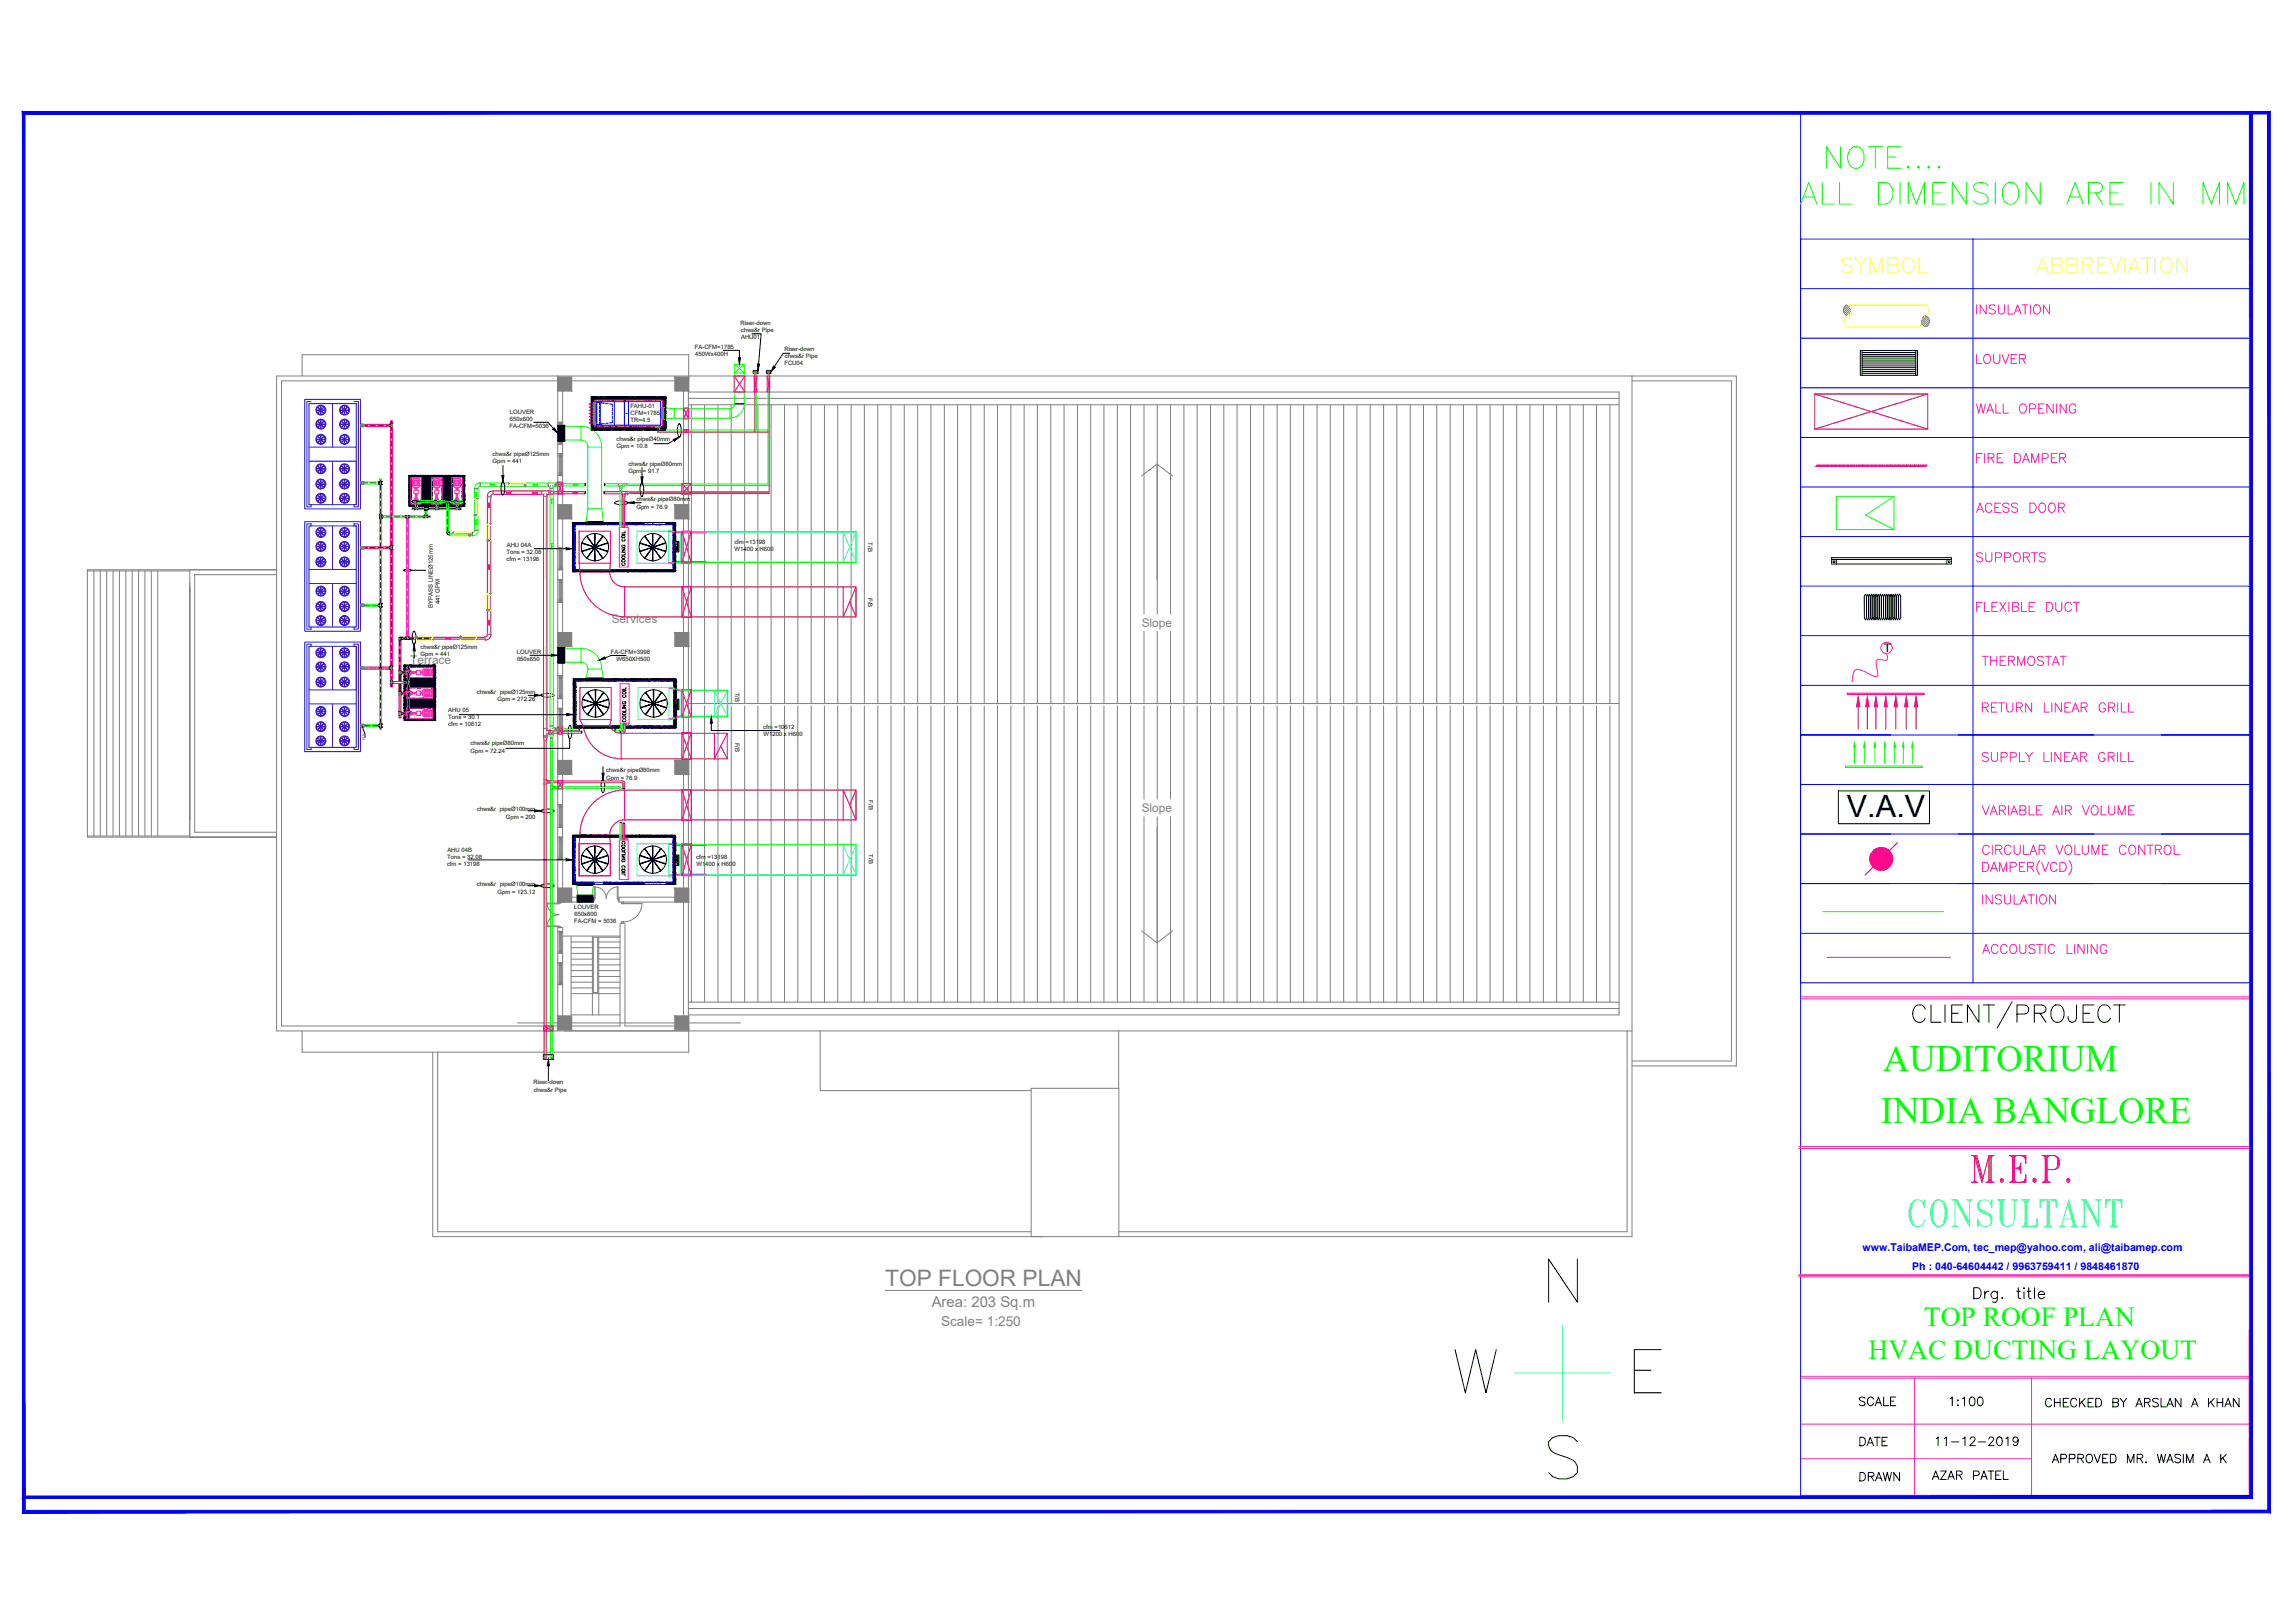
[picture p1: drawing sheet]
<svg xmlns="http://www.w3.org/2000/svg" width="594mm" height="420mm" viewBox="0 0 594 420" stroke-linecap="round" stroke-linejoin="round" font-family="sans-serif">
<defs><g id="words">
<g font-size="11.5" fill="#0ff">
<text x="509.1" y="307.3">M.E.P.</text>
<text x="492.8" y="318.9">CONSULTANT</text>
</g>
<text font-size="11" x="493.9" y="267.4">CLIENT/PROJECT</text>
<g font-size="9.6" fill="#0f0">
<text x="487.5" y="277.2">AUDITORIUM</text>
<text x="486.9" y="290.7">INDIA BANGLORE</text>
</g>
<text font-size="8" x="478" y="211.6">V.A.V</text>
<g font-size="7.5" fill="#ff0">
<text x="475.5" y="72">SYMBOL</text>
<text x="526" y="72">ABBREVIATION</text>
</g>
<g font-size="7.1" fill="#0f0">
<text x="498" y="343.4">TOP ROOF PLAN</text>
<text x="483.7" y="351.8">HVAC DUCTING LAYOUT</text>
</g>
<text font-size="5.9" fill="#808080" x="229.2" y="332.8">TOP FLOOR PLAN</text>
<g font-size="5.7" fill="#f0f">
<text x="510.5" y="82.6">INSULATION</text>
<text x="510.5" y="108.3">WALL OPENING</text>
<text x="510.5" y="121">FIRE DAMPER</text>
<text x="510.5" y="146.8">SUPPORTS</text>
<text x="510.5" y="159.5">FLEXIBLE DUCT</text>
<text x="511.9" y="173.6">THERMOSTAT</text>
<text x="511.9" y="185.6">RETURN LINEAR GRILL</text>
<text x="511.9" y="235.3">INSULATION</text>
</g>
<g font-size="5.3" fill="#f0f">
<text x="510.5" y="95.2">LOUVER</text>
<text x="510.5" y="133.7">ACESS DOOR</text>
<text x="511.9" y="198.3">SUPPLY LINEAR GRILL</text>
<text x="511.9" y="212">VARIABLE AIR VOLUME</text>
<text x="511.9" y="248">ACCOUSTIC LINING</text>
</g>
<g font-size="5.3">
<text x="480.1" y="365.1">SCALE 1:100</text>
<text x="528.1" y="365.5">CHECKED BY ARSLAN A KHAN</text>
<text x="480.1" y="375.4">DATE</text>
<text x="499.9" y="375.4">11-12-2019</text>
<text x="529.9" y="379.9">APPROVED MR. WASIM A K</text>
<text x="480.1" y="384.5">DRAWN</text>
<text x="498.8" y="384.2">AZAR PATEL</text>
</g>
<text font-size="3.9" fill="#808080" x="241.2" y="338.4">Area: 203 Sq.m</text>
<text font-size="3.5" fill="#808080" x="243.6" y="343.2">Scale= 1:250</text>
<g font-size="3.1" fill="#808080">
<text x="158.3" y="161.2">Services</text>
<text x="295.5" y="162.3">Slope</text>
<text x="106.2" y="172">Terrace</text>
<text x="295.5" y="210.2">Slope</text>
</g>
<text font-size="3.1" x="487.7" y="168.8">T</text>
<g font-size="2.7" fill="#00f">
<text x="482.1" y="323.9">www.TaibaMEP.Com, tec_mep@yahoo.com, ali@taibamep.com</text>
<text x="495" y="328.9">Ph : 040-64604442 / 9963759411 / 9848461870</text>
</g>
<g font-size="1.5">
<text x="191.7" y="84.1">Riser-down</text>
<text x="191.7" y="86">chws&amp;r Pipe</text>
<text x="191.8" y="87.8">AHU01</text>
<text x="179.8" y="90.4">FA-CFM=1785</text>
<text x="180" y="92.2">450Wx400H</text>
<text x="203" y="90.8">Riser-down</text>
<text x="203" y="94.5">FCU04</text>
<text x="203.1" y="92.7">chws&amp;r Pipe</text>
<text x="132" y="107.1">LOUVER</text>
<text x="163.2" y="105.6">FAHU-01</text>
<text x="163.2" y="107.5">CFM=1785</text>
<text x="131.9" y="110.8">FA-CFM=5036</text>
<text x="132" y="108.9">650x600</text>
<text x="163.3" y="109.3">TR=4.5</text>
<text x="127.5" y="118.1">chws&amp;r pipeØ125mm</text>
<text x="127.5" y="119.9">Gpm = 441</text>
<text x="159.6" y="114.1">chws&amp;r pipeØ40mm</text>
<text x="159.6" y="116">Gpm = 10.8</text>
<text x="162.7" y="122.6">Gpm = 91.7</text>
<text x="162.7" y="120.7">chws&amp;r pipeØ80mm</text>
<text x="164.7" y="131.7">Gpm = 76.9</text>
<text x="164.8" y="129.8">chws&amp;r pipeØ80mm</text>
<text x="131.1" y="143.4">Tons = 32.08</text>
<text x="131.2" y="141.6">AHU 04A</text>
<text x="190.1" y="140.9">cfm =13198</text>
<text x="190.1" y="142.8">W1400 x H600</text>
<text x="224.8" y="140.4" transform="rotate(90 224.8 140.4)">T/B</text>
<text x="131.1" y="145.3">cfm = 13198</text>
<text x="224.8" y="154.8" transform="rotate(90 224.8 154.8)">F/B</text>
<text x="112" y="157.3" transform="rotate(-90 112 157.3)">BYPASS LINEØ125mm</text>
<text x="113.9" y="156.5" transform="rotate(-90 113.9 156.5)">441 GPM</text>
<text x="108.9" y="168">chws&amp;r pipeØ125mm</text>
<text x="108.9" y="169.9">Gpm = 441</text>
<text x="133.8" y="169.3">LOUVER</text>
<text x="133.8" y="171.1">650x650</text>
<text x="158.1" y="169.3">FA-CFM=3998</text>
<text x="159.6" y="171.1">W650XH500</text>
<text x="123.4" y="179.6">chws&amp;r pipeØ125mm</text>
<text x="190.3" y="179.3" transform="rotate(90 190.3 179.3)">T/B</text>
<text x="116" y="184.4">AHU 05</text>
<text x="128.8" y="181.5">Gpm = 272.26</text>
<text x="116" y="186.2">Tons = 30.1</text>
<text x="116" y="188.1">cfm = 10612</text>
<text x="197.6" y="188.7">cfm =10612</text>
<text x="197.6" y="190.6">W1200 x H600</text>
<text x="121.8" y="193">chws&amp;r pipeØ80mm</text>
<text x="121.8" y="194.8">Gpm = 72.24</text>
<text x="190.3" y="192.2" transform="rotate(90 190.3 192.2)">F/B</text>
<text x="156.9" y="201.8">Gpm = 76.9</text>
<text x="156.9" y="200">chws&amp;r pipeØ80mm</text>
<text x="224.9" y="207.2" transform="rotate(90 224.9 207.2)">F/B</text>
<text x="123.4" y="210.1">chws&amp;r pipeØ100mm</text>
<text x="131" y="211.9">Gpm = 200</text>
<text x="115.8" y="220.5">AHU 04B</text>
<text x="224.9" y="221.2" transform="rotate(90 224.9 221.2)">T/B</text>
<text x="115.7" y="224.2">cfm = 13198</text>
<text x="115.8" y="222.3">Tons = 32.08</text>
<text x="180.2" y="222.4">cfm =13198</text>
<text x="180.3" y="224.2">W1400 x H600</text>
<text x="123.4" y="229.4">chws&amp;r pipeØ100mm</text>
<text x="128.8" y="231.3">Gpm = 123.12</text>
<text x="148.6" y="239">FA-CFM = 5036</text>
<text x="148.6" y="235.3">LOUVER</text>
<text x="148.7" y="237.1">650x600</text>
<text x="138.1" y="280.7">Riser-down</text>
<text x="138.1" y="282.6">chws&amp;r Pipe</text>
</g>
<text font-size=".8" x="94.4" y="191.6" transform="rotate(-90 94.4 191.6)">FLX</text>
</g></defs>
<!-- layer: 0 -->
<g fill="none" stroke="#000" stroke-width=".26">
<path d="M187.3 90.7h4.1v1.9M194.6 86.4h2.4l-.6 7.9M204.4 91.5h-1.7l-2.2 3.4M481.6 90.7h14.8v6.5h-14.8zM482 90.7v6.5M482 91.2h13.9M482 95.2h13.9M482 95.7h13.9M482 96.2h13.9M482 96.7h13.9M482 94.7h13.9M482 94.2h13.9"/>
<path d="M482 93.7h13.9M482 93.2h13.9M482 92.7h13.9M482 92.2h13.9M482 91.8h13.9M495.9 90.7v6.5M100.8 109.9h.1M100.8 110.4h.3M100.8 109.9h.3M101.1 110.6h.1M101.1 109.6v1M101.5 109.6v1"/>
<path d="M101.5 110.7h.1M138.2 109.3h3.6l1.5 1.6M144.4 110.1h1.8v4.1h-1.8zM144.4 110.3h1.8M144.4 114.1h1.8M144.5 110.3v3.8M144.7 110.3v3.8M144.8 110.3v3.8M144.9 110.3v3.8M145.1 110.3v3.8M145.2 110.3v3.8M145.3 110.3v3.8"/>
<path d="M145.5 110.3v3.8M145.6 110.3v3.8M145.8 110.3v3.8M145.9 110.3v3.8M146 110.3v3.8M153 108.4h.1M153 111h.1M153 105.1h.1M153 110h.1M153 107.5h.1M153 108.2h.1M153 111.2h.1"/>
<path d="M153 108.1h.1M153 105h.1M153 109h.1M153 102.7h19.3v8.7h-19.3zM153 103.8l.2-.1zM153.1 103.3h.1M153 105v.1M153 105.8h.1M153 102.7l.9 .8M153.1 106.9h.1M153.1 106.6h.1M153.1 106.8h.1"/>
<path d="M153.1 107.2h.1M153.1 104.1h.1M153.1 103.9h.1M153.1 110.2h.1M153.1 109.9h.1M153.1 111.3h.1M153.1 110.8h.1M153.1 108.3h.1M153.1 111.2h.1M153.1 110.3h.1M153.1 106.7h.1M153.1 105h.1"/>
<path d="M153.1 103.8h.1M153.1 106.4h.1M153.1 105.2h.1M153.1 105.6h.1M153.1 105.8h.1M153.1 106.1h.1M153.1 102.8h.1M153.1 108.9h.1M153.1 107.6h.1M153.1 109.7h.1M153.1 109h.1M153.1 108.1h.1"/>
<path d="M153.1 103.7h.1M153.1 103.2h.1M153.1 105.1h.1M153.1 108.2h.1M153.2 104h.1M153.2 104.2h.1M153.2 104.5h.1M153.2 104.9h.1M153.2 104.4h.1M153.2 110.4h.1M153.2 109.1h.1M153.2 107.4h.1"/>
<path d="M153.2 106.4h.1M153.2 105.7h.1M153.2 105l-.1 .1M153.3 106.4h.1M153.2 109.5h.1M153.2 102.8h.1M153.2 103.1h.1M153.2 103.3h.1M153.2 103.5h.1M153.2 103.7h.1M153.2 104.8h.1M153.2 111.1h.1"/>
<path d="M153.2 110.9h.1M153.2 107.9h.1M153.2 106.1h.1M153.2 105.1h.1M153.2 107.5h.1M153.2 110.5h.1M153.2 106.6h.1M153.3 109.4h.1M153.3 103.8h.1M153.3 109.9h.1M153.3 109.6h.1M153.3 106.6h.1"/>
<path d="M153.3 106.9h.1M153.3 104h.1M153.3 111.4h.1M153.3 108.7h.1M153.3 107.8h.1M153.3 106h.1M153.3 104.2h.1M153.3 109.4v.1M153.3 104.3h.1M153.3 110.8h.1M153.3 107.7h.1M153.3 111.2h.1"/>
<path d="M153.3 110.9h.1M153.3 110.7h.1M153.3 110.5h.1M153.3 110.2h.1M153.3 108.6h.1M153.3 108.3h.1M153.3 105.3h.1M153.3 109.8h.1M153.3 103.3h.1M153.3 110h.1M153.3 107.4v.1M153.3 109.1h.1"/>
<path d="M153.3 109.3h.1M153.3 109.7h.1M153.3 109.5h.1M153.3 104.1h.1M153.3 110.1h.1M153.3 107.3h.1M153.3 107.1h.1M153.3 107.2h.1M153.3 104.7h.1M153.3 107.4h.1M153.3 104.8h.1M153.3 104.5v.1"/>
<path d="M153.4 107.9h.1M153.4 108.1h.1M153.4 108.3h.1M153.4 108.6h.1M153.4 108.8h.1M153.4 102.8h.1M153.4 110.9h.1M153.4 108.9h.1M153.4 106.1h.1M153.4 105.8h.1M153.4 107.6h.1M153.4 103.2h.1"/>
<path d="M153.4 110.5h.1M153.4 110.1h.1M153.4 104.8h.1M153.4 108.9v.1M153.4 108.2h.1M153.4 106.7h.1M153.4 106.9h.1M153.4 107.2h.1M153.4 107.4h.1M153.4 107.7h.1M153.4 104.6h.1M153.4 110.6h.1"/>
<path d="M153.4 109.6h.1M153.4 105.5h.1M153.4 105h.1M153.4 109h.1M153.5 105.3h.1M153.5 107.2h.1M153.5 107.9h.1M153.4 109.1h.1M153.4 105.8l-.1 .1M153.5 105.6h.1M153.5 105.8h.1M153.5 106h.1"/>
<path d="M153.5 106.3h.1M153.5 106.5h.1M153.5 103.6h.1M153.5 103.3h.1M153.5 111.1h.1M153.5 109.4h.1M153.5 108.3h.1M153.5 108.1h.1M153.5 103.9h.1M153.5 111.3h.1M153.5 110.8h.1M153.5 108.4h.1"/>
<path d="M153.5 110.3h.1M153.5 110.3h-.1M153.5 108.5h.1M153.5 104.4h.1M153.5 104.6h.1M153.5 104.9h.1M153.5 105.1h.1M153.5 103.8h.1M153.5 109.8h.1M153.5 107.1h.1M153.5 105h.1M153.5 106.8h.1"/>
<path d="M153.5 102.8h.1M153.5 109.7h.1M153.5 110.7h.1M153.5 110.2h.1M153.5 109.3h.1M153.5 107.5h.1M153.5 106.7h.1M153.5 104h.1M153.5 103.1h.1M153.5 104v.1M153.5 111h.1M153.5 102.8h-.1"/>
<path d="M153.6 103.2h.1M153.6 103.5h.1M153.6 103.7h.1M153.6 103.9h.1M153.6 104.2h.1M153.6 109.8h.1M153.6 103.6h.1M153.6 102.8h.1M153.6 103h.1M153.6 104.3h.1M153.6 110.6h.1M153.6 110.3h.1"/>
<path d="M153.6 110.5h.1M153.6 103.3h.1M153.6 103.5v.1M153.6 109.8h-.1M153.6 104.4h.1M153.6 111.4h.1M153.6 111.1h.1M153.6 110.9h.1M153.6 104h.1M153.6 109.7l-.1 .2M153.6 109.7v.1M153.7 104.3h.1"/>
<path d="M153.7 110.4h.1M153.7 110.2h.1M153.7 110h.1M153.7 110.8h.1M153.7 111.3h.1M153.7 104.2h.1M153.7 103.3h.1M153.7 103.6h.1M153.7 103.8h.1M153.7 103.8h-.1M153.7 111.1h.1M153.7 103.5l-.1 .1"/>
<path d="M153.7 104.3l-.1 .1M153.7 103.5h.1M153.7 111.2h.1M153.8 104.3h.1M153.8 110.3h.1M153.8 110.1h.1M153.8 103.2h.1M153.8 110.5h.1M153.8 104.3h-.1M153.8 104h.1M153.8 103h.1M153.8 102.8h.1"/>
<path d="M153.9 110.5h.1M153.9 103.9h.1M153.9 111.3h.1M153.9 110.8h.1M153.9 110.5v.1M153.9 110h-.1M153.9 103.1h.1M153.9 109.7v.4M153.9 110.5l-.9 .9M153.9 103.3h.1M153.9 102.8h.1M153.9 111.1h.1"/>
<path d="M153.9 110.6h.1M153.9 102.7h.1M153.9 103h.1M153.9 103.2h.1M153.9 103.4h.1M153.9 103.5h.1M154 111.3h.1M154 102.8h.1M154 111.1h.1M154 110.8h.1M154 110.6h.1M154 102.7h.1"/>
<path d="M154.1 111.2h.1M154.1 103.3h.1M154.1 111.4h.1M154.1 103h.1M154.1 111h.1M154.1 110.8h.1M154.1 103.2h.1M154.1 103.5h.1M154.1 110.6h.1M154.2 111.3h.1M154.2 102.9h.1M154.2 103.3h.1"/>
<path d="M154.2 110.8h.1M154.2 102.8v.1M154.3 110.8h.1M154.3 103.1h.1M154.3 103.4h.1M154.3 103.3h.1M154.3 102.9h.1M154.3 103.3h-.1M154.4 111.3h.1M154.4 111h.1M154.4 110.8h.1M154.4 110.5h.1"/>
<path d="M154.4 103.2h.1M154.4 103.5h.1M154.4 103h.1M154.4 102.8h.1M154.4 111.2h.1M154.4 110.6h.1M154.4 110.7v.1M154.5 103.3h.1M154.5 110.6h.1M154.5 111.1h.1M154.5 103.1h.1M154.5 102.8h.1"/>
<path d="M154.5 102.8h-.1M154.5 103.2h.1M154.5 102.9h.1M154.6 110.7h.1M154.6 103.3v.1M154.6 103.4h.1M154.6 111.2h.1M154.6 111.3h.1M154.6 110.9h.1M154.7 102.8h.1M154.7 103.1h.1M154.7 103.3h.1"/>
<path d="M154.7 102.9h.1M154.7 111.1h.1M154.7 111.2h.1M154.7 111h.1M154.7 110.7h.1M154.7 110.9h.1M154.8 103.1h.1M154.8 111.2h.1M154.8 103.4h.1M154.8 110.9h.1M154.9 110.6h.1M154.9 103.3h.1"/>
<path d="M154.9 111.1h.1M154.9 103.1h.1M155 102.8h.1M155 110.9h.1M155 110.6v.1M155 103h.1M155 103.1h.1M155 103.3h.1M155 103.5h.1M155 110.7h.1M155 102.9h.1M155 111.4h.1"/>
<path d="M155 102.8v.1M155 111.1h.1M155.1 111.1h.1M155.1 110.9h.1M155.1 110.7h.1M155.1 103.4h.1M155.1 110.8h.1M155.2 110.6h.1M155.2 111.3h.1M155.2 102.8h.1M155.2 110.8l-.1 .1M155.2 110.8v.1"/>
<path d="M155.2 103.3h.1M155.2 103.1h.1M155.3 110.9h.1M155.3 103.3h.1M155.3 110.6h.1M155.3 111h.1M155.3 103.3v.1M155.3 103.5h.1M155.3 111.4h.1M155.3 103h.1M155.4 102.8h.1M155.4 103h.1"/>
<path d="M155.4 103.2h.1M155.4 103.4h.1M155.4 102.9h.1M155.4 111.4h.1M155.4 111.1h.1M155.4 110.9h.1M155.4 103.1h.1M155.4 110.6h.1M155.4 110.7h.1M155.5 110.6h.1M155.5 110.5h.1M155.5 110.7h.1"/>
<path d="M155.5 102.8l-.1 .1M155.5 103.3h.1M155.5 111.4h.1M155.5 111.1h.1M155.5 102.9h.1M155.5 111.2h.1M155.5 110.8h.1M155.5 103.5h.1M155.6 102.8h.1M155.6 111.3h.1M155.6 103.3h.1M155.6 103.4l-.1 .1"/>
<path d="M155.6 110.6h.1M155.7 103h.1M155.7 111.1h.1M155.7 103.1h.1M155.7 103.1l.1 .1M155.7 111.2h.1M155.7 102.9h.1M155.7 103.2h.1M155.7 103.4h.1M155.7 110.8h.1M155.7 110.9h.1M155.7 111.1v.1"/>
<path d="M155.8 111.3h.1M155.8 103.5h.1M155.8 103.4h.1M155.8 102.9h.1M155.8 111.1h.1M155.8 110.8h.1M155.8 110.6h.1M155.8 102.8h.1M155.8 110.5h.1M155.8 103.1v.1M155.8 110.7h.1M155.9 110.8h.1"/>
<path d="M155.9 110.5h.1M155.9 111h.1M155.9 110.6v.1M155.9 103.5h.1M155.9 103.2h.1M155.9 110.9v.1M156 111.1h.1M156 111.3h.1M156 110.7h.1M156 102.9h.1M156 110.7l-.1 .1M156 103.3h.1"/>
<path d="M156.1 103.1h.1M156.1 103.3h.1M156.1 103.5h.1M156.1 111.2l-.1 .1M156.1 102.9h.1M156.1 103.2h.1M156.1 103h.1M156.1 110.9h.1M156.1 111.2h.1M156.1 111h.1M156.1 110.8h.1M156.1 102.8h.1"/>
<path d="M156.2 110.5h.1M156.2 103.4h.1M156.2 111.3h.1M156.2 110.6h.1M156.3 103.4h.1M156.3 102.9h.1M156.3 111h.1M156.3 110.9h.1M156.3 111.3h.1M156.3 110.9v.1M156.4 103.2h.1M156.4 103.3h.1"/>
<path d="M156.4 110.6h.1M156.4 111.2h.1M156.4 111h.1M156.4 110.7h.1M156.4 111.1h.1M156.4 103.5h.1M156.4 102.9h.1M156.4 102.8h.1M156.4 103.1h.1M156.4 102.9v.1M156.4 110.8h.1M156.5 111.2h.1"/>
<path d="M156.5 110.9h.1M156.5 103h.1M156.5 111h.1M156.5 110.7h.1M156.5 103.4h.1M156.5 111.3h.1M156.6 102.9h.1M156.6 102.8h.1M156.6 111.3h.1M156.6 103.5h.1M156.6 103.4h.1M156.6 110.6h.1"/>
<path d="M156.7 111.1h.1M156.6 111.2h.1M156.7 111.3h.1M156.7 111.2h.1M156.7 103.3h.1M156.7 110.7h.1M156.7 111.2v.1M156.8 103.3h.1M156.8 103.5h.1M156.8 110.7h.1M156.8 110.5h.1M156.8 103.4h.1"/>
<path d="M156.8 102.8h.1M156.8 103h.1M156.8 103.1h.1M156.8 110.9h.1M156.8 111h.1M156.9 111.1h.1M156.9 110.9h.1M156.9 110.7h.1M156.9 103h.1M156.9 103.2h.1M156.9 103.4h.1M156.9 110.7v.1"/>
<path d="M156.9 110.8h.1M156.9 102.7h.1M157 103.1h.1M157 102.8h.1M157 110.6h.1M157 103v.1M157 102.7v.1M157 111.3l.1 .1M157.1 103.3h.1M157.1 111.4h.1M157.1 111.3l-.1 .1M157.1 103.4h.1"/>
<path d="M157.1 111.1h.1M157.1 110.7h.1M157.2 102.8h.1M157.2 103h.1M157.2 103.2h.1M157.2 102.7h.1M157.2 111.3h.1M157.2 111.1h.1M157.2 103.4h.1M157.2 111h.1M157.2 110.9h.1M157.2 110.8h.1"/>
<path d="M157.2 110.6h.1M157.2 103.1h.1M157.2 103.3v.1M157.2 103.5h.1M157.3 111.1h.1M157.3 103.4h.1M157.3 103.5h.1M157.3 111h.1M157.4 111.4h.1M157.4 103.5h.1M157.4 110.6h.1M157.4 111.2h.1"/>
<path d="M157.5 102.8h.1M157.5 110.8h.1M157.5 110.6h.1M157.5 111.4h.1M157.5 110.8l-.1 .1M157.4 103h.1M157.5 102.9h.1M157.5 103.2h.1M157.5 103.4h.1M157.5 103.5h.1M157.5 103.3h.1M157.5 110.7h.1"/>
<path d="M157.5 103.1h.1M157.5 111.1h.1M157.6 111.3h.1M157.6 111.1h.1M157.6 110.8h.1M157.6 110.6h.1M157.6 111h.1M157.6 110.5h.1M157.6 103.5h.1M157.6 103h.1M157.6 102.9h.1M157.6 110.9h.1"/>
<path d="M157.7 103.3h.1M157.7 103h.1M157.7 110.8h.1M157.7 110.6h.1M157.7 111.3h.1M157.7 103.5h.1M157.7 110.5h.1M157.8 111.3h.1M157.8 103.3h.1M157.9 102.9h.1M157.9 103.1h.1M157.9 103.3h.1"/>
<path d="M157.9 103h.1M157.9 102.7h.1M157.9 103.4h.1M157.9 110.8h.1M157.9 111.2h.1M157.9 111h.1M157.9 102.8h.1M158 103.5h.1M158 110.9h.1M158 103.2h.1M158 111.3h.1M158 111h.1"/>
<path d="M158 103.1h.1M158 103.3h.1M158 111.2h.1M158 102.8h.1M158 110.5h.1M158 110.8h.1M158.1 110.5h.1M158.1 110.7h.1M158.1 102.9h.1M158.2 111h.1M158.2 110.8h.1M158.2 103.4h.1"/>
<path d="M158.2 111.3h.1M158.2 102.8h.1M158.2 103.1h.1M158.2 103.3h.1M158.2 103.5h.1M158.2 111.2h.1M158.3 110.8h.1M158.3 103.5h.1M158.3 111.2h.1M158.3 110.9h.1M158.3 110.7h.1M158.3 102.8h.1"/>
<path d="M158.3 111.1h.1M158.3 111h.1M158.4 103.4h.1M158.4 103.1h.1M158.4 103.5h.1M158.4 111.1h.1M158.4 111h.1M158.4 103.2h.1M158.4 110.7h.1M158.5 103.1h.1M158.5 110.7h.1M158.5 102.8h.1"/>
<path d="M158.5 110.5h.1M158.5 103.2h.1M158.5 110.5v.1M158.5 103.1v.1M158.6 103.5h.1M158.6 103.1h.1M158.6 111.3h.1M158.6 102.8h.1M158.6 103h.1M158.6 103.3h.1M158.6 102.9h.1M158.6 110.7h.1"/>
<path d="M158.6 111.1h.1M158.6 110.9h.1M158.6 103.4h.1M158.6 110.8h.1M158.7 110.7h.1M158.7 111.2h.1M158.7 102.8h.1M158.7 103.5h.1M158.7 111.4h.1M158.7 111.1h.1M158.8 102.8h.1M158.8 103.1h.1"/>
<path d="M158.8 111.3v.1M158.8 111.1h.1M158.8 110.6h.1M158.8 103.3h.1M158.8 110.7h.1M158.9 102.7h.1M158.9 110.8h.1M158.9 103.3h-.1M158.9 103h.1M158.9 103.2h.1M158.9 103.4h.1M159 111.3h.1"/>
<path d="M159 110.8h.1M159 103.4h.1M159 111.2h.1M159 111h.1M159 103.2h.1M159 111h-.1M159 102.8h.1M159 111.1h.1M159 110.6h.1M159 103.3h.1M159 103.2v.1M159.1 110.6h.1"/>
<path d="M159.1 111.1h.1M159.1 102.8h-.1M159.1 103.3h.1M159.1 103.1h.1M159.1 103.5h.1M159.2 110.6h.1M159.2 110.7h.1M159.2 111h.1M159.3 103.1h.1M159.3 103.4h.1M159.3 103.3h.1M159.3 102.7h.1"/>
<path d="M159.3 103.5h.1M159.3 111.1h.1M159.3 102.9h.1M159.3 110.8h.1M159.4 110.5h.1M159.4 111.3h.1M159.4 111h.1M159.4 110.8h.1M159.4 103.5h.1M159.4 111.4h.1M159.4 103.4h.1M159.4 102.8h.1"/>
<path d="M159.4 103.2h.1M159.4 111.2h.1M159.4 102.8l-.1 .1M159.5 103.1h.1M159.4 103h.1M159.4 111.1h.1M159.5 110.6h.1M159.5 111l-.1 .1M159.5 103.3h.1M159.6 111.1h.1M159.6 111.3h.1M159.6 110.7h.1"/>
<path d="M159.6 102.8h.1M159.6 110.9h.1M159.7 102.9h.1M159.7 103.1h.1M159.7 103.3h.1M159.7 102.8h.1M159.7 103.4h.1M159.7 103h.1M159.7 111.2h.1M159.7 111h.1M159.7 110.8h.1M159.7 111.1h.1"/>
<path d="M159.7 103.5h.1M159.8 103.5h.1M159.8 102.8h.1M159.8 111.1h.1M159.8 111.3h.1M159.8 103.1h.1M159.8 110.6h.1M159.9 103.1h.1M159.9 103.4h.1M159.9 110.5v.1M159.9 110.9h.1M159.9 110.8h.1"/>
<path d="M159.9 102.8h.1M159.9 103.3l-.1 .1M159.9 110.7h.1M159.9 111.1h.1M160 103.1h.1M160 103.3h.1M160 103.5h.1M160 103.2h.1M160 111h.1M160 102.8h.1M160 110.9h.1M160.1 111.2h.1"/>
<path d="M160.1 110.9h.1M160.1 110.7h.1M160.1 103.3h.1M160.1 102.9h.1M160.1 111.4h.1M160.1 102.8v.1M160.1 103v.1M160.1 110.8h.1M160.1 103.5h.1M160.2 103.2h.1M160.2 102.9h.1M160.2 110.7h.1"/>
<path d="M160.2 102.8h.1M160.2 111.1h.1M160.2 103.1h.1M160.2 111h.1M160.2 103.4h.1M160.2 111.2h.1M160.2 110.9h.1M160.3 103.5h.1M160.3 102.9h.1M160.3 110.8h.1M160.3 110.8v.1M160.3 111.1h.1"/>
<path d="M160.3 110.6h.1M160.4 102.8h.1M160.4 103h.1M160.4 103.2h.1M160.4 110.6h.1M160.4 111.4h.1M160.4 111.1h.1M160.4 103.1h.1M160.4 111.2h.1M160.5 110.9h.1M160.5 110.6h.1M160.5 111h.1"/>
<path d="M160.5 102.8h.1M160.5 110.8h.1M160.5 110.7h.1M160.5 111.1h.1M160.5 103.5h.1M160.5 103.3h.1M160.5 110.6v.1M160.6 102.9h.1M160.6 111.1h.1M160.6 110.9h.1M160.6 110.7h.1M160.6 103.1h.1"/>
<path d="M160.6 103h.1M160.6 111h.1M160.7 103.3h.1M160.7 103h.1M160.7 103.2h.1M160.7 103.4h.1M160.7 111.2h.1M160.7 110.8h.1M160.8 102.7h.1M160.8 102.8h.1M160.8 111.3h.1M160.8 111.1h.1"/>
<path d="M160.8 110.8h.1M160.8 110.6h.1M160.8 103.3h.1M160.8 103.1h.1M160.8 103.5h.1M160.8 110.7h.1M160.9 103.1h.1M160.9 103.4h.1M160.9 110.9h.1M160.9 103.2h.1M160.9 102.8h.1M160.9 111.2h.1"/>
<path d="M160.9 110.6v.1M160.9 102.9h.1M160.9 110.9v.1M160.9 110.6l-.1 .1M161 111.1h.1M161 111.1v.1M161 103.1h.1M161 103.2h.1M161 110.9h.1M161.1 102.9h.1M161 103.4h.1M161 111h.1"/>
<path d="M161.1 103.4h.1M161.1 102.8h.1M161.1 110.6h.1M161.1 111h.1M161.1 103.1h.1M161.1 103.3h.1M161.1 110.8h.1M161.1 111.3h.1M161.1 111.1h.1M161.2 110.5h.1M161.2 102.8h.1M161.2 110.9h.1"/>
<path d="M161.2 103.5h.1M161.3 102.9h.1M161.3 110.7h.1M161.3 103h.1M161.3 110.8h.1M161.3 111.1h.1M161.3 103.2h.1M161.3 111.2v.1M161.4 103.5h.1M161.4 111.3h.1M161.4 110.7h.1M161.4 102.9h.1"/>
<path d="M161.4 103.1h.1M161.4 103.3h.1M161.4 102.8h.1M161.4 111.2h.1M161.5 102.8h.1M161.5 110.8h.1M161.5 111.2h-.1M161.5 110.7h.1M161.5 103.2v.1M161.5 111.2h.1M161.5 111h.1M161.5 110.5h.1"/>
<path d="M161.5 103.4h.1M161.6 103.5h.1M161.6 103.3h.1M161.6 111.1h.1M161.6 110.9h.1M161.6 102.7h.1M161.6 102.9h.1M161.7 110.5h.1M161.7 111.2h.1M161.7 103.5h.1M161.7 111.1h.1M161.7 110.6h.1"/>
<path d="M161.7 103.2h.1M161.7 103h.1M161.7 103.1h.1M161.8 103.5h.1M161.8 103.3h.1M161.8 110.8h.1M161.8 111.1h.1M161.8 103.1h.1M161.8 102.8h.1M161.9 111.1h.1M161.9 110.9h.1M161.9 110.7h.1"/>
<path d="M161.9 111.3h.1M161.9 110.8h.1M161.9 102.8h.1M161.9 102.9h.1M161.9 103.5h.1M161.9 110.7v.1M161.9 103h.1M161.9 102.9v.1M161.9 111h.1M162 103.2h.1M162 110.9h.1M162 111.2v.1"/>
<path d="M162 111.2l-.1 .1M162 111.3h.1M162 111h.1M162 102.9h.1M162 103.5h.1M162 103h.1M162.1 111.2h.1M162.1 103h.1M162.1 103.2h.1M162.1 103.4h.1M162.1 111h.1M162.2 103.5h.1"/>
<path d="M162.2 103.2h.1M162.2 103h.1M162.2 102.8h.1M162.2 111.4h.1M162.2 111.1h.1M162.2 102.9h.1M162.2 110.7h.1M162.2 111h.1M162.2 110.8h.1M162.2 110.9h.1M162.2 110.6h.1M162.2 103.4h.1"/>
<path d="M162.3 111.2h.1M162.3 111.3h.1M162.4 110.7h.1M162.4 110.9h.1M162.4 103.3h.1M162.4 110.8h.1M162.4 103.4h.1M162.4 102.9h.1M162.4 103h.1M162.4 103.1h.1M162.4 111.2h.1M162.5 111.3h.1"/>
<path d="M162.5 103.4h.1M162.5 103.2h.1M162.5 103h.1M162.5 103.3h.1M162.5 111.4h.1M162.5 110.8h.1M162.5 111.2h.1M162.5 103.5h.1M162.5 102.7h.1M162.5 102.9h.1M162.5 110.9h.1M162.6 111.3h.1"/>
<path d="M162.6 111.1h.1M162.6 110.8h.1M162.6 110.6h.1M162.6 103.1h.1M162.6 102.8h.1M162.6 102.9h.1M162.7 110.7h.1M162.7 103.5h.1M162.7 110.6h.1M162.7 102.8h.1M162.7 103.3h.1M162.7 111.1h.1"/>
<path d="M162.7 110.9h.1M162.8 102.8h.1M162.8 103h.1M162.8 111.2h.1M162.9 103.3h.1M162.9 103.1h.1M162.9 102.9h.1M162.9 103.2h.1M162.9 110.8h.1M162.9 103.5h.1M162.9 111.2h.1M162.9 111.1h.1"/>
<path d="M162.9 110.9h.1M163 111h.1M163 110.8h.1M163 110.5h.1M163 102.9h.1M163 111.4h.1M163 103l-.1 .1M163 102.8h.1M163.1 110.8h.1M163.1 110.6h.1M163.1 103.4h.1M163.1 110.5h.1"/>
<path d="M163.1 103l-.1 .1M163.1 103.3h.1M163.1 111h.1M163.2 110.5h.1M163.2 103h.1M163.2 111.1h.1M163.2 103.3h.1M163.2 103.1h.1M163.2 111.2h.1M163.3 111.4h.1M163.3 102.8h.1M163.3 110.6h.1"/>
<path d="M163.3 111.2h.1M163.3 111h.1M163.3 110.7h.1M163.3 103.3h.1M163.3 111.3v.1M163.3 103h.1M163.3 110.8h.1M163.3 110.9h.1M163.3 103.2h.1M163.4 103.5h.1M163.4 102.9h.1M163.4 110.8v.1"/>
<path d="M163.4 110.8l-.1 .1M163.4 111.3l-.1 .1M163.4 111.3h.1M163.4 103.1h.1M163.5 103.3h.1M163.5 111h.1M163.5 111.4h.1M163.5 110.8h.1M163.5 103h.1M163.5 102.8h.1M163.5 103.4h.1M163.5 103.5h.1"/>
<path d="M163.5 110.5h.1M163.5 111.3h.1M163.6 103.3h.1M163.6 103.1h.1M163.6 102.8h.1M163.6 103.2h.1M163.6 111.3h.1M163.6 111.1h.1M163.6 110.9h.1M163.7 110.7h.1M163.7 102.7h.1M163.7 110.9h.1"/>
<path d="M163.7 103.1h.1M163.7 111.1h.1M163.7 102.8h-.1M163.8 103h.1M163.8 102.9h.1M163.8 111h.1M163.8 102.7h.1M163.8 110.7h.1M163.8 110.8h.1M163.8 103.4h.1M163.8 111.3h.1M163.8 110.5h.1"/>
<path d="M163.8 110.9h.1M163.9 103h.1M163.9 103.3h.1M163.9 110.9h.1M163.9 110.7h.1M163.9 103.4h.1M163.9 103.2h.1M163.9 111.3h.1M163.9 103.1h.1M164 102.8h.1M164 103.3h.1M164 110.8h.1"/>
<path d="M164 111.1h-.1M164 111.3h.1M164 111.1h.1M164 110.6h.1M164 103.4h.1M164 103.2h.1M164.1 103.1h.1M164.1 111h.1M164.1 110.6h.1M164.1 110.9h.1M164.1 111.1h.1M164.1 102.9h.1"/>
<path d="M164.2 103.1h.1M164.2 102.9h.1M164.2 110.7h.1M164.2 111h.1M164.2 110.5h.1M164.3 103.4h.1M164.3 103h.1M164.3 111.2h.1M164.3 103.2h.1M164.3 102.9h.1M164.3 111.3h.1M164.4 111.3h.1"/>
<path d="M164.4 111.1h.1M164.4 110.8h.1M164.4 103.3h.1M164.4 111h.1M164.4 110.6h.1M164.4 102.9h.1M164.4 103.2h.1M164.4 110.9v.1M164.4 103.1h.1M164.4 110.9h.1M164.5 102.9h.1M164.5 111.2h.1"/>
<path d="M164.5 110.9h.1M164.5 103.3h.1M164.5 111h.1M164.6 103.5h.1M164.6 103h.1M164.6 110.6h.1M164.6 111h.1M164.6 110.5h.1M164.6 103.3h.1M164.6 103.1h.1M164.6 102.9h.1M164.6 102.8h.1"/>
<path d="M164.6 110.9h.1M164.7 111.3h.1M164.7 111.1h.1M164.6 110.8h.1M164.7 102.8l-.1 .1M164.7 111.2h.1M164.7 111h.1M164.7 110.8h.1M164.7 103.3h.1M164.7 103.2h.1M164.8 102.7h.1M164.8 110.9h.1"/>
<path d="M164.9 102.7h.1M164.9 103h.1M164.9 110.6h.1M164.9 103.1h.1M164.9 103.3h.1M164.9 111h.1M164.9 110.8h.1M164.9 102.9h.1M164.9 110.9h.1M164.9 111.1h.1M165 103.5h.1M165 103.3h.1"/>
<path d="M165 111.4h.1M165 111h.1M165 103.4h.1M165 103.1h.1M165 102.8h.1M165 103.2h.1M165.1 111.2h.1M165.1 110.9h.1M165.1 110.7h.1M165.1 103.1h.1M165.1 102.8h.1M165.1 111.3h.1"/>
<path d="M165.1 103.1v.1M165.1 103.3h.1M165.1 110.6h.1M165.1 111.1h.1M165.2 103.3h.1M165.2 111.4h.1M165.2 111.1h.1M165.2 111h.1M165.2 102.8h.1M165.2 103h.1M165.3 110.5h.1M165.2 103.1h.1"/>
<path d="M165.3 110.6h.1M165.3 110.8h.1M165.3 102.8h.1M165.4 103.5h.1M165.4 103.3h.1M165.4 103h.1M165.4 102.8h.1M165.4 111.1h.1M165.4 110.8h.1M165.4 102.9h.1M165.4 111.3h.1M165.4 102.7l-.1 .1"/>
<path d="M165.4 103.1h.1M165.5 110.9h.1M165.5 110.7h.1M165.5 111.3h.1M165.5 103.3h.1M165.5 110.8v.2zM165.5 103.3h-.1M165.5 103.4h.1M165.5 111h.1M165.5 103.4v.1M165.5 102.7h.1M165.5 110.8h.1"/>
<path d="M165.5 103h.1M165.6 103.5h.1M165.6 103.2h.1M165.6 103h.1M165.6 111h.1M165.7 102.9h.1M165.7 103.4h.1M165.7 103.2h.1M165.7 103h.1M165.7 111.1h.1M165.7 110.6h.1M165.7 102.8h.1"/>
<path d="M165.7 103.1h.1M165.7 110.8h.1M165.8 102.9h.1M165.8 111.3h.1M165.8 111.1h.1M165.8 110.8h.1M165.8 110.6h.1M165.8 103.2h.1M165.8 111.4h.1M165.8 103.3h.1M165.8 102.8h.1M165.8 110.5h.1"/>
<path d="M165.8 103.4h.1M165.9 111.2h.1M165.9 111.1h.1M165.9 110.9h.1M165.9 103h.1M166 102.9h.1M166 111h.1M166 103.3h.1M166 111.2v.1M166 103.2h.1M166 103h.1M166 111.2h.1"/>
<path d="M166.1 103.4h.1M166.1 103.1h.1M166.1 102.9h.1M166.1 111.1h.1M166.1 110.6h.1M166.1 103.2h.1M166.1 110.7h.1M166.1 111.3h.1M166.1 111h.1M166.1 110.7v.1M166.2 110.8h.1M166.2 110.5h.1"/>
<path d="M166.2 111.2h.1M166.2 110.7h.1M166.2 102.7h.1M166.2 102.9h.1M166.2 103.4h.1M166.2 103.2h.1M166.2 111h.1M166.3 102.7h.1M166.3 110.9h.1M166.3 110.7h.1M166.3 110.6h.1M166.3 103.4h.1"/>
<path d="M166.3 111.2h.1M166.3 111h.1M166.3 110.8h.1M166.3 102.9h.1M166.3 102.8h.1M166.4 103h.1M166.4 111.1h.1M166.4 103.3h.1M166.4 103.1h.1M166.4 102.9h.1M166.4 110.7h.1M166.4 103.4h.1"/>
<path d="M166.5 111.1h.1M166.5 103.3l-.1 .1M166.5 111.2h.1M166.5 111h.1M166.5 110.8h.1M166.5 103.1h.1M166.5 110.9h.1M166.5 103.5h.1M166.6 110.6h.1M166.6 111h.1M166.6 111h-.1M166.6 103.4h.1"/>
<path d="M166.6 111.1h.1M166.6 103.1h.1M166.7 103h.1M166.7 102.8h.1M166.7 110.6h.1M166.7 111h.1M166.7 103.3h.1M166.7 103.1h.1M166.7 110.8h.1M166.8 103.5h.1M166.8 103.3h.1M166.8 111.1h.1"/>
<path d="M166.8 102.8h.1M166.8 103.1h.1M166.8 110.6v.1M166.8 102.9h.1M166.8 111.2h.1M166.8 110.9h.1M166.8 110.7h.1M166.8 102.8v.1M166.9 110.7h.1M166.9 103.1h.1M166.9 111.1h.1M166.9 110.8h.1"/>
<path d="M166.9 111.1l-.1 .1M166.9 111.3h.1M167 103.5h.1M167 103.4h.1M167 110.6h.1M167 111.3h.1M167 111.4h.1M167 111.1h.1M167 103.1h.1M167.1 111.1h.1M167.1 102.8h.1M167.1 103.1h.1"/>
<path d="M167.1 110.8h.1M167.1 103.3h.1M167.1 103.5h.1M167.1 103.2h.1M167.1 103h.1M167.1 110.6h.1M167.1 110.7h.1M167.2 111.4h.1M167.2 103.5h.1M167.2 103.3h.1M167.2 111.1h.1M167.2 110.7h.1"/>
<path d="M167.2 110.9h.1M167.3 102.8h.1M167.3 103.1h.1M167.3 110.7h.1M167.3 110.5h.1M167.4 103.2h.1M167.4 103h.1M167.4 103.4h.1M167.4 102.9h-.1M167.4 111.2h.1M167.4 102.9h.1M167.4 110.8h.1"/>
<path d="M167.4 111h.1M167.4 103.5h.1M167.4 111.3h.1M167.4 111.1h.1M167.4 103.4v.1M167.5 103.4h.1M167.5 103.1h.1M167.5 103.5h.1M167.5 103.2h.1M167.5 103h.1M167.5 102.7h.1M167.6 111.3h.1"/>
<path d="M167.6 111.1h.1M167.6 110.8h.1M167.6 110.6h.1M167.6 110.7h.1M167.6 103.2h.1M167.6 102.7h.1M167.7 103.1h.1M167.7 103.2h.1M167.7 111.3h.1M167.7 111h.1M167.7 110.5h.1M167.7 111.2v.1"/>
<path d="M167.7 103.4h.1M167.8 111.3h.1M167.8 102.9h.1M167.8 111h.1M167.8 110.7h.1M167.8 111.1h.1M167.8 110.9h.1M167.8 103.3h.1M167.9 102.9h.1M167.9 103.4h.1M167.9 103.1h.1M167.9 111.3h.1"/>
<path d="M167.9 103.5h.1M167.9 111.2v.1M168 111.4h.1M168 111h.1M168 110.8h.1M168 110.5h.1M168 111.1h.1M168 110.7h.1M168 110.6h.1M168 103.5h-.1M168 103.2h.1M168 102.7h.1"/>
<path d="M168 103.5h.1M168 111.3v.1M168 103.4h.1M168.1 103.3h.1M168.1 103.1h.1M168.1 103.5h.1M168.1 111h.1M168.1 110.8h.1M168.2 102.7h.1M168.2 110.8h-.1M168.2 103.3h.1M168.2 103.1h.1"/>
<path d="M168.2 111.1h.1M168.2 111.3h.1M168.2 102.8h.1M168.2 102.9h.1M168.2 110.8h.1M168.2 103.5h.1M168.3 111.2h.1M168.3 111h.1M168.3 110.8h.1M168.3 110.7h.1M168.3 103.3h.1M168.4 103h.1"/>
<path d="M168.3 110.6h.1M168.4 103.2h.1M168.4 102.8h.1M168.4 103.4h.1M168.4 111.3h.1M168.4 103.5h.1M168.4 111.4h.1M168.5 103.5h.1M168.5 103.1h.1M168.5 111.1h.1M168.5 110.9h.1M168.6 103.5h.1"/>
<path d="M168.6 103.3h.1M168.6 103.1h.1M168.6 102.8h.1M168.6 111.1h.1M168.6 111.1h-.1M168.6 111.2h.1M168.6 110.9h.1M168.7 103.1h.1M168.7 110.7h.1M168.7 102.8h.1M168.7 110.6h.1M168.7 110.9h.1"/>
<path d="M168.7 111.2h.1M168.7 110.8h.1M168.8 103.3h.1M168.8 103.2h.1M168.8 102.8h.1M168.8 111.1h.1M168.8 111.3h.1M168.8 110.8h.1M168.8 103.5h.1M168.9 110.6h.1M168.9 103l-.1 .1M168.9 103.5h.1"/>
<path d="M168.9 103.2h.1M168.9 103h.1M168.9 103.3h.1M168.9 111.1h.1M168.9 102.8h.1M168.9 111.3v.1M169 102.8h.1M169 103.1h.1M169 110.8h.1M169 111.4h.1M169 111.1h.1M169 110.9h.1"/>
<path d="M169 110.6h.1M169 103.5h.1M169.1 111.3h.1M169.1 103.1h.1M169.1 110.7h.1M169.1 111.2h.1M169.1 110.8h.1M169.1 103.3h.1M169.1 110.9h.1M169.1 103h.1M169.1 102.8h.1M169.1 103.2h.1"/>
<path d="M169.1 110.5h.1M169.2 111.3h.1M169.2 103.3h.1M169.2 103.5h.1M169.2 111.1h.1M169.3 102.8h.1M169.3 103.4h.1M169.3 103.2h.1M169.3 103h.1M169.3 102.7h.1M169.3 111.1h.1M169.3 110.8v.1"/>
<path d="M169.3 111.3h.1M169.3 103.1h.1M169.4 110.8h.1M169.4 110.6h.1M169.4 103h.1M169.4 111h.1M169.4 111.1h.1M169.4 103.1h.1M169.5 103.5h.1M169.5 102.8h.1M169.5 111.3h.1M169.5 110.6h.1"/>
<path d="M169.5 103.3h.1M169.6 111.1h.1M169.6 103.5h.1M169.6 110.8h.1M169.6 111.2h.1M169.6 103.2h.1M169.6 102.9h.1M169.6 103.3h.1M169.6 103.1h.1M169.6 103.4h.1M169.6 102.9l.1 .1M169.7 111h.1"/>
<path d="M169.7 111.1h.1M169.7 103.1v.1M169.7 111.3h.1M169.7 110.8h.1M169.7 103.2h.1M169.8 103.2h.1M169.8 102.9h.1M169.8 111.2h.1M169.8 110.8h.1M169.8 111h.1M169.8 110.9h.1M169.9 103.3h.1"/>
<path d="M169.9 102.8h.1M169.9 103h.1M169.9 103.1v.1M169.9 110.8h-.1M169.9 103.4h.1M169.9 111.2h.1M170 103.3h.1M170 102.9h.1M170 111.1h.1M170 103.1h.1M170 102.8h.1M170.1 111.2h.1"/>
<path d="M170.1 111h.1M170.1 103.1h.1M170.1 111.1h.1M170.1 103.4h.1M170.1 110.7h.1M170.1 103.2h.1M170.1 110.9h.1M170.1 110.9l.1 .1M170.2 111.3h.1M170.2 110.8h.1M170.2 103.3h.1M170.2 110.9h.1"/>
<path d="M170.3 102.8h.1M170.3 110.9h.1M170.3 103.4h.1M170.3 102.9h.1M170.3 102.9v.1M170.3 103.3h.1M170.4 103.2h.1M170.4 103.5h.1M170.4 103.3h.1M170.4 103.1h.1M170.4 102.8h.1M170.4 111.1h.1"/>
<path d="M170.4 110.9h.1M170.4 110.7h.1M170.4 111.2h.1M170.5 103.2h.1M170.5 110.6h.1M170.5 110.5h.1M170.5 103.3h.1M170.5 103.1h.1M170.5 110.9h.1M170.5 111.2h.1M170.6 111.3h.1M170.6 110.8h.1"/>
<path d="M170.6 103.3h.1M170.6 102.8h.1M170.7 111.3h.1M170.7 110.8h.1M170.7 102.8h.1M170.7 103.2h.1M170.7 103.4h.1M170.7 103.1h.1M170.7 103.3h.1M170.7 102.7h.1M170.7 103h.1M170.7 102.7h.2"/>
<path d="M170.8 102.7h.1M170.8 111.4h.1M170.8 111.1h.1M170.8 110.9h.1M170.8 110.6h.1M170.8 103.3h.1M170.8 111.2h.1M170.8 103.2h.1M170.8 111h.1M170.8 103h.1M170.9 102.7h.1M170.9 102.8h.1"/>
<path d="M170.9 110.5h.1M170.9 103.2v.1M171 103h.1M171 111.3h.1M171 110.8h.1M171 103.3h.1M171 102.8h.1M171 111.1h.1M171 103.5h.1M171.1 103.4h.1M171.1 103.2h.1M171.1 102.9h.1"/>
<path d="M171.1 111.3h.1M171.1 102.8h.1M171.1 103.5h.1M171.2 111.1h.1M171.2 110.8h.1M171.2 110.6h.1M171.2 102.8h.1M171.2 110.5h.1M171.2 111.2h.1M171.2 111h-.1M171.2 111h.1M171.2 103.5h.1"/>
<path d="M171.2 103.2h.1M171.2 110.9h.1M171.3 110.5h.1M171.3 111.1h.1M171.3 102.9h.1M171.3 102.7h.1M171.3 103h.1M171.3 111v.1M171.3 111.3h.1M171.3 110.8h.1M171.4 103.2h.1M171.4 103.3h.1"/>
<path d="M171.4 102.9h.1M171.4 103.1h.1M171.4 103h.1M171.4 110.8h.1M171.5 103.8h.1M171.5 102.9h.1M171.5 103.4h.1M171.5 104.1h.1M171.5 103.6h.1M171.5 109.5h.1M171.5 110.7h.1M171.5 109.8h.1"/>
<path d="M171.5 108.9h.1M171.5 105.4h.1M171.5 104.5h.1M171.5 110h.1M171.5 108.5v1.6M171.5 110.5l.8 .9M171.5 111.2h.1M171.5 111h.1M171.5 110.8h.1M171.5 110.5h.1M171.5 105.5h.1M171.5 105.2h.1"/>
<path d="M171.5 109.9h.1M171.5 109.4h.1M171.5 111.1h.1M171.5 110.3h.1M171.5 105h.1M171.5 103.2h.1M171.5 110.1h.1M171.5 109.6h.1M171.5 104.2h.1M171.5 103.9h.1M171.5 104.8h.1M171.5 104.3h.1"/>
<path d="M171.5 111.3h.1M171.6 105.1h.1M171.6 111.3h.1M171.6 109.1h.1M171.6 108.9h.1M171.6 108.7h.1M171.6 109h.1M171.6 102.9h.1M171.6 103.3h.1M171.6 110.6h.1M171.6 110.1h.1M171.6 104.5h.1"/>
<path d="M171.6 105h.1M171.6 110.5h.1M171.6 110.8h.1M171.6 110h.1M171.6 104.6h.1M171.6 103.7h.1M171.6 102.8h.1M171.7 104.9h.1M171.7 109.4h.1M171.6 105v.1M171.7 109.2h.1M171.7 103.2h.1"/>
<path d="M171.7 105.5h.1M171.7 104h.1M171.7 111.2h.1M171.7 111h.1M171.7 110.9h.1M171.7 110.6h.1M171.7 105.4h.1M171.7 105.2h.1M171.7 105h.1M171.7 104.7h.1M171.7 103.9h.1M171.7 103.7h.1"/>
<path d="M171.7 102.9h.1M171.7 110h.1M171.7 109.7h.1M171.7 111.3h.1M171.7 109.8h.1M171.7 103.3h.1M171.7 110.5v.1M171.8 110.8h.1M171.8 104.6h.1M171.8 104.5h.1M171.8 104.2h.1M171.8 104h.1"/>
<path d="M171.8 103.8h.1M171.8 103.5h.1M171.8 108.7h.1M171.8 105.4h.1M171.8 103.3h.1M171.8 102.8h.1M171.8 105.3v.1M171.8 105.3l-.1 .1M171.8 108.5h.1M171.8 103.1h.1M171.8 107.5h.1M171.8 107.2h.1"/>
<path d="M171.8 107.6h.1M171.8 104.7h.1M171.8 110.2h.1M171.8 109.1h.1M171.8 104.5v.1M171.8 111.1h.1M171.8 109h.1M171.8 111.2h.1M171.8 111h.1M171.8 108.9h.1M171.8 106.2h.1M171.8 105.9h.1"/>
<path d="M171.8 102.9h.1M171.8 107h.1M171.8 106.5h.1M171.8 104.1h.1M171.8 103.6h.1M171.8 110.5h.1M171.8 108.9v.1M171.9 103.3h.1M171.9 110.7h.1M171.9 110.5h.1M171.9 110.3h.1M171.9 110h.1"/>
<path d="M171.9 109.8h.1M171.9 107.7h.1M171.9 104.9h.1M171.9 104.7h.1M171.9 105.4h.1M171.9 111h.1M171.9 109.7h.1M171.9 109.9h.1M171.9 109.4h.1M171.9 111.1h.1M171.9 110.6h.1M171.9 110.2h.1"/>
<path d="M171.9 109.3h.1M171.9 108.9h.1M171.9 108.4h.1M171.9 108h.1M171.9 107.1h.1M171.9 106.2h.1M171.9 105.3h.1M171.9 104.4h.1M171.9 103.5h.1M171.9 105.8l-.1 .1M171.8 109.6h.1M171.9 104.1h.1"/>
<path d="M171.9 109.6h.1M171.9 109.1h.1M171.9 108.6h.1M171.9 106.4h.1M171.9 103.6h.1M171.9 103.4h.1M171.9 108.3h.1M171.9 107.2h.1M171.9 104.8h.1M171.9 111.2h.1M171.9 107.5h.1M171.9 106.7h.1"/>
<path d="M171.9 105.8h.1M171.9 104h.1M171.9 103.1h.1M171.9 109h.1M171.9 103.9h.1M172 110.3h.1M172 108.4h.1M172 108.2h.1M172 107.9h.1M172 107.7h.1M172 107.5h.1M172 107.2h.1"/>
<path d="M172 106.9h.1M172 105.2h.1M172 106.1h.1M172 103.3h.1M172 110h.1M172 110.6h.1M172 110.2h.1M172 103.8v.1M172 106.4h.1M172 104l-.1 .1M172 108.5h.1M172 107h.1"/>
<path d="M172 106.8h.1M172 106.5h.1M172 106.3h.1M172 108.7h.1M172 105.9h.1M172 105.6h.1M172 103.9h.1M172 105.1h.1M172 109.1h.1M172 111.1h.1M172 108.4v.1M172.1 104.4h.1"/>
<path d="M172.1 105.6h.1M172.1 105.3h.1M172.1 105.1h.1M172.1 106.1h.1M172.1 105.8h.1M172.1 107.4h.1M172.1 108.4h.1M172.1 108h.1M172.1 105.5h.1M172.1 104h.1M172.1 110.7h.1M172.1 110.4h.1"/>
<path d="M172.1 111.4h.1M172.1 110.9h.1M172.1 110.8h.1M172.1 109.9h.1M172.1 109h.1M172.1 108.1h.1M172.1 107.2h.1M172.1 106.4h.1M172.1 104.6h.1M172.1 103.7h.1M172.1 102.8h.1M172.1 106.9l-.1 .1"/>
<path d="M172.1 109.5l-.1 .1M172.1 105.3l-.1 .1M172.1 106.9v.1M172.1 106.7h.1M172.1 103.6h.1M172.1 104.9h.1M172.1 104.7h.1M172.1 104.2h.1M172.1 103.9h.1M172.1 109.1h.1M172.1 103.3h.1M172.1 103.1h.1"/>
<path d="M172.1 106.9h.1M172.1 102.9h.1M172.1 109.4h.1M172.1 109.8h.1M172.1 111.1h.1M172.1 103.5h.1M172.1 103h.1M172.1 107.9h.1M172.1 108.7h.1M172.1 106.3h.1M172.2 111.1h.1M172.1 107.5h.1"/>
<path d="M172.1 110h.1M172.1 104.8v.1M172.1 103.5v.1M172.2 106.9h.1M172.2 106.7h.1M172.2 103.6h.1M172.2 107.6h.1M172.2 104.7h.1M172.2 109.7h.1M172.2 110.5h.1M172.2 104.9h.1M172.2 105.6h.1"/>
<path d="M172.2 107.9v.1M172.2 107.9l-.1 .1M172.2 110.9h.1M172.2 110.7h.1M172.2 110.4h.1M172.2 108.4h.1M172.2 105.4h.1M172.2 104.4h.1M172.2 107h.1M172.2 106.5h.1M172.2 104.1h.1M172.2 110.2h.1"/>
<path d="M172.2 109.4h.1M172.2 110.6h.1M172.3 106.1h.1M172.3 109.2h.1M172.2 108h.1M172.3 102.8h.1M172.3 103.1h.1M172.3 110.2h.1M172.3 110h.1M172.3 109.7h.1M172.3 109.5h.1M172.3 109.1h.1"/>
<path d="M172.3 107.1h.1M172.3 104.1h.1M172.3 105.5h.1M172.3 109.9h.1M172.3 105.4h.1M172.3 106.4v.1M172.3 102.7l-.8 .8M174.4 114l-1.5 .9h-3.6M190.2 104.5h2.4M98 124.8h.1M98 125.3h.3l-.1 .1M98 125.3h.1"/>
<path d="M98.3 134.3h.1M98.2 125.4h.1M98.3 133.2v.5M98.3 124.6v.2h-.3M98.3 133.9v.4M98.6 133.5h.4M98.6 134h.4M98.7 133.5l-.4 .3 .4 .2M98.8 125.4h.1M98.8 124.6h.1M98.8 133.3h.1M98.8 134.3h.1"/>
<path d="M98.8 124.6v.8M98.8 133.2v.3M98.8 134v.3M99 133.5h.1M99 134h.1M105 133.5h.1M105 134h.1M105 134h.2v.3M105 133.5h.9M105.1 133.5h.1M105.1 134h.1M105.2 134.3h.1"/>
<path d="M105.7 134.3h.1M105.8 128.5h.1M105.8 125.5h.1M105.8 129.5h.1M105.8 124.1h.1M105.8 123.1h14.4v8h-14.4zM105.8 125.4h.1M105.8 128.2h.1M105.8 128.3h.1M105.8 129.2h.1M105.8 129h.1M105.8 128.7h.1"/>
<path d="M105.8 125.2h.1M105.8 130.3h.1M105.8 129.9h.1M105.8 127.4h.1M105.8 124.5h.1M105.8 131h.1M105.8 126.8h.1M105.8 125.4v.1M105.8 126h.1M105.8 128.2v.1M105.8 133.5h.1M105.8 134h.1"/>
<path d="M105.9 128.1h.1M105.9 127.8h.1M105.9 127.6h.1M105.9 127.4h.1M105.9 127.1h.1M105.9 124.2h.1M105.9 123.9h.1M105.9 126.9h.1M105.9 130.2h.1M105.9 130h.1M105.9 125.9h.1M105.9 130.1h.1"/>
<path d="M105.9 128.3h.1M105.9 126.5h.1M105.9 125.7h.1M105.9 124.8h.1M105.9 123.4h.1M105.9 128.6l-.1 .1M105.9 129h.1M105.9 134h-.2l.1 .3M105.9 126.7h.1M105.9 126.4h.1M105.9 126.2h.1M105.9 126h.1"/>
<path d="M105.9 130.5h.1M105.9 128.7h.1M105.9 127.7h.1M105.9 125.2h.1M106 129.1h.1M105.9 123.6h.1M106 124.8h.1M106 125h.1M106 125.7h.1M106 125.5h.1M106 125.3h.1M106 124.4h.1"/>
<path d="M106 127.4h.1M106 126.4h.1M106 126.2h.1M106 129.2h.1M106 126.6h.1M106 123.7h.1M106 131h.1M106 130.6h.1M106 123.6h.1M106 123.9h.1M106 124.1h.1M106 124.3h.1"/>
<path d="M106 124.6h.1M106 123.2h.1M106 125.2h.1M106 124.9h.1M106 127.9h.1M106 129.5h.1M106 128.4h.1M106 126h.1M106 124h.1M106 124.9v.1M106 126.5v.1M106 129.9h.1"/>
<path d="M106 126.3h.1M106 129.3h.1M106.1 123.2h.1M106.1 123.4h.1M106.1 123.9h.1M106.1 123.7h.1M106.1 126.7h.1M106.1 129.9h.1M106.1 129.7h.1M106.1 128.8h.1M106.1 127.3h.1M106.1 124.4h.1"/>
<path d="M106.1 127.1h.1M106.1 129.3v.1M106.1 124.4v.1M106.1 125.4h.1M106.1 128.7h.1M106.1 128.4h.1M106.1 126.2h.1M106.1 123.8h.1M106.1 123.3h.1M106.1 129h.1M106.1 128.1h.1M106.1 127.2h.1"/>
<path d="M106.1 126.3h.1M106.1 124.6h.1M106.1 124.5h.1M106.1 123.1v.1M106.1 131h.1M106.1 130.8h.1M106.1 130.6h.1M106.1 130.3h.1M106.1 130.1h.1M106.1 124.1h.1M106.1 127.4h.1M106.1 130.2h.1"/>
<path d="M106.1 129.6h.1M106.1 129.1h.1M106.1 125.2h.1M106.1 129.5h.1M106.1 128.6h.1M106.1 127.7h.1M106.1 126.8h.1M106.1 125.9h.1M106.1 125h.1M106.1 130.6v.1M106.1 127.6h.1M106.1 127.5v.1"/>
<path d="M106.2 129.9h.1M106.2 129.6h.1M106.2 129.4h.1M106.2 129.2h.1M106.2 128.9h.1M106.2 126.2h.1M106.2 125.9h.1M106.2 131h.1M106.2 124.5h.1M106.2 124.1h.1M106.2 128.8v.1M106.3 125.7h.1"/>
<path d="M106.2 130.2h-.1M106.2 125.1h.1M106.2 130.2h.1M106.2 128.7h.1M106.2 128.5h.1M106.2 128.2h.1M106.2 128h.1M106.2 127.8h.1M106.2 124.6h.1M106.2 123.6h.1M106.2 124.9h.1M106.2 130.7h.1"/>
<path d="M106.2 129.7h.1M106.2 127.6h.1M106.2 130.3h.1M106.2 127.4h.1M106.2 127h.1M106.2 125v.1M106.3 126h.1M106.3 127.5h.1M106.3 127.3h.1M106.3 127.1h.1M106.3 126.8h.1M106.3 126.6h.1"/>
<path d="M106.3 123.4h.1M106.3 126.4h.1M106.3 125.2h.1M106.3 128.4h.1M106.3 128.2h.1M106.3 128.8h.1M106.3 125.9h.1M106.3 124.8h.1M106.3 130.9h.1M106.3 130h.1M106.3 129.1h.1M106.3 127.4h.1"/>
<path d="M106.3 126.5h.1M106.3 125.6h.1M106.3 124.7h.1M106.3 126.1h.1M106.3 125.4h.1M106.3 123.9h.1M106.3 126.9h.1M106.3 129.9h.1M106.3 127.7h.1M106.3 123.7h.1M106.3 130.6h.1M106.3 130.1h.1"/>
<path d="M106.3 125.5v.1M106.3 123.9v.1M106.3 127v.1M106.4 128.7h.1M106.4 126.8h.1M106.4 128.3h.1M106.4 124.5h.1M106.4 124.7h.1M106.4 125.2h.1M106.4 125h.1M106.4 125.9h.1M106.4 125.6h.1"/>
<path d="M106.4 129.5h.1M106.4 126.6h.1M106.4 131h.1M106.4 128.3v.1M106.4 123.1h.1M106.4 123.3h.1M106.4 123.6h.1M106.4 130.7h.1M106.4 123.5l.1-.1zM106.5 131h.1M106.5 130.7h.1M106.5 130.9h.1"/>
<path d="M106.5 123.6h.1M106.6 131h.1M106.6 123.2h.1M106.6 123.1h.1M106.7 130.6h.1M106.7 123.3h.1M106.7 131.1h.1M106.7 130.9h.1M106.7 123.5h.1M106.7 123.1h.1M106.8 123.3h.1M106.8 130.7v.1"/>
<path d="M106.8 131h.1M106.8 130.8h.1M106.9 130.7h.1M106.9 123.4h.1M106.9 130.1h.3M106.9 129.6h.3M106.9 130.7l-.1 .1M106.9 130.8h.1M106.9 130.6h.1M106.9 129.6h.1M106.9 123.5h.1M106.9 131h.1"/>
<path d="M107 123.1h.1M107.1 130.6h.1M107.1 130.8h.1M107.1 131.1h.1M107.1 123.2h.1M107.1 123.5h.1M107.1 123.1h.1M107.1 130.7h.1M107.2 131.1h.1M107.2 130.9h.1M107.2 130.7h.1M107.2 123.4h.1"/>
<path d="M107.2 131.9h.1M107.2 130.8h.1M107.2 131.4h1.1M107.2 131.9h1.1M107.3 123.1h.1M107.3 130.5h.1M107.3 131.4h.1M107.3 130.8v.1M107.3 123.2h.1M107.3 130.8h.1M107.3 131h.1M107.3 130.6h.1"/>
<path d="M107.3 123.5h.1M107.4 131h.1M107.4 123.6h.1M107.4 123.1h.1M107.4 123.5h.1M107.5 123.4h.1M107.5 130.7h.1M107.5 123.5h.1M107.5 123.2h.1M107.5 123.1h.1M107.5 131.2h.1M107.5 131h.1"/>
<path d="M107.5 131.1h.1M107.5 130.8h.1M107.5 130.1h.4M107.5 129.6h.4M107.6 131h.1M107.5 131.2v.2M107.6 130.6h.1M107.6 123.2h.1M107.6 123.4h.1M107.6 131h-.1M107.7 131h.1M107.8 131h.1"/>
<path d="M107.8 123.4h.1M107.8 130.9h.1M107.8 130.7h.1M107.8 123.2h.1M107.8 123.6h.1M107.8 129.6h.1M107.8 123.1h.1M107.9 123.1h.1M107.9 123.6h.1M107.9 131h.1M107.9 130.8h.1M107.9 130.7h.1"/>
<path d="M107.9 123.5h.1M108 130.7h.1M108 123.4h.1M108 123.2h.1M108 131.2h.1M108 131.2v.2M108 131h.1M108.2 130.7h.1M108.2 123.1h.1M108.1 123.2v.1M108.2 123.6h.1M108.2 123.3h.1"/>
<path d="M108.2 130.9h.1M108.3 131h.1M108.3 130.7h.1M108.3 123.4h.1M108.3 123.2h.1M108.3 131.4h.1M108.3 130.9v.1M108.3 130.6h.1M108.3 131.9h.1M108.3 123.5h.1M108.3 123.1v.1M108.4 131h.1"/>
<path d="M108.5 123.1h.1M108.5 130.9h.1M108.5 123.6h.1M108.5 131h.1M108.6 123.5h.1M108.6 123.3h.1M108.6 130.7h.1M108.6 123.2h.1M108.6 130.8h.1M108.6 130.9h.1M108.7 123.1h.1M108.7 130.9h.1"/>
<path d="M108.7 130.6h.1M108.7 130.5h.1M108.7 123.5h.1M108.7 123.3h.1M108.7 123.4h.1M108.8 131h.1M108.8 131.1h.1M108.8 123.2h.1M108.9 130.6h.1M108.9 123.1h.1M108.9 123.5h.1M108.9 123.2h.1"/>
<path d="M108.9 123.3h.1M108.9 130.8h.1M108.9 130.7h.1M108.9 123.2v.1M109 130.9h.1M109 130.7h.1M109 123.5h.1M109 123.2h.1M109 129.3h.1M109 124.3h.1M109.1 128.8h.1M109.1 128.5h.1"/>
<path d="M109.1 128.3h.1M109.1 129h.1M109.1 124h.1M109.1 127.1h.1M109.1 125.8h.1M109.1 124.6h.1M109.1 123.5h.1M109.1 130.4h.1M109.1 127.4h.1M109.1 126.4h.1M109.1 128.1h.1M109.1 127.9h.1"/>
<path d="M109.1 127.6h.1M109.1 124.5h.1M109.1 127.8h.1M109.1 127.5h.1M109.1 130.6h.1M109.1 123.9h.1M109.1 129.3h.1M109.1 126.8h.1M109.1 126.3h.1M109.1 123.3h.1M109.1 124.8h.1M109.1 126.4v.1"/>
<path d="M109.1 129.5v.1M109.1 127.7h.1M109.1 126.9h.1M109.1 126.7h.1M109.1 126.5h.1M109.1 126.2h.1M109.1 126h.1M109.1 123.2h.1M109.1 128.2h.1M109.1 129.6h.1M109.1 128.7h.1M109.1 124.2h.1"/>
<path d="M109.1 130.8v.1M109.1 125.7h.1M109.2 125.7h.1M109.2 125.5h.1M109.2 125.3h.1M109.2 125.1h.1M109.2 124.8h.1M109.2 125.2h.1M109.2 125h.1M109.2 128h.1M109.2 131h.1M109.2 124.6h.1"/>
<path d="M109.2 124.2h.1M109.2 127.1h.1M109.2 125.6v.1M109.2 127.9h.1M109.2 127.7h-.1M109.3 129h.1M109.2 124.3h.1M109.2 124.1h.1M109.2 123.9h.1M109.2 123.7h.1M109.2 124h.1M109.2 123.8h.1"/>
<path d="M109.2 126.8h.1M109.2 123.1h.1M109.2 130.4h.1M109.2 127.5h.1M109.2 126h.1M109.2 125.9l.1 .1M109.3 131h.1M109.3 123.4h.1M109.3 123.2h.1M109.3 125.5h.1M109.3 128.8h.1M109.3 128.5h.1"/>
<path d="M109.3 127.5h.1M109.3 124.9h.1M109.3 128.9h.1M109.3 125.4h.1M109.3 125.9v.1M109.3 128.4h.1M109.2 126.5h.1M109.3 128.4l.1 .1M109.3 127.2h.1M109.3 131.1h.1M109.3 126.3h.1M109.3 124.2h.1"/>
<path d="M109.3 127.3h.1M109.3 130.3h.1M109.3 123.8h.1M109.3 130.7h.1M109.3 128.3h.1M109.3 127.8h.1M109.3 125.8h.1M109.3 128.4v.1M109.3 130.3v.1M109.3 124.1h.1M109.4 130.8h.1M109.4 130.6h.1"/>
<path d="M109.4 130.4h.1M109.4 130.1h.1M109.4 126h.1M109.4 125h.1M109.4 124.7h.1M109.4 127.7h.1M109.4 131h.1M109.4 123.2h.1M109.4 126.7h.1M109.4 125.7h.1M109.4 130.2h.1M109.4 129.3h.1"/>
<path d="M109.4 128.4h.1M109.4 127.6h.1M109.4 128.5h.1M109.4 127.2h-.1M109.4 124.1h.1M109.4 129.4h.1M109.4 129.2h.1M109.4 129h.1M109.4 128.7h.1M109.4 123.7h.1M109.4 123.5h.1M109.4 126.5h.1"/>
<path d="M109.4 129.5h.1M109.4 124.6h.1M109.4 126.1h.1M109.4 123.6h.1M109.4 123.1h.1M109.4 130.7h.1M109.4 128.9h.1M109.4 127.1h.1M109.4 126.3h.1M109.4 125.8h.1M109.4 125.4h.1M109.4 124.9h.1"/>
<path d="M109.4 124.5h.1M109.4 124h.1M109.4 126.3v.1M109.4 128.9v.1M109.4 123.8h.1M109.4 126.4h.1M109.4 128.1h.1M109.4 128.3h.1M109.4 128h.1M109.4 127.8h.1M109.4 125.2h.1M109.4 127.5h.1"/>
<path d="M109.5 126.7h.1M109.5 127.3h.1M109.5 127.1h.1M109.5 126.8h.1M109.5 126.6h.1M109.5 124h.1M109.5 127h.1M109.5 127.2h.1M109.5 123.9h.1M109.5 129.3h.1M109.5 126.4h.1M109.5 123.6h.1"/>
<path d="M109.5 124.3h.1M109.5 126.2h.1M109.5 125.9h.1M109.5 125.7h.1M109.5 125.4h.1M109.5 128.7h.1M109.5 130.7h.1M109.5 125.3h.1M109.5 128.2h.1M109.5 130.4h.1M109.5 128.6h.1M109.5 127.7h.1"/>
<path d="M109.5 128h.1M109.5 128.9h.1M109.6 125.2h.1M109.6 125h.1M109.6 124.8h.1M109.6 124.5h.1M109.6 124.3h.1M109.6 123.5h.1M109.6 124.7h.1M109.6 124.4h.1M109.6 129.5h.1M109.6 127.5h.1"/>
<path d="M109.6 130.5h.1M109.6 124.6h.1M109.6 124.2h.1M109.6 127.6h.1M109.6 127.1h.1M109.6 123.2h.1M109.6 124.1h.1M109.6 123.8h.1M109.6 123.6h.1M109.6 123.4h.1M109.6 123.1h.1M109.6 124.9h.1"/>
<path d="M109.6 129.2h.1M109.6 128.2h.1M109.6 128h.1M109.6 131h.1M109.6 130.4h.1M109.6 128.9h.1M109.6 126h.1M109.6 127.4h.1M109.6 124.8v.1M109.7 126.2h.1M109.7 123.7h.1M109.7 127h.1"/>
<path d="M109.7 126.7h.1M109.7 125.4h.1M109.7 127.8h.1M109.7 123.1h.1M109.7 127.9l-.1 .1M109.7 129.3h.1M109.7 123.4h.1M109.7 131h.1M109.7 130.8h.1M109.7 130.5h.1M109.7 125.7h.1M109.7 128.5h.1"/>
<path d="M109.7 123.8h.1M109.7 130.7h.1M109.7 128.3h.1M109.7 126.8h.1M109.7 133.5h1.1M109.7 134h1.1M109.8 127.5h.1M109.7 130.6h.1M109.7 130.3h.1M109.7 129.6h.1M109.7 129.4h.1M109.7 124.4h.1"/>
<path d="M109.7 124.2h.1M109.7 127.2h.1M109.7 130.2h.1M109.7 123.2h.1M109.7 125.3v.1M109.8 128.2h.1M109.8 129.1h.1M109.8 128.9h.1M109.8 128.7h.1M109.8 128.5h.1M109.8 123.2h.1M109.8 125.9h.1"/>
<path d="M109.8 129.2h.1M109.8 129h.1M109.8 124.6h.1M109.8 128.6h.1M109.8 126.1h.1M109.8 123.9h.1M109.8 131h.1M109.8 130.1h.1M109.8 128.4h.1M109.8 126.6h.1M109.8 124.8h.1M109.8 125.8h.1"/>
<path d="M109.8 128.8h.1M109.9 124.9h.1M109.8 125.7h.1M109.8 128h.1M109.8 127.7h.1M109.8 127.3h.1M109.8 127.1h.1M109.8 126.7h.1M109.8 124.7h.1M109.8 127.9h.1M109.8 130.7h.1M109.8 123.5h.1"/>
<path d="M109.8 130.4h.1M109.8 130.6h.1M109.8 126.2h.1M109.8 125.3h.1M109.8 124.4h.1M109.8 131.9h.1M109.8 131.4h.1M109.8 131.9h.2v.3M109.8 131.4h.9M109.9 126.8h.1M109.9 126.6h.1M109.9 126.3h.1"/>
<path d="M109.9 126.1h.1M109.9 125.9h.1M109.9 123.4h.1M109.9 126.4h.1M109.9 129.5h.1M109.9 128.2h.1M109.9 129.3h.1M109.9 125.7h-.1M110 127h.1M109.9 125.7h.1M109.9 125.4h.1M109.9 125.2h.1"/>
<path d="M109.9 124.7h.1M109.9 123.9h.1M109.9 126.9h.1M109.9 124.1h.1M109.9 130.2h.1M109.9 125.3h.1M109.9 124.2h.1M109.9 131.4h.1M109.9 131.9h.1M109.9 129h.1M109.9 123.8h.1M110 124.5h.1"/>
<path d="M110 124.3h.1M110 124h.1M110 123.8h.1M110 123.5h.1M110 125.7h.1M110 128.9h.1M110 128.7h.1M110 124.7h.1M110 123.1h.1M110 127.6h.1M110 127.1h.1M110 124.1h.1"/>
<path d="M110 123.2h.1M110 130.3h.1M110 129.4h.1M110 128.5h.1M110 126.8h.1M110 125.9h.1M110 125h.1M109.9 125.8h.1M110 128.2h.1M110 123.8h-.1M110 123.8l-.1 .1M110 125.2h.1"/>
<path d="M110 123.3h.1M110 124.4h.1M110 127.4h.1M110 130.4h.1M110 126h.1M110 133.2h.1M110 132.2h.1M110 126.9h.1M110 129.5h.1M110 133.2v.3M110 126.6h.1M110 131h.1"/>
<path d="M110 126.4h.1M110 126.2h.1M110 129.2h.1M110 125.4h.1M110 124.9h.1M110 128.3h.1M110 127.9h.1M110 126.5h.1M110 126.5v.1M110.1 130.7h.1M110.1 130.5h.1M110.1 130.3h.1"/>
<path d="M110.1 125.2h.1M110.1 124.9h.1M110.1 127.9h.1M110.1 131h.1M110.1 123.8h.1M110.1 126.8h.1M110.1 129.6h.1M110.1 123.4h.1M110.1 126.5l-.1 .1M110.1 129.3h.1M110.1 129.1h.1M110.1 128.9h.1"/>
<path d="M110.1 128.6h.1M110.1 123.9h.1M110.1 123.6h.1M110.1 126.6h.1M110.1 123.2h.1M110.1 126.1h.1M110.1 125.7h.1M110.1 127.4v.1M110.1 130.9h.1M110.2 124.7h.1M110.2 127.9h.1M110.2 127.7h.1"/>
<path d="M110.2 127.5h.1M110.2 128.4h.1M110.2 128.2h.1M110.2 125.4h.1M110.2 127.4h.1M110.2 127.1h.1M110.2 130.1h.1M110.2 124.6h.1M110.2 129h.1M110.2 128.6h.1M110.3 128.2h.1M110.2 127.8h.1"/>
<path d="M110.2 130.9h.1M110.2 127.7l-.1 .1M110.2 127.2h.1M110.2 127h.1M110.2 126.8h.1M110.2 126.5h.1M110.2 126.3h.1M110.2 126.1h.1M110.2 125.9h.1M110.2 124.1h.1M110.2 128.9h.1M110.2 124h.1"/>
<path d="M110.2 123.5h.1M110.2 130.4h.1M110.2 126.4h.1M110.2 123.8h.1M110.2 131h.1M110.2 130.5h.1M110.2 129.2h.1M110.2 128.7h.1M110.2 128.3h.1M110.2 125.6h.1M110.2 126h.1M110.3 129h.1"/>
<path d="M110.2 124.6v.1M110.3 126.1h.1M110.3 125.8h.1M110.3 125.6h.1M110.3 125.4h.1M110.3 125.2h.1M110.3 124.9h.1M110.3 124.6h.1M110.3 127.6h.1M110.3 130.9h.1M110.3 130.7h.1M110.3 129.3h.1"/>
<path d="M110.3 126.8h.1M110.3 124.3h.1M110.3 123.5h.1M110.3 131.1h.1M110.3 124.7h.1M110.3 124.4h.1M110.3 124.2h.1M110.3 124h.1M110.3 123.6h.1M110.3 123.3h.1M110.3 126.4h.1M110.3 129.4h.1"/>
<path d="M110.3 128.5h.1M110.3 130.4h.1M110.3 123.8h.1M110.3 125.1h.1M110.3 128.4h.1M110.3 128.1h.1M110.3 123.2h.1M110.3 130.5h.1M110.3 127.1h.1M110.3 128.9h.1M110.3 127.3h.1M110.4 123.8h.1"/>
<path d="M110.4 126.8h.1M110.4 127.1h.1M110.4 129h.1M110.4 126h.1M110.4 124h.1M110.4 123.1h.1M110.4 130.2h.1M110.4 129.3h.1M110.4 128.5h.1M110.4 127.6h.1M110.4 126.7h.1M110.4 125.8h.1"/>
<path d="M110.4 124.9h.1M110.4 124.1h.1M110.4 123.5h.1M110.4 128.6h.1M110.4 127.2l-.1 .1M110.4 130.9h.1M110.4 130.7h.1M110.4 130.4h.1M110.4 125.9h.1M110.4 125.6h.1M110.4 124.6h.1M110.4 130.6h.1"/>
<path d="M110.4 125.4h.1M110.4 130.8h.1M110.4 128.3h.1M110.4 127.9h.1M110.4 126.4v.1M110.4 128.5v.1M110.4 123.9h.1M110.5 130.2h.1M110.5 129.5h.1M110.5 129.3h.1M110.5 123.3h.1M110.5 126.1h.1"/>
<path d="M110.5 124.3h.1M110.5 129.4h.1M110.5 129.1h.1M110.5 127.4h.1M110.5 123.9h.1M110.5 126.8h.1M110.5 129.6h.1M110.5 124.3v.1M110.5 129h.1M110.5 128.8h.1M110.5 128.6h.1M110.5 128.4h.1"/>
<path d="M110.5 128.1h.1M110.5 123.1h.1M110.5 124.8h.1M110.5 130.9h.1M110.5 125.7h.1M110.5 123.2h.1M110.5 133.2v.3M110.5 126.9v.1M110.5 130.5h.1M110.5 124.4h.1M110.5 123.7h.1M110.5 132.1h.1"/>
<path d="M110.5 127.6h.1M110.5 127.2h.1M110.5 127h.1M110.5 127.9h.1M110.5 123.5h.1M110.5 126.6h.1M110.5 124.6h.1M110.5 127.5h.1M110.5 125.1h.1M110.5 123.6v.1M110.6 128h.1M110.6 126.7h.1"/>
<path d="M110.6 126.5h.1M110.6 126.3h.1M110.6 126h.1M110.6 125.8h.1M110.6 125.6h.1M110.6 125.3h.1M110.6 128.3h.1M110.6 124h.1M110.6 123.5h.1M110.6 130.4h.1M110.6 126.4h.1M110.6 130.9h.1"/>
<path d="M110.6 129.1h.1M110.6 128.2h.1M110.6 127.4h.1M110.6 127.5h.1M110.6 124.9v.1M110.6 125.5h.1M110.6 125.1h.1M110.6 124.9h.1M110.6 124.6h.1M110.6 124.3h.1M110.6 124.1h.1M110.6 127.1h.1"/>
<path d="M110.6 129.3h.1M110.6 126.9h.1M110.6 123.8h.1M110.6 123.4h.1M110.6 129.6h.1M110.6 128.7h.1M110.6 125.2h.1M110.6 131.4h.1M110.6 129.3l.1 .1M110.7 125.9h.1M110.7 124.4h.1M110.7 124.1h.1"/>
<path d="M110.7 123.9h.1M110.7 123.7h.1M110.7 123.5h.1M110.7 125.8h.1M110.7 129.1h.1M110.7 128.8h.1M110.7 127.8h.1M110.7 124.7h.1M110.7 124.3h.1M110.7 128.2h.1M110.7 131.9h.1M110.7 130.6h.1"/>
<path d="M110.7 131.9h-.2v.3M110.7 123.2h.1M110.7 126.5h.1M110.7 124.6h.1M110.7 129.3h.1M110.7 127.6h.1M110.7 130.5h.1M110.7 127.1h.1M110.7 123.1v.1M110.7 125.4h.1M110.7 128h.1M110.8 126.7h.1"/>
<path d="M110.8 130.9h.1M110.8 123.3h.1M110.8 126.3h.1M110.8 125.3h.1M110.8 125h.1M110.8 128.1h.1M110.8 129h.1M110.8 126.1h.1M110.8 131h.1M110.8 130.1h.1M110.8 129.3h.1M110.8 128.4h.1"/>
<path d="M110.8 127.5h.1M110.8 126.6h.1M110.8 125.7h.1M110.8 124.4v.1M110.8 130.6v.1M110.8 128.5h.1M110.8 124.4h.1M110.8 130.6h.1M110.8 130.4h.1M110.8 123.8h.1M110.8 126.8h.1M110.8 124.1h.1"/>
<path d="M110.8 125.4h.1M110.8 123.9h.1M110.8 130.8h.1M110.8 128.3h.1M110.8 127.9h.1M110.8 124.8h.1M110.8 125.9h.1M110.9 125.7h.1M110.8 128.8h.1M110.8 129.5h.1M110.8 129.2h.1M110.8 128.7h.1"/>
<path d="M110.8 125.5h.1M110.8 128.6h.1M110.8 123.3v.1M110.9 127.4h.1M110.9 128.3h.1M110.9 128.1h.1M110.9 127.8h.1M110.9 127.6h.1M110.9 124.3h.1M110.9 127.3h.1M110.9 130.3h.1M110.9 123.2h.1"/>
<path d="M110.9 129h.1M110.9 128.6h.1M110.9 126.2h.1M110.9 127.5l-.2 .1M110.9 127.1l.1-.1zM110.9 127.1h.1M110.9 126.9h.1M110.9 126.7h.1M110.9 126.4h.1M110.9 126.3h.1M110.9 126h.1M110.9 131.1h.1"/>
<path d="M110.9 124.6h.1M110.9 127.5h.1M110.9 130.1h.1M110.9 123.9h.1M110.9 126.5h.1M110.9 127v.1M111 126h.1M111 125.7h.1M111 125.5h.1M111 125.3h.1M111 125h.1M111 123.8h.1"/>
<path d="M111 124.8h.1M111 127.8h.1M111 130.8h.1M111 124h.1M111 123.5h.1M111 130.4h.1M111 126.9h.1M111 126.4h.1M111 129.6h.1M111 128.2v.2zM111 124.6h.1M111 124.3h.1"/>
<path d="M111 124.1h.1M111 123.9h.1M111 126.5h.1M111 128.5h.1M111 128.3h.1M111 125.4h.1M111 129.3h.1M111 129h.1M111 128.2h.1M111 127.3h.1M111.1 124.4h.1M111.1 123.6h.1"/>
<path d="M111.1 123.4h.1M111.1 123.2h.1M111.1 124h.1M111.1 127.3h.1M111.1 127h.1M111.1 124.7h.1M111.1 124.3h.1M111.1 127.2h.1M111.1 125.1h.1M111.1 124.2h.1M111.1 123.3h.1M111.1 130.4h.1"/>
<path d="M111.1 129.5h.1M111.1 128.6h.1M111.1 127.7h.1M111.1 126.8h.1M111.1 126h.1M111.1 130.1h.1M111 129.1h.1M111.1 125.7h.1M111.1 128.8h.1M111.1 126.1h.1M111.1 127.6h.1M111.1 126.5h.1"/>
<path d="M111.2 123.6h.1M111.1 123.4v.1M111.1 129.6h.1M111.1 131h.1M111.1 130.8h.1M111.1 130.6h.1M111.1 124.5h.1M111.1 127.5h.1M111.1 130.5h.1M111.1 125h.1M111.1 129h.1M111.2 127.9h.1"/>
<path d="M111.2 131h.1M111.1 124.7l.1 .1M111.2 129.4h.1M111.2 129.2h.1M111.2 129h.1M111.2 123.5h.1M111.2 123.2h.1M111.2 126.3h.1M111.2 129.5h.1M111.2 129.3h.1M111.2 125.4h.1M111.2 123.9h.1"/>
<path d="M111.2 130.8h.1M111.2 128.3h.1M111.2 124.8h.1M111.2 127.4h.1M111.2 126.5h.1M111.2 125.7h.1M111.2 130.7h.1M111.2 128h.1M111.2 124.4h.1M111.3 130.7h.1M111.2 128.7h.1M111.2 128.5h.1"/>
<path d="M111.2 128.2h.1M111.2 127.8h.1M111.2 125h.1M111.2 127h.1M111.2 123.3h.1M111.2 126h.1M111.3 127.1h.1M111.3 126.8h.1M111.3 126.6h.1M111.3 127.6h.1M111.3 127.3h.1M111.3 123.7h.1"/>
<path d="M111.3 125.7h.1M111.3 126.2h.1M111.3 129.1h.1M111.3 128.6h.1M111.3 126h.1M111.3 129.1v.1M111.3 126.4h.1M111.3 125.9h.1M111.3 125.4h.1M111.3 125.5h.1M111.3 124.5h.1M111.3 124.2h.1"/>
<path d="M111.3 127.2h.1M111.3 130.5h.1M111.3 130.3h.1M111.3 124.6h.1M111.3 123.5h.1M111.3 130.4h.1M111.3 127.5h.1M111.4 123.4h.1M111.4 127.3h.1M111.3 125.2h.1M111.3 124.2l.1 .1M111.4 125.2h.1"/>
<path d="M111.4 125h.1M111.4 124.8h.1M111.4 124.5h.1M111.4 124.3h.1M111.4 123.2h.1M111.4 126h.1M111.4 129.3h.1M111.4 129h.1M111.4 124h.1M111.4 126.9h.1M111.4 126.5h.1M111.4 124.2h.1"/>
<path d="M111.4 124.1h.1M111.4 123.8h.1M111.4 123.6h.1M111.4 123.1h.1M111.4 124.7h.1M111.4 128h.1M111.4 127.7h.1M111.4 130.7h.1M111.4 125.4h.1M111.4 128.3h.1M111.4 125.5h.1M111.4 129.1h.1"/>
<path d="M111.4 123.5h.1M111.4 126.7h.1M111.4 129.5h.1M111.4 127.6h.1M111.4 127.2h.1M111.4 130.3h.1M111.4 129.4h.1M111.4 128.5h.1M111.4 128.1h.1M111.4 126.8h.1M111.4 126.3h.1M111.4 125.9h.1"/>
<path d="M111.4 128.6v.1M111.5 131h.1M111.5 130.8h.1M111.5 125.4h.1M111.5 125.2h.1M111.5 128.2h.1M111.5 130.2h.1M111.5 126.1h.1M111.5 123.2h.1M111.5 124.1h.1M111.5 126.8h.1M111.5 123.7v.1"/>
<path d="M111.5 130.5h.1M111.5 130.3h.1M111.5 129.6h.1M111.5 124.2h.1M111.5 123.9h.1M111.5 129h.1M111.5 127h.1M111.5 125h.1M111.5 124.4v.1M111.5 127v.1M111.5 124.5h.1M111.6 129.4h.1"/>
<path d="M111.6 129.1h.1M111.6 128.9h.1M111.6 128.7h.1M111.6 128.5h.1M111.6 125.7h.1M111.6 127.7h.1M111.6 127.4h.1M111.6 130.5h.1M111.6 123.9h.1M111.6 130.8h.1M111.6 128.4h.1M111.6 127.9h.1"/>
<path d="M111.6 130.9h.1M111.6 123.7l-.1 .1M111.6 125h.1M111.6 130.1h.1M111.6 128.2h.1M111.6 128h.1M111.6 127.5h.1M111.6 127.3h.1M111.6 123.2h.1M111.6 126.5h.1M111.6 126.2h.1M111.6 124.4h.1"/>
<path d="M111.6 129.2h.1M111.6 123.3h.1M111.6 126.8h.1M111.6 125.6h.1M111.6 124.7h.1M111.6 123.8h.1M111.6 127.6h.1M111.6 128.1v.1M111.6 126.6h.1M111.6 126.3h.1M111.6 126.1h.1M111.6 127.1h.1"/>
<path d="M111.6 125.2h.1M111.6 124.9h.1M111.6 131h.1M111.6 124.6h.1M111.6 128.6h.1M111.7 129.4h.1M111.7 125.9h.1M111.7 125.7h.1M111.7 125.4h.1M111.7 125.2h.1M111.7 124.9h.1M111.7 123.7h.1"/>
<path d="M111.7 123.9h.1M111.7 126.7h.1M111.7 123.5h.1M111.7 130.4h.1M111.7 127.6h.1M111.7 125.5h.1M111.7 130.7h.1M111.7 123.2h.1M111.7 126.3h.1M111.7 128.1h.1M111.7 128.4v.1M111.8 123.5h.1"/>
<path d="M111.8 123.3h.1M111.8 123.1h.1M111.8 130.7h-.1M111.8 131h.1M111.8 130.7h.1M111.9 123.4h.1M111.9 131h.1M111.9 130.7h.1M111.9 123.2h.1M111.9 130.6h.1M111.9 123.6h.1M111.9 130.8h.1"/>
<path d="M112 123.3h.1M112 130.8h-.1M112 130.7h.1M112.1 123.4h.1M112.1 123.1h.1M112.1 123.6h.1M112.1 123.5h.1M112.1 123.2h.1M112.1 130.9h.1M112.2 123.6h.1M112.2 130.7h.1M112.2 123.5h-.1"/>
<path d="M112.2 130.9h.1M112.2 123.2h.1M112.2 130.1h.1M112.2 129.6h.4M112.2 131h-.1M112.2 123.1h.1M112.2 130.6h.1M112.2 123.5h.1M112.2 131.1h.1M112.2 129.6h.1M112.2 130.1h.4M112.3 130.7h.1"/>
<path d="M112.3 123.1h.1M112.3 123.3h.1M112.3 130.8h.1M112.4 123.5h-.1M112.4 130.7h.1M112.5 123.5h.1M112.5 123.6h.1M112.5 123.2h.1M112.5 123.1h.1M112.5 130.9h.1M112.6 123.1h.1M112.6 123.5h.1"/>
<path d="M112.6 130.9h.1M112.6 130.6h.1M112.6 123.2h.1M112.6 131.9h.1M112.6 131.4h1.1M112.6 131.9h1.1M112.6 130.5h.1M112.6 131.4h.1M112.7 130.9h.1M112.7 123.5h.1M112.7 131h.1M112.7 123.3h.1"/>
<path d="M112.7 130.8h.1M112.7 130.6h.1M112.7 130.8v.2M112.7 130.9v.1M112.8 131.1h.1M112.8 130.7h.1M112.8 130.7l-.1 .1M112.8 123.4h.1M112.8 123.2h.1M112.8 123.6h.1M112.9 131.2h.1M112.8 123.5l.1 .1"/>
<path d="M112.8 123.5h.1M112.9 130.1h.4M112.9 131.2v.2M112.9 129.6h.4M112.9 131h.1M112.9 130.8h.1M113 123.2h.1M113 130.8h.1M113 130.6h.1M113 123.5h.1M113 130.9h.1M113 123.4h.1"/>
<path d="M113.1 131h.1M113.1 123.5h.1M113.1 123.3h.1M113.2 123.6h.1M113.2 130.8h.1M113.2 123.3h.1M113.2 123.1h.1M113.2 123.2h.1M113.2 131h.1M113.2 123.5h.1M113.2 130.6h.1M113.2 129.6h.1"/>
<path d="M113.3 123.1h.1M113.3 131h.1M113.3 130.7h.1M113.3 123.3h.1M113.3 130.6h.1M113.3 123.5l.1 .1M113.4 131.2h.1M113.4 131.2v.2M113.4 131h.1M113.4 130.7h.1M113.4 130.9h.1M113.5 131h.1"/>
<path d="M113.5 123.4h.1M113.5 123.3h.1M113.5 130.9h.1M113.6 123.5h.1M113.6 123.3h.1M113.6 123.1h.1M113.6 130.5h.1M113.6 130.7h.1M113.6 131.4h.1M113.6 123.4h.1M113.6 123.2h.1M113.6 131h.1"/>
<path d="M113.7 131h.1M113.7 131.9h.1M113.7 123.3h.1M113.7 130.9h.1M113.7 130.6h.1M113.8 123.1h.1M113.8 130.8l-.1 .1M113.8 130.9h-.1M113.8 130.8v.1M113.8 130.9h.1M113.8 123.6h.1M113.8 123.4h.1"/>
<path d="M113.8 130.7h.1M113.9 123.5h.1M113.9 123.2h.1M113.9 123.4h.1M113.9 130.8h.1M113.9 130.6h.1M114 130.9h.1M114 130.7h.1M114.1 123.3h.1M114.1 123.4h.1M114.1 123.1h.1M114.1 130.9h.1"/>
<path d="M114.1 130.7h.1M114.1 123.6h.1M114.2 131.1h.1M114.2 130.9h.1M114.2 123.4h.1M114.3 123.4h.1M114.3 123.2h.1M114.3 130.9h.1M114.3 123.1h.1M114.3 123.1l-.1 .1M114.3 131.1h.1M114.3 130.6h.1"/>
<path d="M114.3 130.7h.1M114.3 123.1v.1M114.4 123.6h.1M114.4 123.3h.1M114.4 130.9h.1M114.4 130.6h.1M114.4 124.4h.1M114.4 128.7h.1M114.4 129.4h.1M114.4 129.2h.1M114.4 129h.1M114.4 123.8h.1"/>
<path d="M114.4 127.1h.1M114.4 126.8h.1M114.4 128.4h.1M114.4 126.5h.1M114.4 125.7h.1M114.4 128.5h.1M114.4 128.3h.1M114.4 128h.1M114.4 127.8h.1M114.4 127.6h.1M114.4 125.8h.1M114.4 125.6h.1"/>
<path d="M114.4 128.6h.1M114.4 127.3h.1M114.4 124.9h.1M114.4 130.2h.1M114.4 126h.1M114.4 125.1h.1M114.4 124.2h.1M114.4 130.4h.1M114.4 129.5h.1M114.4 128.8h.1M114.4 129.3v.1M114.5 127.4h.1"/>
<path d="M114.5 127.1h.1M114.5 126.9h.1M114.5 126.6h.1M114.5 126.4h.1M114.5 124.6h.1M114.5 124.3h.1M114.5 127.3h.1M114.5 130.6h.1M114.5 130.4h.1M114.5 126.2h.1M114.5 130.7h.1M114.5 129.1h.1"/>
<path d="M114.5 127h.1M114.5 125.7h-.1M114.5 127.3v.1M114.5 126h.1M114.5 125.7h.1M114.5 125.5h.1M114.5 123.3h.1M114.5 126.1h.1M114.5 129.3h.1M114.5 128h.1M114.5 125.6h.1M114.5 125.2h.1"/>
<path d="M114.5 128.5h.1M114.5 123.9h.1M114.6 124.6h.1M114.6 124.3h.1M114.6 125.2h.1M114.6 125h.1M114.6 124.8h.1M114.6 128.1h.1M114.6 127.8h.1M114.6 124.1h.1M114.6 130.9h.1M114.6 126.9h.1"/>
<path d="M114.6 131h.1M114.6 128.3h.1M114.6 124.7h-.1M114.6 130.4h.1M114.6 123.9h.1M114.6 123.8h.1M114.6 123.6h.1M114.6 123.4h.1M114.6 123.2h.1M114.6 123.5h.1M114.6 125.5h.1M114.6 126.8h.1"/>
<path d="M114.6 126.5h.1M114.6 129.6h.1M114.6 126.3h.1M114.6 125.9h.1M114.6 128.7h.1M114.7 125.3h.1M114.7 124.3h.1M114.7 128.3h.1M114.7 127.1h.1M114.7 130.3h.1M114.7 127.7h.1M114.7 124.8h.1"/>
<path d="M114.7 129.2h.1M114.7 125.2h-.1M114.7 129.6h.1M114.7 126.5h.1M114.7 131h.1M114.7 130.8h.1M114.7 130.6h.1M114.7 125.8h.1M114.7 124h.1M114.7 129h.1M114.7 128.8h.1M114.7 124.1h.1"/>
<path d="M114.7 123.7h.1M114.7 126.6h.1M114.7 128.4h.1M114.7 128h.1M114.7 127.5h.1M114.7 125.7h.1M114.7 124.9h.1M114.7 123.1h.1M114.7 130.7h.1M114.7 130.2h.1M114.7 129.3h.1M114.7 128.9h.1"/>
<path d="M114.7 128.8v.1M114.7 123.4h.1M114.7 129.4h.1M114.7 124.5h.1M114.7 127.8h.1M114.7 127.6h.1M114.7 125.5h.1M114.7 129.5h.1M114.7 126.2h.1M114.7 124.4h.1M114.7 123.5h.1M114.7 130.9h.1"/>
<path d="M114.8 123.2h.1M114.7 128.3v.1M114.8 127.8h.1M114.8 124.7h.1M114.8 128.5h.1M114.8 128.2h.1M114.8 129.2h.1M114.8 128.9h.1M114.8 128.7h.1M114.8 129.3h.1M114.8 126.5h.1M114.8 126.3h.1"/>
<path d="M114.8 124.4h.1M114.8 128.4h.1M114.8 128h.1M114.8 127.5h.1M114.8 127.3h.1M114.8 127.1h.1M114.8 125.3h.1M114.8 125h.1M114.8 123.3h.1M114.8 131.1h.1M114.8 124.9h.1M114.8 130.7h.1"/>
<path d="M114.8 130.2h.1M114.8 124.6v.1M114.8 126h.1M114.8 123.4h-.1M114.9 129.1h.1M114.9 126.8h.1M114.9 126.6h.1M114.9 126.4h.1M114.9 126.1h.1M114.9 125.9h.1M114.9 124h.1M114.9 123.8h.1"/>
<path d="M114.9 128.8h.1M114.9 126.3h.1M114.9 128.6h.1M114.9 127.7h.1M114.9 125h.1M114.9 124.1h.1M114.9 123.2h.1M114.9 130.3h.1M114.9 129.4h.1M114.9 123.7l-.1 .1M114.9 126.3h-.1M114.9 125.7h.1"/>
<path d="M114.9 125.4h.1M114.9 125.2h.1M114.9 124.7h.1M114.9 125.5h.1M114.9 128.5h.1M114.9 127.5h.1M114.9 128.1h.1M114.9 125.6h.1M114.9 131h.1M114.9 130.4h.1M114.9 124.2v.1M114.9 124.3h.1"/>
<path d="M114.9 124.5h.1M114.9 126h.1M114.9 129h.1M114.9 127.3h.1M114.9 127h.1M115 125h.1M114.9 130.4l-.1 .1M115 123.6h.1M115 123.3h.1M115 123.1h.1M115 124.7h.1M115 127.8h.1"/>
<path d="M115 123.4h.1M115 131h.1M115 130.8h.1M115 126.3h.1M115 125.9h.1M115 128.8h.1M115 127.4h.1M115 128.5h.1M115 127.2l-.1 .1M115 123.5h.1M115 123.7h.1M115 126.5h.1"/>
<path d="M115 129.5h.1M115 127.7h.1M115 124.8h.1M115 129.2h.1M115 125.4h.1M115 125.8h.1M115.1 131h.1M115.1 130.7h.1M115.1 130.5h.1M115.1 130.3h.1M115.1 125.2h.1M115.1 128.5h.1"/>
<path d="M115.1 128.2h.1M115.1 124.2h.1M115.1 127.1h.1M115.1 126.6h.1M115.1 130.6h.1M115.1 128.3h.1M115.1 127.4h.1M115.1 124.7v.1M115.1 125.4l-.1 .1M115.1 125.7v.1M115.1 129.6h.1M115.1 129.3h.1"/>
<path d="M115.1 129.1h.1M115.1 128.9h.1M115.1 124h.1M115.1 127.2h.1M115.1 127h.1M115.1 125.5h.1M115.1 129.5h.1M115.1 128.8h.1M115.1 127.9h.1M115.1 126.5h.1M115.1 126.1h.1M115.1 125.7h.1"/>
<path d="M115.1 125.3h.1M115.1 124.8h.1M115.1 124.4h.1M115.1 123.9h.1M115.1 123.5h.1M115.2 125.3h.1M115.1 126.8h.1M115.1 130.4v.1M115.2 128.2h.1M115.2 127.9h.1M115.2 127.7h.1M115.2 128.7h.1"/>
<path d="M115.2 128.4h.1M115.2 126h.1M115.2 125.7h.1M115.2 124.7h.1M115.2 130.8h.1M115.2 124.9h.1M115.2 123.6h.1M115.2 128.1h.1M115.2 126.5h.1M115.2 126.7l-.1 .1M115.2 127.5h.1M115.2 127.3h.1"/>
<path d="M115.2 127h.1M115.2 126.8h.1M115.2 123.5h.1M115.2 124.5h.1M115.2 129.3h.1M115.2 126.2h.1M115.2 123.3h.1M115.2 130.5h.1M115.2 129.5h.1M115.2 127.4h.1M115.2 126.3h.1M115.2 130.7h.1"/>
<path d="M115.2 130.2h.1M115.2 124.9v.1M115.2 128v.1M115.2 131h.1M115.3 127.4h.1M115.2 126.1h.1M115.2 125.8h.1M115.2 125.6h.1M115.2 125.4h.1M115.2 123.2h.1M115.2 128h.1M115.2 129.2h.1"/>
<path d="M115.2 127.6h.1M115.2 130.3h.1M115.2 129.4h.1M115.3 125.2h.1M115.3 124.9h.1M115.3 124.7h.1M115.3 124.4h.1M115.3 124.2h.1M115.3 123.7h.1M115.3 127h.1M115.3 126.7h.1M115.3 124.1h.1"/>
<path d="M115.3 128.5h.1M115.3 128.1h.1M115.3 123.2h.1M115.3 124h.1M115.3 123.8h.1M115.3 123.5h.1M115.3 123.3h.1M115.3 125.7h.1M115.3 125.4h.1M115.3 130.1h1.1M115.3 129.6h.1M115.4 123.8h.1"/>
<path d="M115.3 129.6h1.1M115.3 123.1v.1M115.3 126.2v.1M115.3 128.9h.1M115.3 126.3h.1M115.4 124.4h.1M115.4 124.2h.1M115.4 127.2h.1M115.4 123.5h.1M115.4 130.2h.1M115.4 128.8h.1M115.4 126.3h.1"/>
<path d="M115.4 127.5l-.1 .1M115.4 127.5v.1M115.4 128.2h.1M115.4 130.6h.1M115.4 123.2h.1M115.4 131h.1M115.4 130.7h.1M115.4 130.5h.1M115.4 126h.1M115.4 129.2h.1M115.4 129h.1M115.4 127.9h.1"/>
<path d="M115.4 124.8h.1M115.4 127.7h.1M115.5 124.3h.1M115.5 126.8h.1M115.4 129.4l.1 .1M115.5 130.2h.1M115.5 129.6h.1M115.5 129.3h.1M115.5 124.7h.1M115.5 127.7h.1M115.5 126.7h.1M115.5 124.2h.1"/>
<path d="M115.5 123.7h.1M115.5 130.7h.1M115.5 129.5h.1M115.5 127.1h.1M115.5 130.6h.1M115.5 128.8v.1M115.5 129h.1M115.5 123.4h.1M115.5 129.1h.1M115.5 128.8h.1M115.5 128.6h.1M115.5 128.4h.1"/>
<path d="M115.5 128.1h.1M115.5 125.4h.1M115.5 125.2h.1M115.5 128.2h.1M115.5 126.4h.1M115.5 128.5h.1M115.5 125.5h.1M115.5 129.2h.1M115.5 128.3h.1M115.5 126.5h.1M115.5 125.6h.1M115.5 123.8h.1"/>
<path d="M115.5 130.9h.1M115.5 125.7h.1M115.5 123.5h.1M115.5 124.8h.1M115.5 127.9h.1M115.5 127.6h.1M115.5 127.4h.1M115.5 127.2h.1M115.5 127h.1M115.5 123.9h.1M115.5 126.9h.1M115.5 124.9h.1"/>
<path d="M115.5 124.4h.1M115.5 128.7h.1M115.5 126.1h.1M115.5 130.5h.1M115.5 124.8l.1 .1M115.5 130.1v.1M115.6 126.7h.1M115.6 126.5h.1M115.6 126.3h.1M115.6 126h.1M115.6 125.8h.1M115.6 125.7h.1"/>
<path d="M115.6 129h.1M115.6 128.7h.1M115.6 123.4h.1M115.6 127.8h.1M115.6 130.7h.1M115.6 130.3h.1M115.6 137.7h.1M115.7 125.2h.1M115.6 128.4h.1M115.6 127.9h.1M115.6 125.6h.1M115.6 125.3h.1"/>
<path d="M115.6 125.1h.1M115.6 124.9h.1M115.6 124.6h.1M115.6 127.7h.1M115.6 127.4h.1M115.6 130.4h.1M115.6 125.2h.1M115.6 130.1v.3M115.6 137.7a.86 .86 0 0 0 .9 .8M115.6 130.5h.1M115.6 124.3h.1M115.7 123.7h.1"/>
<path d="M115.7 123.5h.1M115.7 124.4h.1M115.7 124.2h.1M115.7 123.9h.1M115.7 123.2h.1M115.7 129.2h.1M115.7 126.4h.1M115.7 126.2h.1M115.7 124.1h.1M115.7 128.5h.1M115.7 128.1h.1M115.7 131h.1"/>
<path d="M115.7 129.3h.1M115.7 128.4h.1M115.7 127.5h.1M115.7 126.6h.1M115.7 125.7h.1M115.7 124h.1M115.7 131.1h.1M115.7 129.6h.1M115.7 124.9h.1M115.7 127.9h.1M115.7 127h.1M115.8 125.8h.1"/>
<path d="M115.8 128.5h.1M115.7 126.5h.1M115.7 131v.1M115.8 131h.1M115.8 123.9h.1M115.8 123.6h.1M115.8 128.7h.1M115.8 128.4h.1M115.8 126.7h.1M115.8 128.8h.1M115.8 126.4h.1M115.8 125.9h.1"/>
<path d="M115.8 129.3h.1M115.8 123.2v.1M115.8 125.1h.1M115.8 124.7h.1M115.8 123.3h.1M115.8 127.8h.1M115.8 130.9h.1M115.8 130.7h.1M115.8 130.4h.1M115.8 125.4h.1M115.8 124.1h.1M115.8 127.4h.1"/>
<path d="M115.8 127.1h.1M115.8 124.8h.1M115.8 123.8h.1M115.8 127.7h.1M115.8 130.6h.1M115.8 127.8v.1M115.8 130.9v.1M115.8 129.5h.1M115.8 129h.1M115.8 128.9h.1M115.8 126.1h.1M115.8 124.2h.1"/>
<path d="M115.8 126.6h.1M115.8 129.6h.1M115.9 126h.1M115.9 123.8h.1M115.9 129.1h.1M115.9 127.6h.1M115.9 128.5h.1M115.9 128.3h.1M115.9 128.1h.1M115.9 127.9h.1M115.9 124.9h.1M115.9 124.6h.1"/>
<path d="M115.9 130.9h.1M115.9 130.7h.1M115.9 125.6h.1M115.9 130.4v1.2M115.9 132.3v1.4M115.9 134.4v1.3M115.9 136.5v1.2M115.9 127.4h.1M115.9 127.1h.1M115.9 126.9h.1M115.9 126.7h.1M115.9 126.5h.1"/>
<path d="M115.9 123.4h.1M115.9 123.6h.1M115.9 126.4h.1M115.9 124.5h.1M115.9 129.4h.1M115.9 127.8h.1M115.9 129.6h.1M115.9 128.7h.1M115.9 128.2h.1M115.9 127.3h.1M115.9 130.4h.1M115.9 129.5h.1"/>
<path d="M115.9 129.5v.1M116 126.2h.1M116 126h.1M116 125.7h.1M116 125.5h.1M116 125.3h.1M116 125.1h.1M116 128.4h.1M116 128.2h.1M116 123.4h.1M116 126.3h.1M116 130.7h.1"/>
<path d="M116 124.2h.1M116 126.9h-.1M116 127.4h.1M116 124.3h.1M116 124.8h.1M116 124.6h.1M116 124.1h.1M116 125.9h.1M116 127.1h.1M116 126.9h.1M116 125.2h.1M116 129.2h.1"/>
<path d="M116 124.2v.1M116 124.9h.1M116 127.5h.1M116 123.2h.1M116 123.9h.1M116 123.7h.1M116 125.6h.1M116 128.6h.1M116 130.4h.1M116 128.5h.1M116 128.1h.1M116 127h.1"/>
<path d="M116 131h.1M116.1 123.3h.1M116.1 123.1h.1M116.1 124.3h.1M116.1 129.1h.1M116.1 126.1h.1M116.1 123.5h.1M116.1 129.4h.1M116.1 125.9h.1M116.1 129.3h.1M116.1 128.4h.1M116.1 127.5h.1"/>
<path d="M116.1 126.6h.1M116.1 125.7h.1M116.1 124.8h.1M116.1 123.9h.1M116.1 131h.1M116.1 126.8h.1M116.1 128.3h.1M116.1 123.7v.1M116.1 131.1h.1M116.1 130.8h.1M116.1 130.6h.1M116.1 130.4h.1"/>
<path d="M116.1 124.9h.1M116.1 128.1h.1M116.1 127.9h.1M116.1 130.9h.1M116.1 128.8h.1M116.1 126.4h.1M116.1 130.1v7.6l.3 .3M116.1 137.7h.1M116.1 130.5v.1M116.1 125.4h.1M116.2 130.1h.1M116.2 129.4h.1"/>
<path d="M116.2 129.2h.1M116.2 123.6h.1M116.2 126.8h.1M116.2 126.6h.1M116.2 123.8h.1M116.2 127.7h.1M116.2 130.7h.1M116.2 125h.1M116.2 125.4h-.1M116.2 128.1v.1M116.2 131.1h.1M116.2 129h.1"/>
<path d="M116.2 128.7h.1M116.2 128.5h.1M116.2 128.3h.1M116.2 128h.1M116.2 125.6h.1M116.2 125.3h.1M116.2 128.4h.1M116.2 124.2h.1M116.2 127.1h.1M116.2 126.7h.1M116.2 129.6h.1M116.2 129.1h-.1"/>
<path d="M116.3 125.9h.1M116.2 128.1h.1M116.2 129.1h.1M116.3 127.4h.1M116.3 127.1h.1M116.3 126.9h.1M116.3 127.8h.1M116.3 127.6h.1M116.3 124.3h.1M116.3 124.1h.1M116.3 129.1h.1M116.3 130.4h.1"/>
<path d="M116.3 130.1h.1M116.3 128.5h.1M116.3 125.6h.1M116.3 129.4h.1M116.3 123.7h.1M116.3 126.6h.1M116.3 126.4h.1M116.3 126.2h.1M116.3 126h.1M116.3 125.7h.1M116.3 125.8h.1M116.3 128.8h.1"/>
<path d="M116.3 127.9h.1M116.3 124.9h.1M116.3 124.5h.1M116.3 130.6h.1M116.3 130.3h.1M116.3 129h.1M116.3 128.1h.1M116.3 127.2h.1M116.3 126.3h.1M116.3 130.8h.1M116.3 123.2l-.1 .1zM116.3 123.6v.1"/>
<path d="M116.3 125.5h.1M116.3 125.2h.1M116.3 125h.1M116.3 124.8h.1M116.3 124.6h.1M116.3 123.4h.1M116.3 129.3h.1M116.3 129.2h.1M116.3 130.7h.1M116.3 129.5h.1M116.3 128.6h.1M116.3 127.7h.1"/>
<path d="M116.3 126.8h.1M116.3 125.4h.1M116.3 124.2h.1M116.3 138h.2M116.3 126.4v.1M116.3 124.4l.1 .1M116.4 124.3h.1M116.4 124.1h.1M116.4 123.8h.1M116.4 123.6h.1M116.4 123.4h.1M116.4 123.3h.1"/>
<path d="M116.4 125.3h.1M116.4 125.1h.1M116.4 128.1h.1M116.4 125.7h.1M116.4 127.6h-.1M116.4 127.6h.1M116.4 130.7h.1M116.4 123.1h.1M116.4 126.8h.1M116.4 128.6h.1M116.4 127h.1M116.4 131h.1"/>
<path d="M116.4 129.6h.1M116.4 126.9h.1M116.4 124.5h-.1M116.5 124.3h.1M116.5 125.2h.1M116.5 128.9h.1M116.4 129.5v.1M116.4 125.8h.1M116.5 131h.1M116.5 130.8h.1M116.5 125.6h.1M116.5 128.8h.1"/>
<path d="M116.5 128.6h.1M116.5 123.5h.1M116.5 126.4h.1M116.5 126h.1M116.5 129.2h.1M116.5 128.3h.1M116.5 127.4h.1M116.5 126.5h.1M116.5 125.8h.1M116.5 130.6h.1M116.5 130.3h.1M116.5 127.6h.1"/>
<path d="M116.5 127.3h.1M116.5 124.9h.1M116.5 129.3h.1M116.5 124.7h.1M116.5 123.8h.1M116.6 124h.1M116.6 124.9h.1M116.5 130.2h.1M116.6 129.4h.1M116.6 129.2h.1M116.6 128.9h.1M116.6 128.7h.1"/>
<path d="M116.6 128.5h.1M116.6 125h.1M116.6 129.1h.1M116.6 126.3h.1M116.6 126h.1M116.6 124.2h.1M116.6 123.8h.1M116.6 127.8h.1M116.6 130.7h.1M116.6 127.1h.1M116.5 127.5h.1M116.6 130.2h-.1"/>
<path d="M116.6 128.2h.1M116.6 128h.1M116.6 127.5h.1M116.6 127.3h.1M116.6 124.8h.1M116.6 126.5h.1M116.6 130.8h.1M116.6 129.6h.1M116.6 126.7h.1M116.6 125.6h.1M116.6 125.3l.1 .1M116.6 128.4h.1"/>
<path d="M116.6 126.8h.1M116.6 126.6h.1M116.6 126.1h.1M116.6 125.3h.1M116.6 123.5h.1M116.6 124.5h.1M116.6 125.4h.1M116.6 130.6h.1M116.7 125.9h.1M116.7 125.7h.1M116.7 125.4h.1M116.7 125.2h.1"/>
<path d="M116.7 124.9h.1M116.7 124h.1M116.7 127.3h.1M116.7 127.1h.1M116.7 123.4h.1M116.7 127.9h.1M116.7 127.4h.1M116.7 130.3h.1M116.7 123.5h.1M116.7 124.7h.1M116.7 124.5h.1M116.7 124.3h.1"/>
<path d="M116.7 123.8h.1M116.7 125.8h.1M116.7 128.8h.1M116.7 126h.1M116.7 129.2h.1M116.7 126.3h.1M116.7 130.7h.1M116.7 129h.1M116.7 128.1h.1M116.7 127.2h.1M116.7 123.6h.1M116.7 126.5v.1"/>
<path d="M116.7 128.5v.1M116.7 131h.1M116.8 123.5h.1M116.8 123.3h.1M116.8 123.1h.1M116.8 124.8h.1M116.8 124.5h.1M116.8 127.5h.1M116.8 125.2h.1M116.8 130.8h.1M116.8 130.6h.1M116.8 128.6h.1"/>
<path d="M116.8 128.1h.1M116.8 125.7h.1M116.8 130.3h.1M116.8 129.4h.1M116.8 128.5h.1M116.8 127.6h.1M116.8 126.8h.1M116.8 125.9h.1M116.8 125h.1M116.8 124.1h.1M116.8 123.2h.1M116.8 123.5h-.1"/>
<path d="M116.8 125.9l-.1 .1M116.8 125.9v.1M116.8 128.3h.1M116.8 126.3h.1M116.8 129.6h.1M116.8 129.3h.1M116.8 127.1h.1M116.8 131h.1M116.9 129.1h.1M116.8 127.9h.1M116.9 131h.1M116.9 130.7h.1"/>
<path d="M116.9 130.5h.1M116.9 130.3h.1M116.9 125h.1M116.9 128h.1M116.9 127h.1M116.9 123.5h.1M116.9 128.9h.1M116.9 126.4h.1M116.9 126h.1M116.9 123.9h.1M116.9 126.5h.1M116.9 128.4h.1"/>
<path d="M116.9 129.2h.1M116.9 129.6h.1M116.9 129.3h.1M116.9 125.7h.1M116.9 123.8h.1M116.9 128.5h.1M116.9 126.8h.1M116.9 124.9h.1M116.9 127.8h.1M116.9 128.2h.1M116.9 127.3h.1M116.9 125.5h.1"/>
<path d="M116.9 124.6h.1M116.9 130.9h.1M116.9 126.1h.1M116.9 126v.1M116.9 124.4h.1M116.9 127.4h.1M116.9 128.6h.1M116.9 129.2v.1M117 123.2h.1M117 130.8h.1M117.1 123.5h.1M117.1 123.4h.1"/>
<path d="M117.1 130.8h.1M117.2 130.8h.1M117.1 123.3h.1M117.2 131h.1M117.2 130.7h.1M117.2 123.5h.1M117.2 130.6l-.1 .1M117.2 130.9h.1M117.2 123.1h.1M117.2 123.2h.1M117.2 123.4h.1M117.3 131h.1"/>
<path d="M117.3 130.8h.1M117.3 123.4h-.1M117.3 123.2h.1M117.3 130.7h.1M117.4 130.7h.1M117.4 123.5h.1M117.4 131h.1M117.4 130.8h.1M117.4 130.1h.4M117.4 129.6h.4M117.5 123.5h.1M117.5 123.2h.1"/>
<path d="M117.5 123.4h.1M117.5 129.6h.1M117.5 131.1h.1M117.5 130.6h.1M117.6 130.9h.1M117.6 130.7h.1M117.6 123.1h.1M117.6 131h.1M117.6 123.5h.1M117.7 123.1h.1M117.7 130.7h.1M117.7 123.4h.1"/>
<path d="M117.7 131h.1M117.7 123.5v.1M117.8 131.9h.1M117.7 123.5h.1M117.8 131v.1M117.8 131.4h1.1M117.8 131.9h1.1M117.8 123.4h.1M117.8 123.2h.1M117.8 123.5h.1M117.8 130.8h.1M117.8 131h.1"/>
<path d="M117.9 131.4h.1M117.9 130.9l-.1 .1M117.9 131h.1M117.9 130.8h.1M117.9 130.6h.1M117.9 130.7h.1M117.9 130.5h.1M118 123.3h.1M118 123.5h.1M118 123.1h.1M118 131h.1M118 123.4h.1"/>
<path d="M118 130.7h.1M118.1 131.2h.1M118.1 130.7v.1M118.1 131.2v.2M118.1 123.1h.1M118.1 130.7h.1M118.1 123.6h.1M118.1 130.1h.4M118.1 129.6h.4M118.2 123.6h.1M118.2 130.9h.1M118.2 123.4h.1"/>
<path d="M118.2 123.1h.1M118.2 123.5h.1M118.2 130.8h.1M118.3 131h.1M118.3 130.8h.1M118.3 123.5h.1M118.3 123.6h.1M118.3 123.1h.1M118.3 130.9h.1M118.3 130.6h.1M118.3 123.3h.1M118.4 123.5h.1"/>
<path d="M118.4 123.3h.1M118.4 130.9h.1M118.4 130.8h-.1M118.4 123.2h.1M118.4 130.7h.1M118.4 129.6h.1M118.5 130.6h.1M118.5 123.5h.1M118.5 123.3h.1M118.5 123.1h.1M118.5 123.2h.1M118.6 130.8h.1"/>
<path d="M118.6 131.1h.1M118.6 131.2v.2M118.6 131h.1M118.6 130.7h.1M118.6 123.5h.1M118.6 131.2h.1M118.6 131v.1M118.7 123.6h.1M118.7 123.1h.1M118.8 123.3h.1M118.8 123.5v.1M118.8 123.6h.1"/>
<path d="M118.8 131.1h.1M118.8 130.5h.1M118.8 130.7h.1M118.8 130.8h.1M118.8 123.5h.1M118.8 123.2h.1M118.8 131.4h.1M118.9 123.5h.1M118.9 123.2h.1M118.9 131.9h.1M118.9 123.1h.1M118.9 123.4h.1"/>
<path d="M118.9 130.6h.1M119 130.9h.1M119 130.7h.1M119.1 131h.1M119.1 130.7h.1M119.1 123.5h.1M119.1 123.6h.1M119.1 123.2h.1M119.1 130.9h.1M119.1 123.1h.1M119.1 130.8v.1M119.2 123.1h.1"/>
<path d="M119.2 130.8h.1M119.2 123.2h.1M119.2 130.7h.1M119.3 123.5h.1M119.3 123.2h.1M119.3 123.4h.1M119.3 123.5v.1M119.3 131h.1M119.4 130.9h.1M119.4 130.6h.1M119.4 123.4h.1M119.4 123.2h.1"/>
<path d="M119.5 130.7h.1M119.5 123.4h.1M119.6 130.8h.1M119.6 123.4h.1M119.6 128.9h.1M119.6 130.7h.1M119.6 126.3h.1M119.6 125.4h.1M119.6 124.5h.1M119.6 123.6h.1M119.6 123.1h.1M119.6 130.9h.1"/>
<path d="M119.6 127.3h.1M119.6 128.5v.1M119.6 123.2h.1M119.6 125.7h.1M119.6 128.7h.1M119.6 127.6h.1M119.6 127.5h.1M119.6 125.1h.1M119.6 124.6h.1M119.6 130.4h.1M119.6 128.2v.1M119.7 131h.1"/>
<path d="M119.7 130.8h.1M119.7 130.6h.1M119.7 124.4h.1M119.7 127.4h.1M119.7 126.4h.1M119.7 123.5h.1M119.7 129.2h.1M119.7 130.4h.1M119.7 128h.1M119.7 125.7h-.1M119.7 125.7h.1M119.7 130.1h.1"/>
<path d="M119.7 129.9h.1M119.7 129.6h.1M119.7 129.4h.1M119.7 125.1h.1M119.7 124.9h.1M119.7 123.1h.1M119.7 127.9h.1M119.7 126.1h.1M119.7 125.4h.1M119.7 130.9h.1M119.7 129.3h.1M119.7 129.5h.1"/>
<path d="M119.7 128.6h.1M119.7 127.7h.1M119.7 128.8h.1M119.8 126.2h.1M119.7 128.1h.1M119.7 126.8h.1M119.8 129.2h.1M119.8 129h.1M119.8 128.7h.1M119.8 128.5h.1M119.8 128.2h.1M119.8 123.8h.1"/>
<path d="M119.8 123.6h.1M119.8 126.6h.1M119.8 125.8h.1M119.8 124.3h.1M119.8 129.9h.1M119.8 129.6h.1M119.8 126.8h.1M119.8 126h.1M119.8 125.1h.1M119.8 124.2h.1M119.8 123.3h.1M119.8 123.6v.1"/>
<path d="M119.8 128.1h.1M119.8 128.9h.1M119.8 126.7l-.1 .1M119.8 128h.1M119.8 127.8h.1M119.8 127.6h.1M119.8 127.3h.1M119.8 127.1h.1M119.8 125.4h.1M119.8 128.6h.1M119.8 128.4h.1M119.8 127.2h.1"/>
<path d="M119.8 123.2h.1M119.8 130.1h.1M119.9 126.7h.1M119.8 128v.1M119.9 129.4h.1M119.8 124.9v.1M119.9 126.8h.1M119.9 126.6h.1M119.9 126.4h.1M119.9 126.2h.1M119.9 125.9h.1M119.9 124.1h.1"/>
<path d="M119.9 127.4h.1M119.9 127.1h.1M119.9 126.5h.1M119.9 126.1h.1M119.9 130.1h.1M119.9 129h.1M119.9 124.9l-.1 .1M119.9 125.7h.1M119.9 125.4h.1M119.9 125.2h.1M119.9 125h.1M119.9 124.8h.1"/>
<path d="M119.9 130.9h.1M119.9 128.9h.1M119.9 127.9h.1M119.9 124.5h.1M119.9 124.3h.1M119.9 123.8h.1M119.9 124.9h.1M119.9 124.6h.1M119.9 123.6h.1M119.9 127.6h.1M119.9 127.3h.1M119.9 123.9h.1"/>
<path d="M119.9 130.7h.1M119.9 129.6h.1M119.9 130.8h.1M119.9 129.7h.1M119.9 123.1v.1M120 124.6h.1M119.9 123.4h.1M119.9 126.2v.1M119.9 129.6v.1M119.9 129.9h.1M120 123.6h.1M120 123.4h.1"/>
<path d="M120 123.1h.1M120 125.1h.1M120 128.4h.1M120 128.1h.1M120 126.3h.1M120 125.7h.1M120 130.1h.1M120 128.6h.1M120 131h.1M120 129.3h.1M120 127.5h.1M120 126.6h.1"/>
<path d="M120 124.9h.1M120 124h.1M120 124.2h.1M120 124.4h.1M120 124.4v.1M120 127.5v.1M120 123.8h.1M120 127.1h.1M120 126.8h.1M120 129.9h.1M120 130.6h.1M120 129.7h.1"/>
<path d="M120 128.8h.1M120 127.9h.1M120 126.2h.1M120 125.3h.1M120 130.4v.1M120 127.8h.1M120 130.4h.1M120.1 131h.1M120.1 130.7h.1M120.1 130.5h.1M120.1 130.3h.1M120.1 130.1h.1"/>
<path d="M120.1 125.6h.1M120.1 128.6h.1M120.1 125.8h.1M120.1 126.5h.1M120.1 123.5h.1M120.1 130.9h.1M120.1 130.4h.1M120.1 128h.1M120.1 125h.1M120.1 125.2h-.1M120.1 127.8h-.1M120.1 129.8h.1"/>
<path d="M120.1 129.6h.1M120.1 129.3h.1M120.1 129.1h.1M120.1 128.9h.1M120.1 124.6h.1M120.1 124.3h.1M120.1 127.4h.1M120.1 125.4h.1M120.1 130.6h.1M120.1 125.7v.1M120.2 130.9h.1M120.2 123.2h.1"/>
<path d="M120.2 125.7h.1M120.2 123.9h.1M120.2 128.7h.1M120.2 128.4h.1M120.2 128.2h.1M120.2 127.9h.1M120.2 123.3h.1M120.2 126.1h.1M120.2 124.3h.1M120.2 129.3h.1M120.2 129.1h.1M120.2 128.3h.1"/>
<path d="M120.2 130.3h.1M120.2 129.4h.1M120.2 128.5h.1M120.2 127.6h.1M120.2 126.8h.1M120.2 125.9h.1M120.2 127l-.1 .1M120.2 128.3v.1M120.2 123.9v.1M120.2 127v.1M148.2 139.8h.1M148.2 137.8h.1"/>
<path d="M148.2 138h.1M148.2 139.2h.1M148.2 135.3h26.6v12.7h-26.6zM148.2 139.7h.1M148.2 135.3l.5 .5M148.2 138.6h.1M148.2 136.8h.1M148.2 136.5h.1M148.2 139.5h.1M148.2 138.1h.1M148.2 135.7h.1M148.2 136.6h.1"/>
<path d="M148.2 139.7v.1M148.3 137.9h.1M148.3 135.5h.1M148.3 138.2h.1M148.3 137.1h.1M148.3 135.9l-.1 .1M148.3 135.9v.1M148.3 139.9h.1M148.3 139.7h.1M148.3 139.5h.1M148.3 139.2h.1M148.3 137h.1"/>
<path d="M148.3 140h.1M148.3 136.5h.1M148.3 136h.1M148.3 136.1h.1M148.3 138.8h.1M148.3 139.1h.1M148.4 139h.1M148.4 138.7h.1M148.4 138.5h.1M148.4 138.3h.1M148.4 138.1h.1M148.4 135.7h.1"/>
<path d="M148.4 139.3h.1M148.4 138.9h.1M148.4 137.8h.1M148.4 139.2h.1M148.4 137.6h.1M148.4 137.3h.1M148.4 137.1h.1M148.4 136.9h.1M148.4 137.7h.1M148.4 137.5h.1M148.4 136.5h.1M148.4 136.7h.1"/>
<path d="M148.4 136.1h.1M148.4 137h.1M148.4 139.6h.1M148.4 135.9h.1M148.4 136.2h.1M148.4 136.6h.1M148.4 136.4h.1M148.4 138h.1M148.4 137.2h.1M148.4 137.4h.1M148.5 135.5h.1M148.5 136.7h.1"/>
<path d="M148.5 140h.1M148.5 139.7h.1M148.5 138.5h.1M148.5 137.4h.1M148.5 135.4h.1M148.5 138.7h.1M148.5 137.9h.1M148.5 137.5h.1M148.5 135.7h.1M148.6 137.5h.1M148.6 137.2h.1M148.6 139.2h.1"/>
<path d="M148.6 136.4h.1M148.6 137.7h.1M148.6 137.3h.1M148.6 136.8h.1M148.6 135.9h.1M148.6 135.5h.1M148.6 139.9h.1M148.6 139.4h.1M148.6 139h.1M148.6 138.5h.1M148.6 135.7h-.1M148.6 136.2h.1"/>
<path d="M148.6 138.6h.1M148.6 138.2h.1M148.6 135.7h.1M148.6 135.3h.1M148.6 136.9h.1M148.6 136.5h.1M148.6 140h.1M148.6 139.8h.1M148.6 139.7h.1M148.6 137.1h.1M148.6 138.1h.1M148.7 139.6h.1"/>
<path d="M148.7 139.4h.1M148.7 139.2h.1M148.7 138.9h.1M148.7 138.7h.1M148.7 136.4h.1M148.7 139.5h.1M148.7 136.5h.1M148.7 136h.1M148.7 138.2h.1M148.7 138.6h.1M148.7 137.3h.1M148.7 138.4h.1"/>
<path d="M148.7 137.8h.1M148.7 136.9h.1M148.8 135.7h.1M148.8 135.4h.1M148.9 135.7h.1M148.9 135.3h.1M148.9 135.8h.1M149 135.4h.1M149 135.7h.1M149.2 135.6h.1M149.1 135.4h.1M149.2 135.4h.1"/>
<path d="M149.2 135.7h.1M149.2 135.8h.1M149.3 135.3h.1M149.4 135.8h.1M149.4 135.7h.1M149.4 135.3h.1M149.5 135.8h.1M149.5 135.3h.1M149.5 135.6h.1M149.5 135.7h.1M149.6 135.7h.1M149.6 135.6h.1"/>
<path d="M149.7 135.8h.1M149.7 135.5h.1M149.7 135.6h.1M149.7 135.6l-.2 .1M149.7 135.3h.1M149.8 135.7h.1M149.8 135.5h.1M149.9 135.7h.1M149.9 135.5h.1M149.9 135.3h.1M149.9 135.8h.1M150 135.7h.1"/>
<path d="M150.1 135.8h.1M150.1 135.4h.1M150.1 135.5h.1M150.2 135.6h.1M150.2 135.4h-.1M150.3 135.7h.1M150.3 135.5h.1M150.3 135.8h.1M150.4 135.7h.1M150.5 135.8h.1M150.5 135.4h.1M150.6 135.7h.1"/>
<path d="M150.6 135.4h.1M150.6 135.5h.1M150.6 135.7h-.1M150.7 135.7h.1M150.7 135.7h-.1M150.7 135.4h.1M150.8 135.7h.1M150.8 135.8h.1M150.8 135.4h.1M151 135.6h.1M151 135.4h.1M151 135.5h.1"/>
<path d="M151.1 135.7h.1M151.1 135.5h.1M151.2 135.4h.1M151.2 135.6h.1M151.2 135.7h-.1M151.3 135.8h.1M151.3 135.6h.1M151.3 135.3h.1M151.4 135.4h.1M151.4 135.6h.1M151.4 135.3h.1M151.4 135.8h.1"/>
<path d="M151.4 135.3v.1M151.5 127.5v.3M151.5 125.2v.5M151.5 127.2v.3M151.5 135.8h.1M151.6 135.7h.1M151.6 135.4h.1M151.6 135.6h.1M151.6 135.3h.1M151.7 135.7h.1M151.7 135.5h.1M151.7 135.3h.1"/>
<path d="M151.7 135.3h4.5M151.7 135.7h4.5M151.7 135.6h4.5M151.7 135.4h4.5M151.7 135.1h4.5M151.7 135.6v.1M151.7 135.4v.2M151.7 135.3v.1M151.7 135.1v.2M156.2 135.8h.1M156.2 135.7h.1M156.2 135.6h.1"/>
<path d="M156.2 135.4v.2M156.2 135.3v.1M156.2 135.1v.2M156.3 135.8h.1M156.3 135.6h.1M156.3 135.4h.1M156.3 135.6l-.1 .1M156.4 135.3h.1M156.4 135.4h.1M156.4 127.5v.3M156.4 127.2v.3M156.4 135.7h.1"/>
<path d="M156.4 135.6h.1M156.5 135.6h.1M156.5 135.4h.1M156.5 125.2v.5M156.6 135.3v.1M156.6 135.7h.1M156.6 135.4h.1M156.7 135.7h.1M156.7 135.5h.1M156.7 135.3h.1M156.7 135.4h.1M156.7 135.5l.1 .1"/>
<path d="M156.7 135.6h.1M156.8 135.6h.1M156.9 135.6h.1M156.9 135.5h.1M157 135.7h.1M157 135.5h.1M157.1 135.6h.1M157.1 135.3h.1M157.1 135.4h.1M157.1 135.7h.1M157.2 135.8h.1M157.2 135.7h.1"/>
<path d="M157.2 135.3h.1M157.3 135.4h.1M157.3 135.6h.1M157.3 135.3h.1M157.4 135.3h.1M157.4 135.7h.1M157.4 135.4h.1M157.5 135.4h.1M157.5 135.7h.1M157.6 135.8h.1M157.6 135.7h.1M157.6 135.7v.1"/>
<path d="M157.7 135.3h.1M157.7 135.4h.1M157.7 135.6h.1M157.7 135.7h.1M157.7 135.5h.1M157.8 135.4h.1M157.9 135.5h.1M157.9 135.7h.1M158 135.3h.1M158 135.7h.1M158 135.6h.1M158.1 135.8h.1"/>
<path d="M158.1 135.6h.1M158.1 135.3h.1M158.2 135.4h.1M158.3 135.7h.1M158.4 135.6h.1M158.4 135.4h.1M158.4 135.3h.1M158.5 135.7h.1M158.5 135.5h.1M158.5 135.3h.1M158.6 135.8h.1M158.6 135.4h.1"/>
<path d="M158.6 135.6h.1M158.7 135.7h.1M158.8 135.5h.1M158.8 135.7h.1M158.8 135.4h.1M158.9 135.6h.1M159 135.4h.1M159 135.3v.1M159.1 135.7h.1M159.1 135.3h.1M159.1 135.8h.1M159.2 135.7h.1"/>
<path d="M159.2 135.4h.1M159.3 135.8h.1M159.4 135.4h.1M159.4 135.5h.1M159.4 135.7h.1M159.5 135.4h.1M159.5 135.8h.1M159.5 135.6h.1M159.5 135.5h.1M159.6 135.4h.1M159.6 135.8h.1M159.6 135.8h-.1"/>
<path d="M159.6 135.7h.1M159.7 135.5h.1M159.7 135.7h.1M159.8 135.5h.1M159.8 135.7h.1M159.9 135.8h.1M159.9 135.5h.1M159.9 135.3h.1M159.9 135.4h.1M160 135.7h.1M160 135.3h.1M160 135.4v.1"/>
<path d="M160.1 135.5h.1M160.2 135.8h.1M160.2 135.7h.1M160.2 135.5h.1M160.2 135.4h.1M160.3 135.4h.1M160.4 135.7h.1M160.4 135.5h.1M160.4 135.4h.1M160.5 135.5h.1M160.5 135.7h.1M160.5 135.8h.1"/>
<path d="M160.6 135.7h.1M160.6 135.4h.1M160.7 135.4h.1M160.8 135.7h.1M160.8 135.6h.1M160.8 135.5h.1M160.9 135.3h.1M160.9 135.8h.1M161 135.3h.1M161 135.6h.1M161 135.4h.1M161 135.7h.1"/>
<path d="M161 138.3h.8M161.1 135.4h.1M161.1 135.6h.1M161.1 135.3h.1M161.1 139.5a.34 .34 0 0 0-.1 .3 .34 .34 0 0 0 .3 .3h.2a.33 .33 0 0 0 .3-.3 .33 .33 0 0 0-.2-.3M161.2 135.8h.1M161.2 135.5h.1M161.3 135.8h.1M161.3 135.6h.1M161.3 135.3h.1M161.3 135.4h.1M161.3 135.5h.1"/>
<path d="M161.3 135.5v.1M161.4 135.7h.1M161.4 135.4h.1M161.5 135.6h.1M161.6 135.6h.1M161.6 135.4h.1M161.6 135.7h.1M161.7 135.8h.1M161.7 135.5h.1M161.7 135.3h.1M161.7 135.4h.1M161.8 135.6h.1"/>
<path d="M161.8 135.8h.1M161.8 135.7h.1M161.8 135.4h.1M161.8 135.5h.1M161.8 137.5v.5h-.8M161.9 135.6h.1M161.9 135.3h.1M162 135.4h.1M162 135.7h.1M162 135.5h.1M162 135.6h.1M162.1 135.8h.1"/>
<path d="M162.2 135.5h.1M162.2 135.4h.1M162.3 135.6h.1M162.4 135.7h.1M162.4 135.4h.1M162.4 135.5h.1M162.4 135.3h.1M162.4 135.4v.2M162.4 135.4v.1M162.5 135.6h.1M162.5 135.7h.1M162.6 135.5h.1"/>
<path d="M162.6 135.4h.1M162.7 135.6h.1M162.7 135.4h.1M162.9 135.3h.1M162.9 135.7h.1M162.9 135.5h.1M163 135.6h.1M163 135.4h.1M163 135.7h.1M163.1 135.8h.1M163.1 135.6h.1M163.1 135.4h.1"/>
<path d="M163.1 135.3h.1M163.1 135.6v.1M163.2 135.8h.1M163.3 135.5h.1M163.3 135.6h.1M163.4 135.5h.1M163.4 135.7h.1M163.4 135.3h.1M163.5 135.8h.1M163.5 135.5h.1M163.5 135.3h.1M163.5 135.7h.1"/>
<path d="M163.5 135.7v.1M163.6 135.7h.1M163.7 135.6h.1M163.7 135.5h.1M163.8 135.7h.1M163.8 135.5h.1M163.8 135.4h.1M163.9 135.3h.1M163.9 135.7h.1M164 135.4h-.1M164 135.8h.1M164.1 135.6h.1"/>
<path d="M164.1 135.7h.1M164.1 135.5h.1M164.2 135.7h.1M164.2 135.4h.1M164.3 135.4h.1M164.3 135.7h.1M164.4 135.7h.1M164.4 135.4h.1M164.4 135.6h.1M164.4 135.3h.1M164.5 135.8h.1M164.5 135.6h.1"/>
<path d="M164.5 135.4h.1M164.6 135.7h.1M164.6 135.8h.1M164.7 135.8h.1M164.7 135.3h.1M164.8 135.8h.1M164.8 135.6h.1M164.9 135.7h.1M164.9 135.8h.1M164.9 135.6h.1M164.9 135.3h.1M165 135.6h.1"/>
<path d="M165 135.5h.1M165.2 135.5h.1M165.2 135.6h.1M165.2 135.7h.1M165.2 135.8h.1M165.3 135.3h.1M165.3 135.7h.1M165.4 135.5h.1M165.5 135.4h.1M165.4 135.8h.1M165.5 135.7h.1M165.6 135.3h.1"/>
<path d="M165.6 135.7h.1M165.6 135.5h.1M165.7 135.7h.1M165.7 135.3h.1M165.7 135.6h.1M165.8 135.7h.1M165.8 135.4h.1M165.9 135.8h.1M165.9 135.7h.1M165.9 135.4l.1 .2zM166 135.7h.1M166 135.4h.1"/>
<path d="M166 135.5h.1M166 135.3h.1M166.1 135.7h.1M166.1 135.5h.1M166.3 135.7h.1M166.3 135.6h.1M166.3 135.4h.1M166.4 135.8h.1M166.4 135.3h.1M166.4 135.5h.1M166.5 135.5h.1M166.6 135.6h.1"/>
<path d="M166.6 135.3h.1M166.6 135.3v.1M166.7 135.8h.1M166.8 135.8h.1M167 135.7h.1M167.2 135.8h.1M167.2 135.7h.1M167.4 135.8h.1M167.4 135.7h.1M167.6 135.8h.1M167.8 135.7h.1M168 135.8h.1"/>
<path d="M168.1 135.8h.1M168.2 135.7h.1M168.5 135.8h.1M168.8 135.7h.1M168.8 135.8h.1M168.9 135.8h.1M168.9 135.7h.1M169 135.7h.1M169 135.8h.1M169 135.7h-.1M169.3 135.7h.1M169.3 135.8h.1"/>
<path d="M169.5 135.7h.1M169.6 135.8h.1M169.8 135.8h.1M169.9 135.8h.1M170 135.8h.1M170.2 135.7h.1M170.2 135.8h.1M170.4 135.8h.1M170.6 135.8h.1M170.6 135.7h.1M170.7 135.8h.1M170.9 135.8h.1"/>
<path d="M171 135.8h.1M171.2 135.7h.1M171.3 135.7h.1M171.7 135.8h.1M172 135.7h.1M172.4 135.5h.1M172.4 135.7h.1M172.4 135.6h.1M172.4 135.8h.1M172.5 135.3h.1M172.6 135.6h.1M172.6 135.7h.1"/>
<path d="M172.6 135.8h.1M172.6 135.3h.1M172.7 135.5h.1M172.7 135.3h.1M172.7 135.7h.1M172.8 135.4h.1M172.8 135.6h.1M172.9 135.8h.1M172.9 135.5h.1M173 135.7h.1M173.1 135.5h.1M173.1 135.3h.1"/>
<path d="M173.1 135.6h.1M173.1 135.4h.1M173.2 135.6h.1M173.2 135.4h.1M173.2 135.5h.1M173.3 135.7h.1M173.4 135.6h.1M173.4 135.6h-.1M173.5 135.8h.1M173.5 135.6h.1M173.5 135.3h.1M173.5 135.6v.1"/>
<path d="M173.5 135.4h.1M173.5 135.7h.1M173.7 135.7h.1M173.6 135.3h.1M173.8 135.7h.1M173.8 135.5h.1M173.8 135.4h.1M173.9 135.6h.1M174 135.4h.1M174.1 135.4h.1M174.2 135.7h.1M174.2 135.4h.1"/>
<path d="M174.2 135.5h.1M174.2 138.6h.1M174.2 137.3h.1M174.2 135.6h.1M174.2 138.3h.1M174.2 137.8h.1M174.3 139.1h.1M174.3 136.3h.1M174.3 136.1h.1M174.3 139.6h.1M174.3 136.7h.1M174.3 139.5h.1"/>
<path d="M174.3 136.8h.1M174.3 135.9h.1M174.3 136.6h.1M174.3 137.9h.1M174.3 139h.1M174.3 138.5h.1M174.3 135.7h.1M174.3 139.9h.1M174.3 138.1h.1M174.3 137.3h.1M174.3 135.5h.1M174.3 139.8v.1"/>
<path d="M174.3 136.5v.1M174.3 139.8h.1M174.3 137.5h.1M174.4 138.1h.1M174.4 138.3h.1M174.4 139.8h.1M174.4 139.6h.1M174.4 139.4h.1M174.4 138.6h.1M174.4 135.3h.1M174.4 139.2h.1M174.4 136.8h.1"/>
<path d="M174.4 136.4h.1M174.4 135.7h-.1M174.4 137.3h.1M174.4 139.1h.1M174.4 138.9h.1M174.4 138.7h.1M174.4 138.4h.1M174.4 138.2h.1M174.4 137.1h.1M174.4 136.1h.1M174.4 139.7h.1M174.4 137.9h.1"/>
<path d="M174.4 137h.1M174.5 138.8h.1M174.5 138h.1M174.5 137.3h.1M174.5 137h.1M174.5 135.8h.1M174.5 136.2h.1M174.5 139.4h.1M174.5 136.1h.1M174.5 135.9h.1M174.5 136.8h.1M174.5 136.6h.1"/>
<path d="M174.5 136.3h.1M174.5 139.6h.1M174.5 139.3h.1M174.5 136h.1M174.5 139h.1M174.6 135.7h.1M174.6 135.4h.1M174.6 138.3h.1M174.6 138.1h.1M174.6 138.9h.1M174.6 137.8h.1M174.6 139.3l-.2 .1"/>
<path d="M174.6 136.8h.1M174.6 139.8h.1M174.6 137h.1M174.6 135.8h.1M174.6 138.6h.1M174.6 135.5h.1M174.6 139.6h.1M174.6 137.3h.1M174.7 139.3h.1M174.7 137.3h.1M174.7 139h.1M174.7 136.1h.1"/>
<path d="M174.7 139.8h.1M174.7 139.4h.1M174.7 138.5h.1M174.7 138.1h.1M174.7 137.2h.1M174.7 136.7h.1M174.7 136.3h.1M174.7 135.8h.1M174.7 137.2v.1M174.7 139.7v.1M174.7 139.8h-.1M174.7 137h.1"/>
<path d="M174.7 138h.1M174.7 136h.1M174.7 137.5h.1M174.7 135.4h.1M174.7 137v.1M174.8 135.3l-.6 .5M98 156.4h.1M98 157l.3-.1v.2M98 157h.1M98.2 156.3l.1 .1h-.3M98.2 156.3h.1M98.8 157.1h.1"/>
<path d="M98.8 156.3h.1M98.8 156.3v.8M100.8 141.5h.3M100.8 142h.3M100.9 142h.1M101.1 141.2v1.1M101.6 141.2h.1M101.6 142.3h.1M101.6 141.2v1.1M104.5 147.6l1.5-.2 .7 .3a2.82 2.82 0 0 1-2.3 0zM106.6 147.6h3.6M138.3 142h8.2"/>
<path d="M148.2 146.3h.1M148.2 146.4h.1M148.2 142.8h.1M148.2 143.2h.1M148.2 142.9h.1M148.2 142.7h.1M148.2 146.8h.1M148.2 144h.1M148.2 143.8h.1M148.2 140.8h.1M148.2 143.7h.1M148.2 146.6h.1"/>
<path d="M148.2 146.1h.1M148.2 146.3v.1M148.2 145.9h.1M148.2 143.7v.1M148.2 142.5h.1M148.2 142.3h.1M148.2 142h.1M148.2 141.8h.1M148.2 141.5h.1M148.2 145.6h.1M148.2 142.6h.1M148.2 142.2h.1"/>
<path d="M148.2 145h.1M148.2 141.1v.1M148.2 145.8v.1M148.2 147.2h.1M148.3 144.1h.1M148.2 141h.1M148.3 141.3h.1M148.3 141.1h.1M148.3 140.9h.1M148.3 140.6h.1M148.3 140.4h.1M148.3 147.6h.1"/>
<path d="M148.3 147.3h.1M148.3 144.3h.1M148.3 141.5h.1M148.3 144.4h.1M148.3 143.9h.1M148.3 148h.1M148.3 146.7h.1M148.3 145.9h.1M148.3 141l-.1 .2M148.3 141.7h.1M148.3 141h.1M148.3 146.8v.1"/>
<path d="M148.3 146.9h.1M148.3 140.1h.1M148.3 146.3h.1M148.3 146.1h.1M148.3 145h.1M148.3 143h.1M148.3 140.3h.1M148.3 142.9h.1M148.3 145.8h.1M148.3 143.2h.1M148.3 142.3h.1M148.3 141.4h.1"/>
<path d="M148.3 146.6h.1M148.4 147.8h.1M148.4 146.5h.1M148.4 144.8h.1M148.4 143.8h.1M148.4 141.7h.1M148.4 144.7h.1M148.4 142.3h.1M148.4 141.8h.1M148.4 147.4h.1M148.4 145.4h-.1M148.4 141.2h.1"/>
<path d="M148.4 147.5h.1M148.4 147.3h.1M148.4 147.1h.1M148.4 146.9h.1M148.4 145.3h.1M148.4 143.5h.1M148.4 142.5h.1M148.4 140.5h.1M148.4 143.6h.1M148.4 140.7h.1M148.4 147.6h.1M148.4 145.1h.1"/>
<path d="M148.4 146.7h.1M148.4 147.3v.1M148.4 142.2h.1M148.4 146.6h.1M148.4 146.4h.1M148.4 146.1h.1M148.4 145.9h.1M148.4 145.7h.1M148.4 147h.1M148.4 144h.1M148.4 141h.1M148.4 140.1h.1"/>
<path d="M148.4 147.9h.1M148.5 145.4h.1M148.5 145.2h.1M148.5 145h.1M148.5 144.8h.1M148.5 144.5h.1M148.5 146h.1M148.5 145.8h.1M148.5 142.8h.1M148.5 143h.1M148.5 141.4h.1M148.5 145.3h.1"/>
<path d="M148.5 147.9h.1M148.5 141.8h.1M148.5 148h.1M148.5 144.3h.1M148.5 144h.1M148.5 143.8h.1M148.5 143.6h.1M148.5 143.4h.1M148.5 147.5h.1M148.5 141.5h.1M148.5 140.8h.1M148.5 140.3h.1"/>
<path d="M148.5 147.2h.1M148.5 147.4h.1M148.5 146.5h.1M148.5 145.6h.1M148.5 143.9h.1M148.5 142.1h.1M148.5 141.2h.1M148.5 140.1h.1M148.5 141.9h.1M148.5 144.9h.1M148.6 143.1h.1M148.6 142.9h.1"/>
<path d="M148.6 142.6h.1M148.6 142.4h.1M148.6 142.2h.1M148.6 146.3h.1M148.6 143.5h.1M148.6 143.2h.1M148.6 140.2h.1M148.6 143.7h.1M148.6 143.3h.1M148.6 146.6h.1M148.6 146.1h.1M148.6 147.9h.1"/>
<path d="M148.6 147h.1M148.6 145.2h.1M148.6 144.3h.1M148.6 141.7h.1M148.6 140.8h.1M148.6 146.2h.1M148.6 145.9h.1M148.7 147.5h.1M148.6 142h.1M148.6 141.5h.1M148.6 141.2h.1M148.6 141h.1"/>
<path d="M148.6 145h.1M148.6 142.3h.1M148.6 141.1h.1M148.6 148h.1M148.6 145.1h.1M148.6 140.6h.1M148.6 142.7l-.1 .1M148.6 143.2v.1M148.6 145.8v.1M148.6 140.3h.1M148.6 140.1h.1M148.6 146.8h.1"/>
<path d="M148.6 145.8h.1M148.6 145.5h.1M148.6 144.5h.1M148.6 144h.1M148.6 146.9h.1M148.6 141.3h.1M148.6 144.4h.1M148.7 147.2h.1M148.7 144.5h.1M148.7 144.2h.1M148.7 142.5h.1M148.7 141.2h.1"/>
<path d="M148.7 142.9h.1M148.7 147.3h.1M148.7 145.8h.1M148.7 147.6h.1M148.7 146.7h.1M148.7 144.9h.1M148.7 144h.1M148.7 143.1h.1M148.7 142.3h.1M148.7 141.4h.1M148.7 140.5h.1M148.7 143.7v.1"/>
<path d="M148.7 146.4h.1M148.7 143.5l-.1 .1M148.7 146.4h-.1M148.7 143.8h.1M148.7 143.5v.1M148.7 145.7h.1M148.7 148h.1M148.7 147.7h.1M148.7 141.8h.1M148.7 147.5l-.5 .5M148.8 147.8h.1M148.8 147.6h.1"/>
<path d="M148.9 147.7h.1M148.9 147.5h.1M148.9 147.8h.1M149 148h.1M149.1 147.9h.1M149.1 147.7h.1M149 147.8h.1M149.1 147.5h.1M149.1 147.6h.1M149.2 147.5h.1M149.2 147.7h.1M149.4 147.8h.1"/>
<path d="M149.4 147.5h.1M149.5 147.9h.1M149.5 147.6h.1M149.5 148h.1M149.7 147.5h.1M149.7 147.6h.1M149.7 147.9h.1M149.7 147.5v.1M149.8 147.8h.1M149.8 147.7h.1M149.8 147.6h.1M149.9 147.7h.1"/>
<path d="M149.9 147.5h.1M149.9 147.8h.1M150.1 147.6h.1M150.1 147.8v.1M150.2 147.8h.1M150.2 147.5h.1M150.2 147.6h.1M150.3 147.7h.1M150.3 147.8h.1M150.4 147.5h.1M150.5 148h.1M150.5 147.7h.1"/>
<path d="M150.5 147.5h.1M150.6 147.5h.1M150.6 147.7h.1M150.6 147.6h.1M150.7 147.7h.1M150.7 147.5h.1M150.8 147.8h.1M150.9 147.9h.1M150.9 147.7h.1M150.9 147.6h.1M150.9 147.6h-.1M151 147.5h.1"/>
<path d="M151 147.9h.1M151 147.7h.1M151.1 148h.1M151.1 147.9h.1M151.2 147.8h.1M151.2 147.6h.1M151.2 147.9h.1M151.2 147.7h.1M151.3 147.5h.1M151.4 147.7h.1M151.4 147.9h.1M151.4 147.8h.1"/>
<path d="M151.4 147.6v.1M151.4 147.8v.1M151.5 147.9h.1M151.6 148h.1M151.6 147.8h.1M151.6 147.6h.1M151.7 147.5h.1M151.7 147.7h.1M151.7 147.6h.1M151.7 147.8h.1M151.9 147.7h.1M151.9 148h.1"/>
<path d="M151.9 147.8h.1M151.9 147.5h.1M152 147.5h.1M152.1 148h.1M152.1 147.8h.1M152.1 147.5h.1M152.2 147.7h.1M152.2 147.5h.1M152.3 147.9h.1M152.3 147.7h.1M152.3 147.5h.1M152.4 147.8h.1"/>
<path d="M152.4 147.5h.1M152.4 147.7v.1M152.5 147.8h.1M152.5 147.5h.1M152.6 147.6h.1M152.6 147.7h.1M152.7 147.9h.1M152.7 147.7h.1M152.8 147.8h.1M152.8 148h.1M152.8 147.5h.1M152.8 147.7h.1"/>
<path d="M152.9 147.8h.1M153 147.8h.1M153 147.6h.1M153 147.7h.1M153 147.5h.1M153.1 147.9h.1M153.1 148h.1M153.2 147.5h.1M153.2 147.7h.1M153.3 147.5h.1M153.3 147.7h.1M153.3 147.8h.1"/>
<path d="M153.4 147.8h.1M153.4 147.5h.1M153.4 147.9h.1M153.5 147.5h.1M153.5 147.9h.1M153.6 147.5h.1M153.6 147.8h.1M153.6 147.6h.1M153.7 147.8h.1M153.7 147.6h.1M153.7 148h.1M153.7 147.5h.1"/>
<path d="M153.8 147.5h.1M153.9 147.8h.1M153.9 147.6h.1M153.9 147.5h.1M153.9 147.8v.1M154 147.5h.1M154.1 147.9h.1M154.1 147.7h.1M154.1 147.5h.1M154.2 147.6h.1M154.3 147.5h.1M154.3 147.6h.1"/>
<path d="M154.3 147.8h.1M154.3 147.5v.1M154.4 147.8h.1M154.4 147.9h.1M154.4 147.5h.1M154.4 147.7h.1M154.5 147.5h.1M154.6 147.8h.1M154.6 147.5h.1M154.7 148h.1M154.7 147.6h.1M154.7 147.7h.1"/>
<path d="M154.7 147.8h.1M154.7 147.5h.1M154.7 147.9h.1M154.8 147.8h.1M154.8 147.6h.1M154.8 147.7h.1M154.9 147.5h.1M154.9 147.9v.1M155 147.6h.1M155.1 147.9h.1M155.2 147.8h.1M155.2 147.5h.1"/>
<path d="M155.3 147.5h.1M155.3 147.9h.1M155.3 147.7h.1M155.3 147.6h.1M155.4 148h.1M155.5 147.6h.1M155.5 148h.1M155.5 147.8h.1M155.5 147.5h.1M155.5 147.9h.1M155.6 147.5h.1M155.7 147.9h.1"/>
<path d="M155.7 147.6h.1M155.8 147.6h.1M155.8 147.5h.1M155.8 147.8h.1M155.8 147.9h.1M155.9 147.9h.1M155.9 147.7h.1M155.9 147.5h.1M156 147.8h.1M156 147.5h.1M156.1 147.8h.1M156.1 147.7h.1"/>
<path d="M156.2 147.5h.1M156.2 147.9h.1M156.2 147.6h.1M156.3 147.8h.1M156.3 147.6h.1M156.3 147.7h.1M156.3 147.5v.1M156.4 147.5h.1M156.4 147.6h.1M156.4 147.8h.1M156.5 147.7h.1M156.6 147.8h.1"/>
<path d="M156.6 147.6h.1M156.6 147.5h.1M156.6 147.9h.1M156.7 148h.1M156.7 147.8h.1M156.7 147.6h.1M156.7 147.9v.1M156.8 147.6h.1M156.9 147.5h.1M156.9 148h.1M156.9 147.7h.1M156.9 147.8h.1"/>
<path d="M157 148h.1M157 147.7h.1M157.1 147.9h.1M157.1 147.6h.1M157.1 147.7h.1M157.3 148h.1M157.3 147.7h.1M157.3 147.9h.1M157.3 147.6h.1M157.3 147.5h.1M157.4 148h.1M157.5 147.6h.1"/>
<path d="M157.6 147.8h.1M157.7 147.9h.1M157.7 147.7h.1M157.7 147.8h.1M157.7 148h.1M157.7 147.6h.1M157.8 147.7h.1M157.9 147.5h.1M157.9 147.6h.1M158 147.8h.1M158 147.7h.1M158 147.6h.1"/>
<path d="M158.1 147.7h.1M158.2 147.5h.1M158.3 147.7h.1M158.3 147.5h.1M158.3 147.8h.1M158.3 148h.1M158.4 147.8h.1M158.4 147.6h.1M158.4 148h.1M158.5 147.7h.1M158.6 147.5h.1M158.6 147.7h.1"/>
<path d="M158.7 147.5h.1M158.7 148h.1M158.7 147.8h.1M158.8 147.8h.1M158.8 147.5h.1M158.9 147.7h.1M158.9 147.6h.1M158.9 147.5v.1M159 147.7h.1M159.1 147.9h.1M159.1 147.7h.1M159.1 147.5h.1"/>
<path d="M159.1 147.8h.1M159.3 147.9h.1M159.3 147.6h.1M159.3 147.5h.1M159.4 147.7h.1M159.4 147.6h.1M159.4 147.9h.1M159.5 147.6h.1M159.5 147.8h.1M159.6 147.8h.1M159.7 147.5h.1M159.7 147.7h.1"/>
<path d="M159.8 147.8h.1M159.8 147.5h.1M159.8 147.9h.1M159.8 147.6h.1M159.9 147.6h.1M159.9 147.8h.1M160 147.7h.1M160 147.8h.1M160.1 147.7h.1M160.2 147.8h.1M160.2 147.5h.1M160.3 147.9h.1"/>
<path d="M160.4 147.5h.1M160.4 147.6h.1M160.5 147.7h.1M160.5 148h.1M160.5 147.8h.1M160.5 147.5h.1M160.6 147.8h.1M160.7 147.5h.1M160.7 147.9h.1M160.8 148h.1M160.8 147.5h.1M160.8 147.9v.1"/>
<path d="M160.9 147.9h.1M160.9 147.7h.1M160.9 147.5h.1M160.9 147.8h.1M160.9 147.6v.1M161 142.1h.8l-.8 .5h.8M161 143h.8M161 147.8h.1M161.1 147.6h.1M161.1 145.8a.31 .31 0 0 0-.1 .3 .31 .31 0 0 0 .3 .3h.2a.3 .3 0 0 0 .3-.3 .3 .3 0 0 0-.2-.3M161.1 141.1a.34 .34 0 0 0-.1 .4 .34 .34 0 0 0 .3 .2h.2a.32 .32 0 0 0 .3-.3 .32 .32 0 0 0-.3-.3v.2M161.2 147.9h.1"/>
<path d="M161.2 147.7h.1M161.2 147.8h.1M161.2 147.5h.1M161.3 147.5h-.1M161.3 147.5h.1M161.3 148h.1M161.3 147.6h.1M161.4 147.9h.1M161.5 147.5h.1M161.6 147.8h.1M161.6 147.6h.1M161.6 147.9h.1"/>
<path d="M161.7 147.9h.1M161.8 147.5h.1M161.8 147.8h.1M161.8 147.9h.1M161.8 148h.1M161.8 143.2v.5h-.8M161.9 147.7h.1M161.9 147.8h.1M161.9 147.5h.1M161.9 147.7v.1M162 147.5h.1M162 147.8h.1"/>
<path d="M162.1 147.8h.1M162.1 147.9h.1M162.1 147.5h.1M162.2 147.9h.1M162.2 147.5h.1M162.2 147.5l.1 .1M162.3 148h.1M162.3 147.8h.1M162.3 147.5h.1M162.4 147.8h.1M162.4 148h-.1M162.4 147.7h.1"/>
<path d="M162.4 148h.1M162.5 147.5h.1M162.5 148h.1M162.5 147.7h.1M162.6 147.8h.1M162.7 147.9h.1M162.7 147.7h.1M162.7 147.5h.1M162.7 147.8h.1M162.7 147.6h.1M162.8 147.6h.1M162.9 147.9h.1"/>
<path d="M162.9 147.5h.1M162.9 147.8h.1M162.9 147.7h.1M163 147.9h.1M163 147.8h.1M163 147.6h.1M163.1 147.8h.1M163.2 147.9h.1M163.2 147.5h.1M163.3 147.6h.1M163.3 148h.1M163.3 147.5h.1"/>
<path d="M163.4 147.8h.1M163.4 147.6h.1M163.4 147.7h.1M163.5 147.9h.1M163.5 147.6h.1M163.6 147.8h.1M163.6 148h.1M163.6 147.5h.1M163.7 147.8h.1M163.8 147.5h.1M163.8 147.7h.1M163.8 147.6h.1"/>
<path d="M163.8 147.9h.1M163.9 147.8v.1M163.9 147.8h.1M164 147.5h.1M164 148h.1M164.1 147.8h.1M164.1 147.9h.1M164.1 148h.1M164.1 147.7h.1M164.1 147.5h.1M164.2 147.5h.1M164.2 147.9h.1"/>
<path d="M164.3 147.7h.1M164.3 147.5h.1M164.3 148h.1M164.4 147.5h.1M164.4 147.9h.1M164.4 147.7h.1M164.5 147.8h.1M164.5 147.7h.1M164.5 147.6h.1M164.6 147.9h.1M164.6 147.5h.1M164.7 147.5h.1"/>
<path d="M164.7 147.8h.1M164.8 147.9h.1M164.8 147.8h.1M164.8 147.6h.1M164.9 147.8h.1M164.9 147.9h.1M164.9 147.6h.1M165 147.9h.1M165.1 147.6h.1M165.2 147.8h.1M165.2 147.6h.1M165.3 147.7h.1"/>
<path d="M165.3 147.8h-.1M165.3 148h.1M165.4 147.6h.1M165.5 148h.1M165.5 147.6h.1M165.5 147.8h.1M165.5 147.5h.1M165.5 147.6v.1M165.7 147.8h.1M165.7 148h.1M165.7 147.6h.1M165.7 147.8v.1"/>
<path d="M165.7 147.9h.1M165.9 148h.1M165.9 147.7h.1M165.9 147.5h.1M165.9 147.6h.1M166 147.9l-.1 .1M166 147.5h.1M166.1 147.8h.1M166.1 147.5h.1M166.1 148h.1M166.2 147.9h.1M166.2 147.7h.1"/>
<path d="M166.2 147.6h.1M166.3 147.5h.1M166.3 147.9h.1M166.3 148h.1M166.5 147.9h.1M166.5 147.7h.1M166.5 147.5h.1M166.6 147.7h.1M166.6 147.8h.1M166.6 147.6h.1M166.7 147.7h.1M166.8 147.9v.1"/>
<path d="M166.8 147.9h.1M166.9 147.8h.1M166.9 148h.1M167 147.6h.1M167 147.7h.1M167 148h-.1M167.1 148h.1M167.1 147.5h.1M167.2 147.5h.1M167.2 147.8h.1M167.3 148h.1M167.3 148h-.1"/>
<path d="M167.3 147.8h.1M167.3 147.5h.1M167.4 147.7h.1M167.4 147.8h.1M167.4 147.5h.1M167.5 147.9h.1M167.5 147.8h.1M167.6 147.5h.1M167.7 147.9h.1M167.7 147.7h.1M167.7 147.5h.1M167.7 147.8h.1"/>
<path d="M167.9 147.5h.1M167.9 147.8h.1M168 147.9h.1M168 147.7h.1M168.1 148h.1M168.1 147.7h.1M168.1 147.6h.1M168.2 147.5v.1M168.2 147.6h.1M168.3 147.7h.1M168.3 147.5h.1M168.4 147.8h.1"/>
<path d="M168.4 147.6h.1M168.4 147.9h.1M168.5 147.7h.1M168.5 148h.1M168.5 147.5h.1M168.5 147.8v.1M168.5 147.8h.1M168.7 147.6h-.1M168.7 147.7h.1M168.8 147.8h.1M168.8 147.5h.1M168.8 147.9h.1"/>
<path d="M168.9 147.5h.1M169 147.9h.1M169 147.5h-.1M169 147.5h.1M169 147.6h.1M169.1 148h.1M169.1 147.8h.1M169.1 147.5h.1M169.1 147.6h.1M169.1 147.7h.1M169.2 147.6h.1M169.2 147.6l-.1 .1"/>
<path d="M169.2 147.8h.1M169.3 147.8h.1M169.4 147.9h.1M169.4 147.7h.1M169.4 147.5h.1M169.5 147.5h.1M169.5 147.9h.1M169.6 147.8h.1M169.6 147.7h.1M169.7 147.8h.1M169.7 147.5h.1M169.8 147.8h.1"/>
<path d="M169.8 147.9h.1M169.8 147.6h.1M169.9 147.8h.1M169.9 147.5h.1M169.9 148h.1M170 147.8h.1M170.1 147.5h.1M170.1 147.7h.1M170.2 147.8h.1M170.2 147.6h.1M170.2 147.7h.1M170.2 147.6l-.1 .1"/>
<path d="M170.2 147.7v.1M170.2 147.5h.1M170.3 147.8h.1M170.4 147.9h.1M170.4 147.7h.1M170.5 148h.1M170.5 147.8h.1M170.5 147.5h.1M170.6 147.9h.1M170.6 147.7h.1M170.6 147.6h.1M170.6 147.9l-.1 .1"/>
<path d="M170.6 147.5h.1M170.7 147.8h.1M170.7 147.5h.1M170.7 147.6h.1M170.8 147.9h.1M170.9 148h.1M170.9 147.7h.1M170.9 147.5h.1M171 148h.1M171 147.5h.1M171 147.6h.1M171.1 147.8h.1"/>
<path d="M171.2 147.8h.1M171.2 147.7v.1M171.2 147.9h.1M171.3 147.7h.1M171.3 147.5h.1M171.3 147.8h.1M171.4 147.6h.1M171.4 147.9h.1M171.4 147.5h.1M171.5 147.8h.1M171.5 147.5h.1M171.5 148h.1"/>
<path d="M171.6 147.9h.1M171.6 147.6h.1M171.6 147.5h.1M171.7 147.8v.1M171.7 147.8h.1M171.7 147.5h.1M171.8 147.6h.1M171.8 147.5h-.1M171.8 147.9h.1M171.9 147.5h.1M171.9 147.8h.1M172 147.6h.1"/>
<path d="M172 148h.1M172 147.5h.1M172 147.9v.1M172.1 147.8h.1M172.1 148h.1M172.1 147.7h.1M172.1 147.6h.1M172.2 147.8h.1M172.2 147.9h.1M172.3 147.8h.1M172.3 147.5h.1M172.4 147.7h.1"/>
<path d="M172.4 147.9h.1M172.5 147.6h.1M172.6 147.9h.1M172.6 147.6h.1M172.6 147.7h.1M172.6 148h.1M172.6 147.5h.1M172.7 147.9v.1M172.7 147.9l-.1 .1M172.7 147.5h.1M172.7 147.5v.1M172.8 147.9h.1"/>
<path d="M172.9 147.8h.1M172.9 147.6h.1M172.9 147.9h.1M173 147.9h.1M173 147.7h.1M173 147.6h.1M173.1 147.5h.1M173.2 147.8h.1M173.2 147.5h.1M173.2 148h.1M173.2 147.6h.1M173.3 147.8h.1"/>
<path d="M173.3 147.9h.1M173.4 147.8h.1M173.4 147.6h.1M173.5 147.6h.1M173.5 147.5h.1M173.6 147.7h.1M173.6 147.5h.1M173.7 147.9h.1M173.7 147.6h.1M173.8 147.8h.1M173.8 147.6h.1M173.8 148h.1"/>
<path d="M173.8 147.5h.1M173.9 148h.1M173.9 147.7h.1M173.9 147.5h.1M174 148h.1M174 147.7h.1M174 147.5h.1M174.1 148h.1M174.1 147.8h.1M174.1 147.5h.1M174.1 147.9h.1M174.2 147.7h.1"/>
<path d="M174.2 147.9h.1M174.2 145.5h.1M174.2 142h.1M174.2 141.7h.1M174.2 144.7h.1M174.2 144.5h.1M174.2 144.2h.1M174.2 144h.1M174.2 143.7h.1M174.2 143.4h.1M174.2 140.4h.1M174.2 141.2h.1"/>
<path d="M174.2 140.7h.1M174.2 146.4h.1M174.2 147.6h.1M174.2 140.3h.1M174.2 142.9l.1 .1M174.2 147.5l.6 .5M174.3 143.8h.1M174.3 143.6h.1M174.3 143.3h.1M174.3 143.1h.1M174.3 142.8h.1M174.3 145.2h.1"/>
<path d="M174.3 142.1h.1M174.3 144.1h.1M174.3 147h.1M174.3 146.5h.1M174.3 147.9h.1M174.3 147.4h.1M174.3 146.1h.1M174.3 145.3h.1M174.3 144.8h.1M174.3 144.4h.1M174.3 143.5h.1M174.3 143h.1"/>
<path d="M174.3 141.2h.1M174.3 140.3h.1M174.3 142.9v.1M174.3 142.6h.1M174.3 142.4h.1M174.3 142.2h.1M174.3 141.9h.1M174.3 141.7h.1M174.3 143.9h.1M174.3 141.1h.1M174.3 140.9h.1M174.3 141.4h.1"/>
<path d="M174.3 147.2h.1M174.3 146.9h.1M174.3 145.4h.1M174.3 140.8h.1M174.3 141h.1M174.3 140.5h.1M174.3 144.6h.1M174.3 144.3h.1M174.3 145.9h.1M174.3 143.4h.1M174.3 146v.1M174.3 144.2v.1"/>
<path d="M174.4 140.3h.1M174.4 140.1h.1M174.4 144.4h.1M174.4 143.4h.1M174.4 141.4h.1M174.4 143.3h.1M174.4 147.4h.1M174.4 147.7h.1M174.4 143.6h.1M174.4 144h.1M174.4 146.6h.1M174.4 141.2h-.1"/>
<path d="M174.4 147.9h.1M174.4 144.9h.1M174.4 143.1h.1M174.4 142.1h.1M174.4 142.6h.1M174.4 142.2h.1M174.4 146.1h.1M174.4 145.1h.1M174.4 147.6h.1M174.4 146.7h.1M174.4 145.8h.1M174.4 142.3h.1"/>
<path d="M174.4 140.5h.1M174.4 143.9v.1M174.4 146.5v.1M174.5 144.5h.1M174.5 147.7h.1M174.5 147.5h.1M174.5 147.2h.1M174.5 147h.1M174.5 146.8h.1M174.5 143.6h.1M174.5 141.9h.1M174.5 140.9h.1"/>
<path d="M174.5 140.6h.1M174.5 144h.1M174.5 141.1h.1M174.5 146.9h.1M174.5 146.7h.1M174.5 148h.1M174.5 147.1h.1M174.5 142.5h-.1M174.5 140.7h.1M174.5 146.5h.1M174.5 146.3h.1M174.5 146.1h.1"/>
<path d="M174.5 145.9h.1M174.5 142.3h.1M174.5 143.4h.1M174.5 142.9h.1M174.5 140.4h.1M174.5 140h.1M174.5 145.8h.1M174.5 143.8h.1M174.6 145.2h.1M174.5 143.7v.1M174.6 145.4h.1M174.6 145.1h.1"/>
<path d="M174.6 144.9h.1M174.6 144.7h.1M174.6 144.5h.1M174.6 144.4h.1M174.6 144.1h.1M174.6 141.1h.1M174.6 141.8h.1M174.6 147.1h.1M174.6 146.3h.1M174.6 140.2h1.1v2.7h-1.1zM174.6 141.9h.1M174.6 140.6l-.1 .1"/>
<path d="M174.6 144.2h.1M174.6 144h.1M174.6 143.7h.1M174.6 143.5h.1M174.6 143.3h.1M174.6 143.1h.1M174.6 147.9h.1M174.6 145.9h.1M174.6 147.6h.1M174.6 145h.1M174.6 144.6h.1M174.6 146.6h.1"/>
<path d="M174.6 147h.1M174.6 146.5h.1M174.6 147.4h.1M174.6 143.8h.1M174.6 142.9h.1M174.7 140.2h.1M174.7 145.3h.1M174.7 143.4h.1M174.7 146.4h.1M174.7 145.4h.1M174.7 147.8h.1M174.7 146.1h.1"/>
<path d="M174.7 145.2h.1M174.7 144.3h.1M174.7 143.2v.1M174.7 146h.1M174.7 147.7h.1M174.7 140h.1M174.7 145.1h.1M174.7 144.1h.1M174.7 143.8h.1M174.7 144.8h.1M174.7 144.4h.1M174.7 146.9h.1"/>
<path d="M174.7 147.2h.1M174.7 142.9v.1M174.7 143h.1M174.7 146.8h.1M174.7 140.1v.1M174.8 142h.3l-.3 .1M174.8 141.7h.3l-.3 .2h.3M174.8 146.8h-.1M174.8 144.5l-.1 .1M174.8 147.6l-.1 .1M174.8 142.5v.2l.1-.2 .1 .2M174.8 141.4l.3 .2h-.3z"/>
<path d="M175.2 141.4h.3l-.3 .3h.3M175.2 140.6v.2h.3v-.2M175.2 142.3h.3M175.2 141h.3M175.2 140.9v.2M175.2 142v.4M175.2 142.1h.3M175.4 140.6l-.1-.2-.1 .2h.3M175.4 140.7v.1M175.4 141.2v.1M175.4 142.5v.1M175.5 142.5l-.3 .1 .3 .1"/>
<path d="M175.5 141.2h-.3l.3 .2M175.5 140.4l-.1 .1M483.2 154.4v5.5M483.2 154.4l-.3-.5-.3 .5v5.5l.3 .6 .3-.6M483.2 154.4l.2-.5 .3 .5M483.2 159.9l.2 .6 .3-.6M483.7 154.4v5.5M483.7 154.4l.3-.5 .3 .5M483.7 159.9l.3 .6 .3-.6M484.3 154.4v5.5M484.3 154.4l.2-.5 .3 .5M484.3 159.9l.2 .6 .3-.6"/>
<path d="M484.8 154.4v5.5M484.8 154.4l.3-.5 .3 .5M484.8 159.9l.3 .6 .3-.6M485.4 154.4v5.5M485.4 154.4l.2-.5 .3 .5M485.4 159.9l.2 .6 .3-.6M485.9 154.4v5.5M485.9 154.4l.3-.5 .3 .5M485.9 159.9l.3 .6 .3-.6M486.5 154.4v5.5M486.5 154.4l.2-.5 .3 .5M486.5 159.9l.3 .6 .2-.6"/>
<path d="M487 154.4v5.5M487 154.4l.3-.5 .3 .5M487 159.9l.3 .6 .3-.6M487.6 154.4v5.5M487.6 154.4l.3-.5 .2 .5M487.6 159.9l.3 .6 .2-.6M488.1 154.4v5.5M488.1 154.4l.3-.5 .3 .5M488.1 159.9l.3 .6 .3-.6M488.7 154.4v5.5M488.7 154.4l.3-.5 .2 .5M488.7 159.9l.3 .6 .2-.6"/>
<path d="M489.2 154.4v5.5M489.2 154.4l.3-.5 .3 .5M489.2 159.9l.3 .6 .3-.6M489.8 154.4v5.5M489.8 154.4l.3-.5 .2 .5M489.8 159.9l.3 .6 .2-.6M490.3 154.4v5.5M490.3 154.4l.3-.6 .3 .6M490.3 159.9l.3 .6 .3-.6M490.9 154.4v5.5M490.9 154.4l.3-.6 .2 .6M490.9 159.9l.3 .6 .3-.6"/>
<path d="M491.4 154.4l.3-.6 .3 .6v5.5l-.3 .6-.2-.6M491.4 154.4l.1 5.5M100.8 172.7h.3M100.8 173.2h.3M101.1 173.4h.1M101.1 176.1h.1M101.1 172.4v1M101.1 176.2v1M101.5 176.2v1M101.5 176.4h.3M101.5 176.9h.3M101.6 172.4h.1"/>
<path d="M101.6 173.5h.1M101.5 176.2h.1M101.6 172.4v1.1M101.8 176.4h.1M101.8 176.9h.1M103.3 174.7h.1M103.3 165.7h.1M103.3 173.6v1M103.3 179v1M103.3 165.7v-.5l.2-.3 .3 .3v.5M103.6 165h.5M103.8 173.6v1"/>
<path d="M103.8 174.6h.1M103.8 174.4h.3M103.8 179v1M103.8 179.3h.3M103.8 179.7h.3M103.8 173.9h.3M103.8 165.5h.3M103.8 165.7h.1M104.1 173.9h.1M104.1 165.5h.1M104.1 165.2h.9M104.6 175.1h.1"/>
<path d="M104.6 177.7h.1M104.6 175.2h.1M104.6 177.8h.1M104.6 174.3h.1M104.6 175h.1M104.6 173h.1M104.6 173.2h.1M104.6 173.7h.1M104.6 173.5h.1M104.6 176h.1M104.6 179h.1M104.6 175.5h.1"/>
<path d="M104.6 178.8h.1M104.6 178.4h.1M104.6 172.2h8v14.3h-8zM104.6 179.5h.1M104.6 175.1v.1M104.6 177.7v.1M104.6 172.3h.1M104.6 172.5h.1M104.6 172.8h.1M104.6 174.7h.1M104.6 178h.1M104.6 176.8h.1"/>
<path d="M104.6 177.3h.1M104.6 174.4h.1M104.6 176.3h.1M104.6 172.5v.1M104.6 179.4v.1M104.6 178.3h.1M104.7 175.5h.1M104.7 173.5h.1M104.7 178.2h.1M104.7 176.5h.1M104.7 179.5h.1M104.7 176.7h.1"/>
<path d="M104.7 176.2h.1M104.7 173.8h.1M104.7 173.3h.1M104.7 179.1h.1M104.7 177.6h.1M104.7 178.2l-.1 .1M104.7 173.1h.1M104.7 173.2v.1M104.7 175.7h.1M104.7 175.1h.1M104.7 179.9h.1M104.7 179.7h.1"/>
<path d="M104.7 179.3h.1M104.7 175.2h.1M104.7 174.2h.1M104.7 174h.1M104.7 172.2h.1M104.7 177h.1M104.7 179.6h.1M104.7 178h.1M104.7 179h.1M104.7 178.8h.1M104.7 178.5h.1M104.7 178.3h.1"/>
<path d="M104.7 178.1h.1M104.7 172.9h.1M104.7 172.7h.1M104.7 178.7h.1M104.7 174.5h.1M104.7 174.5v.1M104.7 173.6h.1M104.8 177.9h.1M104.8 177.6h.1M104.8 177.4h.1M104.8 177.1h.1M104.8 176.9h.1"/>
<path d="M104.8 174.5h.1M104.8 177.7h.1M104.8 177.5h.1M104.8 175.9h.1M104.8 179.8h.1M104.8 175.8h.1M104.8 175.3h.1M104.8 174.9h.1M104.8 174.4h.1M104.8 173.5h.1M104.8 172.6h.1M104.8 179.3h.1"/>
<path d="M104.8 178.9h.1M104.8 178.4h.1M104.8 178h.1M104.8 176.7h.1M104.8 176.2h.1M104.8 175.8l-.1 .2zM104.8 173.6h-.1M104.9 176.8h.1M104.8 172.7h.1M104.8 176.5h.1M104.8 176h.1M104.8 175.7h.1"/>
<path d="M104.8 173.2h.1M104.8 172.3h.1M104.8 175.2h.1M104.8 174.8h.1M104.8 178.7h.1M104.8 174h.1M104.8 173.1h.1M104.8 172.2h.1M104.8 176.8h.1M104.9 175.5h.1M104.9 175.3h.1M104.9 175h.1"/>
<path d="M104.9 174.8h.1M104.9 174.6h.1M104.9 175.2h.1M104.9 174.9h.1M104.9 178h.1M104.9 180h.1M104.9 177.7h.1M104.9 178.1h.1M104.9 174.1v.1M104.9 179.3h.1M104.9 174.3h.1M104.9 174.1h.1"/>
<path d="M104.9 173.9h.1M104.9 173.6h.1M104.9 173.4h.1M104.9 173.7h.1M104.9 172.7h.1M104.9 176.7h.1M104.9 179.7h.1M104.9 178.7h.1M104.9 176.6h.1M104.9 173.1h.1M104.9 172.6h.1M104.9 179.5h.1"/>
<path d="M104.9 179.9h.1M104.9 174h.1M104.9 178.4h.1M105 172.2h.1M105 172.5h.1M105 172.7h.1M105 172.9h.1M105 173.2h.1M105 175.4h.1M105 174.2h.1M105 178.4h.1M105 177.4h.1"/>
<path d="M105 177.2h.1M105 176h.1M105 174.4h.1M105 178.9h.1M105 174.6h.1M105 173.7h.1M105 172.8h.1M105 179h.1M105 178.1h.1M105 176.3h.1M105 177.3h.1M105 175.3h.1"/>
<path d="M105 177.5h.1M105 176.2h.1M105 173.3h.1M105 176.7h.1M105 174.6v.1M105 178.3h.1M105 179.7h.1M105 179.9h.1M105 174.9h.1M105 174.7h.1M105 177.7h.1M105 173.8h.1"/>
<path d="M105 179.1h.1M105 165.5h.1M105.1 173.5h.1M105.1 175.2h.1M105.1 177.8h.1M105 164.9v.1M105 179.7v.1M105 165.5h.9M105.1 172.6h.1M105.1 179h.1M105.1 178.7h.1M105.1 178.5h.1"/>
<path d="M105.1 173.7h.1M105.1 173.4h.1M105.1 176.4h.1M105.1 178.1h.1M105.1 175.1h.1M105.1 165.5h.1M105.1 177.9h.1M105.1 164.9v.1M105.1 172.9h.1M105.1 179.1h.1M105.1 174.8h.1M105.1 178.3h.1"/>
<path d="M105.1 178h.1M105.1 177.6h.1M105.1 177.3h.1M105.1 172.4h.1M105.1 178.4h.1M105.1 177.4h.1M105.1 177h.1M105.1 172.8v.1M105.2 177.1h.1M105.2 176.8h.1M105.2 176.6h.1M105.2 176.4h.1"/>
<path d="M105.2 176.2h.1M105.2 177.2h.1M105.2 176.9h.1M105.2 175.9h.1M105.2 177.9h.1M105.2 177h.1M105.2 175.7h.1M105.2 176.1v.1M105.2 175.4h.1M105.2 172.6h.1M105.2 177.4h.1M105.2 172.4h.1"/>
<path d="M105.2 177.7h.1M105.2 164.8h.1M105.2 164.7h.1M105.2 164.7v.3l-.2-.1M105.3 176.2h.1M105.3 176.4h.2M105.3 176.9h.2M105.3 172.6h.1M105.3 177.9h.1M105.3 175.5h.1M105.3 176.9h.1M105.3 176.3h.1"/>
<path d="M105.3 177.4h.1M105.3 172.2h.1M105.3 172.4h.1M105.3 176h.1M105.3 178.1h.1M105.3 177.2h.1M105.4 172.4h.1M105.4 175.7h.1M105.4 177.3h.1M105.4 172.7h.1M105.4 172.5h.1M105.4 176.9h.1"/>
<path d="M105.4 177.1h.1M105.4 172.3h.1M105.4 176.2h.1M105.4 175.6v.1M105.5 176.9h.1M105.5 178h.1M105.5 177.9h.1M105.5 175.9h.1M105.5 178.1h.1M105.5 176v.1M105.5 177.7h.1M105.5 177.5h.1"/>
<path d="M105.5 177.3h.1M105.5 177.1h.1M105.5 177.6h.1M105.5 177.4h.1M105.5 177h.1M105.5 176.2h.1M105.5 176h.1M105.5 176v1.3M105.6 179.3v.3M105.6 178.6v.3M105.6 173.9v.4M105.6 173.2v.4"/>
<path d="M105.6 172.6h.1M105.6 172.4h.1M105.6 172.5h.1M105.7 172.6h.1M105.7 172.4h.1M105.7 164.7h.1M105.7 164.8h.1M105.8 172.6h.1M105.8 164.7l-.1 .3 .2-.1M105.8 172.3h.1M105.8 165.5h.1M105.8 164.9v.1"/>
<path d="M105.9 165.2h1.2M105.9 172.4h.1M106 172.2h.1M106 172.6h.1M106 172.3h.1M106 177.1h.1M106 176.5h.1M106 175.6h.1M106 172.4h.1M106 177.3h.1M106 179.3v.3M106 178.6v.3"/>
<path d="M106 173.9v.4M106 173.2v.4M106 176.1h.1M106 176.2v1M106.1 176.7h.1M106.1 172.3h.1M106.1 176.8h.1M106.1 175.8h.1M106.1 172.6h.1M106.1 176h.1M106.1 175.6h.1M106.1 177.9h.1"/>
<path d="M106.1 172.5h.1M106.1 177.3h.1M106.1 175.5h.1M106.1 172.7h.1M106.1 176.3h.1M106.1 178h.1M106.1 177.9v.1M106.2 177.9h.1M106.2 177.6h.1M106.2 178.1h.1M106.2 177.8h.1M106.2 172.3h.1"/>
<path d="M106.2 176.1h.1M106.2 172.6h.1M106.2 176.2h.1M106.2 177.4h.1M106.2 177.2h.1M106.2 177h.1M106.2 176.7h.1M106.2 176.5h.1M106.2 176.8h.1M106.3 176.2h.1M106.3 176h.1M106.3 175.8h.1"/>
<path d="M106.3 175.5h.1M106.3 172.2h.1M106.3 177.5h.1M106.3 177h.1M106.3 176.4h.1M106.3 176.1v.1M106.3 176.3v.1M106.3 172.4h.1M106.3 175.9h.1M106.4 172.7h.1M106.4 177.8h.1M106.4 177.5h.1"/>
<path d="M106.4 175.8h.1M106.4 177.7h.1M106.4 176.9h.1M106.4 175.7h.1M106.4 176.9v.1M106.4 172.5h.1M106.4 172.3h.1M106.4 176.5h.1M106.4 176.2h.1M106.4 172.6h.1M106.4 176.7h.1M106.4 176.8h.1"/>
<path d="M106.4 175.9h.1M106.4 176.8l-.1 .2M106.4 176.8v.1M106.4 178h.1M106.4 176h.1M106.4 175.6h.1M106.4 176.4h.1M106.4 175.5h.1M106.4 172.4h.1M106.4 177.3h.1M106.4 177.4h.1M106.5 176.8h.1"/>
<path d="M106.5 177.4h.1M106.5 177h.1M106.5 172.3h.1M106.5 176.9l-.1 .1M106.5 172.7h.1M106.5 172.5h.1M106.5 175.5h.1M106.5 176.3h.1M106.5 172.2h.1M106.6 178.1h.1M106.6 177.8h.1M106.6 177.6h.1"/>
<path d="M106.6 177.3h.1M106.6 177.1h.1M106.6 177.5h.1M106.6 172.3h.1M106.6 176.1h.1M106.6 172.5h.1M106.5 177.9h.1M106.6 172.7h.1M106.6 176.9h.1M106.6 176.7h.1M106.6 176.4h.1M106.6 176.2h.1"/>
<path d="M106.6 176h.1M106.6 177.7h.1M106.6 177h.1M106.6 176.5h.1M106.7 175.7h.1M106.7 175.5h.1M106.7 176.5h.1M106.7 177.5h.1M106.7 176h.1M106.7 172.4h.1M106.7 175.9h.1M106.7 172.7h.1"/>
<path d="M106.7 172.5h.1M106.7 177.2h.1M106.7 177h.1M106.7 177.8h.1M106.7 177.7v.1M106.8 176.4h.1M106.8 172.2h.1M106.8 172.7h.1M106.8 176h.1M106.8 175.7h.1M106.8 176.7h.1M106.8 177.5h.1"/>
<path d="M106.8 175.6h.1M106.8 175.9h.1M106.8 172.3h.1M106.8 177.6h.1M106.9 176.2h.1M106.9 177.4h.1M106.9 177.2h.1M106.9 176.3h.1M106.9 175.4h.1M106.9 177.3h.1M107 175.5h.1M106.9 176.9h.1"/>
<path d="M106.9 178h.1M106.9 177.8h.1M106.9 177.9h.1M106.9 176.7h.1M106.9 172.3h.1M106.9 176.8h.1M106.9 177.2v.1M106.9 177.6h.1M106.9 177.1h.1M106.9 176.6h.1M106.9 172.4h.1M106.9 177.5h.1"/>
<path d="M107 172.4h.1M107 176.4h.1M107 176.2h.1M107 175.9h.1M107 175.7h.1M107 175.4h.1M107 177.2h.1M107 177.1h.1M107 176h.1M107 177.8h.1M107 172.2h.1M107 175.4v.1"/>
<path d="M107 177.5h.1M107 178h.1M107 176.8h.1M107 172.3v.1M107.1 177.9h.1M107.1 177.7h.1M107.1 172.4h.1M107.1 176.7v.1M107.1 172.6h.1M107.1 176.7h.1M107.1 176.4h.1M107.1 177.8h.1"/>
<path d="M107.1 177h.1M107.1 178h.1M107.2 172.7h.1M107.2 176.7h.1M107.2 175.6h.1M107.2 175.9h.1M107.2 177.9h.1M107.2 176.9h.1M107.2 175.7h.1M107.2 176h.1M107.2 178h.1M107.2 172.6h.1"/>
<path d="M107.2 177.6h.1M107.2 177.4h.1M107.2 177.1h.1M107.2 176.2h.1M107.2 175.8h.1M107.2 172.2h.1M107.3 172.4h.1M107.3 177.7h.1M107.3 177.5h.1M107.3 177.3h.1M107.3 177.1h.1M107.3 176.8h.1"/>
<path d="M107.3 176.4h.1M107.3 176.1h.1M107.2 176.5h.1M107.3 176.6h.1M107.3 176.3h.1M107.3 175.9h.1M107.3 175.7h.1M107.3 177.9h.1M107.4 177.5h.1M107.4 177.1h.1M107.4 177.7h.1M107.4 175.7h.1"/>
<path d="M107.4 176.9l.1 .1M107.5 172.6h.1M107.4 177.4h.1M107.4 176h.1M107.4 176.8h.1M107.4 175.9h.1M107.4 172.4h.1M107.5 172.4h.1M107.5 177.1h.1M107.5 176.1h.1M107.5 177.8h.1M107.5 177.6h.1"/>
<path d="M107.5 175.9h.1M107.5 176.7h.1M107.5 172.3h.1M107.5 177.5h.1M107.5 176.4h.1M107.5 172.7h.1M107.5 175.6h.1M107.5 178h.1M107.6 172.3h.1M107.6 176.1h.1M107.6 178h-.1M107.6 175.4h.1"/>
<path d="M107.6 177.9h.1M107.6 177.7h.1M107.6 177.4h.1M107.6 177.1h.1M107.6 176.8h.1M107.6 176.6h.1M107.6 175.7h.1M107.7 176.5h.1M107.7 177.2h.1M107.7 177h.1M107.7 176.8h.1M107.7 176.3h.1"/>
<path d="M107.7 172.6h.1M107.7 172.4h.1M107.7 177.9h.1M107.7 177.1h.1M107.7 176.2h.1M107.7 176h.1M107.6 175.6h.1M107.7 175.8h.1M107.7 175.6h.1M107.7 177.3h.1M107.7 175.9v.1M107.8 177.9h.1"/>
<path d="M107.8 176.1h.1M107.8 177.5h.1M107.8 177.1h.1M107.8 176.5h.1M107.8 177.8v.1M107.7 176.4h.1M107.8 165.2h1.3M107.8 176.8h.1M107.8 176.6h.1M107.8 176h.1M107.8 177.6h.1M107.8 175.9h.1"/>
<path d="M107.8 172.6h.1M107.8 172.3h.1M107.8 175.6h.1M107.8 172.4h.1M107.8 177.8h.1M107.8 177h.1M107.9 177.1h.1M107.9 176.7h.1M107.9 178h.1M107.9 177h.1M107.9 175.8h.1M107.9 172.7h.1"/>
<path d="M107.9 176.1h.1M107.9 175.6h.1M107.9 177.3h.1M108 177.8h.1M108 177.6h.1M108 176.5h.1M108 177.5v.1M108 177.9v.1M108 177.9h.1M108 177.4h.1M108 177.2h.1M108 176.9h.1"/>
<path d="M108 178.1h.1M108 176.3h.1M108 176.4h.1M108 172.5h.1M108 175.5h.1M108 176.7h.1M108 176.2h.1M108 176h.1M108 175.8h.1M108 176.8h.1M108 172.4h.1M108 177h.1"/>
<path d="M108 175.7h.1M108.1 175.5h.1M108.1 172.5h.1M108.1 176.1h.1M108.1 172.6h.1M108.1 176.8h-.1M108.1 178l.1 .1M108.1 175.5h-.1M108.1 175.4v.1M108.1 177.6h.1M108.1 177.3h.1M108.1 177.1h.1"/>
<path d="M108.2 178.1h.1M108.2 172.7h.1M108.2 172.5h.1M108.2 172.3h.1M108.2 176.3h.1M108.2 176h.1M108.2 177.8h.1M108.2 177.6h.1M108.2 176.7h.1M108.2 175.8h.1M108.2 172.2h.1M108.3 176.5h.1"/>
<path d="M108.3 176.7h.1M108.3 176.2l-.1 .1M108.3 177.6h.1M108.3 172.5h.1M108.3 172.2h.1M108.3 177.3h.1M108.3 177h.1M108.3 176.1h.1M108.3 175.7h.1M108.3 178.1h.1M108.3 177.8h.1M108.3 172.7h.1"/>
<path d="M108.3 176h.1M108.3 177.5h.1M108.3 175.7l.1 .1zM108.4 177h.1M108.4 177.1h.1M108.4 176.9h.1M108.4 176.7h.1M108.4 176.4h.1M108.4 176.2h.1M108.4 177.5h.1M108.4 172.6h.1M108.4 176h.1"/>
<path d="M108.4 175.7h.1M108.4 175.5h.1M108.4 172.4h.1M108.4 176.8h.1M108.4 177.3h.1M108.4 176.5h.1M108.5 177.1h.1M108.5 172.2h.1M108.5 178h.1M108.5 177.8h.1M108.5 176.9h.1M108.5 176h.1"/>
<path d="M108.5 175.6h.1M108.5 172.5h.1M108.5 176.5h.1M108.5 172.4h.1M108.5 177.6h.1M108.5 172.7h.1M108.5 177h.1M108.5 176.8h.1M108.6 172.4h.1M108.6 172.2h.1M108.6 175.7h.1M108.6 175.5h.1"/>
<path d="M108.6 176h.1M108.6 177.3h.1M108.6 178.1h.1M108.6 177.2h.1M108.6 177.9h.1M108.6 177.5h.1M108.6 176.6h.1M108.6 177.7h.1M108.7 178.1h.1M108.7 177.8h.1M108.7 178h.1M108.7 176.7h.1"/>
<path d="M108.7 176.5h.1M108.7 176.1h.1M108.7 175.7h.1M108.7 176h.1M108.7 176.5l-.1 .1M108.7 177.9h.1M108.7 177.5h.1M108.7 177.3h.1M108.7 177.1h.1M108.7 176.8h.1M108.7 176.6h.1M108.7 175.4h.1"/>
<path d="M108.8 172.6h.1M108.8 176.4h.1M108.8 176.1h.1M108.8 175.9h.1M108.8 175.7h.1M108.8 175.4h.1M108.8 177h.1M108.8 176.8h.1M108.8 176.6h.1M108.8 177.7h.1M108.8 172.4h.1M108.8 176.5v.1"/>
<path d="M108.9 177.4h.1M108.9 176.4h.1M108.9 177.1h.1M108.9 177.3h.1M108.9 175.5h.1M108.9 172.6h.1M108.9 172.4h.1M108.9 177.9h.1M108.9 176.2h.1M108.9 177.6h.1M108.9 176h.1M108.9 177.7h.1"/>
<path d="M108.9 176.8h.1M108.9 176.7h.1M108.9 172.5h.1M108.9 177.3v.1M109 177.6h.1M109 172.6h.1M109 172.4h.1M109 175.4h.1M109 177.9h.1M109 175.6l.1-.1zM109 177.2h.1M109 176.8h.1"/>
<path d="M109 176.5h.1M109 175.7h.1M109.1 177.5h.1M109.1 177.3h.1M109.1 177.9h.1M109.1 177.7h.1M109.1 176.2h.1M109.1 175.9h.1M109.1 175.7h.1M109.1 176.8h.1M109.1 176.8v.1M109.1 177h.1"/>
<path d="M109.1 176.5h.1M109.1 176.3h.1M109.1 176.1h.1M109.1 177.6h.1M109.1 175.6h.1M109.1 172.4h.1M109.1 176.4h.1M109.1 175.8h.1M109.2 177.1h.1M109.2 176.9h.1M109.3 176.6h.1M109.2 172.6h.1"/>
<path d="M109.2 175.9h.1M109.2 175.6h.1M109.2 176.3h.1M109.2 176.3v.1M109.3 172.4h.1M109.3 177.4h.1M109.3 177.6h.1M109.3 176h.1M109.3 177.7h.1M109.3 177.2h.1M109.3 176.8h.1M109.3 176.3h.1"/>
<path d="M109.3 175.9h.1M109.3 175.4h.1M109.3 176.1h.1M109.3 172.5h.1M109.4 177.9h.1M109.4 176.9h.1M109.4 177.6l-.1 .1M109.4 172.7h.1M109.4 177.7h.1M109.4 176.6h.1M109.4 175.6h.1M109.4 176.8h.1"/>
<path d="M109.4 175.7h.1M109.4 175.8h.1M109.4 177.1h.1M109.4 177.2h.1M109.4 177h.1M109.4 176.5h.1M109.4 177.4h.1M109.4 172.3h.1M109.4 176.2h.1M109.4 177.3h.1M109.4 175.8v.1M109.5 176.3h.1"/>
<path d="M109.5 176h.1M109.5 175.8h.1M109.5 175.6h.1M109.5 175.9h.1M109.5 177.5h.1M109.5 177.6h.1M109.5 177.9h.1M109.5 172.4h.1M109.5 176.9h.1M109.5 176.4h.1M109.5 172.7h.1M109.5 172.4v.1"/>
<path d="M109.6 176.6h.1M109.6 176.3h.1M109.6 172.2h.1M109.6 172.6h.1M109.6 172.3h.1M109.6 177.6h.1M109.6 177.1h.1M109.7 176.6h.1M109.6 175.6h.1M109.7 176.8h.1M109.7 176.1h.1M109.7 178h.1"/>
<path d="M109.7 176.2h.1M109.7 172.6h.1M109.7 177.6h.1M109.7 177.3h.1M109.7 175.6h.1M109.7 175.4h.1M109.7 172.5h.1M109.7 177.9h.1M109.7 176.7h.1M109.7 175.8h.1M109.7 172.7h.1M109.7 172.3h.1"/>
<path d="M109.7 176.1v.1M109.7 176.3h.1M109.8 177.9h.1M109.8 177.6h.1M109.8 177.4h.1M109.8 177.1h.1M109.8 175.7h.1M109.8 176.7h.1M109.8 176.9h.1M109.8 176.5h.1M109.8 176.2h.1M109.8 176h.1"/>
<path d="M109.8 177.3h.1M109.8 176.4h.1M109.8 175.5h.1M109.8 165.2h1.2M109.9 175.7h.1M109.9 175.5h.1M109.9 172.5h.1M109.9 172.3h.1M109.9 177.5h.1M109.9 176h.1M109.9 177.4h.1M109.9 176.1l-.1 .1"/>
<path d="M109.9 177.2h.1M109.9 177.3h.1M109.9 177.1h.1M109.9 172.4h.1M109.9 176.9h.1M109.9 176.5h.1M109.9 175.9v.1M109.9 177.1v.1M110 172.7h.1M110 172.5h.1M110 176h.1M110 175.8h.1"/>
<path d="M110 177.7h.1M110 172.3h.1M110 177.6h.1M110 176.3h.1M110 177.2h.1M110 176.8h.1M110 178h.1M110 176.1h.1M110.1 176.9h.1M110 175.6h.1M110.1 177.1h.1M110.1 176.8h.1"/>
<path d="M110.1 175.4h.1M110.1 172.6h.1M110.1 177.9h.1M110.1 176.2h.1M110.1 175.7h.1M110.1 178h.1M110.1 177.8h.1M110.1 177.6h.1M110.1 172.5h.1M110.1 175.8h.1M110.1 175.5h.1M110.1 177.5h.1"/>
<path d="M110.1 172.2h.1M110.1 175.6v.1M110.2 176.6h.1M110.2 176.4h.1M110.2 177.3h.1M110.2 177.1h.1M110.2 176.9h.1M110.2 176.2h.1M110.2 176h.1M110.2 175.7h.1M110.2 175.5h.1M110.2 178h.1"/>
<path d="M110.3 176.8h.1M110.3 177.8h.1M110.3 177.6h.1M110.3 177.2h.1M110.3 176.3h.1M110.3 175.4h.1M110.3 176.4h.1M110.3 176.5h.1M110.3 175.5h.1M110.3 172.5h.1M110.3 176.9h.1M110.3 177.7h.1"/>
<path d="M110.3 176.7h.1M110.3 172.7h.1M110.3 172.4h.1M110.3 172.2h.1M110.3 177h.1M110.4 172.7h.1M110.4 175.7h.1M110.4 177.6h.1M110.4 177.2h.1M110.4 175.9h.1M110.4 177.5h.1M110.4 177.7h.1"/>
<path d="M110.4 172.6h.1M110.4 176.1h.1M110.5 178h.1M110.5 176.5h.1M110.5 176.2h.1M110.5 175.4h.1M110.5 177.9h.1M110.5 175.9h-.1M110.5 177.2h.1M110.5 177.8h.1M110.5 177.5h.1M110.5 177.3h.1"/>
<path d="M110.5 177.1h.1M110.5 176.8h.1M110.5 177h.1M110.5 175.7h.1M110.5 172.6h.1M110.5 176.1h.1M110.5 175.9h.1M110.5 176.6h.1M110.5 176.4h.1M110.5 172.7h.1M110.5 176.7h.1M110.6 175.4h.1"/>
<path d="M110.6 172.4h.1M110.6 177.5h.1M110.6 177.2h.1M110.6 177.6h.1M110.6 175.7h.1M110.6 172.3h.1M110.6 176.2h.1M110.6 176h.1M110.6 176.5h.1M110.6 176.7h.1M110.7 172.6h.1M110.7 172.4h.1"/>
<path d="M110.7 177.7h.1M110.7 172.5h.1M110.7 176.9h.1M110.7 178h.1M110.7 177.1h.1M110.7 172.7h.1M110.6 176.1h.1M110.7 176.2h.1M110.7 176.7h.1M110.7 176.5h.1M110.7 176.8l.1 .1M110.8 172.4h.1"/>
<path d="M110.8 177.2h.1M110.8 177.6h.1M110.8 176.8h.1M110.8 177.9l-.1 .1M110.8 176.8v.1M110.8 176.9h.1M110.8 175.9h.1M110.8 172.6h.1M110.8 176.1h.1M110.8 176.2h.1M110.8 176.7v.1M110.8 177.7h.1"/>
<path d="M110.8 177.9h.1M110.8 177.5h.1M110.8 175.7h.1M110.8 175.5h.1M110.9 172.2h.1M110.9 177.2h.1M110.9 177h.1M110.9 176.8h.1M110.9 176.5h.1M110.9 176.3h.1M110.9 176.2h.1M110.9 177.8h.1"/>
<path d="M110.9 176.9h.1M110.9 176h.1M110.9 177.3h.1M110.9 177.5h.1M110.9 177.2v.1M110.9 175.8h.1M110.9 175.6h.1M110.9 176.1h.1M110.9 177.9h.1M110.9 175.7h.1M110.9 177.4h.1M110.9 172.5h.1"/>
<path d="M111 176.9h.1M111 176.7h.1M111 177.6h.1M111 177.8h.1M111 172.4h.1M111 175.7h.1M111 176.5h.1M111 172.6h.1M111.1 172.6h.1M111.1 172.4h.1M111.1 177.1h.1M111.1 172.5h.1"/>
<path d="M111.1 177.9h.1M111.1 176.2h.1M111.1 172.6h-.1M111.1 175.9h.1M111.1 177.6h.1M111.1 177.2h.1M111.1 175.7h.1M111.1 176.9v.1M111.1 177h.1M111.1 176.6h.1M111.1 176.4h.1M111.1 176.1h.1"/>
<path d="M111.1 177.7h.1M111.2 177.9h.1M111.2 172.6h.1M111.2 176.2h.1M111.2 177.6h.1M111.2 177.4h.1M111.2 177.2h.1M111.2 177h.1M111.2 176.7h.1M111.2 176.9h.1M111.2 175.5h.1M111.3 175.6h.1"/>
<path d="M111.3 176.5h.1M111.3 176.2h.1M111.3 176h.1M111.3 175.8h.1M111.3 172.6h.1M111.3 176.8h.1M111.3 176.4l-.1 .1M111.3 177.4h.1M111.3 177.6h.1M111.3 177.7h.1M111.3 172.4h.1M111.4 176.4h.1"/>
<path d="M111.4 176.1h.1M111.4 177.6h.1M111.4 177.3h.1M111.4 175.5h.1M111.4 176.2h.1M111.4 177.7h.1M111.4 172.5h.1M111.4 172.3h.1M111.4 176.6h.1M111.4 177.9h.1M111.4 177h.1M111.4 176.5h.1"/>
<path d="M111.4 172.6h.1M111.4 175.4h.1M111.5 177h.1M111.4 175.9v.1M111.5 177.3h.1M111.5 177.1h.1M111.5 177.7h.1M111.5 177.2h.1M111.5 177.9h.1M111.5 172.6h.1M111.5 176.1h.1M111.5 175.8h.1"/>
<path d="M111.5 176.2h.1M111.5 177.8v.1M111.6 177.7h.1M111.5 172.6l.1 .1M111.6 178.1h.1M111.6 177.9h.1M111.6 177.6h.1M111.6 177.4h.1M111.6 177.1h.1M111.6 175.5h.1M111.6 172.6h.1M111.6 175.8h.1"/>
<path d="M111.6 172.4h.1M111.6 176.9h.1M111.6 176.7h.1M111.6 176.5h.1M111.6 176.2h.1M111.6 176h.1M111.6 176.3h.1M111.6 175.4v.1M111.6 175.7h.1M111.6 176.8h.1M111.7 176.8h.1M111.7 175.8h.1"/>
<path d="M111.7 175.6h.1M111.7 176.2h.1M111.7 176.7v.1M111.7 176.3h.1M111.7 172.7h.1M111.7 172.5h.1M111.7 177.3h.1M111.7 177.6h.1M111.7 176.4h.1M111.7 175.9h.1M111.7 175.5h.1M111.7 172.4h.1"/>
<path d="M111.7 178h.1M111.8 172.3h.1M111.8 176h.1M111.8 176.5h.1M111.8 177h.1M111.8 178v.1M111.8 178.1h.1M111.8 177.8h.1M111.8 175.4h.1M111.8 176.2h.1M111.8 176.8h.1M111.9 176.8h.1"/>
<path d="M111.9 176.5h.1M111.9 177.7h.1M111.9 177.3h.1M111.9 176.2h.1M111.9 172.2h.1M111.9 178h.1M111.9 177.8h.1M111.9 172.3h.1M111.9 175.5h.1M111.9 176.9h.1M111.9 176h.1M111.9 172.5h.1"/>
<path d="M111.9 177.3v.1M111.9 177.6h.1M111.9 177.1h.1M111.9 176.6h.1M111.9 175.8h.1M111.9 172.6h.1M111.9 177.5v.1M112 176.4h.1M112 176.2h.1M112 175.9h.1M112 175.7h.1M112 175.4h.1"/>
<path d="M112 177.8h.1M112 177.5h.1M112 175.5h.1M112 177.9h.1M112 172.6h.1M112 174.5h.1M112 174.3h.1M112 173.2h.1M112 176.5h.1M112 176.3h.1M112 179.3h.1M112 175.8h.1"/>
<path d="M112 173.4h.1M112 172.7h.1M112.1 174h.1M112.1 173.8h.1M112.1 173.6h.1M112.1 173.4h.1M112.1 173.1h.1M112.1 175.3h.1M112.1 175h.1M112.1 178h.1M112.1 176.2h.1M112.1 174.7h.1"/>
<path d="M112.1 179.2h.1M112.1 178.7h.1M112.1 177h.1M112.1 177v.1M112.1 178.4h.1M112.1 172.9h.1M112.1 172.6h.1M112.1 172.4h.1M112.1 172.2h.1M112.1 176.8h.1M112.1 179.8h.1M112.1 174.1h.1"/>
<path d="M112.1 177.6h.1M112.1 179.4h.1M112.1 178.5h.1M112.1 175.8h.1M112.1 174.9h.1M112.1 173.2h.1M112.2 176.3h.1M112.1 173.9h.1M112.1 173.9v.1M112.2 172.7h.1M112.2 172.5h.1M112.2 175.5h.1"/>
<path d="M112.2 178.8h.1M112.2 178.5h.1M112.2 177.5h.1M112.2 176.5h.1M112.2 172.6h.1M112.2 179.9h.1M112.2 179.4h.1M112.2 177h.1M112.2 179.8h.1M112.2 179h.1M112.2 178.1h.1M112.2 177.2h.1"/>
<path d="M112.2 175.4h.1M112.2 174.5h.1M112.2 173.6h.1M112.2 172.3h.1M112.2 178.3v.1M112.2 179.6h.1M112.2 174.2h.1M112.2 177.3h.1M112.2 176.2h.1M112.2 174.3h.1M112.2 178.4h.1M112.2 176.4h.1"/>
<path d="M112.2 173.8h.1M112.2 175.2h.1M112.2 178.3l-.1 .1M112.2 177.1h.1M112.2 179.1h.1M112.2 178.9h.1M112.2 178.7h.1M112.2 178.2h.1M112.2 173h.1M112.2 176h.1M112.2 175h.1M112.2 174.7h.1"/>
<path d="M112.2 177.8h.1M112.2 174.8h.1M112.2 173.3h.1M112.2 177.7h.1M112.3 176.5h.1M112.2 173.4h.1M112.3 178h.1M112.3 177.7h.1M112.3 177.5h.1M112.3 177.3h.1M112.3 177.1h.1M112.3 173.7h.1"/>
<path d="M112.3 173.5h.1M112.3 179.8h.1M112.3 179.5h.1M112.3 176.2h.1M112.3 172.2h.1M112.3 179.1h.1M112.3 178.6h.1M112.3 176.8h.1M112.3 176h.1M112.3 175.1h.1M112.3 174.2h.1M112.3 173.3h.1"/>
<path d="M112.3 172.4h.1M112.3 176.9h.1M112.3 179.6h-.1M112.4 177.8h.1M112.3 179.4v.1M112.3 176.6h.1M112.3 176.3h.1M112.3 176.1h.1M112.3 175.2h.1M112.3 178.5h.1M112.3 178.2h.1M112.3 175.5h.1"/>
<path d="M112.3 172.6h.1M112.3 178.4h.1M112.3 174.3h.1M112.3 176.8v.1M112.3 177.8l.1 .1M112.3 174.7h.1M112.4 174.9h.1M112.4 175.9h.1M112.4 175.7h.1M112.4 175.4h.1M112.4 175.2h.1M112.4 174h.1"/>
<path d="M112.4 177.2h.1M112.4 177h.1M112.4 176.9h.1M112.4 174.7h.1M112.4 177.8h-.1M112.4 179.1h.1M112.4 174.5h.1M112.4 174.3h.1M112.4 173.8h.1M112.4 172.7h.1M112.4 176h.1M112.4 178.7h.1"/>
<path d="M112.4 176.3h.1M112.4 175.8h.1M112.4 173.4h.1M112.4 172.9h.1M112.4 179.8h.1M112.5 178.7h.1M112.4 177.4h.1M112.4 180h.1M112.4 174.8h.1M112.5 173.5h.1M112.5 173.3h.1M112.5 173.1h.1"/>
<path d="M112.5 172.9h.1M112.5 172.6h.1M112.5 174.5h.1M112.5 174.7h.1M112.5 179.5h.1M112.5 177.5h.1M112.5 179.2h.1M112.5 177.6h.1M112.4 172.4h.1M112.5 172.2h-.1M112.5 173.2h.1M112.5 172.2h.1"/>
<path d="M112.5 176h.1M112.5 179.1h-.1M112.5 172.4h.1M112.5 176.2h.1M112.5 179.3h.1M112.5 178.2h.1M112.5 178h.1M112.5 176.5h.1M112.5 174.1h.1M112.5 173.7h.1M112.5 177.9h.1M112.5 172.7h.1"/>
<path d="M112.5 174.2h.1M112.5 175.3h.1M112.5 179.8h.1M112.5 177h.1M112.5 176.7h.1M112.5 174.9h.1M112.5 179.7h.1M112.5 175.5h.1M112.5 179.9h.1M112.5 178.9h.1M112.5 178.4h.1M112.5 176.6h.1"/>
<path d="M112.5 175.7h.1M112.5 174h.1M112.5 179.4v.1M112.5 177.3h.1M112.6 178.4h.1M112.6 174h.1M112.6 175.5h.1M112.6 178.6h.1M112.6 179.5h.1M112.6 179.3h.1M112.6 179.1h.1M112.6 175.7h.1"/>
<path d="M112.6 177.1h.1M112.6 176.2h.1M112.6 175.3h.1M112.6 174.4h.1M112.6 173.6h.1M112.6 172.7h.1M137.2 169.6h5.5M144.4 167.6h1.8v4.1h-1.8zM144.4 167.7h1.8M144.4 171.5h1.8M144.5 167.7v3.8M144.7 167.7v3.8"/>
<path d="M144.8 167.7v3.8M144.9 167.7v3.8M145.1 167.7v3.8M145.2 167.7v3.8M145.3 167.7v3.8M145.5 167.7v3.8M145.6 167.7v3.8M145.8 167.7v3.8M145.9 167.7v3.8M146 167.7v3.8M148.4 176.9h.1M148.4 179.5h.1"/>
<path d="M148.4 178.7h.1M148.4 178.8h.1M148.4 176.3h.1M148.4 176.5h.1M148.4 176.8h.1M148.4 177h.1M148.4 177.5h.1M148.4 177.3h.1M148.4 178.5h.1M148.4 178.1h.1M148.4 175.7h26.5v12.8h-26.5zM148.4 178.7v.1"/>
<path d="M148.4 177.2h.1M148.4 175.7l.5 .6M148.4 175.8h.1M148.4 176.1h.1M148.4 179h.1M148.4 176.2h.1M148.4 176h.1M148.4 179.9h.1M148.4 179.3h.1M148.4 178.4h.1M148.4 177.6h.1M148.4 176.7h.1"/>
<path d="M148.4 177.2v.1M148.5 177.8h.1M148.5 178.8h.1M148.5 176.3h.1M148.5 175.9h.1M148.5 179.8h.1M148.5 178.9h.1M148.5 178h.1M148.5 177.1h.1M148.5 175.8h.1M148.5 177.4v.1M148.5 178.5v.1"/>
<path d="M148.5 177.5h.1M148.5 179.5h.1M148.5 176.5h.1M148.5 179.3h.1M148.5 177.7h.1M148.6 179.8h.1M148.5 178.5h.1M148.6 178.5h.1M148.6 178.3h.1M148.6 177.3h.1M148.6 176.6h.1M148.6 178.7h.1"/>
<path d="M148.6 177h.1M148.6 176h.1M148.6 180h.1M148.6 179.5h.1M148.6 177.1h.1M148.6 178.6h.1M148.6 177.7h.1M148.6 176.8h.1M148.6 177.9v.1M148.6 176.7v.1M148.6 179h.1M148.6 179.3h.1"/>
<path d="M148.6 177.5h.1M148.6 178.4h.1M148.7 178.5h.1M148.7 177.9h.1M148.7 178.1h.1M148.7 178.4h.1M148.7 178.6h.1M148.7 178.8h.1M148.7 176.2h.1M148.7 179.5h.1M148.7 179.3h.1M148.7 177.8h.1"/>
<path d="M148.7 177.3h.1M148.7 175.9h.1M148.7 178h.1M148.7 176.7h.1M148.7 177h.1M148.7 177.2h.1M148.7 177.4h.1M148.7 177.6h.1M148.7 178.2h.1M148.7 179.2h.1M148.8 179h.1M148.8 175.8h.1"/>
<path d="M148.8 176h.1M148.8 176.2h.1M148.8 176.5h.1M148.8 177h.1M148.8 176.7h.1M148.8 179.8h.1M148.8 178.5h.1M148.8 178.1h.1M148.8 179.3h-.1M148.8 179.9h.1M148.9 177.2h.1M148.9 179.2h.1"/>
<path d="M148.9 179.3h.1M148.9 178.8h.1M148.9 176.4h.1M148.9 175.9h.1M148.9 178.4h.1M148.9 177.5h.1M148.9 176.6h.1M148.9 177.5v.1M148.9 176.5h-.1M148.9 179h.1M148.9 178h.1M148.9 177.7h.1"/>
<path d="M148.9 176h.1M148.9 179.7h.1M148.9 177.1h.1M148.9 176.2h.1M148.9 177h.1M148.9 179.5v.1M148.9 177.3h.1M149 175.9h.1M149.1 176.3h.1M149.1 176h.1M149.1 176.2h.1M149.2 176.2h.1"/>
<path d="M149.2 176h.1M149.2 175.9v.1M149.2 175.9h.1M149.3 176.2h.1M149.3 175.9h.1M149.3 176h.1M149.4 176h.1M149.5 176.3h.1M149.5 175.8h.1M149.5 175.9h.1M149.5 176.2h.1M149.6 176.1h.1"/>
<path d="M149.6 176h.1M149.7 176h.1M149.7 176.3h.1M149.7 175.8h.1M149.8 176.2l-.1 .1M149.8 175.9h.1M149.8 176.1h.1M149.9 175.8h.1M150 176h.1M150.1 176h.1M150.2 176.3h.1M150.2 176v.1"/>
<path d="M150.2 175.8h.1M150.2 176.1h.1M150.2 176h.1M150.3 176.3h.1M150.3 176h.1M150.4 175.7h.1M150.5 176h.1M150.5 175.9h.1M150.6 175.8h.1M150.6 176h.1M150.6 176.2h.1M150.7 176.1h.1"/>
<path d="M150.7 176.2h.1M150.7 176h.1M150.9 176.2h.1M150.9 175.8h.1M150.9 176h.1M151 176h.1M151 175.8h-.1M151.1 175.9h.1M151.1 176h.1M151.1 176.2h.1M151.2 176.1v.1M151.3 175.9h.1"/>
<path d="M151.3 176.2h.1M151.3 176.1h.1M151.4 175.9h.1M151.4 175.8h.1M151.5 176h.1M151.6 176.1h.1M151.7 175.9h.1M151.7 176h4.5M151.7 176.2h4.5M151.7 175.7h4.5M151.7 175.9h4.5M151.7 175.6h4.5"/>
<path d="M151.7 176v.2M151.7 175.9v.1M151.7 175.7v.2M151.7 175.6v.1M156.2 176v.2M156.2 175.9v.1M156.2 175.7v.2M156.2 175.6v.1M156.2 176.2h.1M156.3 175.9h.1M156.3 176.2h.1M156.4 176.2h.1"/>
<path d="M156.5 175.9h.1M156.5 176.2h.1M156.5 176h.1M156.6 176.1h.1M156.6 176h.1M156.6 175.9h.1M156.7 176h.1M156.7 176.2h.1M156.8 176.2h.1M156.8 175.9h.1M156.9 176.1h.1M157 175.8h.1"/>
<path d="M157 176.1h.1M157 176.3h.1M157 175.9h.1M157 176h.1M156.9 176.2h.1M157.1 176.2h.1M157.2 176.1l-.1 .1M157.2 175.9h.1M157.2 176.2h.1M157.2 176.1h.1M157.3 176h.1M157.3 176.2h.1"/>
<path d="M157.4 175.8h.1M157.4 176h.1M157.4 176.1h.1M157.5 176.3h.1M157.5 176h.1M157.6 175.9h.1M157.6 175.8h.1M157.7 176.2h.1M157.6 176.2h.1M157.7 176h.1M157.7 176.2h-.1M157.8 176.3h.1"/>
<path d="M157.8 176h.1M157.9 175.8h.1M157.9 176.3h.1M158 176h.1M158 176.2h.1M158 175.9h.1M158.1 176.2h.1M158.1 176h.1M158.3 175.9h.1M158.3 176h.1M158.4 176.2h.1M158.4 175.9h.1"/>
<path d="M158.4 176.1h.1M158.4 176h.1M158.5 176h.1M158.5 175.7h.1M158.6 175.7h.1M158.6 176h.1M158.6 176.3h.1M158.6 176.2v.1M158.7 176.3h.1M158.7 175.8h.1M158.7 176h.1M158.8 175.8h.1"/>
<path d="M158.8 176h.1M158.8 176.3h.1M158.8 176.2h.1M158.8 176.1h.1M159 176.3h.1M159 176.1h.1M159 175.9h.1M159 176.2v.1M159.1 176h.1M159.1 175.7l-.1 .1M159.1 175.7v.1M159.1 176.2h.1"/>
<path d="M159.1 176.3h.1M159.1 175.8h.1M159.2 175.9h.1M159.2 175.7l-.1 .1M159.2 176.1h.1M159.3 176.1h.1M159.4 175.8h.1M159.4 176h.1M159.5 176h.1M159.5 176.2h.1M159.5 176.1h.1M159.6 175.8h.1"/>
<path d="M159.5 176l.1 .1M159.6 176h.1M159.6 176.1h.1M159.6 176v.1M159.7 175.8h.1M159.7 176.3h.1M159.7 176h.1M159.8 175.9h.1M159.8 176.1h.1M159.9 175.9h.1M159.9 176h.1M159.9 175.8h.1"/>
<path d="M159.9 176.1h.1M159.9 176.2h.1M160 176.1h.1M160 175.7h.1M160.1 175.8h.1M160.1 176h.1M160.2 175.9h.1M160.2 176.1h.1M160.2 176h.1M160.2 175.8h-.1M160.3 176.1h.1M160.3 176h.1"/>
<path d="M160.4 176.2h.1M160.5 176h.1M160.5 176.3h.1M160.5 175.9v.1M160.6 175.8h.1M160.6 176.2h.1M160.6 175.9h.1M160.6 176.1h-.1M160.7 176.1h.1M160.7 175.9h.1M160.8 175.9h.1M160.8 176.2h.1"/>
<path d="M160.9 175.8h.1M160.9 176.2h.1M160.9 176h.1M161 176.1h.1M161 175.9h.1M161.1 175.9v.1M161.1 176.2h.1M161.1 176.3h.1M161.1 175.9h.1M161.1 178.8h.9M161.2 175.9h.1M161.3 176.1h.1"/>
<path d="M161.3 176.2h.1M161.3 176h.1M161.3 179.9a.33 .33 0 0 0-.2 .4 .33 .33 0 0 0 .4 .3h.2a.33 .33 0 0 0 .3-.3 .33 .33 0 0 0-.2-.4M161.5 176.1h.1M161.5 175.8h.1M161.5 176.2h.1M161.5 176h.1M161.6 175.8h.1M161.6 176h-.1M161.6 176.2h.1M161.6 176.1v.1M161.6 176.1h.1"/>
<path d="M161.6 175.9h.1M161.7 176.1h.1M161.7 176h.1M161.9 176.2h.1M161.9 175.7h.1M161.9 176.1h.1M162 176.1h.1M162 175.9h.1M162 176.2h.1M162 177.9v.5h-.9M162 169.7h-3.8l-1.6 .6M162 176h.1"/>
<path d="M162 176.1v.1M162 176l.1 .1M162.1 176.1h.1M162.1 176.3h.1M162.2 176.2h.1M162.2 176h.1M162.2 175.9v.1M162.3 176.2h.1M162.3 176h.1M162.3 176.1h.1M162.4 176h.1M162.4 175.8h.1"/>
<path d="M162.4 176.2h.1M162.4 176.1h.1M162.5 176.2h.1M162.5 176.1h.1M162.6 176.2h.1M162.6 175.8h.1M162.6 176.1h-.1M162.6 175.9h.1M162.7 176.2h.1M162.7 176h.1M162.8 176.2v.1M162.8 176.1h.1"/>
<path d="M162.9 176.1h.1M163 176.2h.1M163 175.8h.1M163 176h.1M163 175.9h.1M163.1 176.1l-.1 .1M163.1 176.1v.1M163.2 175.9h.1M163.2 175.8h.1M163.2 176.2h.1M163.2 176h.1M163.3 176.1h.1"/>
<path d="M163.3 176.2h.1M163.3 175.8h.1M163.4 176.1h.1M163.4 175.9h.1M163.5 175.8h.1M163.5 176.3h.1M163.5 176.2h.1M163.5 175.9h.1M163.6 176.2h.1M163.6 176.3h.1M163.6 176.2v.1M163.7 176.2h.1"/>
<path d="M163.7 175.8h.1M163.8 175.8h.1M163.8 176.3h.1M163.8 176.1h.1M163.8 176h.1M163.8 175.7v.1M163.9 176h.1M163.9 176.2h.1M164 175.8h.1M164 176.2h.1M164.1 175.8h.1M164.1 176.2h.1"/>
<path d="M164.1 176.3h.1M164.1 176h.1M164.1 175.7h.1M164.2 175.7h.1M164.2 176h.1M164.3 176.2h.1M164.4 176.2h.1M164.4 175.7h.1M164.4 175.8h.1M164.5 175.7h.1M164.5 176.2h.1M164.5 176h.1"/>
<path d="M164.5 176.3h.1M164.6 175.9h.1M164.6 176.2v.1M164.6 176.2h.1M164.7 176.2h.1M164.7 175.8h.1M164.8 175.9h.1M164.8 176.1h.1M164.8 175.8h.1M164.9 176.2h.1M164.9 175.9h.1M164.9 175.8h.1"/>
<path d="M165 175.7l-.1 .2M165.1 176.3h.1M165.1 175.8h.1M165.1 176.2h.1M165.2 176.1h.1M165.2 175.9h.1M165.2 176h.1M165.3 176.1h.1M165.5 176.2h.1M165.5 175.8h.1M165.5 176h.1M165.5 176.3h.1"/>
<path d="M165.6 176h.1M165.6 175.8h.1M165.6 176.3h.1M165.6 175.9h.1M165.7 175.7h.1M165.7 176h.1M165.7 175.9h.1M165.8 176.2h.1M165.8 175.9h.1M165.9 176.2h.1M165.9 176h.1M165.9 175.8h.1"/>
<path d="M166 175.9h.1M166 176.2h.1M166 175.8v.1M166.2 176.3h.1M166.2 176.2h.1M166.2 176h.1M166.2 176.1v.1M166.3 176.2h.1M166.3 176h.1M166.3 175.9h.1M166.4 175.9h.1M166.4 176.1h.1"/>
<path d="M166.4 176.2h.1M166.4 175.8h.1M166.5 176.2h.1M166.5 175.9h.1M166.6 176.3h.1M166.6 176.1h.1M166.6 175.9h.1M166.7 176h.1M166.8 175.9v.1M166.8 176.2h.1M166.8 175.8h.1M166.9 176.1h.1"/>
<path d="M167 176.1h.1M167 175.9h.1M167 175.9v.1M167 176h.1M167.1 176.1h.1M167.1 176h.1M167.1 175.8h.1M167.1 176.2h.1zM167.2 176.1h.1M167.2 176.2h.1M167.3 175.8h.1M167.3 176.3h.1"/>
<path d="M167.4 176h.1M167.4 175.8h.1M167.4 176.2h.1M167.5 176h.1M167.5 175.8h.1M167.6 176.2h.1M167.7 176.2h.1M167.7 176h.1M167.7 175.8h.1M167.8 176.2h.1M167.8 176h.1M167.9 176.3h.1"/>
<path d="M168 176h.1M168 176.1h.1M168 176.2h.1M168.1 176h.1M168.2 176.3h.1M168.2 176h.1M168.2 176.1h.1M168.2 176.2v.1M168.2 175.9h.1M168.4 175.7h.1M168.4 176.1h.1M168.4 175.9h.1"/>
<path d="M168.5 175.9h.1M168.5 176.1h.1M168.5 176.2h.1M168.5 176h.1M168.6 176h.1M168.7 176.1h.1M168.7 175.9h.1M168.8 176.1h.1M168.8 175.9h.1M168.8 175.8h.1M168.8 175.7h.1M168.9 175.8h.1"/>
<path d="M168.9 176.1h.1M168.9 176h.1M169 176.1v.1M169.1 176h.1M169.1 175.8h.1M169.1 176.2h.1M169.2 175.8h.1M169.3 175.8h.1M169.3 175.7v.1M169.3 176h.1M169.3 176.2h.1M169.3 176.3h.1"/>
<path d="M169.4 176h.1M169.4 175.9h.1M169.4 175.8h-.1M169.5 176.2h.1M169.5 176h.1M169.5 175.7h.1M169.6 176h.1M169.6 175.7h.1M169.6 175.8h.1M169.6 176.2h.1M169.7 176.1h.1M169.7 176.2h.1"/>
<path d="M169.8 176.1h.1M169.8 176h.1M169.9 176.2h.1M169.9 176h.1M169.9 175.8h.1M170 175.8h.1M170 176.2h.1M170.1 176.2h.1M170.1 176.1h.1M170 175.9h.1M170.2 176.1h.1M170.2 175.9h.1"/>
<path d="M170.2 176.2h.1M170.3 175.8h.1M170.4 175.7h.1M170.4 175.8h.1M170.4 175.9h.1M170.4 176.1h.1M170.5 176.1h.1M170.5 176.2v.1M170.5 176.3h.1M170.5 176h.1M170.6 176.1h.1M170.6 175.8h.1"/>
<path d="M170.7 175.9h.1M170.7 175.8h.1M170.8 176.1h.1M170.8 176.2h.1M170.8 176h.1M170.8 176.1v.1M170.9 176.2h.1M170.9 176h.1M170.9 175.8h.1M170.9 175.7v.1M171 176.1h.1M171 175.7h.1"/>
<path d="M171 176.3h.1M171.1 175.9h.1M171.1 176h.1M171.1 175.8h.1M171.2 176.1h.1M171.2 176.3h.1M171.3 176.2h.1M171.3 176h.1M171.3 175.8h.1M171.3 176.3h.1M171.3 175.9h.1M171.4 176h.1"/>
<path d="M171.4 175.8h.1M171.4 175.9v.1M171.5 175.9h.1M171.5 176.2h.1M171.6 176.1h.1M171.6 176.2h.1M171.6 175.9h.1M171.7 175.8h.1M171.7 176.2h.1M171.8 175.8h.1M171.8 176h.1M171.8 176.2h.1"/>
<path d="M171.8 175.9h.1M171.9 175.8h.1M172 176.1h.1M172 175.9h.1M172 176h.1M172.1 175.8h.1M172.1 176.2h.1M172.2 175.9h.1M172.3 175.9h.1M172.3 176.2h.1M172.4 176.3h.1M172.4 176.1h.1"/>
<path d="M172.4 175.8h.1M172.4 176h.1M172.4 175.9v.1M172.5 176.1h.1M172.6 175.9h.1M172.7 176.2h.1M172.7 176h.1M172.7 175.8h.1M172.7 176.1h.1M172.8 176.3h.1M172.8 175.8h.1M172.8 176.2v.1"/>
<path d="M172.9 175.8h.1M172.9 175.9v.1M172.9 175.9h.1M172.9 176h.1M173 175.7h.1M173 176.1h.1M173 175.7v.1M173.1 176.3h.1M173.1 176.2h.1M173.1 176h.1M173.2 175.8h.1M173.2 175.9h.1"/>
<path d="M173.2 176.3h.1M173.3 176h.1M173.4 176h.1M173.4 176.2h.1M173.4 175.9h.1M173.5 176l-.1 .1M173.5 176.1h.1M173.6 176h.1M173.6 175.9h.1M173.7 176.2h.1M173.7 176h.1M173.8 176.1h.1"/>
<path d="M173.8 175.9h.1M173.8 176.2h.1M173.8 176h.1M173.9 176.1h.1M173.9 175.9h.1M173.9 176h.1M173.9 176v.1M174 175.8h.1M174.1 176h.1M174.1 176.3h.1M174.1 175.8h.1M174.1 176.2h.1"/>
<path d="M174.2 176.2h.1M174.2 176.3h.1M174.3 176.1h.1M174.3 175.9h.1M174.3 176h.1M174.4 178.6h.1M174.4 178.3h.1M174.4 178.4h.1M174.4 178.2h.1M174.4 176.6h.1M174.4 176.1h.1M174.4 178.7h.1"/>
<path d="M174.4 179.2h.1M174.4 178.1h.1M174.4 177.9h.1M174.4 177.6h.1M174.4 177.4h.1M174.4 177.2h.1M174.4 179.9h.1M174.4 177.1h.1M174.4 176.9h.1M174.4 179.5h.1M174.4 175.7v.1M174.5 175.7l-.1 .1"/>
<path d="M174.5 176.9h.1M174.5 176.7h.1M174.5 176.5h.1M174.5 176.2h.1M174.5 178.6h.1M174.5 175.9h.1M174.5 178.9h.1M174.5 178.4h.1M174.5 176h.1M174.5 177.4h.1M174.5 175.8h.1M174.5 177.3h.1"/>
<path d="M174.5 179.2h.1M174.5 176.6h.1M174.6 179.4h.1M174.6 179.1h.1M174.6 176.1h.1M174.6 179.6h.1M174.6 179.2h.1M174.6 176.7h.1M174.6 176.3h.1M174.6 179.3h.1M174.6 178.4h.1M174.6 176.5l-.1 .1"/>
<path d="M174.6 178.7h.1M174.6 179.8h.1M174.6 178.1h.1M174.6 177.9h.1M174.6 178.9h.1M174.6 178h.1M174.6 177.5h.1M174.6 177.1h.1M174.6 176.6h.1M174.6 176.2h.1M174.6 176.8h.1M174.6 177.4h.1"/>
<path d="M174.6 177h.1M174.6 177.3h.1M174.6 180h.1M174.7 179.9h.1M174.7 178.4h.1M174.7 177.1h.1M174.7 178.8h.1M174.7 175.9h.1M174.7 176.9h.1M174.7 180h.1M174.8 178.2h.1M174.7 179.7h.1"/>
<path d="M174.7 179.5h.1M174.7 179.2h.1M174.7 179h.1M174.7 178.7h.1M174.7 179.1h.1M174.7 175.8h.1M174.7 177.7h.1M174.7 178.5h.1M174.7 177.6h.1M174.7 177.6v.1M174.8 178.5h.1M174.8 178.3h.1"/>
<path d="M174.8 178.1h.1M174.8 177.8h.1M174.8 177.6h.1M174.8 176.8h.1M174.8 175.9h.1M174.8 177.3h.1M174.8 177.1h.1M174.8 176.9h.1M174.8 176.7h.1M174.8 176.4h.1M174.8 179.3h.1M174.8 176.6h.1"/>
<path d="M174.8 176.3h.1M174.8 179.5h.1M174.8 176h.1M174.9 179.5h.1M174.9 176.2h.1M174.9 176h.1M174.9 178.1h.1M174.9 178.9h.1M174.9 178.4h.1M174.9 178.9l-.1 .1M174.9 179.8h.1M174.9 178.8h.1"/>
<path d="M174.9 176.8h.1M174.9 177.4h.1M174.9 177.7h.1M174.9 178.7h.1M174.9 178.6h.1M174.9 179.6h.1M174.9 179.2h.1M174.9 176.3h.1M174.9 176.1v.1M174.9 177.6v.1M174.9 179.7v.1M174.9 175.7l-.5 .6"/>
<path d="M93.7 187.9l.8 2.2v.8M98 187.6h.1M98 188.1h.3l-.1 .1M98.1 188.1h.1M98.2 188.2v.1M98.3 187.4v.2h-.3M98.8 188.2h.1M98.8 187.5h.1M98.8 187.4h.1M98.8 187.4v.9M103.3 184.2h.1M103.3 184.2v1.1"/>
<path d="M103.8 184.2v1.1M103.8 185h.3M103.8 184.5h.3M103.8 184.2h.1M104.1 184.5h.1M104.6 180.6h.1M104.6 183.4h.1M104.6 183.2h.1M104.6 183h.1M104.6 182.7h.1M104.6 182h.1M104.6 185.1h.1"/>
<path d="M104.6 184h.1M104.6 182.4h.1M104.6 185.3h.1M104.6 186.1h.1M104.6 185.6h.1M104.6 185.6v.1M104.6 183.5h.1M104.6 182.5h.1M104.6 182.3h.1M104.6 181.8h.1M104.6 181.6h.1M104.6 182.8h.1"/>
<path d="M104.6 182.6h.1M104.6 180.8h.1M104.6 183.8h.1M104.6 184.6h.1M104.6 184.2h.1M104.6 182.5v.1M104.7 183.9h.1M104.7 180.9h.1M104.7 180.7h.1M104.7 180.4h.1M104.7 181.3h.1M104.7 181.1h.1"/>
<path d="M104.7 181.5h.1M104.7 184.3h.1M104.7 183.1h.1M104.7 180.2h.1M104.7 186h.1M104.7 180.8l-.1 .1M104.7 181.3v.1M104.7 183h.1M104.7 180.3h.1M104.7 180h.1M104.7 186.3h.1M104.7 186.1h.1"/>
<path d="M104.7 184.9h.1M104.7 182.5h.1M104.7 182h.1M104.7 180.7v.1M104.7 183.8v.1M104.7 185.1v.1M104.7 181.8h.1M104.7 185.1h.1M104.7 184.8h.1M104.7 183.8h.1M104.7 185.4h.1M104.7 185.9h.1"/>
<path d="M104.7 184.2h.1M104.7 183.3h.1M104.7 182.4h.1M104.7 181.4h.1M104.7 184h.1M104.7 182.1h.1M104.8 180.5h.1M104.8 183.8h.1M104.8 183.5h.1M104.8 183.2h.1M104.8 182.8h.1M104.8 180.3h.1"/>
<path d="M104.8 186.4h.1M104.8 185.5h.1M104.8 184.6h.1M104.8 183.7h.1M104.8 182.9h.1M104.8 182h.1M104.8 181.1h.1M104.8 180.2h.1M104.8 185.1l-.1 .1M104.8 183h.1M104.8 182v.1M104.8 184.5h.1"/>
<path d="M104.8 183.4h.1M104.8 185.9h.1M104.8 185.7h.1M104.8 186.2h.1M104.8 182.5h.1M104.8 182.3h.1M104.8 181.2h.1M104.8 185.3h.1M104.8 181.7h.1M104.8 186.1h.1M104.8 185.6h.1M104.8 181.9h.1"/>
<path d="M104.9 180.2h.1M104.9 185.3h.1M104.9 185h.1M104.9 184.8h.1M104.9 184.5h.1M104.9 184.3h.1M104.9 181h.1M104.9 186h.1M104.9 185.8h.1M104.9 183.5h.1M104.9 180.6h.1M104.9 183.3l-.1 .1"/>
<path d="M104.9 185.1h.1M104.9 184.1h.1M104.9 183.9h.1M104.9 183.6h.1M104.9 183.4h.1M104.9 183.1h.1M104.9 182.8h.1M104.9 181.5h.1M104.9 184h.1M104.9 182.4h.1M104.9 186.4h.1M104.9 186.1h.1"/>
<path d="M104.9 185.2h.1M104.9 182.6h.1M104.9 181.7h.1M104.9 180.8h.1M105 183.7h.1M104.9 185v.1M104.9 182.4l.1 .1M105 182.9h.1M105 182.7h.1M105 182.5h.1M105 182.2h.1M105 182h.1"/>
<path d="M105 183.2h.1M105 180.2h.1M105 186.3h.1M105 183.5h.1M105 185.3h.1M105 181.3h.1M105 182.4v.1M105 181.8h.1M105 181.5h.1M105 181.1h.1M105 180.8h.1M105 185h.1"/>
<path d="M105 184.7h.1M105 184.2h.1M105 180.4h.1M105 185.6h.1M105 185.9h.1M105 180.6h.1M105 180.1h.1M105 181h.1M105 180.7h.1M105 183.1h.1M105 186h.1M105 182.9v.1"/>
<path d="M105 182.8v.1M105 184.5v.1M105.1 182.5h.1M105.1 185.8h.1M105.1 185.5h.1M105.1 185.4h.1M105.1 182h.1M105.1 183.5h.1M105.1 184.1h.1M105.1 186.1h.1M105.1 184.1v.1M105.1 183.2h.1"/>
<path d="M105.1 181.2h.1M105.1 186h.1M105.1 180.9h.1M105.1 181h.1M105.1 185.3v.1M105.1 181v.1M105.2 186.4h.1M105.2 186.1h.1M105.2 183h.1M105.2 182h.1M105.2 183.2h.1M105.2 182.8h.1"/>
<path d="M105.2 182.3h.1M105.2 181.5h.1M105.2 186.2h.1M105.2 180.9h.1M105.2 181.7h.1M105.2 186.5h.1M105.2 181.9h.1M105.3 182.2h.1M105.3 181h.1M105.3 181.4l-.1 .1M105.3 183.1h.1M105.3 182.9h.1"/>
<path d="M105.3 182.6h.1M105.3 180.9h.1M105.3 182.4h.1M105.3 186.4h.1M105.3 181.9h.1M105.3 181.7h.1M105.3 181.5h.1M105.3 182.7h.1M105.3 181.8h.1M105.3 181.3h.1M105.3 186h.1M105.3 182.5h.1"/>
<path d="M105.3 181.6h.1M105.4 181.2h.1M105.4 181h.1M105.4 180.8h.1M105.4 181.7h.1M105.4 181.4h.1M105.4 186.5h.1M105.4 186.2h.1M105.4 181.8h.1M105.4 183.2h.1M105.4 183.1h.1M105.4 186h.1"/>
<path d="M105.4 181.5h.1M105.4 182.5h.1M105.5 181.9h.1M105.5 182.5h.1M105.5 182h.1M105.5 181h.1M105.5 183h.1M105.5 181.3h.1M105.5 182.7h.1M105.5 182.4h.1M105.6 184.8h.1M105.6 183.8h.1"/>
<path d="M105.5 182.3h.1M105.6 186.3h.1M105.6 186.1h.1M105.6 183.9v.3M105.6 184.5v.3M105.6 186.2h.1M105.6 186.1v.1M105.7 186.5h.1M105.7 186.4h.1M105.8 186.1h.1M105.8 186.5h.1M105.8 186.2h.1"/>
<path d="M105.9 186.5h.1M105.9 186.3h.1M105.9 186h.1M105.9 186.2h.1M106 186h.1M106 182.6h.1M106 182.3h.1M106 183.1h.1M106 182.9h.1M106 186.5h.1M106 186.2h.1M106 184.8h.1"/>
<path d="M106 183.9h.1M106 183.9v.3M106 184.5v.3M106.1 180.9h.1M106.1 182.1h.1M106.1 181.8h.1M106.1 181.6h.1M106.1 181.4h.1M106.1 181.2h.1M106.1 182.4h.1M106.1 182.9h-.1M106.1 186.4h.1"/>
<path d="M106.2 181.6h.1M106.1 186.2h.1M106.1 181.1h.1M106.1 183.2h.1M106.1 182.3h.1M106.1 181.5h.1M106.1 181v.1M106.1 181h.1M106.2 180.8h.1M106.2 186.1h.1M106.2 182.6h.1M106.2 182.1h.1"/>
<path d="M106.2 182.4h.1M106.2 186.5h.1M106.2 182.9h.1M106.2 181h.1M106.2 182.3v.1M106.3 186.2h.1M106.3 181.3h.1M106.3 186.4h.1M106.3 186.1h.1M106.3 182.8h.1M106.3 181.5h-.1M106.3 183.1h.1"/>
<path d="M106.3 181.8h.1M106.3 183.3h.1M106.3 182h.1M106.3 182l.1 .1M106.4 183.2h.1M106.4 182.9h.1M106.4 181.9h.1M106.4 182.7h.1M106.4 182.5h.1M106.4 182.3h.1M106.4 182h.1M106.4 181.8h.1"/>
<path d="M106.4 182.6h.1M106.4 181.1h.1M106.4 186.5h.1M106.4 186.2h.1M106.4 183h.1M106.4 182.1h.1M106.4 181.2h.1M106.4 186.3h.1M106.4 183.2h-.1M106.4 181.5h.1M106.4 181.3h.1M106.4 180.9h.1"/>
<path d="M106.4 181h.1M106.4 181.7h.1M106.4 180.8h.1M106.5 182.8h.1M106.5 186.1h.1M106.5 181.8h.1M106.5 181.4h.1M106.5 181.5h.1M106.5 186.3h.1M106.5 183.2h.1M106.5 183.1h.1M106.6 182.3h.1"/>
<path d="M106.6 183.3h.1M106.6 186.1h.1M106.6 182.6h.1M106.6 182.1h.1M106.6 183.1h.1M106.6 181.4h.1M106.6 181.3l-.1 .1M106.6 182.7h.1M106.6 186.4h.1M106.6 186.2h.1M106.6 182h.1M106.6 181h.1"/>
<path d="M106.6 180.8h.1M106.7 181h.1M106.7 182.5h.1M106.7 182.9h.1M106.7 182.6l-.1 .1M106.7 186.4h.1M106.7 181.2h.1M106.7 186.2h.1M106.7 181.8h.1M106.7 180.9h.1M106.7 183.1h.1M106.7 182.7h.1"/>
<path d="M106.7 182.4h.1M106.7 182.2h.1M106.7 183h.1M106.7 186h.1M106.7 183.3h.1M106.7 181.1h.1M106.7 180.8v.1M106.7 181.5h.1M106.8 182h.1M106.8 181.8h.1M106.8 181.5h.1M106.8 181.3h.1"/>
<path d="M106.8 181h.1M106.8 186.5h.1M106.8 180.8h.1M106.8 182.5h.1M106.8 186.1h.1M106.8 182.9h.1M106.8 181.6h.1M106.8 181.2h.1M106.8 180.9h.1M106.9 186.5h.1M106.9 182.3h.1M106.9 181h.1"/>
<path d="M106.9 181.8h.1M106.9 181.4h.1M106.9 182l-.1 .1M106.9 182.1h.1M106.9 183h.1M106.9 182.7h.1M106.9 186.1h.1M106.9 183.2h.1M106.9 181.7h.1M106.9 182.6h.1M106.9 186.4h.1M106.9 181.5h.1"/>
<path d="M107 186.5h.1M107 186.2h.1M107 183.2h.1M107 181h.1M107 183.1h.1M107 182.2h.1M107 181.3h.1M107 186h.1M107 182.9h.1M107 182h.1M107 183.3h.1M107 182.9v.1"/>
<path d="M107 186v.1M107.1 183.1h.1M107.1 182.9h.1M107.1 182.6h.1M107.1 182.7h.1M107.1 186.2h.1M107.1 181.8h.1M107.1 186.3h.1M107.1 182.4h.1M107.1 182.2h.1M107.1 181.9h.1M107.1 181.7h.1"/>
<path d="M107.1 181.5h.1M107.1 182.5h.1M107.1 181.1h.1M107.1 186.2v.1M107.1 183.3h.1M107.2 181.2h.1M107.2 181h.1M107.2 180.8h.1M107.2 182.9h.1M107.2 186.2h.1M107.2 186.5h.1M107.2 182.5h.1"/>
<path d="M107.1 181.2h.1M107.2 181.7h.1M107.2 181.4h.1M107.2 186.4h.1M107.2 182h.1M107.2 181.1h.1M107.2 181.8h.1M107.2 186h.1M107.2 181.6h.1M107.3 182.4h.1M107.3 182.2h.1M107.3 186.1h.1"/>
<path d="M107.3 183.2h.1M107.3 186.5h.1M107.3 186.3h.1M107.3 181.2h.1M107.3 180.9h.1M107.3 182.6h.1M107.3 182.1h.1M107.3 181.9h.1M107.4 182.7h.1M107.4 181h.1M107.4 183h.1M107.4 181.2h.1"/>
<path d="M107.4 181.9v.1M107.4 182.1v.1M107.4 183.3h.1M107.4 181.4h.1M107.4 186.2h.1M107.4 183.2h.1M107.4 182.9h.1M107.4 186.3h.1M107.4 183.2l.1-.1zM107.5 183h.1M107.5 182.8h.1M107.5 182.6h.1"/>
<path d="M107.5 182.3h.1M107.5 182.1h.1M107.5 182.2h.1M107.5 181.9h.1M107.5 186.2h.1M107.5 181.8h.1M107.5 182.6v.1M107.5 186.3v.1M107.5 186.5h-.1M107.5 186.5h.1M107.5 181.6h.1M107.5 181.4h.1"/>
<path d="M107.5 181.2h.1M107.5 180.9h.1M107.6 181h.1M107.5 182.4h.1M107.5 182.5h.1M107.6 181.2h.1M107.6 181.9h.1M107.6 181.4h.1M107.6 186.3h.1M107.6 182.9h.1M107.6 183.1h.1M107.6 186.4h.1"/>
<path d="M107.6 183.3h.1M107.6 182.8h.1M107.6 182.7h.1M107.7 186.5h.1M107.7 186.2h.1M107.7 181.6h.1M107.7 186.4h.1M107.7 183.2h.1M107.7 182.4h.1M107.7 181.5h.1M107.7 181.1v.1M107.7 186h.1"/>
<path d="M107.7 182.1h.1M107.7 182.6h.1M107.7 181.1h.1M107.7 181.7h.1M107.8 180.9h.1M107.8 182.2h.1M107.8 180.9h-.1M107.7 182.7h.1M107.8 181.6v.1M107.8 183.2h.1M107.8 183h.1M107.8 182.8h.1"/>
<path d="M107.8 182.9h.1M107.8 182.6h.1M107.8 186.5h.1M107.8 181.2h.1M107.8 182.5h.1M107.8 182.3h.1M107.8 182h.1M107.8 181.8h.1M107.8 181.6h.1M107.8 181.4h.1M107.8 186.2h.1M107.9 181.4h.1"/>
<path d="M107.9 181.1h.1M107.9 180.9h.1M107.9 186.4h.1M107.9 186.2h.1M107.9 183.1h.1M107.9 181.8h.1M107.9 186.5h.1M107.9 182.5h.1M107.9 182.7h.1M108 182.6h.1M108 181.5h.1M108 181.7v.1"/>
<path d="M108 182.7h-.1M108 186.1h.1M108 186.5h.1M108 182.3h.1M108 181.3h.1M108 181.1h.1M108 183.2h.1M108 186.3h.1M108 186.2h.1M108 182.9h.1M108 182.2h.1M108 182.7h.1"/>
<path d="M108 181.8h.1M108 181.4h.1M108 180.9h.1M108 183h.1M108 183.2v.1M108.1 181.6h.1M108.1 182.6h.1M108.1 181.1h.1M108.2 181.2h.1M108.1 186.4h.1M108.1 183.2h.1M108.1 182.9h.1"/>
<path d="M108.2 182.7h.1M108.2 182.5h.1M108.2 182.3h.1M108.2 182h.1M108.2 181.8h.1M108.2 182.1h.1M108.2 186.2h.1M108.2 182.9h.1M108.2 186.5h.1M108.2 181.5h.1M108.2 181.3h.1M108.2 181.1h.1"/>
<path d="M108.2 180.9h.1M108.2 180.8h.1M108.3 181.7h.1M108.3 182.6h.1M108.3 181.3h.1M108.3 186.5h.1M108.3 181.2h.1M108.3 186.1h.1M108.3 183.3h.1M108.3 183.1h.1M108.3 182h.1M108.3 181.8h.1"/>
<path d="M108.3 181.9h.1M108.3 181.5h.1M108.3 182.2v.1M108.3 182.3h.1M108.4 186.4h.1M108.4 186.2h.1M108.4 180.8h.1M108.4 183.3h.1M108.4 182h.1M108.4 182.3h.1M108.4 182.6h.1M108.4 182.2h.1"/>
<path d="M108.4 181.8h.1M108.4 180.9h.1M108.4 182.8h.1M108.5 181h.1M108.5 183h.1M108.5 181.1h.1M108.5 183.1h.1M108.5 182.3h.1M108.5 181.4h.1M108.5 186.4h-.1M108.5 183.3h.1M108.5 182.9h.1"/>
<path d="M108.5 182.6h.1M108.5 182.4h.1M108.5 181.8h.1M108.5 182.8h.1M108.5 182.7l-.1 .1M108.6 182.2h.1M108.6 182h.1M108.6 181.7h.1M108.6 181.5h.1M108.6 181.2h.1M108.6 186.3h.1M108.6 183.3h.1"/>
<path d="M108.6 181.8h.1M108.6 183.2l-.1 .1M108.6 181h.1M108.6 180.8h.1M108.6 186.4h.1M108.6 182.8h.1M108.6 181.9h.1M108.7 182.5h.1M108.7 182.8h.1M108.7 182.6h.1M108.7 181.2h-.1M108.7 181.5h.1"/>
<path d="M108.7 181.2h.1M108.7 186.3h.1M108.7 181.9h.1M108.8 181.8h.1M108.7 180.9h.1M108.8 186.3h.1M108.8 186.1h.1M108.8 186h.1M108.8 183h.1M108.8 183.3h.1M108.8 186.5h.1M108.8 186.2h.1"/>
<path d="M108.8 182.6h.1M108.8 182.2h.1M108.8 182.3h.1M108.9 183.3h.1M108.9 183.1h.1M108.9 182.5h.1M108.9 182.2h.1M108.9 181.1h.1M108.9 186.2h.1M108.9 182.6h.1M108.9 181.7h.1M108.9 180.8h.1"/>
<path d="M108.9 182.3h-.1M108.9 182.4h.1M108.9 182.1h.1M108.9 181.9h.1M108.9 182.9h.1M108.9 180.9h.1M108.9 181.3h.1M108.9 181.5h.1M108.9 181.2h.1M108.9 181h.1M108.9 186h.1M108.9 182.7h.1"/>
<path d="M108.9 186.3h.1M108.9 181.8h.1M108.9 182.8h.1M109 181.5h.1M109 181.2h.1M109 180.7h.1M109 186.2h.1M109 181.8h.1M109 182.2h.1M109 183.2h.1M109 186.3h.1M109 182.7h.1"/>
<path d="M109 181h.1M109 183.1h.1M109.1 183.3h.1M109.1 182h.1M109.1 180.9h.1M109.1 182.6h.1M109.1 181.5h.1M109.1 181.2v.1M109.1 183v.1M109.1 181.2l-.1 .1M109.1 186.2h-.1M109.1 186.5h.1"/>
<path d="M109.1 186.3h.1M109.1 186.1h.1M109.1 182.4h.1M109.1 181.9h.1M109.1 186.4h.1M109.1 181.2l.1 .1M109.1 181.2h.1M109.1 186.2h.1M109.2 183.2h.1M109.2 182.9h.1M109.2 182.7h.1M109.2 182.2h.1"/>
<path d="M109.2 182.3h.1M109.2 183.3h.1M109.2 183h.1M109.2 182.8h.1M109.2 182.6h.1M109.2 181.9h.1M109.2 181.7h.1M109.2 181.1h.1M109.2 186.1h.1M109.2 182.5h.1M109.2 181.8h.1M109.2 182.5v.1"/>
<path d="M109.3 182.1h.1M109.3 181.9h.1M109.3 181.6h.1M109.3 181.4h.1M109.3 181.2h.1M109.3 186.5h.1M109.3 182.9h.1M109.3 181.8h.1M109.3 180.9h.1M109.3 182.2h.1M109.3 186.3h.1M109.3 180.7v.1"/>
<path d="M109.4 180.9h.1M109.4 182.9h.1M109.4 180.8h.1M109.4 181.2h.1M109.4 182.3h.1M109.4 181.7h.1M109.4 181.4h.1M109.4 182.7h.1M109.4 182.6h.1M109.4 181.8h.1M109.4 182h.1M109.4 186.5h.1"/>
<path d="M109.4 186.2h.1M109.4 183.1h.1M109.4 181.5h.1M109.4 182.8l.1 .1M109.4 186.4v.1M109.5 186h.1M109.5 181.9h.1M109.5 182h.1M109.5 186.2h.1M109.5 183.3h.1M109.5 180.8h.1M109.6 183.2h.1"/>
<path d="M109.6 183h.1M109.6 182.4h.1M109.6 182.6h.1M109.6 182.7h.1M109.6 182.2h.1M109.6 181.5h.1M109.6 182.9h.1M109.6 182h.1M109.6 181.8h.1M109.6 182.8h.1M109.6 182.5h.1M109.6 182.3h.1"/>
<path d="M109.6 186.2h.1M109.6 186.5h.1M109.6 186h.1M109.7 181.6h.1M109.7 181.4h.1M109.7 181.1h.1M109.7 180.9h.1M109.7 183h.1M109.7 186h.1M109.7 182.4h.1M109.7 181.3h.1M109.7 182.8l-.1 .1"/>
<path d="M109.7 186.4h.1M109.7 186.3h.1M109.7 181.9h.1M109.7 186.5h.1M109.7 182.9h.1M109.7 182h.1M109.7 181.2h.1M109.7 181v.1M109.7 182.1h.1M109.7 180.8h.1M109.7 181.8h.1M109.8 181.1h.1"/>
<path d="M109.8 180.9h.1M109.8 182.6h.1M109.8 182.3h.1M109.8 181.8h.1M109.8 182.3l.1 .1M109.8 186.4h.1M109.8 186.2h.1M109.8 182h.1M109.8 181.5h.1M109.8 181.7h.1M109.8 180.8h.1M109.8 181.4h.1"/>
<path d="M109.9 181.3h.1M109.9 182.3v.1M109.9 182.1h.1M109.9 186.1h.1M109.9 183.1h.1M109.9 186.2h.1M109.9 182.3h.1M109.9 182.9h.1M109.9 182.2h.1M110 183.1h.1M110 182.9h.1M110 182.7h.1"/>
<path d="M110 182.5h.1M110 182.2h.1M110 181.8h.1M110 180.8h.1M110 181.2h.1M110 181.5h.1M110 181.3h.1M110 181.1h.1M110 182h.1M110 182.3h.1M110 186h.1M110 186.2h.1"/>
<path d="M110 183h.1M110.1 183.1h.1M110.1 182.8h.1M110.1 186.3h.1M110.1 181.9h.1M110.1 186.4h.1M110.1 183.3h.1M110.1 182.9h.1M110.1 182.4h.1M110.1 182h.1M110.1 181.5h.1M110.1 181.1h.1"/>
<path d="M110.1 181.8h.1M110.1 181.6h.1M110.1 181.2h.1M110.1 180.8h.1M110.1 186.5h.1M110.1 181.3h.1M110.1 181.4h.1M110.2 186.4h.1M110.2 186.2h.1M110.2 186.3h.1M110.2 182.6h.1M110.2 181.3v.1"/>
<path d="M110.2 181.3l-.1 .1M110.2 181.3h-.1M110.2 182h.1M110.2 181.5h.1M110.3 180.8h.1M110.3 182.8h.1M110.3 182.6h.1M110.3 186.1h.1M110.3 182.5h.1M110.3 181.7h.1M110.3 181.8v.1M110.3 183.1h.1"/>
<path d="M110.3 182.9h.1M110.3 181.5h.1M110.3 181.3h.1M110.3 186.2h.1M110.3 182.3h.1M110.3 182.4h.1M110.3 182.2h.1M110.3 182h.1M110.3 186.3h.1M110.3 181.2h.1M110.3 182.7h.1M110.4 181.2h.1"/>
<path d="M110.4 181h.1M110.4 180.8h.1M110.4 181.8h.1M110.4 182.1h.1M110.4 186.2h.1M110.4 182.5h.1M110.4 186.3h.1M110.4 183h.1M110.4 186.5h.1M110.5 182.3h.1M110.5 181.2h.1M110.5 181.9h.1"/>
<path d="M110.5 183.2h.1M110.5 181.4h.1M110.4 182.9h.1M110.5 186.5h.1M110.5 181h.1M110.5 186h.1M110.5 182.8h.1M110.5 181.3h.1M110.5 180.8h.1M110.5 186.3h.1M110.5 186.1h.1M110.5 181.5h.1"/>
<path d="M110.5 182.6h.1M110.5 180.9h.1M110.5 181.5v.1M110.6 186h.1M110.6 186.3h.1M110.6 183.3h.1M110.6 181.5h.1M110.6 182h.1M110.6 182.9h.1M110.6 182.3h.1M110.6 182.5h.1M110.6 181.6h.1"/>
<path d="M110.7 183.1h.1M110.7 182.9h.1M110.7 182.6h.1M110.7 182.4h.1M110.7 182.1h.1M110.7 181h.1M110.7 186.3h.1M110.7 182.7h.1M110.8 183.1h.1M110.7 181.4h.1M110.7 181.2h.1M110.7 181.9h.1"/>
<path d="M110.7 181.7h.1M110.7 181.5h.1M110.7 182.5h.1M110.7 181.1h.1M110.8 181.2h.1M110.8 186h.1M110.8 183.2h.1M110.8 183h.1M110.8 181.1h-.1M110.8 181.9h.1M110.8 182h.1M110.8 181.7h.1"/>
<path d="M110.8 186.4h.1M110.8 180.8h.1M110.8 182.3v.1M110.8 182.5h.1M110.9 186.5h.1M110.9 186.3h.1M110.9 186.1h.1M110.9 182.2h.1M110.9 181.3h.1M110.9 186.2h.1M110.9 183.1h.1M110.9 181.4h.1"/>
<path d="M110.9 182.4l-.1 .1M110.9 180.9h.1M110.9 182.6h.1M110.9 182.7h.1M110.9 181.8h.1M110.9 181.9h.1M111 183h.1M111 181.6h.1M111 182h.1M111 182.9l-.1 .1M111 183.2h.1M111 182.8h.1"/>
<path d="M111 182.6h.1M111 181.7h.1M111 181.5h.1M111 186.5h.1M111 186.2h.1M111.1 186.1h.1M111 183.1h.1M111 181.8v.1M111.1 182.3h.1M111.1 182.1h.1M111.1 181.8h.1M111.1 181.6h.1"/>
<path d="M111.1 181.4h.1M111.1 181.9h.1M111.1 183.2h.1M111.1 186.3h.1M111.1 182.7h.1M111.1 183.3h.1M111.1 182.4h.1M111.1 181.5h.1M111.1 183.1v.1M111.1 180.9h.1M111.1 181.2h.1M111.1 183h.1"/>
<path d="M111.2 181.4h.1M111.2 181.2h.1M111.2 181.9h.1M111.2 186.4h.1M111.2 182.6v.1M111.2 181.3l-.1 .1M111.2 186.5h.1M111.2 186.2h.1M111.2 182.9h.1M111.2 181.3h.1M111.2 180.9h.1M111.2 182h.1"/>
<path d="M111.2 180.9h-.1M111.3 186.2h.1M111.3 186h.1M111.3 181.7h.1M111.3 181.9l-.1 .1M111.3 180.9h.1M111.3 186.5h.1M111.3 182.4h.1M111.3 181.6h.1M111.3 182.7h.1M111.3 181.3h.1M111.3 183.1h.1"/>
<path d="M111.3 182.6h.1M111.3 182.2h.1M111.3 181.8h.1M111.3 181.6v.1M111.4 183.2h.1M111.4 183h.1M111.4 182.2h.1M111.4 181.2h.1M111.4 180.9h.1M111.4 182.5h.1M111.4 182.1v.1M111.4 180.8l-.1 .1"/>
<path d="M111.4 182.7h.1M111.4 182.3h.1M111.4 182h.1M111.4 181.8h.1M111.4 182.6h.1M111.4 186.3h.1M111.4 181.6h.1M111.4 181.3h.1M111.4 181.1h.1M111.4 181.4h.1M111.4 182.8h.1M111.5 183h.1"/>
<path d="M111.5 183.2h.1M111.5 186.5h.1M111.5 186.2h.1M111.5 183.1h.1M111.5 181.2h.1M111.5 181.5h.1M111.5 182.3h.1M111.5 182.1h.1M111.5 181.9h.1M111.5 181.7h.1M111.6 180.9h.1M111.6 182h.1"/>
<path d="M111.6 186.4h.1M111.6 180.9v.1M111.6 186.2h.1M111.6 182.4h.1M111.6 181.3h.1M111.6 186h.1M111.6 181.1h.1M111.6 183.1h.1M111.6 182.9h.1M111.6 182.7h.1M111.7 181.5h.1M111.6 182.9v.1"/>
<path d="M111.7 181.9h.1M111.7 181.6h.1M111.7 181.2h.1M111.7 186.5h.1M111.7 183h.1M111.7 182.1h.1M111.7 183.1h.1M111.7 182.9h.1M111.7 182.7h.1M111.7 182.5h.1M111.7 186.4h.1M111.7 182h.1"/>
<path d="M111.7 181.7h.1M111.7 180.8h.1M111.7 186.1h.1M111.7 182.6h.1M111.8 182.2h.1M111.8 182h.1M111.8 181.8h.1M111.8 181.5h.1M111.8 181.3h.1M111.8 182.1h.1M111.8 186.3h.1M111.8 182.4h.1"/>
<path d="M111.8 181.1l-.1 .1M111.8 181.1h.1M111.8 180.8h.1M111.8 182.9h.1M111.8 182.8h.1M111.8 182.3h.1M111.9 181.6h.1M111.9 182.6h.1M111.9 181.2h.1M111.9 181.4h.1M111.9 183.1h.1M111.9 182.3h.1"/>
<path d="M111.9 182.5v.1M111.9 186.4h.1M111.9 181.3h.1M111.9 186.1h.1M111.9 180.9h.1M111.9 181.8h.1M111.9 182h.1M111.9 181.9h.1M112 186.2h.1M112 181.3h.1M112 180.9h.1M112 181.9v.1"/>
<path d="M112 183v.1M112.1 181.7h.1M112 184.5h.1M112 184.2h.1M112 184h.1M112 182.6h.1M112 182.3h.1M112 182.7h.1M112 186.3h.1M112 183.6h.1M112 183.2h.1M112.1 183.8h.1"/>
<path d="M112.1 183.6h.1M112.1 183.3h.1M112.1 183.1h.1M112.1 182.9h.1M112.1 181.3h.1M112.1 181.1h.1M112.1 186.1h.1M112.1 184.1h.1M112.1 182h.1M112.1 181.6h.1M112.1 185.6h.1M112.1 181h.1"/>
<path d="M112.1 183.2h.1M112.1 182.6h.1M112.1 182.4h.1M112.1 182.2h.1M112.1 181.9h.1M112.1 180.1h.1M112.1 185.8h.1M112.1 184.8h.1M112.1 182.8h.1M112.1 180.5h.1M112.1 185h.1M112.1 184.5h.1"/>
<path d="M112.1 181.2h.1M112.1 180.3h.1M112.1 186.5h.1M112.1 185.1h.1M112.1 184.7h.1M112.1 180.1h-.1M112.2 181.5h.1M112.2 182.5h.1M112.2 181.2h.1M112.2 181h.1M112.2 180.8h.1M112.2 180.5h.1"/>
<path d="M112.2 186.3h.1M112.2 184.6h.1M112.2 183.6h.1M112.2 182.3h.1M112.2 183.4h.1M112.2 181.6h.1M112.2 184.3h.1M112.2 184.1h.1M112.2 180.3h.1M112.2 180.1h.1M112.2 182h.1M112.2 185.1h.1"/>
<path d="M112.2 183.3h.1M112.2 185.7h.1M112.2 185.2h.1M112.2 182.8h.1M112.2 185.8h.1M112.2 182.7h.1M112.2 183.8h.1M112.2 180.2h.1M112.2 184.2h.1M112.2 185.8v.1M112.3 185.8h.1M112.3 185.6h.1"/>
<path d="M112.3 182.6h.1M112.3 180.6h.1M112.3 186.4h.1M112.3 186h.1M112.3 183.5h.1M112.3 183.1h.1M112.3 182.2h.1M112.3 181.3h.1M112.3 180.4h.1M112.3 185.7h.1M112.3 184.8h.1M112.3 184h.1"/>
<path d="M112.3 184.2h.1M112.3 180.9h.1M112.3 186.3h.1M112.3 186.1h.1M112.3 185.9h.1M112.3 184.5h.1M112.3 184.3h.1M112.3 182h.1M112.3 184.9h.1M112.4 185.4h.1M112.4 185.1h.1M112.4 184.9h.1"/>
<path d="M112.4 184.7h.1M112.4 184.5h.1M112.4 183.3h.1M112.4 183h.1M112.4 181.3h.1M112.4 180.9h.1M112.4 184.2h.1M112.4 183.8h.1M112.4 185.3h.1M112.4 185h.1M112.4 182.6h-.1M112.4 184h.1"/>
<path d="M112.4 183.7h.1M112.4 183.5h.1M112.4 182h.1M112.4 181.8h.1M112.4 180.7h.1M112.4 184.8h.1M112.4 182.7h.1M112.4 182.2h.1M112.5 185.7h.1M112.5 183.1h.1M112.5 182.8h.1M112.5 182.6h.1"/>
<path d="M112.5 182.3h.1M112.5 182.1h.1M112.5 180.5h.1M112.5 185.5h.1M112.5 185.3h.1M112.5 183.5h.1M112.5 185.6h.1M112.5 184.5h.1M112.5 180.4h.1M112.5 181.9h.1M112.5 181.7h.1M112.5 181.4h.1"/>
<path d="M112.5 181.2h.1M112.5 180.9h.1M112.5 181h.1M112.5 184.3h.1M112.5 184h.1M112.5 185h.1M112.5 183.4h.1M112.5 186.4h.1M112.5 184.6h.1M112.5 180.4v.1M112.5 180.7h.1M112.5 180.3h.1"/>
<path d="M112.5 180h.1M112.5 185.8h.1M112.5 183h.1M112.5 182.4h.1M112.5 182h.1M112.5 181.5h.1M112.5 181.1h.1M112.5 180.2h.1M112.5 186h.1M112.5 185.1h.1M112.5 184.2h.1M112.5 183.7h.1"/>
<path d="M112.5 183.3h.1M112.5 182.9h.1M112.6 183.6h.1M112.5 186.2h.1M112.5 184.8h.1M112.6 180.3h.1M112.6 186.5h.1M112.6 181.7h.1M112.6 181.8h.1M112.6 184.5h.1M112.6 185.7h.1M112.6 185.3h.1"/>
<path d="M112.6 182.8h.1M112.6 181l-.1 .1M112.6 184.8h.1M118.9 185h27.8M147.5 191.1v2.6h-16.5M148.4 185h.1M148.4 185.1h.1M148.4 186.5h.1M148.4 180.4h.1M148.4 183.4h.1M148.4 186.7h.1M148.4 186.3h.1"/>
<path d="M148.4 186h.1M148.4 186.4h.1M148.4 183.6h.1M148.4 183.3h.1M148.4 180.3h.1M148.4 182h.1M148.4 187.8h.1M148.4 185v.1M148.4 186.5v.1M148.4 184.9h.1M148.4 185.3h.1M148.4 185.6h.1"/>
<path d="M148.4 185.8h.1M148.4 188.4h.1M148.4 188.1h.1M148.4 182.3h.1M148.4 186.8h.1M148.4 184.3h.1M148.4 181.4h.1M148.4 181.1h.1M148.4 180.2h.1M148.4 188.2h.1M148.4 187.3h.1M148.4 184.7h.1"/>
<path d="M148.4 183.8h.1M148.4 182.9h.1M148.4 185.2h.1M148.4 184.8h.1M148.4 185.9h.1M148.4 180.3v.1M148.5 183.7h.1M148.5 184h.1M148.5 184.2h.1M148.5 184.4h.1M148.5 184.6h.1M148.5 187.1h.1"/>
<path d="M148.5 186.8h.1M148.5 183.8h.1M148.5 181h.1M148.5 180.8h.1M148.5 187.2h.1M148.5 185.7h.1M148.5 182.8h.1M148.5 181.6h.1M148.5 180.7h.1M148.5 187.8h.1M148.5 186.9h.1M148.5 186h.1"/>
<path d="M148.5 185.1h.1M148.5 183.4h.1M148.5 182.5h.1M148.5 180v.1M148.5 181.6v.1M148.5 184.7v.1M148.5 185.8v.1M148.5 182.6h-.1M148.5 188.4h.1M148.5 187.8h-.1M148.5 182.6h.1M148.5 183h.1"/>
<path d="M148.5 183.2h.1M148.5 183.5h.1M148.5 187.3h.1M148.5 185.6h.1M148.5 184.5h.1M148.5 182.1h.1M148.5 181.7h.1M148.6 183.1h.1M148.6 180.4h.1M148.6 181.4h.1M148.6 181.6h.1M148.6 181.8h.1"/>
<path d="M148.6 182.1h.1M148.6 182.3h.1M148.6 186.1h.1M148.6 184.3h.1M148.6 183.3h.1M148.6 181.3h.1M148.6 185.1h.1M148.6 183.5h.1M148.6 180.6h.1M148.6 188h.1M148.6 187.5h.1M148.6 180.5l-.1 .1"/>
<path d="M148.6 180.5v.1M148.6 182.9v.1M148.6 186.6h.1M148.6 187.3h.1M148.6 180.2h.1M148.6 180.7h.1M148.6 180.9h.1M148.6 181.2h.1M148.6 188.1h.1M148.6 187.8h.1M148.6 184.8h.1M148.6 182h.1"/>
<path d="M148.6 186.4h.1M148.6 182.9h.1M148.6 182.4h.1M148.6 188.4h.1M148.6 185.7h.1M148.6 183.9h.1M148.6 183h.1M148.7 187.4h.1M148.6 183.7h.1M148.6 186.2h.1M148.6 181.1h.1M148.6 181.1v.1"/>
<path d="M148.6 186.8h.1M148.6 180.8h.1M148.6 180.5h.1M148.6 185.8h.1M148.6 185.3h.1M148.6 188.2h.1M148.6 184.2h.1M148.7 188.3h.1M148.7 188.1h.1M148.7 187.8h.1M148.7 187.6h.1M148.7 185.6h.1"/>
<path d="M148.7 185.3h.1M148.7 182.3h.1M148.7 184.2h.1M148.7 183.1h.1M148.7 180.7h.1M148.7 180.3h.1M148.7 181.1l-.1 .1M148.7 181.1h-.1M148.7 186.8h.1M148.7 187.2h.1M148.7 186.9h.1M148.7 186.7h.1"/>
<path d="M148.7 186.5h.1M148.7 186.2h.1M148.7 187h.1M148.7 184.3h.1M148.7 184h.1M148.7 181h.1M148.7 186.1h.1M148.7 183.6h.1M148.7 182.1h.1M148.7 182.4v.1M148.8 181.6h.1M148.8 186.8h.1"/>
<path d="M148.8 186h.1M148.8 185.8h.1M148.8 185.5h.1M148.8 185.3h.1M148.8 187.8h.1M148.8 183h.1M148.8 182.8h.1M148.8 185h.1M148.8 181h.1M148.8 187.9h.1M148.8 180.6h.1M148.8 183.7h.1"/>
<path d="M148.8 181.9h.1M148.8 188.2h.1M148.8 184.1h.1M148.8 184.4h.1M148.8 184.6h.1M148.8 184.8h.1M148.8 185.1h.1M148.8 187.6h.1M148.8 186.5h.1M148.8 186.3h.1M148.8 181.8h.1M148.8 181.5h.1"/>
<path d="M148.8 180.5h.1M148.8 187.3h.1M148.8 184.3h.1M148.8 183.9h.1M148.8 188.1h.1M148.8 182.2h.1M148.9 182.8h.1M148.9 183h.1M148.9 183.2h.1M148.9 183.4h.1M148.9 183.7h.1M148.9 183.9h.1"/>
<path d="M148.9 188.1h.1M148.9 185.3h.1M148.9 185h.1M148.9 183.3h.1M148.9 182h.1M148.9 180.2h.1M148.9 185.7h.1M148.9 181.9h.1M148.9 181h.1M148.9 180.1h.1M148.9 187.7h.1M148.9 186.8h.1"/>
<path d="M148.9 186.4h.1M148.9 185.9h.1M148.9 185.5h.1M148.9 184.2h.1M148.9 182.4h.1M148.9 182.1l-.1 .1M148.9 184.7l-.1 .1M148.9 185v.1M148.9 181.8h.1M148.9 182.3h.1M148.9 182.5h.1M148.9 182.7h.1"/>
<path d="M148.9 184h.1M148.9 180.7h.1M148.9 185.1h.1M148.9 184.6h.1M148.9 182.2h.1M148.9 181.7h.1M148.9 180.6h.1M148.9 187.8h.1M148.9 188.1h-.1M148.9 181.6h.1M148.9 187.5h.1M148.9 188h.1"/>
<path d="M148.9 183.5v.1M148.9 187.9l-.5 .6M149 188.3h.1M149 188.1h.1M149 188.4h.1M149.1 188.3h.1M149.2 188.1h.1M149.2 188.4h.1M149.3 188.2h.1M149.3 188h.1M149.4 188.5h.1M149.4 188.2h.1"/>
<path d="M149.4 188h.1M149.5 188.3h.1M149.5 188.4h.1M149.5 188.3v.1M149.6 188.2h.1M149.7 188h.1M149.7 188.5h.1M149.7 188.4h.1M149.7 188.2h.1M149.8 188.3h.1M149.8 188.4h.1M149.8 188.1h.1"/>
<path d="M149.8 188.2h.1M149.9 187.9h.1M149.9 187.9l.1 .1M149.9 188.7v.2M150 188.9v.2M150 188.4h.1M150 188.1h.1M150 188.5h.1M150 188h.1M150.1 188.4h.1M150.1 188.1h.1M150.1 188.3h.1"/>
<path d="M150.2 188.1h.1M150.2 188.5h.1M150.3 188.5h.1M150.3 188.4h.1M150.3 188.4l-.1 .1M150.3 188.4v.1M150.3 187.9h.1M150.4 188h.1M150.4 187.9v.1M150.5 188.3h.1M150.5 188.1h.1M150.6 189.3v.4"/>
<path d="M150.6 188h.1M150.7 188.3h.1M150.8 188.3h.1M150.8 188.1h.1M150.8 188h.1M150.8 188.2h.1M150.9 188.3h.1M150.9 188h.1M150.9 188.1h.1M150.9 188v.1M151.1 188h.1M151.1 187.9h.1"/>
<path d="M151.2 188.4h.1M151.2 188.2h.1M151.2 188h.1M151.2 188.1h.1M151.3 188.4h.1M151.3 188.2h.1M151.4 188h.1M151.4 188.5h.1M151.5 188l-.1 .1M151.5 188h.1M151.5 188.4h.1M151.5 188.2h.1"/>
<path d="M151.6 187.9h.1M151.6 188.4h.1M151.6 188.1h.1M151.6 188.2h.1M151.7 188.4h.1M151.7 188.1h.1M151.8 188.2h.1M151.8 188h.1M151.9 188.3h.1M151.9 188.4h.1M151.9 188.1h.1M152 188.1h.1"/>
<path d="M152 188.4h.1M152.1 188.4h.1M152.1 188.1h.1M152.2 188h.1M152.2 188.3h.1M152.2 188.1h.1M152.3 188.4h.1M152.3 188.1h.1M152.4 188.4h.1M152.4 188h.1M152.5 188.3h.1M152.5 188.1h.1"/>
<path d="M152.5 188.4h.1M152.5 188.1l-.1 .1zM152.5 188h.1M152.6 188.3h.1M152.6 188h.1M152.7 188.1h.1M152.8 188.3h.1M152.8 188.4h.1M152.9 188.1h.1M152.9 188h.1M152.9 188.3h.1M152.9 188.2h.1"/>
<path d="M153 188.4h.1M153 188.2h.1M153 188h.1M153 188.2l-.1 .2M153 188.1h.1M153.1 188.5h.1M153.1 188.1h.1M153.1 188.4h.1M153.2 188.2h.1M153.2 188.1h.1M153.3 188.1h.1M153.3 188.4h.1"/>
<path d="M153.3 187.9h.1M153.3 188.2h.1M153.3 188h.1M153.4 188.4h.1M153.4 188.1h.1M153.4 188.2v.1M153.4 188.3h.1M153.5 188.4h.1M153.5 187.9h.1M153.5 188.1h-.1M153.5 188.1h.1M153.6 188.2h.1"/>
<path d="M153.6 188.1h.1M153.7 188.4h.1M153.7 188.1h.1M153.7 188.2h.1M153.8 188.2h.1M153.9 188.4h.1M153.9 188.3h.1M154 188.3h.1M154 188.1h.1M154.1 188.4h.1M154.1 188.1h.1M154.1 188.2h.1"/>
<path d="M154.2 188.1h.1M154.2 188.5h.1M154.3 188.4h.1M154.3 188.3h.1M154.4 188.2h.1M154.4 188h.1M154.4 188.1h.1M154.4 188.4h.1M154.5 188.1h.1M154.5 188.1v.1M154.5 188.2h.1M154.7 188.3h.1"/>
<path d="M154.7 188.4h.1M154.7 188.2h.1M154.8 188h.1M154.8 188.1h.1M154.9 188.3h.1M154.9 188.4h.1M154.9 188.4v.1M155 188h.1M155 188.4l-.1 .1M155 188.4h.1M155 187.9h.1M155 187.9l.1 .1"/>
<path d="M155.1 188.4h.1M155.1 188.1h.1M155.1 188h.1M155.2 188.2h.1M155.3 188.2h.1M155.4 187.9h.1M155.4 188.4h.1M155.4 188.5h.1M155.5 188.3h.1M155.5 188.1h.1M155.5 188.4h.1M155.5 188.4h-.1"/>
<path d="M155.5 188.2h.1M155.5 188.2v.1M155.6 188.4h.1M155.6 188.2h.1M155.7 188.3h.1M155.8 188.1h.1M155.8 188.3h.1M155.8 187.9h.1M155.8 187.9l.1 .1M155.9 188.4h.1M155.9 188.2h.1M155.9 188h.1"/>
<path d="M155.9 188.5h.1M156.1 188.3h.1M156.1 188h.1M156.1 188.1h.1M156.2 188.5h.1M156.2 188.2h.1M156.2 188h.1M156.3 188.2h.1M156.4 188h.1M156.4 188.3h.1M156.5 188.3h.1M156.5 188.4h.1"/>
<path d="M156.5 188.1h.1M156.6 188.2h.1M156.6 187.9h.1M156.6 188.1h.1M156.7 188h.1M156.8 188.3h.1M156.8 187.9h.1M156.9 188h.1M156.9 188.4h.1M156.9 188.1h.1M157 188.2h.1M157 188.1h.1"/>
<path d="M157.1 188.1h.1M157.2 188.3h.1M157.2 188.5h.1M157.2 188.1h.1M157.2 188.2h.1M157.4 188.1h.1M157.4 188.2h.1M157.4 187.9h.1M157.4 188.4h.1M157.5 188h.1M157.5 188.3h.1M157.5 188.4h.1"/>
<path d="M157.5 188v.1M157.6 188.3h.1M157.6 188h.1M157.7 188.1h.1M157.7 188.3h.1M157.8 188.4h.1M157.8 187.9h.1M157.9 188.1h.1M157.9 188.1h-.1M157.9 188.4h.1M158 188.4h.1M158 188.2h.1"/>
<path d="M158 188h.1M158 188.1h.1M158.1 188.4h.1M158.1 188.1h.1M158.1 188.3h.1M158.2 188.3h.1M158.3 188.1h.1M158.3 188.4h.1M158.3 188.2h.1M158.3 187.9h.1M158.3 188.3h.1M158.4 188.4h.1"/>
<path d="M158.4 188.1l-.1 .1M158.5 188.4h.1M158.5 188.3h.1M158.6 188h.1M158.6 188.4h.1M158.6 187.9h.1M158.6 188.2h.1M158.7 188.4h.1M158.7 188.1h.1M158.8 188.3h.1M158.8 188.4h.1M158.8 188.2h.1"/>
<path d="M158.9 188.3h.1M158.9 188.2h-.1M159 188.2h.1M159 188h.1M159 188.3h.1M159 188.4h.1M159 187.9h.1M159.1 188.3h.1M159.1 188.1h.1M159.1 188.5h.1M159.1 188.2v.1M159.1 188h.1"/>
<path d="M159.2 188.3h.1M159.2 188.7v.2M159.2 188.2h.1M159.2 188.9v.2M159.3 188.3h.1M159.4 188.2v.1M159.4 188.3h.1M159.4 188h.1M159.4 188.4h.1M159.4 188.1h.1M159.5 188.4h.1M159.6 188.4h.1"/>
<path d="M159.6 188.2h.1M159.7 188.4h.1M159.7 187.9h.1M159.7 188.1h.1M159.7 188.2h.1M159.8 188h.1M159.8 188.4h.1M159.9 188.1h.1M159.9 188h.1M159.9 188.3h.1M159.9 188.4h.1M160 188.2h.1"/>
<path d="M160.1 188.2h.1M160.1 188.4h.1M160.1 188.1h.1M160.1 187.9h.1M160.1 188h.1M160.2 188.4h.1M160.2 187.9h.1M160.3 188.4h.1M160.4 188.3h.1M160.4 188.4h.1M160.4 188.3l-.1 .1M160.5 188.4h.1"/>
<path d="M160.5 188.1h.1M160.5 188h.1M160.5 189.3l.1 .4M160.5 188.3h.1M160.5 188.4v.1M160.6 188h.1M160.7 188h.1M160.7 188.4h.1M160.8 188h.1M160.8 188.4h.1M160.8 188.3h.1M160.8 188.1h.1"/>
<path d="M160.8 188.2h.1M160.9 188h.1M160.9 188.4h.1M161 188h.1M161.1 188.4h.1M161.1 188.3h.1M161.1 182.6h.9l-.9 .5h.9M161.1 183.4h.9M161.2 188.2h.1M161.2 188h.1M161.3 188.4h.1M161.3 188.2h.1"/>
<path d="M161.3 188.1h.1M161.3 188h.1M161.3 186.2a.3 .3 0 0 0-.2 .4 .3 .3 0 0 0 .4 .2h.2a.3 .3 0 0 0 .3-.2 .3 .3 0 0 0-.2-.4M161.3 181.6a.33 .33 0 0 0-.2 .4 .33 .33 0 0 0 .4 .2h.2a.32 .32 0 0 0 .3-.3 .32 .32 0 0 0-.3-.3v.2M161.4 188.4h.1M161.4 188.1h.1M161.5 188.4h.1M161.6 188.2h.1M161.6 188h.1M161.7 188.1h.1M161.8 187.9h.1M161.8 187.9v.1"/>
<path d="M161.9 188.4h.1M161.9 188.5h.1M161.9 187.9h.1M161.9 188.1h.1M162 188.4h.1M162 188.1h.1M162 183.7v.5h-.9M162.2 188.3h.1M162.2 188.1h.1M162.2 188.4h.1M162.3 188h.1M162.3 188.1h.1"/>
<path d="M162.4 188.1h.1M162.4 188.3h.1M162.6 188h.1M162.6 188.3h.1M162.6 188.1h.1M162.6 188.4h.1M162.7 188.4h.1M162.7 188.1h.1M162.7 188h.1M162.8 188l-.2 .1M162.8 188.2h.1M163 188.5h.1"/>
<path d="M163 188.2h.1M163 188h.1M163 187.9h.1M163.1 188.4h.1M163.1 188.1h.1M163.2 187.9h.1M163.3 188.1h.1M163.3 188.2h.1M163.3 188.4h.1M163.3 188h.1M163.4 188.2h.1M163.4 188.1v.1"/>
<path d="M163.5 188.1h.1M163.5 188.4h.1M163.5 188.3h.1M163.7 188.4h.1M163.7 188.1h.1M163.8 188.1h.1M163.8 188.1h-.1M163.9 188.1h.1M163.9 188.2h.1M164 188.3h.1M164.1 188.3h.1M164.1 188.1h.1"/>
<path d="M164.1 188.4h.1M164.1 188.4v.1M164.2 188.1h.1M164.3 188.2h.1M164.3 187.9h.1M164.4 188.1h.1M164.4 188.3h.1M164.5 188.3h.1M164.6 188.2h.1M164.6 188h.1M164.7 188.2h.1zM164.7 188.5h.1"/>
<path d="M164.7 188.2h.1M164.8 188h.1M164.8 188.1h.1M164.9 188.2h.1M164.9 188.4h.1M165 188.2h.1M165.1 188.4h.1M165.1 188.2h.1M165.1 187.9h.1M165.2 188h.1M165.2 188.4h.1M165.3 188.4h.1"/>
<path d="M165.3 187.9h.1M165.3 188h.1M165.3 188.1h.1M165.3 188.2v.1M165.4 188.2h.1M165.5 188.4h.1M165.5 188.1h.1M165.6 188.4h.1M165.7 187.9h.1M165.7 188.4v.1M165.7 188.3h.1M165.7 188.1h.1"/>
<path d="M165.7 188.2h.1M165.8 188.3h.1M165.8 188.1h.1M166 188.3h.1M166 188h.1M166.1 188.2h.1M166.1 188h.1M166.2 188.3h.1M166.2 188h.1M166.3 188.4h.1M166.3 188.1h.1M166.3 188.3v.1"/>
<path d="M166.4 188h.1M166.5 188.3h.1M166.6 188.4h.1M166.6 188.2h.1M166.6 188h.1M166.6 187.9h.1M166.7 188.5h.1M166.8 188h.1M166.8 188.3v.1M166.8 188.2h.1M166.8 188.4h.1M166.8 188.3h.1"/>
<path d="M166.9 188.4h.1M166.9 188.2h.1M166.9 187.9h.1M167 187.9h.1M167.1 188.2h.1M167.1 188.4h.1M167.1 188h.1M167.2 188.3h.1M167.2 188.1h.1M167.3 188.4h.1M167.3 188.1h.1M167.4 187.9h.1"/>
<path d="M167.5 188h.1M167.6 188.4h.1M167.6 188.3h.1M167.6 188.1h.1M167.7 188h.1M167.7 187.9h.1M167.7 188.4h.1M167.8 188.3h.1M167.8 188.1h.1M167.8 188.4v.1M167.8 188v.1M168 188.3h.1"/>
<path d="M168 188.1h.1M168 188h.1M168 188.4h.1M168.1 188h.1M168.2 188h.1M168.3 188.1h.1M168.3 188.2h.1M168.3 188.4h.1M168.3 188h.1M168.4 188.4h.1M168.4 188.3h.1M168.5 188.2h.1"/>
<path d="M168.5 188h.1M168.6 188.5h.1M168.6 188.2h.1M168.6 188.1h.1M168.7 188.4h.1M168.7 188.1h.1M168.7 188h.1M168.7 188l.1 .1M168.8 188.4h.1M168.8 187.9h.1M168.8 188.2h.1M168.9 188h.1"/>
<path d="M168.9 187.9h.1M168.9 187.9v.1M168.9 188.2h.1M169.1 188.4h.1M169.1 188.1h.1M169.2 188.4h.1M169.2 188.1h.1M169.3 188h.1M169.3 188.2h.1M169.3 188.3h.1M169.3 188.4h.1M169.3 188.1h.1"/>
<path d="M169.3 188.2v.1M169.4 188.3h.1M169.4 188.1h.1M169.5 188.4h.1M169.5 188.1h.1M169.6 188.4h.1M169.6 188h.1M169.6 188.1h.1M169.7 188.5h.1M169.7 188.1h.1M169.8 188.2h.1M169.8 188h.1"/>
<path d="M169.8 188.1h.1M169.8 188.3h.1M169.9 188.4h.1M169.9 188h.1M170 188.1h.1M170.1 188.4h.1M170.1 188.3h.1M170.1 188h.1M170.1 188.2h.1M170.2 188.1h.1M170.2 188.2h.1M170.2 188.3h.1"/>
<path d="M170.2 188h.1M170.2 188.4h.1M170.3 188.3h.1M170.4 188.1h.1M170.4 188h.1M170.4 188.4h.1M170.5 188.1h.1M170.5 188.2h.1M170.5 188.4h.1M170.5 188h.1M170.6 188.4h.1M170.6 188.1h.1"/>
<path d="M170.7 187.9h.1M170.7 188.2h.1M170.7 188.4h.1M170.7 188.1h.1M170.8 188.5h.1M170.8 188.3h.1M170.8 188.1h.1M170.9 188.2h.1M170.9 188.4h.1M170.9 188.1h.1M171 188.2h.1M171 188.4h.1"/>
<path d="M171 188.1h.1M171.1 188.1h.1M171.2 188.3h.1M171.2 188.1h.1M171.2 188.4h.1M171.3 188.2h.1M171.3 188.2l-.1 .1M171.3 188.3h.1M171.3 188.4h.1M171.3 188.5h.1M171.4 188.1h.1M171.5 188h.1"/>
<path d="M171.5 188.1h.1M171.5 188.5h.1M171.5 188.2h.1M171.6 188.3h.1M171.6 188.2h.1M171.7 188.2h.1M171.7 188.3h.1M171.8 188.3h.1M171.8 188.1h.1M171.9 188.4h.1M171.9 188.2h.1M171.9 188.1h.1"/>
<path d="M171.9 187.9h.1M172 188h.1M172 188.2h.1M172.1 188.3h.1M172.1 188.1h.1M172.1 188h.1M172.2 188.1h.1M172.2 188.3l.1 .1M172.3 188.4h.1M172.3 188.1h.1M172.3 188h.1M172.4 188.4h.1"/>
<path d="M172.4 188.4h-.1M172.4 188.2h.1M172.5 188.5h.1M172.5 188.2h.1M172.5 188.1h.1M172.6 188.3h.1M172.6 188.1h.1M172.7 188.2h.1M172.7 187.9h.1M172.7 188.4h.1M172.8 188.4h.1M172.8 188.3h.1"/>
<path d="M172.9 188.4h.1M172.9 188.2h.1M172.9 188h.1M172.9 188.1h.1M172.9 188.1v.1M173 188.3h.1M173 188h.1M173 188.2h.1M173.1 188.3h.1M173.2 188.4h.1M173.3 188.4h.1M173.3 188.2h.1"/>
<path d="M173.3 188h.1M173.4 188.2h.1M173.4 187.9h.1M173.4 188.4h.1M173.4 188.1h.1M173.5 188.3h.1M173.5 187.9h.1M173.6 188.1h.1M173.6 187.9h.1M173.7 188.4h.1M173.7 188.3h.1M173.7 188.2h.1"/>
<path d="M173.7 187.9h.1M173.7 188.5h.1M173.7 188.1v.1M173.8 188.2h.1M173.8 188.3h.1M173.8 188h.1M173.9 188.3h.1M173.9 188.4h.1M174 188.2v.1M174 188.4h.1M174 188.1h.1M174.1 188.3h.1"/>
<path d="M174.1 188.2h.1M174.1 188h.1M174.3 188.2h.1M174.3 188.3h.1M174.3 188h.1M174.3 188.4h.1M174.3 188.5h.1M174.4 181.2h.1M174.4 185.4h.1M174.4 182.3h.1M174.4 188.3h.1M174.4 188.1h.1"/>
<path d="M174.4 184.2h.1M174.4 183.5h.1M174.4 187.9l.5 .6M174.4 187.8h.1M174.4 187.6h.1M174.4 187.4h.1M174.4 187.1h.1M174.4 186.9h.1M174.4 183.2h.1M174.4 182.9h.1M174.4 186.4h.1M174.4 184h.1"/>
<path d="M174.4 182.4h.1M174.5 184.4h.1M174.5 187h.1M174.4 183.6h.1M174.5 186.7h.1M174.5 186.5h.1M174.5 186.2h.1M174.5 185.7h.1M174.5 184.7h.1M174.5 181.9h.1M174.5 181.7h.1M174.5 185.3h.1"/>
<path d="M174.5 181.3h.1M174.5 188h.1M174.5 187.7h.1M174.5 188.2h.1M174.5 188.3h-.1M174.5 180.5h.1M174.5 182h.1M174.5 183.6h.1M174.5 185.5h.1M174.5 185.1h.1M174.5 184.8h.1M174.5 184.6h.1"/>
<path d="M174.5 183.4h.1M174.5 180.7h.1M174.5 180.4h.1M174.5 184.2h.1M174.5 180.3h.1M174.5 187.6h.1M174.5 187.2h.1M174.5 181.8h.1M174.5 182.9h.1M174.5 184.9h.1M174.6 182.3h.1M174.6 181.8h.1"/>
<path d="M174.6 184.3h.1M174.6 184.1h.1M174.6 183.9h.1M174.6 183.7h.1M174.6 185.4h.1M174.6 185.2h.1M174.6 184.2h.1M174.6 182.1h.1M174.6 186.1h.1M174.6 183.1h.1M174.6 188.2h.1M174.6 188.1h.1"/>
<path d="M174.6 187.3h.1M174.6 186.4h.1M174.6 185.5h.1M174.6 182.8h.1M174.6 180.2h.1M174.6 181h1.1v2.7h-1.1zM174.6 182.8v.1M174.6 184.9h.1M174.6 187.5h.1M174.6 185.6h.1M174.6 180.9h.1M174.6 185h.1"/>
<path d="M174.6 186.9h.1M174.6 187.9h.1M174.6 187.7h.1M174.6 186.8h.1M174.6 185.1h.1M174.6 180.7h.1M174.6 186.2h.1M174.6 184.4h.1M174.6 181h.1M174.6 187.4h.1M174.6 188.3h.1M174.6 188v.1"/>
<path d="M174.7 180.9h.1M174.7 180.6h.1M174.7 180.4h.1M174.7 180.1h.1M174.7 186.4h.1M174.7 186.2h.1M174.7 185.4h-.1M174.7 180.2v.1M174.7 184.4h.1M174.7 185.1h.1M174.7 184.9h.1M174.7 184.6h.1"/>
<path d="M174.7 187.9h.1M174.7 188.3h.1M174.7 187.4h.1M174.7 186.5h.1M174.7 185.6h.1M174.7 184.8h.1M174.7 183.9h.1M174.7 180.3h.1M174.7 187.5h.1M174.8 188.3h.1M174.8 188h.1M174.8 187.8h.1"/>
<path d="M174.8 187.6h.1M174.8 183.9h.1M174.8 180.6h.1M174.8 180.7h.1M174.8 187.5h.1M174.8 182.8l.3 .1-.3 .1M174.8 182.5h.3l-.3 .2h.3M174.8 180.8h.1M174.9 185.2h.1M174.8 187.3h.1M174.8 187.1h.1M174.8 186.9h.1"/>
<path d="M174.8 186.6h.1M174.8 186.4h.1M174.8 185.4h.1M174.8 186.5h.1M174.8 184h.1M174.8 188.4h.1M174.8 187.4h.1M174.8 183.4v.1l.1-.1 .1 .1M174.8 182.2l.3 .2h-.3zM174.9 186.2h.1M174.9 185.5h.1M174.9 184.1h.1"/>
<path d="M174.9 185.3h.1M174.9 187.2h.1M174.9 188.3h.1M174.9 186.5h.1M174.9 186h.1M174.9 185h.1M174.9 184.8h.1M174.9 184.5h.1M174.9 184.3h.1M174.9 184.9h.1M174.9 184.6h.1M174.9 180.1h.1"/>
<path d="M174.9 184.7h.1M174.9 184.2h.1M174.9 180.3h.1M174.9 187.6h.1M174.9 180.8h.1M174.9 183.9h.1M174.9 187h.1M174.9 183.8h.1M174.9 186.4h.1M174.9 186.1h.1M175.2 182.3h.3l-.3 .2h.3M175.2 181.5v.2h.3v-.2"/>
<path d="M175.2 181.8h.3M175.2 182.9h.3M175.2 181.7v.2M175.2 182.8v.2M175.2 183.1v.1M175.2 183.1h.3M175.4 181.4l-.2-.2v.2h.3M175.4 181.5v.2M175.4 182v.1M175.4 183.4v.1M175.5 183.3l-.3 .1 .3 .1M175.5 182l-.3 .1 .3 .1"/>
<path d="M175.5 181.2l-.1 .1M184.1 187.2v1.9h17.8M148.2 218.9h.1M148.2 218.4h.1M148.2 217.9h.1M148.2 216.2h26.6v12.8h-26.6zM148.2 217.6h.1M148.2 216.3h.1M148.2 219.9h.1M148.2 218.6h.1M148.2 216.9h.1M148.3 216.3h.1"/>
<path d="M148.3 219.7h.1M148.3 219.5h.1M148.3 219.2h.1M148.3 219h.1M148.3 218.8h.1M148.3 217.4h.1M148.3 219.1h.1M148.3 219.8h.1M148.3 218.7h.1M148.3 216.3h-.1M148.3 216.4h.1M148.3 217.6h.1"/>
<path d="M148.3 217.8h.1M148.3 218.1h.1M148.3 218.5h.1M148.3 218.3h.1M148.3 217.9h.1M148.3 218.8v.1M148.3 219.4h.1M148.3 218.8l-.1 .1M148.4 216.4h.1M148.4 216.7h.1M148.4 216.9h.1M148.4 217.1h.1"/>
<path d="M148.4 217.4h.1M148.4 216.6h.1M148.4 219.9h.1M148.4 219.6h.1M148.4 216.5h.1M148.4 218.4h.1M148.4 217.5h.1M148.4 219.2h.1M148.4 216.8h.1M148.4 218.6h.1M148.4 218.3h.1M148.4 219.4h.1"/>
<path d="M148.4 217h.1M148.4 218.8h.1M148.4 217.9h.1M148.4 219.7h.1M148.5 217.1h.1M148.4 217.3h.1M148.5 218.8h.1M148.5 217.7h.1M148.5 217.2h.1M148.5 217.6h.1M148.5 219.6h.1M148.5 219.3h.1"/>
<path d="M148.5 219h.1M148.5 218.5h.1M148.5 216.7h.1M148.5 219.4h.1M148.5 217.9h.1M148.6 219.6h.1M148.6 216.5h.1M148.6 218.1h.1M148.6 216.3h.1M148.6 218.3h.1M148.6 218.4h.1M148.6 218h.1"/>
<path d="M148.6 217.9l-.1 .1M148.6 219.9h.1M148.6 219.4h.1M148.6 219.2h.1M148.6 217.1h.1M148.6 216.8h.1M148.6 219.8h.1M148.6 216.9h.1M148.6 217.9h-.1M148.6 219h.1M148.6 218.7h.1M148.6 218.5h.1"/>
<path d="M148.6 218.2h.1M148.7 216.8h.1M148.7 217.1h.1M148.7 217.3h.1M148.7 217.6h.1M148.7 217.8h.1M148.7 219.1h.1M148.7 219.1v.1M148.7 218.9h.1M148.7 216.4h.1M148.7 216.6h.1M148.7 219.3h.1"/>
<path d="M148.7 219h.1M148.7 216.5h.1M148.7 216.3h.1M148.7 219.6h.1M148.8 216.5h.1M148.9 216.7h.1M149 216.5h.1M149 216.3h.1M149.1 216.3h.1M149.1 216.5h.1M149.2 216.2h.1M149.2 216.4h.1"/>
<path d="M149.2 216.5h.1M149.4 216.6h.1M149.4 216.8h.1M149.5 216.3h.1M149.5 216.5h.1M149.5 216.7h.1M149.5 216.6h.1M149.6 216.4h.1M149.6 216.6h.1M149.7 216.7h.1M149.7 216.4h.1M149.7 216.5h.1"/>
<path d="M149.8 216.3h.1M149.8 216.5h.1M149.8 216.7h.1M149.9 216.4h.1M149.9 216.6h.1M149.9 216.5h.1M150 216.6h.1M150 216.8h.1M150 216.3h.1M150.1 216.7h.1M150.1 216.3h.1M150.1 216.4h.1"/>
<path d="M150.2 216.4h.1M150.2 216.5h.1M150.2 216.6h.1M150.4 216.5h.1M150.4 216.3h.1M150.4 216.2h.1M150.4 216.7h.1M150.5 216.6h.1M150.5 216.4h.1M150.5 216.3h.1M150.6 216.7h.1M150.6 216.5h.1"/>
<path d="M150.6 216.3h.1M150.6 216.6h.1M150.6 216.6v.1M150.7 216.3h.1M150.8 216.5h.1M150.8 216.3h.1M150.8 216.6h.1M150.9 216.3h.1M151 216.6h.1M151 216.3h.1M151.1 216.7h.1M151.1 216.3h.1"/>
<path d="M151.2 216.4h.1M151.2 216.8h.1M151.2 216.5h.1M151.2 216.3h.1M151.2 216.5l.1 .1M151.3 216.7h.1M151.3 216.5h.1M151.3 216.3h.1M151.4 216.6h.1M151.4 216.3h.1M151.4 216.4h.1M151.5 216.3h.1"/>
<path d="M151.5 216.7h.1M151.6 216.7h.1M151.6 216.5h.1M151.6 216.2h.1M151.7 216.4h.1M151.7 216.5h.1M151.7 216.6h.1M151.7 216.2v.1M151.8 216.5v.1M151.9 216.3h.1M151.9 216.6h.1M151.9 216.4h.1"/>
<path d="M152 216.4h.1M152.1 216.4h.1M152.1 216.6h.1M152.1 216.7h.1M152.1 216.5h.1M152.2 216.3h.1M152.2 216.5h.1M152.2 216.6h.1M152.3 216.6h.1M152.3 216.4h.1M152.3 216.3h.1M152.4 216.4h.1"/>
<path d="M152.4 216.5h.1M152.5 216.7h.1M152.5 216.8h.1M152.5 216.3h.1M152.6 216.8h.1M152.6 216.3h.1M152.7 216.5h.1M152.7 216.3h.1M152.7 216.8h.1M152.7 216.7h.1M152.8 216.4h.1M152.8 216.7h-.1"/>
<path d="M152.8 216.2v.1M152.8 216.8h.1M152.8 216.5h.1M152.8 216.7h.1M152.9 216.3h.1M153 216.7h.1M153 216.5h.1M153 216.3h.1M153.1 216.7h.1M153.1 216.4h.1M153.2 216.5h.1M153.2 216.7h.1"/>
<path d="M153.2 216.8h.1M153.3 216.6h.1M153.3 216.7v.1M153.3 216.4h.1M153.3 216.7h.1M153.4 216.5h.1M153.5 216.4h.1M153.5 216.5h.1M153.5 216.3v.1M153.6 216.7h.1M153.7 216.5h.1M153.7 216.2h.1"/>
<path d="M153.7 216.6h.1M153.7 216.4h.1M153.7 216.8h.1M153.8 216.8h.1M153.8 216.3h.1M153.9 216.7h.1M153.9 216.3h.1M153.9 216.5h.1M154 216.6h.1M154 216.8h.1M154.1 216.6h.1M154.1 216.3h.1"/>
<path d="M154.1 216.5h.1M154.1 216.4h.1M154.2 216.6h.1M154.3 216.5h.1M154.2 216.3h-.1M154.4 216.8h.1M154.4 216.5h.1M154.4 216.3h.1M154.5 216.4h.1M154.6 216.5h.1M154.6 216.3h.1M154.7 216.5h.1"/>
<path d="M154.7 216.3h.1M154.7 216.8h.1M154.7 216.4h.1M154.8 216.7h.1M154.8 216.5h.1M154.8 216.3h.1M154.9 216.5h.1M154.9 216.4h.1M154.9 216.3h.1M155 216.5h.1M155 216.6h.1M155.1 216.5h.1"/>
<path d="M155.1 216.7h.1M155.2 216.7h.1M155.2 216.4h.1M155.2 216.3v.1M155.3 216.4h.1M155.3 216.7h.1M155.3 216.3h.1M155.3 216.8h.1M155.4 216.5h.1M155.5 216.4h.1M155.5 216.6h.1M155.6 216.5h.1"/>
<path d="M155.7 216.4h.1M155.7 216.4h.1zM155.7 216.7h.1M155.8 216.4h.1M155.8 216.5h.1M155.8 216.7h.1M155.9 216.6h.1M155.9 216.3h.1M156 216.5h.1M156 216.6h.1M156.1 216.6h.1M156.1 216.5h.1"/>
<path d="M156.1 216.7h.1M156.2 216.5h.1M156.2 216.3h.1M156.2 216.4v.1M156.2 216.7v.1M156.2 216.8h.1M156.3 216.3h.1M156.4 216.3h.1M156.4 216.5h.1M156.4 216.2v.1M156.5 216.6h.1M156.6 216.7h.1"/>
<path d="M156.6 216.5h.1M156.6 216.3h.1M156.7 216.8h.1M156.7 216.5h.1M156.9 216.6h.1M156.9 216.7h.1M156.9 216.5h.1M156.9 216.4h.1M157.1 216.5h.1M157.2 216.7h.1M157.2 216.8h.1M157.2 216.5h.1"/>
<path d="M157.2 216.6h.1M157.3 216.6h.1M157.3 216.4h.1M157.3 216.3h.1M157.4 216.4h.1M157.4 216.3h.1M157.5 216.5h.1M157.6 216.6h.1M157.7 216.5h.1M157.7 216.3h.1M157.7 216.6h.1M157.7 216.7h.1"/>
<path d="M157.8 216.3h.1M157.8 216.5v.1M157.8 216.5h.1M157.9 216.3h.1M158 216.3h.1M158 216.8h.1M158 216.5h.1M158 216.6h.1M158.2 216.6h.1M158.2 216.3h.1M158.2 216.6v.1M158.2 216.5h.1"/>
<path d="M158.3 216.7h.1M158.3 216.3h.1M158.4 216.5h.1M158.4 216.3h.1M158.4 216.7h.1M158.5 216.8h.1M158.5 216.5h.1M158.6 216.6h.1M158.6 216.5h.1M158.6 216.3h.1M158.6 216.4h.1M158.7 216.7h.1"/>
<path d="M158.7 216.6h.1M158.7 216.4h.1M158.7 216.8h.1M158.8 216.6h.1M158.9 216.5h.1M159 216.6h.1M159 216.5h.1M159.1 216.6h.1M159.1 216.4h.1M159.1 216.7h.1M159.1 216.3h.1M159.2 216.7h.1"/>
<path d="M159.1 216.8h.1M159.4 216.6h.1M159.4 216.4h.1M159.4 216.5h.1M159.4 216.3h.1M159.5 216.7h.1M159.5 216.3h.1M159.5 216.4h.1M159.6 216.6h.1M159.6 216.3h.1M159.6 216.2v.1M159.7 216.8h.1"/>
<path d="M159.7 216.6h.1M159.8 216.7h.1M159.8 216.5h.1M159.8 216.3h.1M159.8 216.4h.1M159.8 216.6l-.1 .1M159.9 216.7h.1M159.9 216.5h.1M160 216.5h.1M160.1 216.6h.1M160.1 216.6l.1 .1M160.1 216.3h.1"/>
<path d="M160.2 216.7h.1M160.2 216.5h.1M160.2 216.3h.1M160.3 216.8h.1M160.4 216.5h.1M160.4 216.3h.1M160.5 216.7h.1M160.5 216.6h.1M160.5 216.4h.1M160.5 216.5h.1M160.5 213h.2M160.6 216.3h.1"/>
<path d="M160.6 216.8h.1M160.6 216.7h.1M160.7 212.9h.2M160.8 216.7h.1M160.8 216.7v.1M160.8 216.4h.1M160.8 216.8h.1M160.9 216.6h.1M160.9 216.3h.1M160.9 216.7h.1M160.9 216.4h.1M161 216.3h.1"/>
<path d="M161 216.8h.1M161 216.2v.1M161.1 216.6h.1M161.1 216.4h.1M161.1 216.3v.1M161.1 218.5a.31 .31 0 0 1-.1-.4 .31 .31 0 0 1 .3-.2h.2a.3 .3 0 0 1 .3 .2 .3 .3 0 0 1-.2 .4M161.2 216.7h.1M161.2 216.3h.1M161.2 216.8h.1M161.2 216.5h.1M161.3 213.1h.2M161.3 204.1h.2"/>
<path d="M161.3 216.3h.1M161.4 216.4h.1M161.4 216.5h.1M161.4 216.6h.1M161.5 213.1h.2M161.5 204.1h.2M161.6 216.7h.1M161.6 216.5h.1M161.6 216.3h.1M161.6 216.4h.1M161.6 216.6h.1M161.7 216.3h.1"/>
<path d="M161.8 216.8h.1M161.8 216.6h.1M161.8 216.3h.1M161.9 216.5h.1M161.9 216.7h.1M161.9 216.4h.1M161.9 216.3h.1M162 216.3h.1M162.1 216.5h.1M162.1 216.4h.1M162.3 216.6h.1M162.3 216.3h.1"/>
<path d="M162.3 216.4h.1M162.3 216.8h.1M162.3 216.7h.1M162.4 216.5h.1M162.5 216.7h.1M162.5 216.4h.1M162.5 216.5h.1M162.6 216.5h.1M162.7 216.6h.1M162.7 216.3h.1M162.7 216.4h.1M162.7 216.5h.1"/>
<path d="M162.7 216.8h.1M162.8 216.7h.1M162.8 216.4h.1M163 216.4h.1M163 216.8h.1M163 216.5h.1M163 216.3h.1M163 216.7h.1M163.1 216.8h.1M163.1 216.3h.1M163.1 216.5h.1M163.2 216.6h.1"/>
<path d="M163.2 216.4h.1M163.4 216.7h.1M163.4 216.5h.1M163.4 216.3h.1M163.4 216.6h.1M163.4 216.4h.1M163.5 216.6h.1M163.5 216.2h.1M163.6 216.3h.1M163.6 216.4h.1M163.6 216.6h.1M163.7 216.6h.1"/>
<path d="M163.7 216.7h.1M163.7 216.4h.1M163.8 216.4h.1M163.8 216.3h.1M163.9 216.6h.1M164 216.5h.1M164 216.4h.1M164 216.3v.1M164.1 216.7h.1M164.1 216.6h.1M164.1 216.4h.1M164.1 216.5h.1"/>
<path d="M164.3 216.5h.1M164.3 216.3h.1M164.4 216.8h.1M164.4 216.5h.1M164.4 216.7h.1M164.4 216.3h.1M164.4 216.2h.1M164.4 216.6v.1M164.5 216.5h.1M164.6 216.7h.1M164.7 216.4h.1M164.7 216.5h.1"/>
<path d="M164.8 216.8h.1M164.8 216.5h.1M164.8 216.7h.1M164.8 216.3h.1M164.9 216.6h.1M164.9 216.4h.1M165 216.7h.1M165 216.4h.1M165.1 216.5h.1M165.1 216.8h.1M165.1 216.4h.1M165.1 216.7v.1"/>
<path d="M165.2 216.7h.1M165.2 216.5h.1M165.2 216.3h.1M165.2 216.4h.1M165.2 216.6h.1M165.3 216.5h.1M165.4 216.2h.1M165.4 216.3h.1M165.4 216.7h.1M165.5 216.5h.1M165.5 216.6h.1M165.5 216.4h.1"/>
<path d="M165.5 216.3h.1M165.5 216.8h.1M165.6 216.2v.1M165.6 216.8h.1M165.7 216.5h.1M165.7 216.3h.1M165.8 216.5h.1M165.9 216.6h.1M165.9 216.4h.1M165.9 216.3h.1M166 216.7h.1M166 216.8h.1"/>
<path d="M166 216.5h.1M166 216.3h.1M166.1 216.4h.1M166.1 216.5h.1M166.1 216.3h.1M166.2 216.5h.1M166.2 216.3h.1M166.3 216.3h.1M166.3 216.6h.1M166.4 216.8h.1M166.4 216.7h.1M166.5 216.3h.1"/>
<path d="M166.6 216.7h.1M166.6 216.5h.1M166.6 216.3h.1M166.7 216.4h.1M166.8 216.5h.1M166.8 216.7h.1M166.8 216.3h.1M166.9 216.3h.1M166.9 216.7h.1M166.9 216.5h.1M166.9 216.2h.1M167 216.5h.1"/>
<path d="M167 216.4h.1M167.1 216.5h.1M167.2 216.3h.1M167.3 216.6h.1M167.3 216.4h.1M167.4 216.6h.1M167.4 216.3h.1M167.5 216.2h.1M167.6 216.4h.1M167.6 216.3h.1M167.7 216.6h.1M167.7 216.3h.1"/>
<path d="M167.7 216.5h.1M167.8 216.3h.1M167.9 216.3h.1M168 216.8h.1M168 216.5h.1M168 216.3h.1M168 216.6h.1M168 216.4h.1M168.1 216.6h.1M168.1 216.8h.1M168.2 216.5h.1M168.2 216.3h.1"/>
<path d="M168.3 216.5h.1M168.4 216.7h.1M168.4 216.5h.1M168.4 216.3h.1M168.5 216.6h.1M168.5 216.5h.1M168.6 216.4h.1M168.6 216.3h.1M168.6 216.4l-.1 .1M168.6 216.3v.1M168.7 216.7h.1M168.7 216.5h.1"/>
<path d="M168.8 216.4h.1M168.8 216.6h.1M168.8 216.7h.1M168.9 216.8h.1M168.9 216.4v.1M169 216.3h.1M169 216.7h.1M169 216.6h.1M169 216.4h.1M169.1 216.5v.1M169.1 216.5h-.1M169.1 216.6h.1"/>
<path d="M169.1 216.4h.1M169.2 216.7h.1M169.2 216.5h.1M169.2 216.3h.1M169.3 216.6h.1M169.3 216.3h.1M169.3 216.7h.1M169.4 216.6h.1M169.4 216.3h.1M169.5 216.3h.1M169.5 216.4h.1M169.6 216.6h.1"/>
<path d="M169.6 216.7h.1M169.6 216.5h.1M169.7 216.5h.1M169.7 216.3h.1M169.8 216.8h.1M169.8 216.6h.1M169.8 216.5h.1M169.8 216.3h.1M169.9 216.4h.1M169.9 216.5h.1M169.9 216.3h.1M169.9 216.7h.1"/>
<path d="M170 216.8h.1M170 216.4h.1M170 216.7h.1M170.1 216.3h.1M170.1 216.6v.1M170.1 216.6l-.1 .2M170.2 216.7h.1M170.2 216.5h.1M170.2 216.3h.1M170.2 216.2v.1M170.2 216.4h.1M170.3 216.7h.1"/>
<path d="M170.4 216.7h.1M170.4 216.3h.1M170.4 216.6v.1M170.5 216.7h.1M170.5 216.4h.1M170.6 216.5h.1M170.6 216.7h.1M170.6 216.4h.1M170.7 216.7h.1M170.8 216.4h.1M170.8 216.7h.1M170.8 216.3h.1"/>
<path d="M170.9 216.6h.1M170.9 216.4h.1M171 216.8h.1M171 216.5h.1M171 216.4h.1M171 216.7v.1M171.1 216.8h.1M171.2 216.3h.1M171.2 216.6h.1M171.2 216.4h.1M171.3 216.7h.1M171.3 216.6h.1"/>
<path d="M171.3 216.5h.1M171.4 216.3h.1M171.4 216.8h.1M171.5 216.3h.1M171.5 216.5h.1M171.5 216.8h.1M171.6 216.8h.1M171.6 216.5h.1M171.6 216.3h.1M171.6 216.4h.1M171.6 216.5v.1M171.7 216.3h.1"/>
<path d="M171.7 216.6h.1M171.7 216.5h.1M171.8 216.5h.1M171.8 216.3h.1M171.9 216.7h.1M171.9 216.5h.1M171.9 216.3h.1M172 216.4h.1M172 216.8h.1M172.1 216.5h.1M172.2 216.7h.1M172.2 216.5h.1"/>
<path d="M172.2 216.3h.1M172.3 216.7h.1M172.3 216.4h.1M172.4 216.5h.1M172.4 216.7h.1M172.4 216.3h.1M172.5 216.5h.1M172.5 216.3h.1M172.5 216.2h.1M172.6 216.6h.1M172.6 216.4h.1M172.7 216.5h.1"/>
<path d="M172.9 216.5h.1M172.9 216.4h.1M172.9 216.6h.1M172.9 216.3h.1M173 216.5h.1M173 216.3h.1M173.1 216.6h.1M173.1 216.5h.1M173.2 216.4h.1M173.2 216.3h.1M173.2 216.5h.1M173.2 216.7h.1"/>
<path d="M173.2 216.3v.1M173.3 216.3h.1M173.3 216.6h.1M173.3 216.3h-.1M173.4 216.5h.1M173.4 216.3h.1M173.4 216.8h.1M173.5 216.5h.1M173.5 216.4h.1M173.5 216.3h.1M173.6 216.6h.1M173.7 216.6h.1"/>
<path d="M173.7 216.7h.1M173.7 216.5h.1M173.7 216.3h.1M173.8 216.2h.1M173.8 216.8h.1M173.8 216.5h.1M174 216.5h.1M174 216.3h.1M174 216.6h.1M174 216.7h.1M174.1 216.6h.1M174.1 216.4h.1"/>
<path d="M174.2 219.5h.1M174.2 219.6h.1M174.2 216.5h.1M174.2 216.4v.1M174.2 219.5v.1M174.3 218.2h.1M174.3 217.2h.1M174.3 218.8h.1M174.3 218.3h.1M174.3 219.4h.1M174.3 217.6h.1M174.3 216.8h.1"/>
<path d="M174.3 218h.1M174.3 216.4l-.1 .1M174.3 217.7h.1M174.3 219.9h.1M174.3 219.6h.1M174.3 220h.1M174.3 218.7h.1M174.3 216.9h.1M174.3 219.2h.1M174.3 218.9h.1M174.3 217.4h.1M174.3 219.5h.1"/>
<path d="M174.3 219h.1M174.3 216.6h.1M174.4 218.2h.1M174.4 218h.1M174.4 217.8h.1M174.4 217.5h.1M174.4 217.3h.1M174.4 219.5h.1M174.4 219.2h.1M174.4 219.6h.1M174.4 217.1h.1M174.4 216.8h.1"/>
<path d="M174.4 216.6h.1M174.4 216.4h.1M174.4 217.4h.1M174.5 216.5h.1M174.5 219.7h.1M174.5 216.9h.1M174.5 216.7h.1M174.5 219.8h.1M174.5 219.2h.1M174.5 218.3h.1M174.5 217.4h.1M174.5 217.2h.1"/>
<path d="M174.5 219.1h.1M174.5 217.6h.1M174.5 219.6h.1M174.5 218.8h.1M174.5 217.9h.1M174.5 217h.1M174.6 219.2h.1M174.6 217.2h.1M174.6 218.1h.1M174.6 216.5h.1M174.6 217h.1M174.6 219.6h.1"/>
<path d="M174.6 218.9h.1M174.6 217.9h.1M174.6 217.6h.1M174.6 219.4h.1M174.6 219.8h.1M174.6 216.6h.1M174.6 216.4h.1M174.6 218.8h.1M174.6 218.3h.1M174.6 216.7h.1M174.7 219.8h.1M174.7 219.6h.1"/>
<path d="M174.7 219.3h.1M174.7 219.1h.1M174.7 218.2h.1M174.7 217.3h.1M174.7 217.5v.1M174.7 218h.1M174.7 218.9h.1M174.7 218.4h.1M174.7 217.9h.1M174.7 219.9h.1M174.7 216.9h.1M174.7 219.5h.1"/>
<path d="M174.7 216.6h.1M174.8 218.1h-.1M174.8 216.2l-.6 .6M475.9 204.7h23.6v8.5h-23.6zM121.3 222.6h25.2M148.2 224h.1M148.2 226.6h.1M148.2 226.7h.1M148.2 221h.1M148.2 221.1h.1M148.2 227.3h.1M148.2 223.7h.1"/>
<path d="M148.2 220.7h.1M148.2 223.8h.1M148.2 226.9h.1M148.2 221.5h.1M148.2 221.3h.1M148.2 227.7h.1M148.2 224.9h.1M148.2 224.7h.1M148.2 224.8h.1M148.2 221v.1M148.2 223.7v.1M148.2 224v.1"/>
<path d="M148.2 226.6v.1M148.2 226.8v.1M148.2 224.1h.1M148.2 228.2h.1M148.2 220.9h.1M148.2 220.6h.1M148.2 220.4h.1M148.2 220.1h.1M148.2 226.4h.1M148.2 223.4h.1M148.2 221.6h.1M148.2 224.2h.1"/>
<path d="M148.2 227.8h.1M148.2 225.1h.1M148.3 228.7h.1M148.3 228.5h.1M148.3 228.4h.1M148.3 228.2h.1M148.3 225.1h.1M148.3 222.4h.1M148.3 222.1h.1M148.3 225.6h.1M148.3 222.7h.1M148.3 227.1h.1"/>
<path d="M148.3 221.8h.1M148.3 228.1h.1M148.3 227.1l-.1 .1M148.3 222h.1M148.3 228.1l-.1 .1M148.3 228.3h.1M148.3 227.8h.1M148.3 227.6h.1M148.3 227.3h.1M148.3 227.2h.1M148.3 223.9h.1M148.3 221.1h.1"/>
<path d="M148.3 220.9h.1M148.3 224.5h.1M148.3 221.6h.1M148.3 224.6h.1M148.4 227.1h.1M148.4 226.9h.1M148.4 226.6h.1M148.4 226.4h.1M148.4 226.2h.1M148.4 228.7h.1M148.4 225.9h.1M148.4 225.7h.1"/>
<path d="M148.4 222.6h.1M148.4 224.9h.1M148.4 223.4h.1M148.4 220.5h.1M148.4 227.9h.1M148.4 227.4h.1M148.4 228.6h.1M148.4 228.1h.1M148.4 227.7h.1M148.4 227.2h.1M148.4 226.8h.1M148.4 226.3h.1"/>
<path d="M148.4 225.4h.1M148.4 225h.1M148.4 224.6h.1M148.4 223.7h.1M148.4 222.8h.1M148.4 221.9h.1M148.4 221h.1M148.4 220.1h.1M148.4 220.1v.1M148.4 223.2v.1M148.4 226.3v.1M148.4 228.9v.1"/>
<path d="M148.4 228.9h-.1M148.4 222.6v.1M148.4 225.5h.1M148.4 225.2h.1M148.4 224.4h.1M148.4 221.4h.1M148.4 222.3h.1M148.4 224.1h.1M148.4 223.2h.1M148.4 221.5h.1M148.4 220.6h.1M148.4 225.1h.1"/>
<path d="M148.5 223.4h.1M148.4 224.8h.1M148.4 224.3h.1M148.4 223.8h.1M148.4 222.1h.1M148.4 221.2h.1M148.4 222.5v.1M148.4 227.6v.1M148.4 228.2h.1M148.5 223.6h.1M148.5 223.2h.1M148.5 222.9h.1"/>
<path d="M148.5 222.7h.1M148.5 226.9h.1M148.5 226.6h.1M148.5 224.9h.1M148.5 221.8h.1M148.5 220.9h.1M148.5 227h.1M148.5 220.6h.1M148.5 220.1h.1M148.5 225.6v.1M148.5 228.2h.1M148.5 229h.1"/>
<path d="M148.5 222.4h.1M148.5 222.2h.1M148.5 222h.1M148.5 221.5h.1M148.5 228.4h.1M148.5 225.7h.1M148.5 225.4h.1M148.5 222.3h.1M148.5 226.4h.1M148.5 225.9h.1M148.5 223.5h.1M148.5 223h.1"/>
<path d="M148.5 228.9h.1M148.5 228.3h.1M148.5 227.4h.1M148.5 226.5h.1M148.5 225.6h.1M148.5 224.7h.1M148.5 223.8h.1M148.5 222.1h.1M148.5 221.2h.1M148.5 220.3h.1M148.5 220.4h.1M148.5 222.7v.1"/>
<path d="M148.5 225.8v.1M148.6 227.2h.1M148.6 221.3h.1M148.6 221h.1M148.6 220.8h.1M148.6 220.6h.1M148.6 220.4h.1M148.6 224.4h.1M148.6 224.1h.1M148.6 224.8h.1M148.6 220.9h.1M148.6 227.8h.1"/>
<path d="M148.6 228.7v.1M148.6 228.7l-.1 .1M148.6 223.6h.1M148.6 226.2h.1M148.6 224.2l-.1 .1M148.6 224h.1M148.6 220.1h.1M148.6 228.9h.1M148.6 225.9h.1M148.6 223.1h.1M148.6 222.9h.1M148.6 226.7h.1"/>
<path d="M148.6 224.2h.1M148.6 223.8h.1M148.6 228.4h.1M148.6 223.5v.1M148.6 224v.1M148.6 226.1v.1M148.6 228.7h.1M148.6 228.2h.1M148.6 228h.1M148.6 227.9h.1M148.6 227.6h.1M148.6 224.6h.1"/>
<path d="M148.6 221.8h.1M148.6 221.6h.1M148.6 227.1h.1M148.6 225.6h.1M148.6 222.7h.1M148.7 225.4h.1M148.6 225h.1M148.7 227.8h.1M148.7 227.5h.1M148.7 227.3h.1M148.7 227h.1M148.7 226.8h.1"/>
<path d="M148.7 226.6h.1M148.7 223.3h.1M148.7 220.6h.1M148.7 220.3h.1M148.7 225h.1M148.7 224.5h.1M148.7 222.1h.1M148.7 221.6h.1M148.7 228.5h.1M148.7 222.2h.1M148.7 224.1h.1M148.7 224.1h-.1"/>
<path d="M148.7 226.7h-.1M148.7 225.9h.1M148.7 226.7h.1M148.7 226.4h.1M148.7 228.1h.1M148.7 225.1h.1M148.7 227.9h.1M148.7 227.4h.1M148.7 228.9h.1M148.7 221.5h.1M148.7 225.8v.1M148.7 228.4l-.5 .6"/>
<path d="M148.8 228.9h.1M148.8 228.6h.1M148.8 228.5h.1M148.9 228.9h.1M149 228.9h.1M149 228.7h.1M149 228.4h.1M149 228.8h.1M149.1 228.5h.1M149.1 228.8h-.1M149.1 228.7l.1 .1M149.1 228.7l-.1 .1"/>
<path d="M149.1 228.7v.1M149.2 228.9h.1M149.2 228.6h.1M149.2 228.4h.1M149.2 228.5h4.4M149.2 229.1h4.4M149.2 228.7h4.4M149.2 228.8h4.4M149.2 229h4.4M149.2 228.5l-.1 .1 .1 .1M149.2 228.7h-.1M149.2 228.8l-.1 .1 .1 .1"/>
<path d="M149.2 229h-.1l.1 .1M149.3 228.9h.1M149.3 228.8h.1M149.4 231.7h4.1v1.8h-4.1zM149.4 228.6h.1M149.4 228.5h.1M149.5 228.8h.1M149.5 231.7v1.8M149.5 233.4h3.8M149.5 232.3h3.8M149.5 232.1h3.8M149.5 232h3.8"/>
<path d="M149.5 231.9h3.8M149.5 232.4h3.8M149.5 232.6h3.8M149.5 232.7h3.8M149.5 232.8h3.8M149.5 233h3.8M149.5 233.1h3.8M149.5 233.2h3.8M149.5 228.9h.1M149.6 228.6h.1M149.6 228.8h.1M149.6 228.8v.1"/>
<path d="M149.7 228.9h.1M149.7 228.5h-.1M149.7 228.8h.1M149.7 228.5h.1M149.7 229h.1M149.8 228.5h.1M149.9 228.7h.1M150 228.6h.1M150 228.7h.1M150 228.9h.1M150 228.8h.1M150.1 228.5h.1"/>
<path d="M150.1 228.8v.1M150.1 228.4h.1M150.1 228.9h.1M150.2 229h.1M150.2 228.6h.1M150.3 228.7h.1M150.3 228.9h.1M150.4 228.7h.1M150.4 228.9h.1M150.4 228.4h.1M150.5 228.4h.1M150.5 228.5h.1"/>
<path d="M150.6 228.7h.1M150.6 228.6h.1M150.6 228.8h.1M150.6 228.9v.1M150.6 228.9h.1M150.7 228.7h.1M150.7 228.5v.1M150.8 228.9h.1M150.8 228.6h.1M150.8 229h.1M150.9 228.6h.1M150.9 228.7h.1"/>
<path d="M151 228.4h.1M151.1 229h.1M151.1 228.8h.1M151.1 228.7h.1M151.1 228.6h.1M151.2 228.5h.1M151.2 228.6h.1M151.2 228.8h.1M151.3 228.6h.1M151.4 228.7h.1M151.4 228.5h.1M151.5 228.8h.1"/>
<path d="M151.5 228.5h.1M151.6 228.9h.1M151.6 228.4h.1M151.7 228.6h.1M151.7 228.6v.1M151.7 228.7h.1M151.7 228.5h.1M153.3 231.7v1.8M153.6 228.5v.2M153.6 228.7v.1M153.6 228.8v.2M153.6 229v.1"/>
<path d="M156.2 228.4h.1M156.3 228.7h.1M156.3 228.6h.1M156.3 228.9h.1M156.3 228.4h.1M156.4 228.4h.1M156.4 228.6h.1M156.5 228.8h.1M156.5 228.5h.1M156.5 229h.1M156.6 228.5h.1M156.6 228.6h.1"/>
<path d="M156.7 228.9h.1M156.7 228.8h.1M156.9 228.7h.1M156.9 228.5h.1M156.9 228.8h.1M156.9 228.6h.1M156.9 228.4h.1M156.9 228.9h.1M157 229h.1M157 228.5h.1M157.1 228.5h.1M157.1 228.6h.1"/>
<path d="M157.1 228.8h.1M157.2 228.7h.1M157.2 228.9h.1M157.2 228.4h.1M157.3 228.7h.1M157.3 228.9h.1M157.3 228.5h.1M157.3 228.8h.1M157.4 228.5h.1M157.4 228.4v.1M157.5 228.5h.1M157.6 228.6h.1"/>
<path d="M157.6 228.4h.1M157.6 228.9h.1M157.6 228.7h.1M157.7 228.9h.1M157.7 229h.1M157.7 228.7h.1M157.7 228.4h.1M157.8 228.5h.1M157.8 229h.1M157.9 228.5h.1M157.9 228.8h.1M157.9 228.6h.1"/>
<path d="M157.9 228.4h.1M157.9 228.5v.1M157.9 228.8v.1M158 228.7h.1M158 228.9h.1M158.2 228.5h.1M158.2 228.7h.1M158.3 228.8h.1M158.3 228.9h.1M158.3 228.5h.1M158.3 228.7h.1M158.4 228.9h.1"/>
<path d="M158.4 228.6h.1M158.5 228.9h.1M158.5 228.6h.1M158.5 228.5h.1M158.6 228.6h.1M158.6 228.7h.1M158.6 228.5h.1M158.6 228.9v.1M158.7 228.8h.1M158.8 228.9h.1M158.9 228.5h.1M158.9 228.6h.1"/>
<path d="M158.9 228.7h.1M158.9 229h.1M158.9 228.6v.1M159 228.9h.1M159 228.7h.1M159 228.5h.1M159 228.4h.1M159.1 228.8h.1M159.1 229h.1M159.3 228.6h.1M159.3 228.8h.1M159.3 228.7h.1"/>
<path d="M159.4 228.9h.1M159.4 228.6h.1M159.4 228.5h.1M159.4 228.4h.1M159.4 228.7h.1M159.5 228.4h.1M159.6 228.7h.1M159.7 228.6h.1M159.7 228.8h.1M159.8 228.4h.1M159.8 228.8h.1M159.9 228.9h.1"/>
<path d="M159.9 228.5h.1M159.9 228.7h.1M160 228.9h.1M160 228.7h.1M160.1 228.7h.1M160.1 228.5h.1M160.2 228.7h.1M160.2 228.6h.1M160.3 228.9h.1M160.3 228.8v.1M160.4 229h.1M160.4 228.7h.1"/>
<path d="M160.4 228.5h.1M160.4 228.6h.1M160.4 228.7v.1M160.5 228.6h.1M160.6 228.7h.1M160.8 228.9h.1M160.8 228.8h.1M160.8 228.7h.1M160.8 228.4h.1M160.8 228.4l-.1 .1M160.8 228.4v.1M160.9 228.6h.1"/>
<path d="M160.9 228.8h.1M160.9 228.5h.1M160.9 228.6v.1M161 220.5h.8v.5M161 226.2h.8v.6M161 221.2h.8M161 225.9h.8M161 228.6h.1M161.1 228.5h.1M161.1 228.9h.1M161.1 228.6h.1M161.1 228.7h.1"/>
<path d="M161.1 224.8a.34 .34 0 0 1-.1-.4 .34 .34 0 0 1 .3-.3h.2a.33 .33 0 0 1 .3 .3 .33 .33 0 0 1-.2 .4M161.2 228.7h.1M161.3 228.9h.1M161.3 228.5h.1M161.4 228.5h.1M161.4 228.9h-.1M161.5 228.4h.1M161.5 228.8h.1M161.5 222.9v.2a.32 .32 0 0 0 .3-.3 .32 .32 0 0 0-.3-.3 .38 .38 0 0 0-.5 .1 .38 .38 0 0 0 .1 .5M161.5 228.6h.1M161.5 228.7h.1M161.6 229h.1"/>
<path d="M161.6 228.7h.1M161.8 228.7h.1M161.8 228.4h.1M161.8 228.9h.1M161.8 221.6h-.8l.8 .5h-.8M161.9 228.7h.1M161.9 228.5h.1M161.9 228.9h.1M162 228.6h.1M162.1 228.6h.1M162.2 229h.1M162.2 228.7h.1"/>
<path d="M162.2 228.5h.1M162.2 228.4h.1M162.2 228.9h.1M162.3 228.7h.1M162.3 228.4h.1M162.3 228.9h.1M162.4 229h.1M162.4 228.5h.1M162.4 228.9l-.1 .1M162.5 228.4h.1M162.5 228.8h.1M162.5 228.6h.1"/>
<path d="M162.6 228.9h.1M162.6 228.7h.1M162.6 228.4h.1M162.7 228.6h.1M162.7 228.7h.1M162.7 228.8h.1M162.8 228.4h.1M162.8 228.4v.1M162.9 228.7h.1M162.9 228.8h.1M162.9 228.6h.1M162.9 228.4h.1"/>
<path d="M163 229h.1M163 228.5h.1M163 228.7h-.1M163 228.7h.1M163 228.8h.1M163.2 228.7h.1M163.3 228.8h.1M163.3 228.6h.1M163.3 228.5h.1M163.3 228.4v.1M163.4 228.7h.1M163.4 228.4h.1"/>
<path d="M163.5 228.7h.1M163.5 228.5h.1M163.5 228.4h.1M163.6 228.7h.1M163.6 228.5h.1M163.8 228.8h.1M163.8 228.9v.1M163.8 228.6h.1M163.8 228.4h.1M163.9 228.9h.1M163.9 228.6h.1M163.9 228.8h.1"/>
<path d="M164 228.9h.1M164 228.7h.1M164 228.4h.1M164.1 228.9h.1M164.1 228.5h.1M164.1 228.6h.1M164.1 228.8h.1M164.3 228.6h.1M164.3 228.4h.1M164.3 228.9h.1M164.3 228.5h.1M164.4 228.6h.1"/>
<path d="M164.4 228.9h.1M164.4 228.7h.1M164.4 228.4h.1M164.4 228.8h.1M164.4 228.5h.1M164.5 228.6h.1M164.5 228.8h.1M164.5 228.5v.1M164.6 228.4h.1M164.6 228.8h.1M164.7 228.8h.1M164.7 228.6h.1"/>
<path d="M164.7 228.4h.1M164.8 228.8h.1M164.8 228.5h.1M164.8 228.7h.1M164.9 228.6v.1M164.9 228.8h.1M164.9 228.8v.1M164.9 228.7h.1M165 228.5h.1M165 228.4h.1M165.1 228.8h.1M165.1 228.5h.1"/>
<path d="M165.1 228.4h.1M165.2 228.5h.1M165.2 228.6h.1M165.2 228.4h.1M165.2 228.7h.1M165.2 228.8h.1M165.2 228.9h.1M165.3 228.7h.1M165.4 228.7h.1M165.4 228.5h.1M165.4 228.4h.1M165.5 229h.1"/>
<path d="M165.5 228.7h.1M165.5 228.6h.1M165.5 228.6v.1M165.6 228.8h.1M165.7 228.9h.1M165.7 228.7h.1M165.8 228.9h.1M165.8 228.7h.1M165.8 228.4h.1M165.8 228.5h.1M165.9 228.9h.1M165.9 228.6h.1"/>
<path d="M165.9 228.5h.1M166 228.9h-.1M166 228.9h.1M166 228.8h.1M166.1 228.4h.1M166.1 228.6h.1M166.1 228.9h.1M166.1 228.5h.1M166.3 228.6h.1M166.3 228.7v.1M166.3 228.8h.1M166.4 228.8h.1"/>
<path d="M166.4 228.9h.1M166.5 228.8h.1M166.5 228.7h.1M166.5 228.6h.1M166.5 228.5h.1M166.6 228.8h.1M166.6 228.5h.1M166.7 228.5h.1M167 228.5h.1M167.1 228.4h.1M167.2 228.5h.1M167.4 228.4h.1"/>
<path d="M167.6 228.4h.1M167.7 228.5h.1M168.1 228.4h.1M168.1 228.5h.1M168.2 228.4h.1M168.6 228.5h.1M168.8 228.4h.1M169 228.5h.1M169.2 228.4h.1M169.3 228.5h.1M169.3 228.4v.1M169.3 228.4h.1"/>
<path d="M169.4 228.4h.1M169.6 228.5h.1M169.8 228.5h.1M170 228.4h.1M170.3 228.4h.1M170.4 228.5h.1M170.6 228.5h.1M170.7 228.4h.1M170.8 228.4h.1M170.8 228.5h.1M171 228.4h.1M171.1 228.5h.1"/>
<path d="M171.1 228.5h-.1M171.2 228.4h.1M171.5 228.4h.1M171.7 228.4h.1M172 228.5h.1M172.2 228.5h.1M172.3 228.4h.1M172.4 228.8h.1M172.4 228.9h.1M172.4 228.4h.1M172.6 228.9h.1M172.6 228.7h.1"/>
<path d="M172.6 228.4h.1M172.6 228.6h.1M172.6 228.5h.1M172.7 228.5h.1M172.7 228.8h.1M172.9 228.7h.1M172.9 228.9h.1M172.9 228.6h.1M172.9 228.4h.1M173 228.5h.1M173 228.7h.1M173 228.9h.1"/>
<path d="M173.1 228.4h.1M173.1 229h.1M173.2 228.8h.1M173.2 228.4h.1M173.2 228.7h.1M173.3 228.8h.1M173.3 228.6h.1M173.3 228.7h.1M173.4 228.4h.1M173.4 228.9h.1M173.6 228.9h.1M173.6 228.8h.1"/>
<path d="M173.6 228.5h.1M173.7 228.7h.1M173.8 228.9h.1M173.8 228.6h.1M173.8 228.4h.1M173.8 228.5h.1M173.9 228.6h.1M174 228.7h.1M174 228.5h.1M174 228.8h.1M174 229h.1M174.1 228.6h.1"/>
<path d="M174.1 228.9h.1M174.1 228.5h.1M174.1 228.8h.1M174.2 228.4h.1M174.2 228.8v.1M174.2 225.8h.1M174.2 222.6h.1M174.2 222.9h.1M174.2 222.4h.1M174.2 222.2h.1M174.2 222h.1M174.2 224.5h.1"/>
<path d="M174.2 222.5h.1M174.2 223.9h.1M174.2 222.3h.1M174.2 228.5h.1M174.2 227.3h.1M174.2 225.5h.1M174.2 226.8h.1M174.2 226.3h.1M174.2 228.3h.1M174.2 227.4h.1M174.2 225.6h.1M174.2 224.7h.1"/>
<path d="M174.2 222.1h.1M174.2 221.2h.1M174.2 223.2h.1M174.2 223.9v.1M174.2 228.4l.6 .6M174.3 221.7h.1M174.3 221.5h.1M174.3 221.2h.1M174.3 221h.1M174.3 220.8h.1M174.3 224.3h.1M174.3 223.2h.1"/>
<path d="M174.3 223h.1M174.3 226h.1M174.3 228.1h.1M174.3 225.2h.1M174.3 220.6h.1M174.3 224.3h-.1M174.3 229h.1M174.3 227h-.1M174.3 226.4h.1M174.3 220.3h.1M174.3 220.1h.1M174.3 224.8h.1"/>
<path d="M174.3 222h.1M174.3 224.6h.1M174.3 224.1h.1M174.3 228h.1M174.3 227.8h.1M174.3 227.5h.1M174.3 227h.1M174.3 220.8v.1M174.3 226.3v.1M174.3 228.9v.1M174.3 223.7h.1M174.3 228.3h.1"/>
<path d="M174.3 222.1h.1M174.3 228.9h.1M174.3 228.7h.1M174.3 228.4h.1M174.3 223.5h.1M174.3 220.7h.1M174.3 220.5h.1M174.3 223.1h.1M174.3 226.8h.1M174.3 225.9h.1M174.3 221.1h.1M174.3 225.1h.1"/>
<path d="M174.4 228.2h.1M174.4 228h.1M174.4 227.7h.1M174.4 227.5h.1M174.4 227.3h.1M174.4 225.2h.1M174.4 222.2h.1M174.4 222.4h.1M174.4 222h.1M174.4 228.3h.1M174.4 225.5h.1M174.4 228.9h.1"/>
<path d="M174.4 225.3h.1M174.4 224.8h.1M174.4 223.4h.1M174.4 224.3h.1M174.4 226.9h.1M174.4 225.9h.1M174.4 222.1h-.1M174.4 227h.1M174.4 226.8h.1M174.4 226.3h.1M174.4 226.1h.1M174.4 224h.1"/>
<path d="M174.4 221h.1M174.4 223.8h.1M174.4 220.9h.1M174.4 227.8h.1M174.4 221.7h.1M174.4 226.8v.1M174.5 225.9h.1M174.5 225.7h.1M174.5 225.4h.1M174.5 225.2h.1M174.5 224.9h.1M174.5 223h.1"/>
<path d="M174.5 222.7h.1M174.5 221.7h.1M174.5 223.2h.1M174.5 220.2h.1M174.5 228.8h.1M174.5 227.8h.1M174.5 225.6h.1M174.5 229h.1M174.5 228.5h.1M174.5 228.1h.1M174.5 227.6h.1M174.5 227.2h.1"/>
<path d="M174.5 226.8h.1M174.5 226.3h.1M174.5 224.5h.1M174.5 223.6h.1M174.5 221.8h.1M174.5 221h.1M174.5 220.1h.1M174.5 224.7h.1M174.5 220.4h.1M174.5 226.7h.1M174.5 221.6h.1M174.5 224.3h.1"/>
<path d="M174.5 224h.1M174.5 223.8h.1M174.5 221.5h.1M174.5 227.5h.1M174.5 226.2h.1M174.5 226h.1M174.5 224.1h.1M174.5 222.3h.1M174.5 221.4h.1M174.5 227.4h.1M174.5 222.2h.1M174.6 221.3h1.1v2.7h-1.1z"/>
<path d="M174.6 223.5h.1M174.6 223.3h.1M174.6 223.1h.1M174.6 222.9h.1M174.6 225.2h.1M174.6 225h.1M174.6 220.2h.1M174.6 221h.1M174.6 220.5h.1M174.6 228h.1M174.6 227.4h.1M174.6 222.2h.1"/>
<path d="M174.6 227.5h.1M174.6 221.6h-.1M174.6 220.7h.1M174.6 226.8h.1M174.6 226.3h.1M174.6 226h.1M174.6 227.9h.1M174.6 220.1h.1M174.6 221.2h.1M174.6 220.3h.1M174.6 228.7h.1M174.6 228.5h.1"/>
<path d="M174.6 225.5h.1M174.6 228.1h.1M174.6 228.2h.1M174.6 227.3h.1M174.6 224.7h.1M174.7 228.3h.1M174.6 225.3v.1M174.7 221.1h.1M174.7 220.1h.1M174.7 224.2h.1M174.7 224.6h.1M174.7 227.5h.1"/>
<path d="M174.7 227.2h.1M174.7 227h.1M174.7 227.3h.1M174.7 228.4h.1M174.7 228.9h.1M174.7 228.6h.1M174.7 228.1h.1M174.7 227.9h.1M174.7 224.9h.1M174.7 226.2h.1M174.7 225.9h.1M174.7 225.8h.1"/>
<path d="M174.7 225.5h.1M174.8 222.1l.3 .1-.3 .1M174.8 221.8h.3l-.3 .2h.3M174.8 227.7h.1M174.8 220.7h.1M174.8 228.6v.1M174.8 220.7h-.1M174.8 222.6v.3l.2-.3v.3M174.8 221.5l.3 .2h-.3zM175.2 222.6h.3l-.3 .2h.3M175.2 221.8v.2h.3v-.2M175.2 222v.2"/>
<path d="M175.2 223.1v.2M175.2 223.4v.1M175.2 223.4h.3M175.2 223.2h.3M175.2 222.1h.3M175.4 221.7l-.2-.2v.2h.3M175.4 221.8v.2M175.4 222.3v.1M175.4 223.7v.1M175.5 223.6l-.3 .1 .3 .1M175.5 222.3l-.3 .1 .3 .1M175.5 221.5l-.1 .1"/>
<path d="M142 275.9v3.9M510.9 333.3h1a1.5 1.5 0 0 1 1 1.5 1.5 1.5 0 0 1-1 1.4h-1zM513.8 334.3v1.9M514.9 334.3a1 1 0 0 0-1.1 .8M517 334.3v2.2a.76 .76 0 0 1-1.2 .5M517 334.7a.92 .92 0 0 0-1.3-.1 .92 .92 0 0 0 0 1.3 .92 .92 0 0 0 1.3-.1M518.1 336.1h.3zM522 334.3h1M522.4 333.3v2.3l.2 .5 .5 .1M523.9 333.3v.3zM523.9 334.4v1.8M524.7 334.3h1"/>
<path d="M525.2 333.3v2.3l.1 .5 .5 .1M526.6 333.3v2.9M527.6 335.1h1.6a.84 .84 0 0 0-.9-.9 .84 .84 0 0 0-.7 1.2 .87 .87 0 0 0 .7 .8 .87 .87 0 0 0 .9-.4"/>
<circle cx="107.4" cy="129.8" r=".32"/>
<circle cx="112.8" cy="129.8" r=".32"/>
<circle cx="118" cy="129.8" r=".32"/>
<circle cx="161.3" cy="138.9" r=".38"/>
<circle cx="154" cy="141.6" r="3.5"/>
<circle cx="161.3" cy="144.3" r=".38"/>
<circle cx="161.3" cy="145.2" r=".39"/>
<circle cx="169" cy="141.6" r="3.5"/>
<circle cx="174.9" cy="142.3" r=".12"/>
<circle cx="175.4" cy="141.9" r=".13"/>
<circle cx="105.8" cy="173.7" r=".32"/>
<circle cx="105.8" cy="179.1" r=".32"/>
<circle cx="161.5" cy="179.4" r=".41"/>
<circle cx="105.8" cy="184.3" r=".32"/>
<circle cx="154.2" cy="182.1" r="3.5"/>
<circle cx="161.5" cy="184.7" r=".4"/>
<circle cx="161.5" cy="185.6" r=".41"/>
<circle cx="169.2" cy="182.1" r="3.5"/>
<circle cx="174.9" cy="183.1" r=".13"/>
<circle cx="175.4" cy="182.7" r=".13"/>
<circle cx="161.3" cy="220" r=".38"/>
<circle cx="161.3" cy="219" r=".39"/>
<circle cx="154" cy="222.5" r="3.5"/>
<circle cx="161.3" cy="225.3" r=".38"/>
<circle cx="169" cy="222.5" r="3.5"/>
<circle cx="174.9" cy="222.5" r=".13"/>
<circle cx="175.4" cy="223" r=".13"/>
</g>
<g fill="none" stroke="#808080" stroke-width=".26">
<path d="M78.2 97.3v-5.5h100.1v9.4h-3.6v-3.6h3.6M144.4 97.3v136.2h9.2v-1.2h-5.6M144.4 97.6h3.6v3.6h-3.6M176.9 99.4v165.4M178.2 98.6h-105.3v167h71.5M178.2 97.3v169.6M422.5 98.6h25.7v176.1h-25.7M422.5 97.3v222.8h-310.5v-47.7M100.8 109.9v.5M100.9 109.9v.5M101 109.6h.6M101 110.7h.6"/>
<path d="M101.1 109.7h.4M101.1 110.2l.1 .1M101.2 110.1h.2M101.2 109.9l-.1 .1M101.3 110v.3M101.4 109.9l.1 .1M101.5 110.2l-.1 .1M144.4 109.3h1.2M144.4 115h1.2M144.4 117.4h1.2M144.8 117.8h.1M144.8 109.7h.1"/>
<path d="M144.8 114.7h.1M144.8 109.7h.1v5h-.1M144.8 117.5h.1M144.8 117.8h.5M144.8 118.2h.1M144.8 109.4h.1M144.8 110.1h.1M144.8 114.9h.1M144.8 114.2h.1M144.8 109.3v5.7M144.8 117.4v5.7M144.9 117.8v5h-.1"/>
<path d="M144.9 109.7h.2M144.9 114.6h.2M145.1 117.8v5h.2M145.1 118.2h.2M145.1 110.1h.2M145.1 114.2h.2M145.2 109.3v5.7M145.2 117.4v5.7M145.3 117.8h.1M145.3 109.7h.1M145.3 114.7h.1M145.3 109.7h-.2v5h.2"/>
<path d="M145.6 101.2v132.3M169.6 110.5h.3v.3h-.3zM178.2 101.5h240.9v161.2h-240.9M178.2 103.1h240.9M178.2 104.8h240.9M179 104.8v77.3M182.4 104.8v77.3M185.9 104.8v77.3M189.3 104.8v77.3M192.8 104.8v77.3M196.2 104.8v77.3M199.6 104.8v77.3"/>
<path d="M203.1 104.8v77.3M206.5 104.8v77.3M210 104.8v77.3M213.4 104.8v77.3M216.8 104.8v77.3M220.3 104.8v77.3M223.7 104.8v77.3M227.2 104.8v77.3M230.6 104.8v77.3M234.1 104.8v77.3M237.5 104.8v77.3M241 104.8v77.3"/>
<path d="M244.4 104.8v77.3M247.9 104.8v77.3M251.3 104.8v77.3M254.8 104.8v77.3M258.2 104.8v77.3M261.7 104.8v77.3M265.1 104.8v77.3M268.5 104.8v77.3M272 104.8v77.3M275.4 104.8v77.3M278.9 104.8v77.3M282.3 104.8v77.3"/>
<path d="M285.8 104.8v77.3M289.2 104.8v77.3M292.7 104.8v77.3M296.1 104.8v54.1M299.6 104.8v54.1M303 104.8v54.1M306.5 104.8v77.3M309.9 104.8v77.3M313.4 104.8v77.3M316.8 104.8v77.3M320.2 104.8v77.3M323.7 104.8v77.3"/>
<path d="M327.1 104.8v77.3M330.6 104.8v77.3M334 104.8v77.3M337.5 104.8v77.3M340.9 104.8v77.3M344.4 104.8v77.3M347.8 104.8v77.3M351.3 104.8v77.3M354.7 104.8v77.3M358.2 104.8v77.3M361.6 104.8v77.3M365.1 104.8v77.3"/>
<path d="M368.5 104.8v77.3M371.9 104.8v77.3M375.4 104.8v77.3M378.8 104.8v77.3M382.3 104.8v77.3M385.7 104.8v77.3M389.1 104.8v77.3M392.6 104.8v77.3M396 104.8v77.3M399.5 104.8v77.3M402.9 104.8v77.3M406.4 104.8v77.3"/>
<path d="M409.8 104.8v77.3M413.3 104.8v77.3M416.7 104.8v77.3M98 124.8v.5M98.3 134.3h.5M98.3 133.2h.5M98.3 133.3h.5M98.3 124.8l.1 .1M98.3 125.4h.5M98.3 124.6h.5M98.4 133.8h.2M98.4 125.2l-.1 .1"/>
<path d="M98.5 133.7v.2M98.5 134h.1M98.5 133.5h.1M98.5 133.5l-.2 .3 .2 .2M99 133.5v.5M105 133.5v.5M105.1 133.5v.5M105.2 134.3h.5M105.3 133.9l-.1 .1M105.6 133.9l.1 .1M105.8 133.5v.5M106.9 129.6v.5"/>
<path d="M107.2 129.9l.2 .2M107.2 129.8l.3 .3M107.2 131.4v.5M107.3 131.4v.5M107.4 129.6l.2 .2-.2 .3M107.4 129.8h-.3M107.5 130h.1M107.5 131.2h.5M107.6 131.7v.1M107.6 129.9v.1M107.6 129.9h.1M107.6 131.5v.1"/>
<path d="M107.7 129.8h-.3M107.7 131.7h.2M107.8 131.6v.2M107.8 129.6v.5M107.9 131.5l.1 .1M107.9 129.6v.5M108 131.7l-.1 .1M108.3 131.4v.5M109.7 133.5v.5M109.8 133.5v.5M109.8 131.4v.5M109.9 131.4v.5"/>
<path d="M110 133.2h.5M110 133.3h.5M110 132.1h.5M110.1 133.9v.1M110.1 131.8l-.1 .1M110.1 133.6v.1M110.2 133.8h.2M110.3 133.7v.2M110.4 131.8l.1 .1M110.4 133.6l.1 .1M110.5 133.9l-.1 .1M110.6 131.4v.5"/>
<path d="M110.8 133.5v.5M112.2 129.6v.5M112.5 129.9l.2 .2M112.5 129.8l.4 .3M112.6 131.4v.5M112.8 129.6l.2 .2-.2 .3M112.8 129.8h-.3M112.9 131.2h.5M112.9 130h.1M112.9 129.9l.1 .1M112.9 131.7l.1 .1M113 129.9h.1"/>
<path d="M113 129.8h-.3M113 131.7h.2M113 131.5l-.1 .1M113.1 131.6v.2M113.2 129.6v.5M113.3 129.6v.5M113.3 131.5l.1 .1M113.4 131.7l-.1 .1M113.6 131.4v.5M113.7 131.4v.5M115.3 129.6v.5M115.4 129.6v.5"/>
<path d="M115.6 130.4h.5M115.6 130.3h.5M115.6 137.7h.5M115.7 129.9l.1 .1M115.8 129.9h.2M115.8 129.6l-.1 .1M115.9 129.8v.2M116 129.6l.1 .1M116.1 129.9l-.1 .1M116.3 129.6v.5M116.4 129.6v.5M116.4 138v.5"/>
<path d="M116.5 138v.5M117.4 129.6v.5M117.5 129.6v.5M117.7 129.9l.3 .2M117.7 129.9l.2 .2M117.8 131.4v.5M117.8 129.8l.3 .3M117.9 131.4v.5M118 129.6l.2 .2-.2 .3M118.1 131.2h.5M118.1 130h.1M118.1 131.7l.1 .1"/>
<path d="M118.2 129.9v.1M118.2 129.9h.1M118.2 131.5l-.1 .1M118.2 129.8h-.4l.2 .3M118.3 131.7h.2M118.3 131.6v.2M118.4 129.6v.5M118.5 129.6v.5M118.5 131.5l.1 .1M118.6 131.7l-.1 .1M118.8 131.4v.5M118.9 131.4v.5"/>
<path d="M144.4 123.1h1.2M144.4 130.7h3.6v3.6h-3.6M144.8 122.8h.1M144.8 123h.1M144.8 122.4h.1M144.9 122.7h.2M145.1 122.4h.2M145.3 122.8h.1M151.5 127.2v.3M151.5 125.2v.3M156.4 127.2v.3M156.5 125.2v.3"/>
<path d="M162 136.1h.5v.4h-.5zM174.7 130.7h3.6v3.6h-3.6zM299.5 120.2v29.9M299.5 120.2l4 3M299.5 120.2l-4 3M22.6 147.8h26.5M24.3 147.8v68.6M26 147.8v68.6M27.6 147.8v68.6M29.3 147.8v68.6M30.9 147.8v68.6M32.6 147.8v68.6"/>
<path d="M34.2 147.8v68.6M35.9 147.8v68.6M37.5 147.8v68.6M39.2 147.8v68.6M40.8 147.8v68.6M49.1 147.5v69.2M71.6 147.5h-49v69.2h49M71.6 148.8h-21.2v66.6h21.2M98 156.4v.5M98.3 156.4l.1 .2M98.3 157.1h.5M98.3 156.3h.5"/>
<path d="M98.4 156.8l-.1 .1M100.8 141.5v.5M100.9 141.5v.5M101 142.3h.6M101 141.2h.6M101.1 142.3h.5M101.1 141.3h.5M101.1 141.9l.1 .1M101.2 141.8h.2M101.2 141.6h-.1M101.3 141.7v.2M101.4 141.6h.1"/>
<path d="M101.5 141.9l-.1 .1M144.4 147.5h1.2M144.4 141.9h1.2M144.4 150h1.2M144.4 155.9h1.2M144.8 150.3h.1M144.8 155.6h.1M144.8 142.2h.1M144.8 147.2h.1M144.8 142.2h.1v5h-.1M144.8 150.3h.1v5.3h-.1M144.8 150h.1"/>
<path d="M144.8 150.8h.1M144.8 155.8h.1M144.8 155.2h.1M144.8 141.9h.1M144.8 142.6h.1M144.8 146.7h.1M144.8 141.9v5.6M144.8 150v5.9M144.9 150.4h.2M144.9 155.5h.2M144.9 142.3h.2M144.9 147.1h.2"/>
<path d="M145.1 150.8h.2M145.1 155.2h.2M145.1 142.6h.2M145.1 146.7h.2M145.2 141.9l.1 5.6M145.2 147.5h.1M145.2 150v5.9M145.3 150.3h.1M145.3 155.6h.1M145.3 142.2h.1M145.3 147.2h.1M145.3 142.2h-.2v5h.2"/>
<path d="M145.3 150.3h-.2v5.3h.2M100.8 172.7v.5M100.9 172.7v.5M101 172.4h.6M101 173.5h.6M101 176.1h.6M101 177.2h.6M101.1 172.4h.5M101.1 177.1h.4M101.1 173l.1 .1M101.1 176.8l.1 .1M101.2 172.9h.2"/>
<path d="M101.2 176.7h.2M101.2 172.7l-.1 .1M101.2 176.4l-.1 .1M101.3 172.8v.2M101.3 176.5v.3M101.4 172.7l.1 .1M101.4 176.4l.1 .1M101.5 173l-.1 .1M101.5 176.8l-.1 .1M101.8 176.4v.5M103.3 173.6h.5M103.3 174.7h.5"/>
<path d="M103.3 179h.5M103.3 165.3a.25 .25 0 0 1 .2-.3 .25 .25 0 0 1 .3 .3M103.3 173.7h.5M103.3 180h.5M103.3 165.7h.5M103.3 174.2l.1 .1M103.3 179.6l.1 .1M103.4 165.2h.3M103.4 174.1h.2M103.4 179.5h.2M103.4 173.9l-.1 .1M103.4 179.2l-.1 .1"/>
<path d="M103.5 165.1v.3M103.5 174v.3M103.5 179.4v.2M103.6 173.9l.1 .1M103.6 179.2l.1 .1M103.7 174.2l-.1 .1M103.7 179.6l-.1 .1M104 165v.5M104 173.9v.5M104 179.3v.4M104.1 165v.5M104.1 173.9v.5"/>
<path d="M104.1 179.3v.4M105 165v.5M105.1 165v.5M105.2 165l.1 .1M105.2 164.8h.5M105.2 164.7h.5M105.3 176.4v.5M105.5 176.1h.5M105.5 177.2h.5M105.5 177.1h.5M105.6 179.1l.2 .2 .2-.2M105.6 173.7l.2 .3 .2-.3"/>
<path d="M105.6 179.6h.4M105.6 179.5h.4M105.6 178.6h.4M105.6 179.2l.3-.2-.3 .3M105.6 174.3h.4M105.6 174.2h.4M105.6 173.3h.4M105.6 173.2h.4M105.6 176.8l.1 .1M105.7 179.2l-.1 .1M105.7 174h.1M105.7 173.9l-.1 .1"/>
<path d="M105.7 176.7h.2M105.7 176.4l-.1 .1M105.7 179.3h.1M105.7 178.9l-.1 .1M105.7 173.5l-.1 .2M105.7 165l-.1 .1M105.8 176.5v.3M105.8 173.7v.3M105.8 178.9l-.2 .2M105.8 173.5l-.2 .3 .2-.3M105.8 178.8v.5M105.8 173.5v.2"/>
<path d="M105.8 165v.5M105.9 176.4l.1 .1M105.9 173.6l-.3 .3M106 176.8l-.1 .1M144.4 174.9h1.2M144.4 163.8h3.6v3.6h-3.6M144.8 175.3h.1M144.8 175.3h.1v5.2h-.1M144.8 175h.1M144.8 175.7h.1M144.8 174.9v6M144.9 175.4h.2"/>
<path d="M145.1 175.7h.2M145.2 174.9v6M145.3 175.3h.1M145.3 175.3h-.2v5.2h.2M174.7 163.8h3.6v3.6h-3.6zM296.1 163.5v18.6M299.6 163.5v18.6M303 163.5v18.6M98 187.6v.5M98.3 187.6l.1 .1M98.3 188.2h.5M98.3 187.4h.5"/>
<path d="M98.3 187.5h.5M98.4 188l-.1 .1M103.3 184.2h.5M103.3 185.3h.5M103.3 185.2h.5M103.3 184.8l.1 .1M103.4 184.7h.2M103.4 184.5l-.1 .1M103.5 184.6v.2M103.6 184.5l.1 .1M103.7 184.8l-.1 .1M104 184.5v.5"/>
<path d="M104.1 184.5v.5M105.6 184.3l.2 .2 .2-.2M105.6 184.3l.3-.2-.2 .3 .1 .2M105.6 184.8h.4M105.6 183.8h.4M105.7 184.5h-.1M105.7 184.5h.1M105.7 184.1l-.1 .1M105.8 184.5l-.1 .1M105.8 184.1l-.2 .3M105.9 184.2l-.3 .3M144.4 180.9h1.2"/>
<path d="M144.4 183.4h1.2M144.4 189.2h1.2M144.4 196.9h3.6v3.6h-3.6M144.8 183.7h.1M144.8 188.8h.1M144.8 180.5h.1M144.8 183.7h.1v5.1h-.1M144.8 183.4h.1M144.8 184.1h.1M144.8 189.1h.1M144.8 188.4h.1M144.8 180.8h.1"/>
<path d="M144.8 180.1h.1M144.8 183.4v5.8M144.9 183.8h.2M144.9 188.7h.2M144.9 180.4h.2M145.1 184.1h.2M145.1 188.4h.2M145.1 180.1h.2M145.2 183.4v5.8M145.3 183.7h.1M145.3 188.8h.1M145.3 180.5h.1"/>
<path d="M145.3 183.7h-.2v5.1h.2M150 188.7v.2M150.6 189.3v.2M159.2 188.7v.2M160.6 189.3v.2M162.2 187.3h.5v.4h-.5zM174.7 196.9h3.6v3.6h-3.6zM178.2 182.1h240.9M179 182.8v76.6M182.4 182.8v76.6M185.9 182.8v76.6M189.3 182.8v76.6"/>
<path d="M192.8 182.8v76.6M196.2 182.8v76.6M199.6 182.8v76.6M203.1 182.8v76.6M206.5 182.8v76.6M210 182.8v76.6M213.4 182.8v76.6M216.8 182.8v76.6M220.3 182.8v76.6M223.7 182.8v76.6M227.2 182.8v76.6M230.6 182.8v76.6"/>
<path d="M234.1 182.8v76.6M237.5 182.8v76.6M241 182.8v76.6M244.4 182.8v76.6M247.9 182.8v76.6M251.3 182.8v76.6M254.8 182.8v76.6M258.2 182.8v76.6M261.7 182.8v76.6M265.1 182.8v76.6M268.5 182.8v76.6M272 182.8v76.6"/>
<path d="M275.4 182.8v76.6M278.9 182.8v76.6M282.3 182.8v76.6M285.8 182.8v76.6M289.2 182.8v76.6M292.7 182.8v76.6M296.1 182.8v24.1M299.6 182.8v24.1M303 182.8v24.1M306.5 182.8v76.6M309.9 182.8v76.6M313.4 182.8v76.6"/>
<path d="M316.8 182.8v76.6M320.2 182.8v76.6M323.7 182.8v76.6M327.1 182.8v76.6M330.6 182.8v76.6M334 182.8v76.6M337.5 182.8v76.6M340.9 182.8v76.6M344.4 182.8v76.6M347.8 182.8v76.6M351.3 182.8v76.6M354.7 182.8v76.6"/>
<path d="M358.2 182.8v76.6M361.6 182.8v76.6M365.1 182.8v76.6M368.5 182.8v76.6M371.9 182.8v76.6M375.4 182.8v76.6M378.8 182.8v76.6M382.3 182.8v76.6M385.7 182.8v76.6M389.1 182.8v76.6M392.6 182.8v76.6M396 182.8v76.6"/>
<path d="M399.5 182.8v76.6M402.9 182.8v76.6M406.4 182.8v76.6M409.8 182.8v76.6M413.3 182.8v76.6M416.7 182.8v76.6M22.6 216.4h26.5M144.4 216.7h1.2M144.4 208.3h1.2M144.4 214.2h1.2M144.8 208.6h.1M144.8 213.9h.1"/>
<path d="M144.8 217.1h.1M144.8 208.4h.1M144.8 208.6h.1v5.3h-.1M144.8 217.1h.1v4.9h-.1M144.8 209.1h.1M144.8 213.5h.1M144.8 216.8h.1M144.8 217.5h.1M144.8 208.3v5.9M144.8 216.7v5.6M144.9 208.7h.2M144.9 213.8h.2"/>
<path d="M144.9 217.1h.2M145.1 209.1h.2M145.1 213.5h.2M145.1 217.5h.2M145.2 208.3l.1 5.9M145.2 214.2h.1M145.2 216.7v5.6M145.3 208.6h.1M145.3 213.9h.1M145.3 217.1h.1M145.3 208.6h-.2v5.3h.2M145.3 217.1h-.2v4.9h.2"/>
<path d="M160.7 213h.2M161.5 213.1h.2M161.5 204.1h.2M162 217h.5v.4h-.5zM296.1 211.4v48M299.5 214.1v30M299.6 211.4v48M303 211.4v48M141.6 234a3.1 3.1 0 0 0 3.1 2.8M144.4 222.3h1.2M144.4 229.9h3.6v3.6M144.7 233.5v.5h-3.1v-.2h3.6v-.3"/>
<path d="M144.7 236.8a3.1 3.1 0 0 0-3.1 2.9M144.8 222h.1M144.8 222.3h.1M144.8 221.6h.1M144.9 221.9h.2M145.1 221.6h.2M145.3 222h.1M154.1 229.6v3.1h-.5M154.1 229.6h-.2v3.6h-.3M154.1 229.6a3.1 3.1 0 0 1 2.8 3.1 3.1 3.1 0 0 1 2.9-3.1M160.2 232.7h-.4v-3.1h.2v3.6h.2M160.5 239.3v26.3h-13"/>
<path d="M160.5 239h1.3M160.8 239v-.4h.5l.1 .4M160.8 233.5v.4h5.4M161.3 233.9h4.9a4.8 4.8 0 0 1-4.8 4.7M161.4 233.5v.4M161.8 239.3v26.3h16.4M174.8 232.3h-14.6v1.2h18.1v-3.6h-3.6v3.6M144.4 246.8h1.2M144.4 241.1h1.2M144.4 249.2h1.2M144.4 254.9h1.2M144.7 240.1v-.4h-3.1v.2h3.6v.2"/>
<path d="M144.8 241.4h.1M144.8 246.4h.1M144.8 249.6h.1M144.8 254.6h.1M144.8 241.4h.1v5M144.8 249.6h.1v5h-.1M144.8 241.2h.1M144.8 241.9h.1M144.8 246.7h.1M144.8 246.4h.5M144.8 246h.1M144.8 249.3h.1"/>
<path d="M144.8 250h.1M144.8 254.8h.1M144.8 254.1h.1M144.8 241.1v5.7M144.8 249.2v5.7M144.9 241.5h.2M144.9 249.7h.2M144.9 254.5h.2M145.1 241.9h.2M145.1 246h.2M145.1 250h.2M145.1 254.1h.2"/>
<path d="M145.2 241.1v5.7M145.2 249.2v5.7M145.3 241.4h.1M145.3 246.4h.1M145.3 249.6h.1M145.3 254.6h.1M145.3 241.4h-.2v5M145.3 249.6h-.2v5h.2M145.6 242.3h14.9M147.8 242.3v20.4h12.7M147.8 257.2h12.7M147.8 255.7h5.5"/>
<path d="M147.8 254.3h5.5M147.8 252.8h5.5M147.8 251.3h5.5M147.8 249.8h5.5M147.8 248.3h5.5M147.8 246.8h5.5M147.8 245.3h5.5M147.8 243.9h5.5M153.3 242.3v20.4M154.7 242.6v14.3h-1.1v-14.3h6.9M155 242.6v20.1M155 255.7h5.5"/>
<path d="M155 254.3h5.5M155 252.8h5.5M155 251.3h5.5M155 249.8h5.5M155 248.3h5.5M155 246.8h5.5M155 245.3h5.5M155 243.9h5.5M178.2 259.4h240.9M295.5 241l4 3.1M303.5 241l-4 3.1M113.3 272.4v46.5h153.6"/>
<path d="M134 264.8h57.7M144.4 263h3.6v3.6h-3.6M145.6 265.6v-25.5h-1.2v26.8M178.2 261.1h240.9M178.3 266.6h-3.6v-3.6h3.6v9.4h-100.1v-5.5M212.3 266.9v15.4h54.6M289.6 266.9v53.2M421.2 266.9v52h-131.6M422.5 266.9h-350.9v-169.6h377.9v178.6h-27M289.6 281.7h-22.7v38.4M229.2 334.1h50.8"/>
<circle cx="107.4" cy="129.8" r=".23"/>
<circle cx="112.8" cy="129.8" r=".23"/>
<circle cx="118" cy="129.8" r=".23"/>
<circle cx="105.8" cy="179.1" r=".23"/>
<circle cx="105.8" cy="173.7" r=".23"/>
<circle cx="105.8" cy="184.3" r=".23"/>
</g>
<g fill="#808080" stroke="#808080" stroke-width=".26">
<path d="M174.7 263l3.6 3.6v-3.6zM174.7 263l3.6 3.6h-3.6z"/>
<path d="M144.4 263l3.6 3.6v-3.6zM144.4 263l3.6 3.6h-3.6z"/>
<path d="M174.7 229.9l3.6 3.6v-3.6zM174.7 229.9l3.6 3.6h-3.6z"/>
<path d="M144.4 229.9l3.6 3.6v-3.6zM144.4 229.9l3.6 3.6h-3.6z"/>
<path d="M174.7 196.9l3.6 3.6v-3.6zM174.7 196.9l3.6 3.6h-3.6z"/>
<path d="M144.4 196.9l3.6 3.6v-3.6zM144.4 196.9l3.6 3.6h-3.6z"/>
<path d="M174.7 163.8l3.6 3.6v-3.6zM174.7 163.8l3.6 3.6h-3.6z"/>
<path d="M144.4 163.8l3.6 3.6v-3.6zM144.4 163.8l3.6 3.6h-3.6z"/>
<path d="M174.7 130.7l3.6 3.6v-3.6zM174.7 130.7l3.6 3.6h-3.6z"/>
<path d="M144.4 130.7l3.6 3.6v-3.6zM144.4 130.7l3.6 3.6h-3.6z"/>
<path d="M174.7 97.6l3.6 3.6v-3.6zM174.7 97.6l3.6 3.6h-3.6z"/>
<path d="M144.4 97.6l3.6 3.6v-3.6zM144.4 97.6l3.6 3.6h-3.6z"/>
</g>
<!-- layer: S A D -->
<path d="M176.1 137.8h42.2l3.3 7.7v-7.7l-3.3 7.7M218.3 137.8h3.3v7.7h-3.3zM176.1 145.5h42.2M176.3 178.8h8.6M184.9 178.8h3.4v6.6h-3.4zM184.9 178.8l3.4 6.6M188.3 178.8l-3.4 6.6h-8.6M176.1 218.7h42.2M218.3 218.7h3.3v7.8h-3.3zM218.3 218.7l3.3 7.8v-7.8l-3.3 7.8h-42.2" fill="none" stroke="#0ff" stroke-width=".26"/>
<!-- layer: Insulation -->
<path d="M173.1 137.4l3 .2h42.2M218.2 137.6h3.6v8h-3.6M218.3 145.6h-42.2l-3 .3M173.3 177.9l3 .8h12.1v6.9h-12.1l-3 .8M173.1 218.3l3 .3h42.2M218.2 218.6h3.6v8h-3.6M218.3 226.6h-42.2l-3 .2M471.9 236h31.3" fill="none" stroke="#0f0" stroke-width=".26"/>
<!-- layer: chwr -->
<g fill="none" stroke="#f00" stroke-width=".26">
<path d="M195.3 96.5h.1M195.3 96.5l.1-.4 .2 .4M195.4 96.5v15.4M195.6 96.5h.1M199 96.5h.1M199 96.5l.1-.4 .1 .4M199.1 96.5v31.1M199.2 96.5h.1M170.2 110.8v1.1h28.9M126.4 130.2h.4l-.2 .3v.8h.2l-.2 .1-.2-.1zM131.2 127.4h1v.3h-1zM138 127.4h1v.3h-1z"/>
<path d="M148.5 127.4h1v.3h-1zM151.5 127.8h-8.2l-.8 .2h-.9v61.1l.9-.1 .8 .3h7.3M151.5 127.3h-8.2l-.8-.2h-14.9a1.49 1.49 0 0 0-1.5 1.5l.1 35.8M156.4 127.3l42.7 .1M156.4 127.8h4.8l.1 8.3M160.9 127.8h.1M161.2 136.1h.5v.4h-.5zM161.7 128.2h.1M162 127.8h.1M199.1 127.8h-37.4v8.3M126.4 146.2h.4l-.2 .3v.7h.2l-.2 .1-.2-.1zM111 165.5h14.5"/>
<path d="M111 165h14.5M115.5 165.1h1.1v.3h-1.1zM126.2 164.3l-.2 .4-.5 .1M126.4 160.6h.4l-.2 .3v.8h.2l-.2 .1-.2-.1zM127.1 164.4v-35.8a.43 .43 0 0 1 .1-.5 .43 .43 0 0 1 .4-.1h13.1l.2 145.7M127.1 164.3a1.35 1.35 0 0 1-1.5 1.4h-.1M150.6 189.8h-7.3l-.8 .2h-.9l-.2 1.7v10.5h19.7a.59 .59 0 0 1 .6 .6M160.5 189.8h.7M160.5 189.3h.7M161.4 187.3h.5v.4h-.5zM161.4 187.7v1.4M161.5 189.1l-.3 .2"/>
<path d="M161.9 189.1l-.2 .4-.5 .2M161.9 187.7v1.4M140.9 201.8h.1M140.9 203h.1M141.4 203h.1M141.4 201.9h.1M160.9 202.2h.1M161 202.6h.1M161.1 202.6l-19.7 .1v71M161.1 202.6l.2 .2M161.2 217h.5v.4h-.5zM161.3 202.8v1.3"/>
<path d="M161.3 213.2v3.8M161.7 202.8v1.3M161.7 213.2v3.8M140.8 273.6a.32 .32 0 0 0 .3 .5 .32 .32 0 0 0 .3-.5M140.9 273.2v.1M141.4 273.2v.1"/>
</g>
<!-- layer: chws -->
<g fill="none" stroke="#0f0" stroke-width=".26">
<path d="M195.6 96.5h.1M195.6 96.3v.2M195.6 96.3l.3-.2v.4M195.8 96.5v14.8M195.9 96.5h.1M198.6 96.5h.1M198.6 96.5l.2-.4 .1 .4M198.8 96.5v29M198.9 96.5h.1M170.7 110.8v.5h28.1M116.5 138h5.7M116.5 138.5h5.7"/>
<path d="M122.2 138.7h.2M122.2 137.8h.2M122.8 126.4v11M122.9 137.4l-.5 .4M123.1 134.7h.4v1.1h-.4zM123.1 127.6h.4v1h-.4zM124.2 125.1l19.9-.1 .9 .2h6.5M124.2 125a1.33 1.33 0 0 0-1.3 1.4M126.9 125.3h1l.1 .2-.1 .2h-1zM138 125.3h1l.1 .2-.1 .2h-1zM142.3 128v62.2l.2 .8M142.3 127.1v-1.2l-18 .1a.46 .46 0 0 0-.4 .1 .46 .46 0 0 0-.1 .4l-.1 10.9a1.25 1.25 0 0 1-1.3 1.3"/>
<path d="M142.6 129.2h.4v1l-.2 .1-.2-.1zM143.2 127.9v60.5h.9l.9 .3h5M143.7 125.5h.3M148.5 125.3h1l.1 .2-.1 .2h-1zM151.5 125.8l-8.3 .1v1.4M156.5 125.2l42.3 .1M156.5 125.8h3.9l.1 1.5M160.5 136.1h.5v.4h-.5zM160.5 127.8v8.3M160.9 127.8v8.3M161 126.1h.1M161.3 125.2h.1"/>
<path d="M199.1 125.7h-36.9l-1.2 .1-.1 1.5M142.6 140.6h.4v1l-.2 .1-.2-.1zM142.5 191h.1M142.5 191.1v11.1M143.1 191.1v11.1M143.1 191.1h.1M150 189.1h-5l-.9 .3-.9-.1 .1 .9-.2 .8M159.2 189.1h1.2M159.2 188.7h1.2M160.6 187.3h.5v.4h-.5zM160.7 187.7v.7l-.2 .3M161.1 187.7v1l-.6 .4"/>
<path d="M142.5 202.6v71.1M142.5 204.4v.1M143.1 202.6v1h17.1M143.1 204.4v.1M143.4 204.1h.1M143.4 203.6h.1M160.2 204.1h-17.1v69.6M160.3 203.6l.4 .2 .2 .8M160.3 204.1l.2 .2M160.5 217h.5v.4h-.5zM160.5 204.3v.3M160.5 213v4"/>
<path d="M160.9 213v4M142.5 273.6a.32 .32 0 0 0 .3 .5 .32 .32 0 0 0 .3-.5M142.5 273.2v.1M143.1 273.2v.1"/>
</g>
<!-- layer: Insulation -->
<g fill="none" stroke="#dcdcdc" stroke-width=".26">
<path d="M116.5 138.3h5.7M123.3 126.5v10.7M124.3 125.5h17.5M126.6 128.6v35.6M127.6 127.6h12.5M141.1 128.5v21.3M142.1 127.6h.3M142.8 126.5v.7M142.8 127.9v21.3M143.4 127.6h8.1M143.7 125.5h.3M145 125.5h6.5"/>
<path d="M156.4 127.6h4.5M156.5 125.5h3.6M160.7 126.1v.3M160.7 127v.3M160.7 127.8v8.3M161.3 125.5h.3M161.5 128.2v.3M161.5 129.1v7M162.1 127.6h.3M162.2 125.5h36.6M163 127.6h36.1M111 165.2h14.5"/>
<path d="M141.1 167.3v21.3M142.8 166.7v21.2M141.1 190.5v.3M141.1 191.7v10.1M142.1 189.5h.3M142.8 189.8v.3M142.8 191.1v11.1M143.4 189.5h7.2M143.7 188.9h.3M145 188.9h5M159.2 188.9h1.2M160.5 189.5h.6"/>
<path d="M160.9 187.7v.7M161.7 187.7v1.3M141.1 203v26.4M141.7 202.4h.3M142.7 202.4h18.2M142.8 202.6v.7M142.8 204.5v25.6M143.4 203.9h.3M144.3 203.9h15.9M160.7 204.4v.2M160.7 213v4M161.5 203v1.1"/>
<path d="M161.5 213.2v3.8M141.1 246.9v26.3M142.8 247.6v25.6"/>
</g>
<!-- layer: TEXT -->
<g fill="none" stroke="#000" stroke-width=".26">
<path d="M195 95.9h1.2v.8h-1.2zM198.4 95.9h1.1v.8h-1.1zM175.7 109.8l.1-.1a3.3 3.3 0 0 1 0 3.4 3.4 3.4 0 0 1-.1-3.3zM130 124.8l.2-.1a3.3 3.3 0 0 1 0 3.5 3.4 3.4 0 0 1-.2-3.4zM130.2 120.5v2.6M159.2 130a3.6 3.6 0 0 1 3.3 .2 3.3 3.3 0 0 1-3.4 0zM164.1 130.1h1.9M166 125.2l.2-.1a3.3 3.3 0 0 1 0 3.4 3.4 3.4 0 0 1-.2-3.3zM166.2 121v2.5M107 163.5l.2-.1a3.3 3.3 0 0 1 0 3.4 3.4 3.4 0 0 1-.2-3.3zM107.2 168.5v1.9M140.1 179.8a3.6 3.6 0 0 1 3.3 .2 3.3 3.3 0 0 1-3.4 0z"/>
<path d="M136.7 180h1.7M147.4 187.9l.1-.1a3.3 3.3 0 0 1 0 3.5 3.4 3.4 0 0 1-.1-3.4zM156.1 198.5v1.7M136.7 209.9h1.7M140.1 209.8a3.6 3.6 0 0 1 3.3 .1 3.3 3.3 0 0 1-3.4 0zM155.9 201.9l.2-.1a3.3 3.3 0 0 1 0 3.4 3.4 3.4 0 0 1-.2-3.3zM136.6 229.3h1.8M140.1 229.2a3.6 3.6 0 0 1 3.3 .1 3.3 3.3 0 0 1-3.4 0zM140.6 273.1h2.6v1.1h-2.6z"/>
</g>
<path d="M129.9 123.1h.5l-.2 1.7zM162.5 130.1l1.6-.2v.5zM165.9 123.5h.6l-.3 1.6zM107.2 166.8l.3 1.7h-.6zM138.4 179.7l1.6 .3-1.6 .3zM138.4 209.6l1.6 .3-1.6 .3zM155.8 200.2h.6l-.3 1.7zM138.4 229l1.6 .3-1.6 .2z" fill="#000" stroke="#000" stroke-width=".26"/>
<!-- layer: 0 -->
<g fill="none" stroke="#00f" stroke-width=".26">
<path d="M154.3 104h16.7v6.1h-16.7zM155.2 104.8v-.6h-.7v5.7h.7v-.6M155.2 105.1v.7M155.2 106.1v.8M155.2 107.2v.7M155.2 108.2v.7M155.4 104v6.1M155.7 104v.3l.7 .1M156.4 109.7h-.7v.4M156.8 104.5h.7M157.5 109.5l-.7 .1M157.8 104.6l.7 .1v.6"/>
<path d="M158.5 108.8v.6l-.7 .1M158.5 105.6v.8M158.5 106.7v.7M158.5 107.7v.7M159 104v6.1M161.6 104v6.1M162 107h.4M162.7 104v6.1M148.7 135.8h25.5v11.7h-25.5zM148.9 176.3h25.5v11.6h-25.5zM148.7 216.8h25.5v11.6h-25.5z"/>
</g>
<!-- layer: Xref-Community$0$XREF_B3_FLOOR PLANS$0$B_AR_DOORS -->
<g fill="none" stroke="#808080" stroke-width=".26">
<path d="M153.6 104.4v5.3M153.6 109.7h.2M153.6 104.4h.2M153.8 104.4v5.3M153.8 109.7h.1M153.8 104.4h.1M153.9 109.7h.1M153.9 104.4h.1M153.9 104.4v5.3M154 104.4v5.3M154 109.7h.1M154 104.4h.1"/>
<path d="M154.1 104.4v5.3M154.1 109.7h.1M154.1 104.4h.1M154.2 104.4v5.3M154.2 104.4h.1M154.2 109.7h.1"/>
</g>
<!-- layer: Xref-Community$0$XREF_B3_FLOOR PLANS$0$B_AR_FINISHES -->
<g fill="none" stroke="#808080" stroke-width=".26">
<path d="M171 108.5h.1M171 105.6h.1M171.1 105.6v2.9M171.1 108.5h.1M171.1 105.6h.1M171.2 105.6v2.9M171.2 108.5h.1M171.2 105.6h.1M171.3 105.6v2.9M171.3 108.5h.2M171.3 105.6h.2M171.5 108.5h.1"/>
<path d="M171.5 105.6h.1M171.5 105.6v2.9M171.5 108.5h.2M171.5 105.6h.2M171.7 105.6v2.9"/>
</g>
<!-- layer: ACM_PLANT -->
<path d="M153.9 104.4v-.9h17.6v2.1M170.5 110.5h.3v.3h-.3zM171.5 108.5v2h-17.6v-.8" fill="none" stroke="#f00" stroke-width=".26"/>
<!-- layer: 0 -->
<g fill="none" stroke="#f00" stroke-width=".26">
<path d="M94.3 110.4h6.5M94.3 109.9h6.5M101.1 109.6v-.6h.5v.6M101.1 110.7v22.8M101.6 110.7v22.8M152.5 109.4h.5v-.2l.3 .2-.3 .3v-.2zM152.5 108.6h.5v-.2l.3 .2-.3 .3v-.2zM152.5 107.8h.5v-.2l.3 .2-.3 .3v-.2zM152.5 107h.5v-.2l.3 .2-.3 .3v-.2zM152.5 106.2h.5v-.2l.3 .2-.3 .3v-.2zM152.5 105.4h.5v-.2l.3 .2-.3 .3v-.2zM152.5 104.6h.5v-.2l.3 .2-.3 .3v-.2z"/>
<path d="M101.1 134v7.2M101.6 134v7.2M149.9 137.5h8.1v8.3h-8.1zM94.3 142h6.5M94.3 141.6h6.5M101.1 142.3v30.1M101.6 142.3v30.1M94.3 172.7h6.5M94.3 173.2h6.5M101.1 177.2v.6h.5v-.6M101.1 173.5v2.6M101.6 173.5v2.6"/>
<path d="M101.8 176.4h3.5M101.8 176.9h3.5M103.3 165.7v7.9M103.3 174.7v1.7M103.3 176.9v2.1M103.8 165.7v7.9M103.8 174.7v1.7M103.8 176.9v2.1M104.1 179.3h.9M104.1 179.7h.9M104.1 173.9h.9M104.1 174.4h.9"/>
<path d="M104.1 165.5h.9M104.1 165h.9M105.5 172.7h.5v.5M105.5 174.3v1.8M105.5 177.2v1.4M105.5 179.6v4.2M105.6 172.7v.5M105.9 165.5h5.1M105.9 165h5.1M106 174.3v1.8M106 177.2v1.4M106 179.6v4.2"/>
<path d="M150.1 178h8.1v8.3h-8.1zM103.3 180v4.2M103.3 185.3v.5h.5v-.5M103.8 180v4.2M104.1 184.5h.9M104.1 185h.9M105.5 184.8v1.2h.5v-1.2M149.9 218.4h8.1v8.3h-8.1z"/>
</g>
<g fill="none" stroke="#0f0" stroke-width=".26">
<path d="M170.1 110.5h.2v.3h-.2zM94.2 124.8h4.6M94.2 125.3h4.6M98.3 124.6v-.5h.5v.5M98.3 125.4v7.8M98.3 134.3v22M98.8 125.4v7.8M98.8 134.3v22M99 133.5h6M99 134h6M105.9 133.5h3.8M105.9 134h3.8"/>
<path d="M106.9 129.6h-.3v.5h.3M107.2 131.4h-.5v.5h.5M107.5 130.6v.6M107.9 129.6h4.3M107.9 130.1h4.3M108 130.6v.6M108.3 131.4h1.5M108.3 131.9h1.5M110 132.2v1M110.5 132.2v1M110.7 131.4h1.9M110.7 131.9h1.9"/>
<path d="M110.8 133.5h.6v.5h-.6M112.9 130.6v.6M113.3 129.6h4.1M113.3 130.1h4.1M113.4 130.6v.6M113.7 131.4h1.9M113.7 131.9h1.9M115.6 130.4v7.3M116.1 131.4h1.8M116.1 131.9h1.8M116.1 130.4v7.3M118.1 130.6v.6"/>
<path d="M118.5 129.6h1.1v.5h-1.1M118.6 130.6v.6M118.9 131.4h.5v.5h-.5M94.2 156.4h3.8M94.2 156.9h3.8M98.3 157.1v30.3M98.8 157.1v30.3M94.2 187.6h3.8M94.2 188.1h3.8M98.3 188.3v.5h.5v-.5"/>
</g>
<!-- layer: FAHU -->
<path d="M171.8 105.6l2.7 .2v2.5l-2.7 .2" fill="none" stroke="#0f0" stroke-width=".26"/>
<!-- layer: 0 -->
<g fill="none" stroke="#f0f" stroke-width=".26">
<path d="M582.3 29.2v358.4M105.2 134.3v30.4M105.7 134.3v30.4M160.3 136.5h2.3v10.3h-2.3zM160.5 177h2.3v10.3h-2.3zM160.3 217.4h2.3v10.3h-2.3zM466.1 258.1h116.7M466.1 258.6h116.2M465.6 297.3h117.2M465.6 296.8h117.2M582.8 311.3v76.3h-117.2M465.6 330.1h116.7"/>
<path d="M465.6 330.6h116.7M466.1 356.3h116.2M466.1 356.8h116.2M495.6 356.8v30.3M525.9 356.8v30.3M466.1 368.7h116.2M466.1 377.6h59.8M466.1 387.1h116.2"/>
</g>
<g fill="#000" stroke="#000" stroke-width=".26">
<path d="M191.1 92.6h.6l-.3 1.7zM196.1 94.2l.5 .1-.4 1.6zM200.3 94.8l.4 .3-1.2 1.2zM143.1 111.1l.4-.3 .9 1.4zM174.3 113.8l1.6-.7-1.3 1.1zM146.5 141.8l1.7 .2-1.7 .3zM154 141.7l.1 3.5h-.2zM154 141.7l2.1 2.8-.1 .1zM154 141.7l3.4 1-.1 .1zM154 141.7l3.3-1.2 .1 .1zM156 138.7l.1 .1-2.1 2.9zM153.9 138.1h.2l-.1 3.6z"/>
<path d="M151.8 138.8l.1-.1 2.1 3zM150.6 140.5l3.4 1.2-3.4-1.1zM150.6 142.7l3.4-1-3.4 1.1zM154 141.7l-2.1 2.9-.1-.1zM169 141.7l.1 3.5h-.2zM169 141.7l-2.1 2.9-.1-.1zM165.5 142.7l3.5-1-3.4 1.1zM165.6 140.5l3.4 1.2-3.5-1.1zM166.8 138.8l.1-.1 2.1 3zM168.9 138.1h.2l-.1 3.6zM171 138.7l.1 .1-2.1 2.9zM169 141.7l3.3-1.2 .1 .1z"/>
<path d="M169 141.7l3.4 1-.1 .1zM169 141.7l2.1 2.8-.1 .1zM142.7 169.3l1.7 .3-1.7 .3zM155.1 170.9l1.4-.8 .2 .5zM146.7 184.7l1.7 .3-1.7 .3zM154.1 182.1l.1 3.6h-.1zM154.1 182.1l2.2 2.9-.1 .1zM154.1 182.1l3.5 1-.1 .2zM154.1 182.1l3.4-1.2 .1 .2zM156.2 179.2l.1 .1-2.2 2.8zM154.1 178.6h.1l-.1 3.5zM152 179.3l.2-.1 1.9 2.9z"/>
<path d="M150.8 180.9l3.3 1.2-3.3-1zM150.8 183.1l3.3-1-3.3 1.2zM154.1 182.1l-1.9 3-.2-.1zM169.2 182.1l.1 3.6h-.2zM169.2 182.1l-2.1 3-.1-.1zM165.7 183.1l3.5-1-3.4 1.2zM165.8 180.9l3.4 1.2-3.5-1zM167 179.3l.1-.1 2.1 2.9zM169.1 178.6h.2l-.1 3.5zM171.2 179.2l.1 .1-2.1 2.8zM169.2 182.1l3.3-1.2 .1 .2zM169.2 182.1l3.4 1-.1 .2z"/>
<path d="M169.2 182.1l2.1 2.9-.1 .1zM184.1 185.6l.3 1.6h-.5zM146.5 222.3l1.7 .3-1.7 .3zM153.9 219h.2l-.1 3.6zM156 219.6l.1 .1-2.1 2.9zM154 222.6l3.3-1.2 .1 .1zM154 222.6l3.4 1-.1 .1zM154 222.6l2.1 2.8-.1 .1zM154 222.6l.1 3.5h-.2zM154 222.6l-2.1 2.9-.1-.1zM150.6 223.6l3.4-1-3.4 1.1zM150.6 221.4l3.4 1.2-3.4-1.1z"/>
<path d="M151.8 219.7l.1-.1 2.1 3zM168.9 219h.2l-.1 3.6zM166.8 219.7l.1-.1 2.1 3zM165.6 221.4l3.4 1.2-3.5-1.1zM165.5 223.6l3.5-1-3.4 1.1zM169 222.6l-2.1 2.9-.1-.1zM169 222.6l.1 3.5h-.2zM169 222.6l2.1 2.8-.1 .1zM169 222.6l3.4 1-.1 .1zM169 222.6l3.3-1.2 .1 .1zM171 219.6l.1 .1-2.1 2.9zM142 274.2l.2 1.7h-.5z"/>
</g>
<path d="M164.9 137.5h8.1v8.3h-8.1zM165.1 178h8.1v8.3h-8.1zM164.9 218.4h8.1v8.3h-8.1zM392.1 355.4h24.7M404.5 343.1v24.7" fill="none" stroke="#0ff" stroke-width=".26"/>
<!-- layer: acostic ins -->
<path d="M173 137.6l3.1 .3h6.8M182.8 145.3h-6.8l-3 .3M173.2 178.1l3.1 .9M176.2 185.3l-3 .8M173 218.6l3 .3h6.8M182.9 226.3h-6.8l-3.1 .3" fill="none" stroke="#f0f" stroke-width=".26"/>
<!-- layer: SAD -->
<path d="M173 137.5l3.1 .3v7.7l-3.1 .3M173.2 178l3.1 .8v6.6l-3.1 .9M173 218.4l3.1 .4v7.7l-3.1 .2" fill="none" stroke="#0ff" stroke-width=".26"/>
<!-- layer: FA duct -->
<g fill="none" stroke="#0f0" stroke-width=".26">
<path d="M190.2 94.3h2.4v2.2h-2.4zM190.2 94.3l2.4 2.2M192.6 94.3l-2.4 2.2v8a1.25 1.25 0 0 1-1.2 1.3M192.6 96.5l.1 8a3.7 3.7 0 0 1-3.7 3.7M146.2 113.9h4.2M146.2 110.4h4.2M150.4 110.4v3.5M150.4 113.9a1.8 1.8 0 0 1 1.8 1.8M150.4 110.4a5.4 5.4 0 0 1 5.4 5.3M174.5 105.8h14.4v2.5h-14.4M152.2 131.7l-.5 3.3M152.2 131.7v-15.9h3.6v15.9"/>
<path d="M152.2 131.7h3.6M155.8 131.7l.4 3.3M146.2 167.8h4.2M150.4 167.8v3.6h-4.2M150.4 171.4a1.8 1.8 0 0 1 1.8 1.8M150.4 167.8a5.4 5.4 0 0 1 5.4 5.4M155.8 173.2l.4 2.3M155.8 173.2h-3.6l-.5 2.3M149.2 229.2l.4 2.5h3.6l.4-2.5"/>
</g>
<!-- layer: R A D -->
<g fill="none" stroke="#f00" stroke-width=".26">
<path d="M149.9 145.8l.2 1.7M150.1 147.5v.6h7.7M150.1 147.5h7.7M150.1 148.1a11.6 11.6 0 0 0 11.6 11.6M157.8 148.1a3.9 3.9 0 0 0 3.9 3.8M157.8 147.5v.6M158 145.8l-.2 1.7M218.3 151.9h3.3v7.8h-3.3zM218.3 151.9h-56.6v7.8h56.6M219.9 155.8l1.7 3.9M221.6 151.9l-3.3 7.8M150.1 186.3l.8 1.6h6.9l.4-1.6"/>
<path d="M151 187.9a9.9 9.9 0 0 0 9.8 8.5M157.8 187.9a3.3 3.3 0 0 0 3 1.9M160.8 189.8h24.1M160.8 189.8v6.6M184.9 189.8h3.4v6.6h-3.4zM186.6 193.1l1.7 3.3M188.3 189.8l-3.4 6.6h-24.1M150.1 216.7v-.6h7.7v.6M150.1 216.7h7.7M150.1 216.7l-.2 1.7M157.8 216.7l.2 1.7M161.7 212.2a3.9 3.9 0 0 0-3.9 3.9"/>
<path d="M161.7 204.5a11.6 11.6 0 0 0-11.6 11.6M218.3 204.5h3.3v7.8h-3.3zM218.3 204.5h-56.6v7.8h56.6M218.3 204.5l3.3 7.8M221.6 204.5l-1.7 3.9"/>
</g>
<!-- layer: Wall opening -->
<path d="M190 97.3h2.8v4.2h-2.8zM190 97.3l2.8 4.2M192.8 97.3l-2.8 4.2M469.7 102h29.3v9.1h-29.3zM469.7 102l29.3 9.1M499 102l-29.3 9.1" fill="none" stroke="#f00" stroke-width=".26"/>
<!-- layer: Wall Openinig -->
<g fill="none" stroke="#f00" stroke-width=".26">
<path d="M195.3 97.3h.6v4.2h-.6zM195.3 97.3l.6 4.2M195.9 97.3l-.6 4.2M198.6 97.3h.6v4.2h-.6zM198.6 97.3l.6 4.2M199.2 97.3l-.6 4.2M176.9 105.6h1.3v2.8h-1.3zM176.9 111.2h1.3v.8h-1.3zM176.9 105.6l1.3 2.8M176.9 111.2l1.3 .8M178.2 105.6l-1.3 2.8M178.2 111.2l-1.3 .8"/>
<path d="M144.4 124.8h1.2v3.1h-1.2zM144.4 124.8l1.2 3.1M145.6 124.8l-1.2 3.1M176.5 137.5h2.5v8.3h-2.5zM176.5 125.2h2.5v2.7h-2.5zM176.5 137.5l2.5 8.3M176.5 125.2l2.5 2.7M179 137.5l-2.5 8.3M179 125.2l-2.5 2.7M176.5 151.8h2.5v8h-2.5zM176.5 151.8l2.5 8M179 151.8l-2.5 8"/>
<path d="M176.5 178.5h2.5v7.2h-2.5zM176.5 178.5l2.5 7.2M179 178.5l-2.5 7.2M144.4 188.2h1.2v1.8h-1.2zM144.4 188.2l1.2 1.8M145.6 188.2l-1.2 1.8M176.5 189.7h2.5v6.9h-2.5zM176.5 189.7l2.5 6.9M179 189.7l-2.5 6.9M144.4 202.1h1.2v2.1h-1.2zM144.4 202.1l1.2 2.1M145.6 202.1l-1.2 2.1"/>
<path d="M176.5 218.5h2.5v8.2h-2.5zM176.5 204.4h2.5v8h-2.5zM176.5 218.5l2.5 8.2M176.5 204.4l2.5 8M179 218.5l-2.5 8.2M179 204.4l-2.5 8M140.7 265.6h2.5v1.3h-2.5zM140.7 265.6l2.5 1.3M143.2 265.6l-2.5 1.3"/>
</g>
<!-- layer: chws -->
<g fill="none" stroke="#808080" stroke-width=".26">
<path d="M195.6 96.5h.3M195.6 96.3h.1M195.6 96.3l.2-.2 .1 .2M195.7 96.3h.1M195.8 96.2v.2M195.9 96.3h.1M198.6 96.5h.3M198.6 96.2v.1M198.6 96.2l.2-.1 .1 .2M198.7 96.2h.2M198.8 96.2v.1M122.2 137.8v.9"/>
<path d="M122.3 137.8v.9M122.8 126.5h.9M122.8 137.2h.9M122.8 137.3h.9M124.3 125.1v.8M141.8 125.1v.8M141.9 125.1v.8M142.3 126.4h.9M142.3 126.5h.9M142.6 125.7l-.3 .2M143 125.7l.2 .2M143.7 125.1v.8"/>
<path d="M144 125.1v.8M144.1 125v1M145 125.2v.6M160.1 125.2v.6M160.2 125.2v.6M160.4 126h.6M160.4 126.4h.6M160.5 127h.4M160.5 125.6l-.1 .2M160.8 125.6l.2 .2M161.3 125.2v.6M161.6 125.2v.6"/>
<path d="M162.2 125.3v.4M142.3 190.1h.9M142.3 190.2h.9M142.3 188h.9M142.3 187.9h.9M142.3 189.8h.9M142.5 191h.6M143 189.1l.2 .2M143.2 188.4l-.2 .3M143.7 188.4v.9M144 188.4v.9M144.1 188.4v.9"/>
<path d="M145 188.7v.4M160.4 188.7v.4M160.7 188.4h.4M142.5 203.3h.6M142.5 204.5h.6M142.5 204.4h.6M142.9 204l.2 .1M143.1 203.6l-.2 .1M143.4 203.6v.5M143.7 203.6v.5M144.3 203.6v.5M160.2 203.6v.5"/>
<path d="M160.5 204.4h.4M142.5 273.8l.3 .2 .3-.2M142.5 273.2h.6M142.5 273.3h.6M142.5 273.7v.1M142.6 273.8h.3M142.8 273.6v.4M143.1 273.7v.1"/>
</g>
<!-- layer: chwr -->
<g fill="none" stroke="#808080" stroke-width=".26">
<path d="M195.3 96.3l.1-.2 .2 .2M195.3 96.5h.3M195.3 96.3h.1M195.3 96.3h.2M195.4 96.2v.2M195.6 96.3h.1M199 96.2l.1-.1 .1 .2M199 96.5h.2M199 96.2v.1M199 96.2h.2M199.1 96.2v.1M126.2 128.5h.9"/>
<path d="M126.2 128.6h.9M127.6 127.1v.9M140.1 127.1v.9M140.3 127.1v.9M140.7 128.5h.9M140.9 127.8l-.2 .2M141.4 127.8l.2 .2M142 127.1v.9M142.1 127.1v.9M142.4 127.1v.9M142.5 127.1v.9M143.3 127.3v.6"/>
<path d="M143.4 127.3v.5M160.9 127.3v.5M161.2 128.5h.6M161.2 128.5h.5M161.2 128.1h.5M161.2 129h.5M161.3 129.1h.4M161.3 127.7l-.1 .1M161.6 127.7l.1 .1M162 127.3v.5M162.4 127.3v.6M162.4 127.3v.5"/>
<path d="M163 127.3v.5M163 127.4v.4M125.5 164.8v.9M125.6 164.8v.9M126.2 164.2h.9M126.2 164.3h.9M140.6 190.9h1M140.7 188.7h.9M140.7 188.6h.9M140.7 190.5h.9M140.7 190.4h.9M140.7 190.8h.9"/>
<path d="M140.9 191.7h.5M141.4 189.8l.2 .2M141.6 189.1l-.2 .2M142 189.1v.9M142.1 189.1v.9M142.4 189.1v.9M142.5 189.1v.9M143.3 189.3v.5M161.1 189.3v.5M161.2 189.3v.5M161.4 189h.5M140.9 201.8h.5"/>
<path d="M140.9 203h.5M141.3 202.5l.1 .2M141.4 202.2l-.1 .1M141.7 202.2v.5M142 202.1v.6M142.1 202.2v.5M142.6 202.2v.4M142.7 202.2v.4M160.9 202.2v.4M161.3 203h.4M161.3 202.9h.4M140.9 273.2h.5"/>
<path d="M140.9 273.3h.5M140.9 273.7v.1M140.9 273.8l.2 .2 .3-.2M140.9 273.8h.4M141.1 273.6v.4M141.4 273.7v.1"/>
</g>
<!-- layer: CWS -->
<g fill="none" stroke="#3700dd" stroke-width=".26">
<path d="M78.9 103.4h14.4v28.4h-14.4zM80 104.5h12.2v26.2h-12.2zM80 115.8h12.2M80 119.4h12.2v11.3M80.5 103.9h-1.1v27.3h1.1v-.5M81.9 113.8h1M81.9 109.9h1l-.7 .7M81.9 106.2h1M81.9 113.8l.3 .7M81.9 109.9l.3 .7M81.9 106.2l.3 .7M82.2 113l.7 .7h-1"/>
<path d="M82.2 109.1l.7 .7h-1M82.2 105.4l.7 .7h-1M82.2 109l-.3 .8M82.2 105.4l-.3 .7M82.3 110.7l.7-.7v1M82.3 114.6l.7-.7v1M82.3 109l.6 .7M82.3 105.3l.6 .7M82.3 114.6l.7 .3M82.3 110.6l.7 .3M82.3 107l.7 .3M82.9 113.9l-.7 .7"/>
<path d="M82.9 106.3l-.7 .6M82.9 113.8h.1M82.9 109.9h.1M82.9 106.2v.1M82.9 113.6v.1M82.9 109.7v.1M82.9 106.1h.1M82.9 113.6l-.7-.6-.3 .7M82.9 106.3l-.6 .7M83 113.9h.1M83 110h.1M83 106.3h.1"/>
<path d="M83 112.7v.9M83 105v1M83 106.4v.9M83 108.7v1M83 109.6h.1M83 106h.1M83 112.6l-.7 .3M83 108.7l-.7 .3M83 105l-.7 .3M83.1 112.7v.9M83.1 106.4l.7 .6-.7 .3zM83.1 110v1"/>
<path d="M83.1 112.6l.7 .3M83.1 108.7l.7 .3-.7 .7zM83.1 105l.7 .3-.7 .7zM83.1 109.6h.1M83.1 106h.1M83.1 110l.7 .6-.7 .3M83.1 113.9h.1M83.1 110h.1M83.1 106.3h.1M83.2 106.2h1l-.3 .7M83.2 109.9h1M83.2 113.9l.7 .7"/>
<path d="M83.2 113.6v.1M83.2 109.7v.1M83.2 106.1h.1M83.2 113.8h1M83.2 109.9h.1M83.2 106.2l.7 .7M83.8 114.6l-.7-.7v1M83.8 113l-.7 .6M83.8 114.6l-.7 .3M83.9 113l.3 .7h-1zM83.9 109l.3 .8h-1zM83.9 105.4l.3 .7h-1z"/>
<path d="M84.2 113.8l-.3 .7M84.2 109.9l-.3 .7-.7-.7M86.1 104.5v11.3M86.1 119.4v11.3M88 106.2l1 .1M88 113.7h1M88 113.8h1M88 109.8h1M88 109.9h1M88 106.1h1M88.1 113.8l.3 .7M88.1 109.9l.3 .7 .6-.7"/>
<path d="M88.1 106.2l.3 .7M88.3 113l.7 .7M88.4 114.6l.7-.7v1M88.4 113l.7 .6M88.4 109l.7 .7M88.4 105.3l.7 .7M88.4 113l-.3 .7M88.4 114.6l.7 .3M88.4 110.6l.7 .3M88.4 107l.7 .3M89 109.7l-.6-.7-.3 .8M89 106.1l-.6-.7-.3 .7"/>
<path d="M89 113.9l-.7 .7M89 106.3l-.7 .6 .8-.6M89 113.8h.1M89 109.9h.1M89 113.6v.1M89 109.7v.1M89 106.1h.1M89.1 110l-.7 .7M89.1 113.9h.1M89.1 110h.1M89.1 106.3h.1M89.1 105v1"/>
<path d="M89.1 106.4v.9M89.1 108.7v1M89.1 110v1M89.1 112.7v.9M89.1 113.6h.1M89.1 109.6h.1M89.1 106h.1M89.1 112.6l-.7 .3M89.1 108.7l-.7 .3M89.1 105l-.7 .3M89.2 112.7l.1 .9M89.2 106.4v.9l.8-.3"/>
<path d="M89.2 110v1M89.2 112.6l.8 .3M89.2 108.7l.8 .3-.7 .7zM89.2 105l.8 .3-.7 .7zM89.2 113.9l.8 .7-.8 .3M89.2 109.6h.1M89.2 106h.1M89.3 110l.7 .6-.8 .3M89.3 113.6l.7-.6-.7 .7h1M89.3 106.3l.6 .7M89.3 110h-.1M89.3 106.3h-.1"/>
<path d="M89.3 106.3l.7 .6M89.3 113.8h1M89.3 106.2h1M89.4 113.6v.1M89.4 109.7v.1M89.4 106.1h.1M89.4 113.8h.1M89.4 109.9h.1M89.4 106.2v.1M89.9 114.6l-.7-.7v1M90 109.1l-.7 .7h1M90 105.4l-.7 .7h1"/>
<path d="M90 113l.3 .7M90 109l.3 .8M90 105.4l.3 .7M90.3 109.9h-1l.7 .7M90.3 113.8l-.3 .7M90.3 109.9l-.3 .7M90.3 106.2l-.3 .7M91.7 103.9h1.1v27.3h-1.1v-.5M78.9 135.1h14.4v28.3h-14.4zM80 136.2h12.2v26.1h-12.2zM80.5 136.2v-.6h-1.1v27.3h1.1v-.6M81.9 121.4h1"/>
<path d="M81.9 121.3h1M81.9 125.4h1l-.7 .7M81.9 125.3h1M81.9 129h1M81.9 137.9h1l-.7 .7M81.9 121.4l.3 .7M81.9 125.3l.3 .8M81.9 129l.3 .7M81.9 137.9l.3 .7M82.2 120.6l.7 .7M82.2 124.6l.7 .6M82.2 128.2l.7 .7"/>
<path d="M82.2 137.1l.7 .7h-1M82.2 120.6l-.3 .7M82.2 128.2l-.3 .7M82.2 137.1l-.3 .7M82.3 120.5l.6 .7M82.3 128.2l.6 .6M82.3 122.2l.7 .3M82.3 126.1l.7 .3M82.3 129.8l.7 .3M82.3 138.7l.7 .3M82.9 121.5l-.7 .6M82.9 129.1l-.7 .7"/>
<path d="M82.9 121.4v.1M82.9 125.3v.1M82.9 129v.1M82.9 137.9h.1M82.9 121.3h.1M82.9 125.2v.1M82.9 128.9h.1M82.9 137.7v.1M82.9 125.2l-.7-.7-.3 .8M82.9 121.6l-.6 .6M82.9 129.1l-.6 .7M83 121.5h.1"/>
<path d="M83 124.2v.9M83 120.2v1M83 121.6v.9M83 125.5v1M83 127.9v.9M83 136.7v1l-.7-.7M83 138v1M83 121.2h.1M83 125.5l-.7 .7M83 129.2v.9M83 128.8h.1M83 137.6v.1"/>
<path d="M83 138l-.7 .7M83 120.2l-.7 .3M83 124.2l-.7 .3M83 127.9l-.7 .3M83 136.7l-.7 .3M83.1 121.6v.9l.7-.3M83.1 125.5v.9l.7-.3M83.1 136.7v1l.7-.7-.7-.3M83.1 124.2v1M83.1 120.2l.7 .3-.7 .7zM83.1 124.2l.7 .3M83.1 127.9l.7 .3-.7 .6z"/>
<path d="M83.1 121.2h.1M83.1 125.1h.1M83.1 128.8h.1M83.1 137.6v.1M83.1 129.1l.7 .7-.7 .3v-1M83.1 138l.7 .7-.7 .3M83.1 121.6l.7 .6M83.1 121.5h.1M83.1 125.5l.7 .7M83.1 138v1M83.2 121.4h1l-.3 .7zM83.2 129h1l-.3 .7z"/>
<path d="M83.2 137.9h1l-.3 .7zM83.2 125.4h1M83.2 129h1M83.2 125.4l.7 .7M83.2 125.2v.1M83.2 128.9h.1M83.2 137.7v.1M83.2 125.3v.1M83.2 137.9h.1M83.8 124.5l-.7 .7M83.9 120.6l.3 .7h-1zM83.9 124.5l.3 .8h-1"/>
<path d="M83.9 128.2l.3 .7M83.9 137.1l.3 .7h-1zM83.9 124.6l-.7 .6M83.9 128.2l-.7 .7M84.2 125.3l-.3 .8M86.1 136.2v11.2M88 121.4l1 .1M88 129l1 .1M88 125.4h1l-.7 .7M88 125.3h1M88 129h1M88 137.8h1"/>
<path d="M88 137.9h1M88.1 121.4l.3 .7 .6-.6M88.1 125.3l.3 .8M88.1 129l.3 .7 .6-.6M88.1 137.9l.3 .7 .6-.7M88.3 124.6l.7 .6M88.3 128.2l.7 .7M88.4 138.7l.7-.7v1M88.4 120.5l.7 .7M88.4 128.2l.7 .6M88.4 128.2l-.3 .7M88.4 122.2l.7 .3"/>
<path d="M88.4 126.1l.7 .3M88.4 129.8l.7 .3M88.4 138.7l.7 .3M89 121.3l-.6-.7-.3 .7M89 137.8l-.6-.7-.3 .7M89 125.3v.1M89 137.9h.1M89 121.3h-1M89 137.7v.1M89.1 125.2l-.7-.7-.3 .8M89.1 121.6l-.7 .6M89.1 125.5l-.7 .7"/>
<path d="M89.1 129.1l-.7 .7M89.1 121.5h.1M89.1 125.5h.1M89.1 129.1v.1M89.1 124.2v.9M89.1 120.2v1M89.1 121.6v.9M89.1 125.5v1M89.1 127.9v.9M89.1 129.2v.9M89.1 136.7v1l-.7-.7M89.1 121.2h.1"/>
<path d="M89.1 128.8h.1M89.1 137.6v.1M89.1 120.2l-.7 .3M89.1 124.2l-.7 .3M89.1 127.9l-.7 .3M89.1 136.7l-.7 .3M89.2 121.6v.9l.8-.3M89.2 136.7l.1 1 .7-.7-.8-.3M89.2 124.2v1M89.2 120.2l.8 .3-.7 .7zM89.2 124.2l.8 .3M89.2 127.9l.8 .3-.8 .6z"/>
<path d="M89.2 121.2h.1M89.2 125.1h.1M89.2 128.8h.1M89.2 137.6l.1 .1M89.3 129.1l.7 .7-.8 .3 .1-1M89.3 138l.7 .7-.8 .3M89.3 121.6l.6 .6M89.3 121.5h-.1M89.3 125.5l.6 .7M89.3 138l-.1 1M89.3 121.5l.7 .6M89.3 129.1l.7 .7"/>
<path d="M89.3 121.4h1M89.3 121.3h1M89.3 125.3h1M89.3 129h1M89.4 121.3h.1M89.4 125.2v.1M89.4 128.9h.1M89.4 137.7v.1M89.4 121.4v.1M89.4 125.3v.1M89.4 129v.1M89.4 137.9h.1"/>
<path d="M89.9 124.5l-.6 .7M90 120.6l-.7 .7M90 124.6l-.7 .6M90 128.2l-.7 .7M90 137.1l-.7 .7h1M90 120.6l.3 .7M90 124.5l.3 .8M90 128.2l.3 .7M90 137.1l.3 .7M90.3 125.4h-1l.7 .7-.8 .3v-.9M90.3 137.9h-1l.7 .7M90.3 121.4l-.3 .7"/>
<path d="M90.3 125.3l-.3 .8M90.3 129l-.3 .7M90.3 137.9l-.3 .7M91.7 136.2v-.6h1.1v27.3h-1.1v-.6M80 151.1h12.2M80 147.4h12.2M81.9 145.4h1M81.9 145.5h1l-.7 .7M81.9 141.4h1M81.9 141.5h1M81.9 153.1h1l-.7 .7M81.9 157.1h1"/>
<path d="M81.9 157h1M81.9 145.5l.3 .7M81.9 141.5l.3 .7M81.9 153.1l.3 .7M81.9 157.1l.3 .7M82.2 144.7l.7 .6M82.2 140.7l.7 .7M82.2 152.3l.7 .7h-1M82.2 156.2l.7 .7M82.2 159.9l.7 .7M82.2 144.7l-.3 .7M82.2 140.7l-.3 .7"/>
<path d="M82.2 152.3l-.3 .7M82.2 156.2l-.3 .8M82.2 159.9l-.3 .7M82.3 153.9l.7-.7v1M82.3 144.6l.6 .7M82.3 140.6l.6 .7M82.3 152.2l.6 .7M82.3 156.2l.6 .7M82.3 159.8l.6 .7M82.3 146.3l.7 .3M82.3 142.3l.7 .3M82.3 153.9l.7 .2"/>
<path d="M82.3 157.8l.7 .3M82.9 141.6l-.7 .7M82.9 157.1l-.7 .7M82.9 145.5h.1M82.9 141.5v.1M82.9 153.1h.1M82.9 157.1h.1M82.9 145.4h.1M82.9 141.4h.1M82.9 152.9v.1M82.9 156.9v.1M82.9 141.7l-.6 .6"/>
<path d="M82.9 157.2l-.6 .6M83 141.6v.1M83 153.2h.1M83 140.3v1M83 141.7v.9M83 144.3v1M83 145.6v1M83 151.9v1M83 155.9v1M83 159.5v1M83 145.3h.1M83 145.6l-.7 .7"/>
<path d="M83 141.3h.1M83 152.8v.1M83 157.2v.9M83 156.8h.1M83 144.3l-.7 .3M83 140.4l-.7 .2M83 151.9l-.7 .3M83 155.9l-.7 .3M83 159.5l-.7 .3M83.1 141.7v.9M83.1 153.2v1M83.1 144.3l.7 .3-.7 .7z"/>
<path d="M83.1 140.4l.7 .2-.7 .7zM83.1 151.9l.7 .3-.7 .7zM83.1 155.9l.7 .3-.7 .7zM83.1 159.5l.7 .3-.7 .7zM83.1 145.3h.1M83.1 141.3h.1M83.1 152.8v.1M83.1 156.8h.1M83.1 141.7l.7 .6-.7 .3M83.1 157.2l.7 .6-.7 .3v-.9M83.1 153.2l.7 .7M83.1 145.6l.7 .7-.7 .3v-1"/>
<path d="M83.1 141.6v.1M83.1 153.2h.1M83.2 141.5h1l-.3 .7zM83.2 157.1h1l-.3 .7zM83.2 156.9l.7-.7 .3 .8M83.2 145.5h1M83.2 141.4h1M83.2 145.6l.7 .6M83.2 153.1h1M83.2 157h1M83.2 153.1l.7 .7M83.2 141.4h.1"/>
<path d="M83.2 152.9v.1M83.2 156.9v.1M83.2 145.5h.1M83.2 153.1h.1M83.8 153.9l-.7 .2M83.9 140.7l.3 .7M83.9 152.3l.3 .7h-1zM83.9 159.9l.3 .7h-1zM83.9 144.7l-.7 .7h1l-.3-.7M83.9 140.7l-.7 .7M84.2 145.5l-.3 .7M84.2 153.1l-.3 .7"/>
<path d="M86.1 151.1v11.2M88 141.5l1 .1M88 157.1h1M88 145.5h1l-.7 .7 .8-.6M88 141.4h1M88 153.1h1l-.7 .7M88 153h1M88 157h1M88.1 145.5l.3 .7M88.1 141.5l.3 .7 .6-.6M88.1 153.1l.3 .7M88.1 157.1l.3 .7 .6-.7"/>
<path d="M88.3 140.7l.7 .7M88.4 140.6l.7 .7M88.4 152.2l.7 .7M88.4 156.2l.7 .7M88.4 159.8l.7 .7M88.4 144.7l-.3 .7M88.4 140.7l-.3 .7M88.4 146.3l.7 .3M88.4 142.3l.7 .3M88.4 153.9l.7 .2M88.4 157.8l.7 .3M89 153l-.6-.7-.3 .7"/>
<path d="M89 145.5h.1M89 153.1h.1M89 145.4h-1M89 152.9v.1M89 156.9l-.6-.7-.3 .8M89.1 145.3l-.8-.6 .7 .6M89.1 141.7l-.7 .6M89.1 153.2l-.7 .7M89.1 157.2l-.7 .6M89.1 145.6h.1M89.1 141.6v.1M89.1 153.2h.1"/>
<path d="M89.1 157.2h.1M89.1 140.3v1M89.1 141.7v.9M89.1 144.3v1M89.1 145.6v1M89.1 151.9v1M89.1 153.2v1M89.1 155.9v1M89.1 157.2v.9M89.1 159.5v1M89.1 145.3h.1M89.1 141.3h.1"/>
<path d="M89.1 152.8v.1M89.1 156.8h.1M89.1 144.3l-.7 .3M89.1 140.4l-.7 .2M89.1 151.9l-.7 .3M89.1 155.9l-.7 .3M89.1 159.5l-.7 .3M89.2 145.6v1l.8-.3M89.2 141.7v.9M89.2 153.2v1M89.2 140.4l.8 .2-.8 .7zM89.2 151.9l.8 .3-.7 .7z"/>
<path d="M89.2 155.9l.8 .3-.8 .7zM89.2 159.5l.8 .3-.7 .7zM89.2 145.3h.1M89.2 141.3h.1M89.2 152.8l.1 .1M89.2 156.8h.1M89.3 141.7l.7 .6-.8 .3M89.3 157.2l.7 .6-.8 .3 .1-.9M89.3 153.2l.6 .7M89.3 145.6l.6 .7M89.3 141.6l-.1 .1M89.3 153.2h-.1"/>
<path d="M89.3 141.6l.7 .7M89.3 157.1l.7 .7M89.3 145.4h1M89.3 141.4h1M89.3 141.5h1M89.3 157.1h1M89.3 157h1M89.4 145.4h.1M89.4 141.4h.1M89.4 152.9v.1M89.4 156.9v.1M89.4 145.5h.1"/>
<path d="M89.4 141.5v.1M89.4 153.1h.1M89.4 157.1h.1M89.9 144.6l-.6 .7M90 144.6l-.8-.3v1M90 144.7l-.7 .6M90 140.7l-.7 .7M90 152.3l-.7 .7h1M90 156.2l-.7 .7M90 159.9l-.7 .7M90 144.7l.3 .7M90 140.7l.3 .7"/>
<path d="M90 152.3l.3 .7M90 156.2l.3 .8M90 159.9l.3 .7M90.3 153.1h-1l.7 .8-.8 .2M90.3 145.5l-1 .1 .7 .6M90.3 145.5l-.3 .7M90.3 141.5l-.3 .7M90.3 153.1l-.3 .7M90.3 157.1l-.3 .7M78.9 166.2h14.4v28.4h-14.4zM80 167.3h12.2v26.2h-12.2zM80.5 167.3v-.5h-1.1v27.2h1.1v-.5"/>
<path d="M81.9 160.7h1M81.9 160.6h1M81.9 176.5h1M81.9 176.6h1M81.9 172.7h1l-.7 .7M81.9 169h1M81.9 169.1h1M81.9 160.7l.3 .7M81.9 176.6l.3 .7M81.9 172.7l.3 .7M81.9 169l.3 .7M82.2 171.9l.7 .7h-1"/>
<path d="M82.2 175.8l.7 .7M82.2 168.2l.7 .7M82.2 175.8l-.3 .7M82.2 171.9l-.3 .7M82.2 168.2l-.3 .7M82.3 175.8l.6 .7M82.3 171.8l.6 .7M82.3 168.2l.6 .6M82.3 161.5l.7 .3M82.3 177.4l.7 .3M82.3 173.5l.7 .2M82.3 169.8l.7 .3"/>
<path d="M82.9 160.8l-.7 .6M82.9 176.7l-.7 .6M82.9 169.1l-.7 .7M82.9 160.7h.1M82.9 176.6v.1M82.9 172.7h.1M82.9 169v.1M82.9 160.6h.1M82.9 176.5h.1M82.9 172.5v.1M82.9 168.9h.1M82.9 160.8l-.6 .7"/>
<path d="M82.9 176.8l-.6 .6M82.9 172.8l-.6 .7M82.9 169.1l-.6 .7M83 160.8h.1M83 176.7h.1M83 172.8h.1M83 169.2h.1M83 175.5v.9M83 160.8v1M83 167.9v.9M83 169.2v.9M83 171.5v1"/>
<path d="M83 172.8v1M83 176.8v.9M83 160.5h.1M83 172.4v.1M83 168.8h.1M83 175.4l-.7 .3M83 171.5l-.7 .3M83 167.9l-.7 .3M83.1 160.8l.7 .7-.7 .3zM83.1 176.8v.9l.7-.3M83.1 175.5v.9M83.1 169.2l.7 .6-.7 .3z"/>
<path d="M83.1 172.8v1M83.1 175.4l.7 .3-.7 .8M83.1 171.5l.7 .3-.7 .7zM83.1 167.9l.7 .3-.7 .6zM83.1 160.5h.1M83.1 172.4v.1M83.1 168.8h.1M83.1 172.8l.7 .7-.7 .2M83.1 176.8l.7 .6M83.1 160.8h.1M83.1 176.7h.1M83.1 172.8h.1"/>
<path d="M83.1 169.2h.1M83.2 176.6h1l-.3 .7zM83.2 169.1l1-.1-.3 .7zM83.2 172.7h1M83.2 172.7l.7 .7M83.2 172.5v.1M83.2 172.7h.1M83.9 161.4l.3-.7h-1l.7 .7M83.9 175.8l.3 .7h-1zM83.9 171.9l.3 .7h-1zM83.9 168.2l.3 .7-1 .1M83.9 168.2l-.7 .7"/>
<path d="M84.2 172.7l-.3 .7M86.1 167.3v11.3M88 160.7h1M88 176.6l1 .1M88 169.1h1M88 172.6h1M88 172.7h1l-.7 .7 .8-.6M88.1 160.7l.3 .7M88.1 176.6l.3 .7 .6-.6M88.1 172.7l.3 .7M88.1 169l.3 .7 .6-.6M88.4 175.8l.7 .7"/>
<path d="M88.4 171.8l.7 .7M88.4 168.2l-.3 .7M88.4 161.5l.7 .3M88.4 177.4l.7 .3M88.4 173.5l.7 .2M88.4 169.8l.7 .3M89 160.6l-.6-.7-.3 .7M89 176.5l-.6-.7-.3 .7M89 172.6l-.6-.7-.3 .7M89 160.8l-.7 .6 .8-.6M89 172.7h.1M89 160.6h-1"/>
<path d="M89 176.5h-1M89 172.5v.1M89 168.9l-1 .1M89.1 176.8l-.7 .6M89.1 168.8l-.8-.6 .7 .7M89.1 169.1l-.7 .7M89.1 160.8h.1M89.1 176.7h.1M89.1 172.8h.1M89.1 169.2h.1M89.1 160.8v1M89.1 167.9v.9"/>
<path d="M89.1 169.2v.9M89.1 171.5v1M89.1 172.8v1M89.1 175.5v.9M89.1 176.8v.9M89.1 160.5h.1M89.1 176.4h.1M89.1 172.4v.1M89.1 168.8h.1M89.1 175.4l-.7 .3M89.1 171.5l-.7 .3M89.1 167.9l-.7 .3"/>
<path d="M89.2 160.8v1l.8-.3M89.2 176.8v.9l.8-.3M89.2 175.5l.1 .9M89.2 169.2l.8 .6-.8 .3zM89.2 172.8v1M89.2 175.4l.8 .3-.7 .8M89.2 171.5l.8 .3-.7 .7zM89.2 167.9l.8 .3-.8 .6zM89.2 160.5h.1M89.2 172.4l.1 .1M89.2 168.8h.1M89.3 160.8l.6 .7"/>
<path d="M89.3 176.8l.6 .6M89.3 172.8l.6 .7M89.3 160.8h-.1M89.3 176.7h-.1M89.3 172.8h-.1M89.3 169.2h-.1M89.3 160.8l.7 .6M89.3 176.7l.7 .6M89.3 169.1l.7 .7M89.3 160.7h1M89.3 160.6h1M89.3 176.5h1"/>
<path d="M89.3 176.6h1M89.3 169h1M89.3 169.1h1M89.4 160.6h.1M89.4 176.5h.1M89.4 172.5v.1M89.4 168.9h.1M89.4 160.7h.1M89.4 176.6v.1M89.4 172.7h.1M89.4 169v.1M90 173.5l-.8 .2"/>
<path d="M90 175.8l-.7 .7M90 171.9l-.7 .7h1M90 168.2l-.7 .7M90 175.8l.3 .7M90 171.9l.3 .7M90 168.2l.3 .7M90.3 172.7h-1l.7 .7M90.3 160.7l-.3 .7M90.3 176.6l-.3 .7M90.3 172.7l-.3 .7M90.3 169l-.3 .7M91.7 167.3v-.5h1.1v27.2h-1.1v-.5"/>
<path d="M92.2 167.3v11.3h-12.2M80 182.2h12.2M81.9 184.2h1M81.9 188.2h1M81.9 188.1h1M81.9 191.9h1M81.9 191.7h1M81.9 184.2l.3 .7M81.9 188.2l.3 .7M81.9 191.9l.3 .7M82.2 183.4l.7 .7M82.2 187.4l.7 .7"/>
<path d="M82.2 191l.7 .7M82.2 183.4l-.3 .7M82.2 191l-.3 .8M82.3 183.4l.6 .6M82.3 185l.7 .3M82.3 188.9l.7 .3M82.3 192.6l.7 .3M82.9 184.3l-.7 .7M82.9 188.2l-.7 .7M82.9 191.9l-.7 .7M82.9 184.2v.1M82.9 188.2h.1"/>
<path d="M82.9 191.9h.1M82.9 184.1h.1M82.9 188v.1M82.9 191.7v.1M82.9 184.3l-.6 .7M82.9 188.3l-.6 .7M83 188.3h.1M83 187l-.1 1-.7-.6-.3 .7M83 183.1v.9M83 188.3v1M83 190.7v1l-.7-.7M83 192v.9"/>
<path d="M83 184.4v.9M83 184h.1M83 187.9v.1M83 192l-.7 .6M83 191.6h.1M83 183.1l-.7 .3M83 187l-.7 .3M83 190.7l-.7 .3M83.1 188.3v1M83.1 183.1l.7 .3-.7 .6zM83.1 190.7l.7 .3-.7 .7zM83.1 184h.1"/>
<path d="M83.1 187.9v.1M83.1 191.6h.1M83.1 184.3l.7 .7-.7 .3M83.1 188.3l.7 .6-.7 .3M83.1 192l.7 .6-.7 .3v-.9M83.1 184.4v.9M83.1 188.3h.1M83.2 184.2h1l-.3 .7zM83.2 188.2h1l-.3 .7M83.2 191.9h1l-.3 .7-.7-.7M83.2 191.7l.7-.7 .3 .8zM83.2 184.2h1"/>
<path d="M83.2 188.1h1M83.2 188.2l.7 .7M83.2 184.1h.1M83.2 188.2h.1M83.2 191.9h.1M83.8 187.3l-.7-.3v1l.7-.7M83.9 183.4l.3 .7M83.9 187.4l.3 .7M83.9 187.4l-.7 .6M83.9 183.4l-.7 .7M86.1 182.2v11.3M88 184.2l1 .1"/>
<path d="M88 188.2h1M88 191.9h1M88 184.2h1M88 188.1h1M88.1 184.2l.3 .7 .6-.6M88.1 188.2l.3 .7M88.1 191.9l.3 .7 .6-.7M88.3 183.4l.7 .7M88.3 187.4l.7 .6M88.4 192.6l.7-.6v.9M88.4 183.4l.7 .6M88.4 183.4l-.3 .7"/>
<path d="M88.4 185l.7 .3M88.4 188.9l.7 .3M88.4 192.6l.7 .3M89 191.7l-.6-.7-.3 .8M89 188.2l-.7 .7 .8-.6M89 191.7h-1M89.1 184.3l-.7 .7M89.1 184.4h.1M89.1 188.3h.1M89.1 187v1l-.7-.6-.3 .7M89.1 183.1v.9M89.1 184.4v.9"/>
<path d="M89.1 188.3v1M89.1 190.7v1l-.7-.7M89.1 184h.1M89.1 187.9v.1M89.1 191.6h.1M89.1 183.1l-.7 .3M89.1 187l-.7 .3M89.1 190.7l-.7 .3M89.2 188.3v1M89.2 183.1l.8 .3-.8 .6zM89.2 190.7l.8 .3-.8 .7zM89.2 184h.1"/>
<path d="M89.2 187.9l.1 .1M89.2 191.6h.1M89.3 184.3l.7 .7-.8 .3M89.3 188.3l.6 .7M89.3 192l.7 .6M89.3 184.4l-.1 .9M89.3 188.3h-.1M89.3 192l-.1 .9 .8-.3M89.3 184.3l.7 .7M89.3 188.2l.7 .7M89.3 184.2h1M89.3 188.2h1"/>
<path d="M89.3 188.1h1M89.3 191.9h1M89.3 191.7h1M89.4 184.1h.1M89.4 188v.1M89.4 191.7v.1M89.4 184.2v.1M89.4 188.2h.1M89.4 191.9h.1M90 188.9l-.8 .3M90 187.3l-.8-.3v1l.7-.7M90 183.4l-.7 .7"/>
<path d="M90 187.4l-.7 .7M90 191l-.7 .7M90 183.4l.3 .7M90 187.4l.3 .7M90 191l.3 .8M90.3 184.2l-.3 .7M90.3 188.2l-.3 .7M90.3 191.9l-.3 .7"/>
<circle cx="83.1" cy="106.2" r="1.29"/>
<circle cx="83.1" cy="113.7" r="1.29"/>
<circle cx="83.1" cy="109.8" r="1.29"/>
<circle cx="83.1" cy="113.7" r=".15"/>
<circle cx="83.1" cy="109.8" r=".15"/>
<circle cx="83.1" cy="106.2" r=".15"/>
<circle cx="89.2" cy="109.8" r="1.29"/>
<circle cx="89.2" cy="113.7" r="1.29"/>
<circle cx="89.2" cy="106.2" r="1.29"/>
<circle cx="89.2" cy="113.7" r=".15"/>
<circle cx="89.2" cy="109.8" r=".15"/>
<circle cx="89.2" cy="106.2" r=".15"/>
<circle cx="83.1" cy="137.8" r="1.29"/>
<circle cx="83.1" cy="121.4" r="1.29"/>
<circle cx="83.1" cy="129" r="1.29"/>
<circle cx="83.1" cy="125.3" r="1.29"/>
<circle cx="83.1" cy="137.8" r=".15"/>
<circle cx="83.1" cy="121.4" r=".15"/>
<circle cx="83.1" cy="129" r=".15"/>
<circle cx="83.1" cy="125.3" r=".15"/>
<circle cx="89.2" cy="125.3" r="1.29"/>
<circle cx="89.2" cy="137.8" r="1.29"/>
<circle cx="89.2" cy="121.4" r="1.29"/>
<circle cx="89.2" cy="129" r="1.29"/>
<circle cx="89.2" cy="137.8" r=".15"/>
<circle cx="89.2" cy="121.4" r=".15"/>
<circle cx="89.2" cy="129" r=".15"/>
<circle cx="89.2" cy="125.3" r=".15"/>
<circle cx="83.1" cy="153" r="1.29"/>
<circle cx="83.1" cy="157" r="1.29"/>
<circle cx="83.1" cy="145.5" r="1.29"/>
<circle cx="83.1" cy="141.5" r="1.29"/>
<circle cx="83.1" cy="157" r=".15"/>
<circle cx="83.1" cy="141.5" r=".15"/>
<circle cx="83.1" cy="153" r=".15"/>
<circle cx="83.1" cy="145.5" r=".15"/>
<circle cx="89.2" cy="153" r="1.29"/>
<circle cx="89.2" cy="141.5" r="1.29"/>
<circle cx="89.2" cy="157" r="1.29"/>
<circle cx="89.2" cy="145.5" r="1.29"/>
<circle cx="89.2" cy="157" r=".15"/>
<circle cx="89.2" cy="141.5" r=".15"/>
<circle cx="89.2" cy="153" r=".15"/>
<circle cx="89.2" cy="145.5" r=".15"/>
<circle cx="83.1" cy="176.6" r="1.29"/>
<circle cx="83.1" cy="169" r="1.29"/>
<circle cx="83.1" cy="172.6" r="1.29"/>
<circle cx="83.1" cy="160.6" r="1.29"/>
<circle cx="83.1" cy="160.6" r=".15"/>
<circle cx="83.1" cy="169" r=".15"/>
<circle cx="83.1" cy="176.6" r=".15"/>
<circle cx="83.1" cy="172.6" r=".15"/>
<circle cx="89.2" cy="169" r="1.29"/>
<circle cx="89.2" cy="160.6" r="1.29"/>
<circle cx="89.2" cy="176.6" r="1.29"/>
<circle cx="89.2" cy="172.6" r="1.29"/>
<circle cx="89.2" cy="172.6" r=".15"/>
<circle cx="89.2" cy="169" r=".15"/>
<circle cx="89.2" cy="176.6" r=".15"/>
<circle cx="89.2" cy="160.6" r=".15"/>
<circle cx="83.1" cy="188.1" r="1.29"/>
<circle cx="83.1" cy="184.2" r="1.29"/>
<circle cx="83.1" cy="191.8" r="1.29"/>
<circle cx="83.1" cy="184.2" r=".15"/>
<circle cx="83.1" cy="188.1" r=".15"/>
<circle cx="83.1" cy="191.8" r=".15"/>
<circle cx="89.2" cy="184.2" r="1.29"/>
<circle cx="89.2" cy="188.1" r="1.29"/>
<circle cx="89.2" cy="191.8" r="1.29"/>
<circle cx="89.2" cy="191.8" r=".15"/>
<circle cx="89.2" cy="184.2" r=".15"/>
<circle cx="89.2" cy="188.1" r=".15"/>
</g>
<g fill="none" stroke="#0dd" stroke-width=".26">
<path d="M107.8 130.6v.6M108 130.6v.6M117.2 130.1h.2M117.2 129.6h.2M118.5 130.1h1.1M118.5 129.6h1.1M104.1 174.1h.9M104.1 173.9h.9M104.1 174.4h.9M105.5 175.4h.5M105.5 183.5v.3M105.5 184.8v1.2"/>
<path d="M105.5 180.7h.5"/>
</g>
<g fill="none" stroke="#f0f" stroke-width=".26">
<path d="M105.5 134.3v1.4M105.5 136.4v1.4M105.5 138.5v1.3M106.4 123.6h2.6v6.9h-2.6zM106.9 124.3h.1M106.9 125.7h.1M106.9 124.3h1.6M106.9 125.7h1.6M106.9 123.9h1.5M106.9 124.3v1.4M107 123.9l-.1 2.2 1.4 .1M107.1 124.3v1.4"/>
<path d="M107.2 126.8h1.1v1.1h-1.1zM107.2 130.1h.4M107.2 126.2l.2 .1M107.2 124.3v1.4M107.3 129.5h.8M107.3 129.3h.8M107.3 123.7h.8M107.3 126.4h.8M107.4 123.7l-.2 .2M107.4 129.3l.3-.8 .3 .8M107.4 130.4l.7 .2zM107.4 124.3v1.4"/>
<path d="M107.5 130.2v.2M107.5 128.2l.4 .1zM107.5 129.3l-.3 .2h1l-.3-.2M107.5 129.3v.2h.4v-.2M107.5 129.3h.1M107.5 129.5h.8h-1.2h.5M107.5 128.8v.5M107.6 128.2h.3zM107.6 130.2h.7M107.6 127.9l-.3 1.4M107.6 128.5h.3M107.6 126.4l.2 .4z"/>
<path d="M107.6 126.2v.6M107.7 124.3v1.4M107.7 126.2v.6M107.7 127.9v.3M107.7 128.3v.2M107.7 128.5v.8M107.7 130.1v.3M107.8 126.2v.6M107.8 127.9v.3M107.8 128.5l.3 .8M107.9 129.3h.1M107.9 128.2v.4"/>
<path d="M107.9 128.8v.5M107.9 130.1v.3M108 124.3v1.4M108.1 123.7l.1 .2M108.2 124.3v1.4M108.2 129.6l-.2 .8M108.2 126.2l-.1 .1M108.2 129.6l.3 .2-.3 .3M108.3 124.3v1.4M108.4 124.3l.1 1.4M108.5 123.9l.1 2.1M108.5 124.3l.1 .1"/>
<path d="M108.5 124.3h.1M108.5 125.7h.1M108.6 125.9l-.2 .3M111.7 123.6h2.7v6.9h-2.7zM112.2 124.3h.1M112.2 125.7h.1M112.2 124.3h1.6M112.2 125.7h1.6l-.1-1.4v1.4M112.3 124.3v1.4M112.3 123.9h1.5M112.3 123.9v2.2l1.4 .1 .2-.3M112.4 124.3v1.4"/>
<path d="M112.5 126.8h1.1v1.1h-1.1zM112.5 129.6h.1M112.5 123.8v.1M112.5 126.2v.1M112.6 130.1h.4M112.6 129.5h1l-1.1 .1M112.6 126.2l.1 .1M112.6 124.3v1.4M112.6 129.5h.8M112.7 129.3h.7M112.7 123.7h.7M112.7 126.4h.7"/>
<path d="M112.7 123.7l-.1 .1M112.8 130.4l.6 .2zM112.8 124.3v1.4M112.8 130.2l.1 .2M112.9 128.2l.3 .1zM112.9 129.3l-.3 .2h.9l-.3-.2M112.9 129.3v.2h.3v-.2M112.9 129.3h.1M112.9 128.2v.3M112.9 128.8v.5M112.9 129.5v.1M112.9 128.2h.3z"/>
<path d="M112.9 130.2h.7M112.9 127.9v.3M112.9 128.5l-.2 .8M112.9 128.5h.3M113 126.4l.1 .4zM113 126.2v.6M113 124.3v1.4M113 127.9v.3M113 128.3v.2M113 128.5v.8M113 130.1v.3M113.1 126.2v.6"/>
<path d="M113.1 128.6l.2 .7M113.2 127.9v.7h-.2l-.3 .7M113.2 128.5l.2 .8M113.2 129.3h.1M113.2 128.8v.5M113.2 130.1v.3M113.3 124.3v1.4M113.4 123.7l.2 .2M113.5 124.3v1.4M113.6 126.2l-.2 .1M113.6 130.2l-.3 .2M113.6 130.1l.2-.3-.2-.2v.6"/>
<path d="M113.8 123.9l.1 .1M113.8 124.3h.1M113.8 125.7h.1M113.8 124.3l.1 .1M113.9 124v2M116.9 123.6h2.7v6.9h-2.7zM117.5 124.3h.1M117.5 125.7h.1M117.5 124.3h1.6M117.5 124.3v1.4h1.6l-.2-1.4v1.4M117.5 123.9h1.5M117.6 123.9l-.1 2.2 1.4 .1 .3-.3"/>
<path d="M117.7 124.3v1.4M117.7 126.8h1.1v1.1h-1.1zM117.8 130.1h.4M117.8 129.5h1.1l-1.2 .1M117.8 123.8v.1M117.8 126.2v.1M117.8 126.2l.1 .1M117.8 124.3v1.4M117.9 129.5h.8M117.9 129.3h.8M117.9 123.7h.8M117.9 126.4h.8"/>
<path d="M117.9 123.7l-.1 .1M118 130.4l.7 .2zM118 124.3v1.4M118 130.2l.1 .2M118.1 129.3l-.3 .2h1l-.3-.2M118.1 129.3h.1M118.1 128.2l.3 .1zM118.1 128.2v.3M118.1 128.8v.5M118.1 129.5v.1M118.2 128.2h.2zM118.2 127.9v.3"/>
<path d="M118.2 128.5l-.3 .8M118.2 130.2h.6M118.2 128.5h.3M118.2 126.4l.1 .4zM118.2 126.2v.6M118.3 124.3v1.4M118.3 126.2v.6M118.3 127.9v.3M118.3 128.3v.2M118.3 128.5v.8M118.3 130.1v.3M118.4 128.6l.2 .7"/>
<path d="M118.4 127.9v.7h-.2l-.2 .7M118.4 128.8l.1 .7h-.4v-.2M118.4 130.1v.3M118.4 128.5l.3 .8M118.5 124.3v1.4M118.7 123.7l.1 .1M118.8 123.8v.1M118.8 124.3v1.4M118.8 126.2v.1M118.8 130.1l.3-.3-.3-.2-.2 .8M118.8 126.2l-.1 .1M119 123.9l.1 2.1"/>
<path d="M119.1 124.3v.1M119.1 124.3h.1M119.1 125.7h.1M105.5 140.5v1.4M105.5 142.6v1.4M105.5 144.7v1.4M105.5 146.7v1.4M105.5 148.8v1.4M105.5 150.9v1.3M105.5 153v1.3M105.5 155v1.4M105.5 157.1v1.4"/>
<path d="M105.5 159.1v1.4M105 179.1h.2v.7h-.2zM105 173.8h.2v.7h-.2zM105.1 178.1h6.9v2.6h-6.9zM105.1 172.7h6.9v2.7h-6.9zM105.2 179.4h.3M105.2 179.6h.3M105.2 179.7l.3 .2M105.2 174.1h.3M105.2 174.2h.3M105.2 174.4l.3 .2M105.4 179.2l-.2 .1"/>
<path d="M105.4 173.8l-.2 .1M105.5 161.2v1.4M105.5 163.3v1.4M105.5 179.3v.7M105.5 178.8v.5M105.5 173.5v1.1M105.5 179.9h.6l-.3 .3zM105.5 174.5h.6l-.3 .3zM106.1 179.3l.1-.5v1.2l-.1-.7M106.1 173.5l.1 1.2v-1.2h-.1M106.1 179.3h.1M106.1 173.9h.1"/>
<path d="M106.2 173.7v.8M106.2 179v.8M106.4 179v.8M106.4 179.3l-.2-.3v.9l.2-.3M106.4 173.7v.8M106.4 173.9l-.2-.3v1l.2-.3M106.4 179.1l.8 .3-.8 .3M106.4 179.3h-.2v.3h.2M106.4 179.3h.1M106.4 179.6h.1M106.4 173.7l.8 .4-.8 .4M106.4 173.9h-.2v.4l.6-.1"/>
<path d="M106.4 173.9h.1M106.4 179.4h.7M106.4 179.3h.4M106.4 179.6h.4M106.4 179l.8 .3M106.4 174.1h.7M106.4 173.9h.4M106.4 173.8l.7 .2M107.1 179.3h.4M107.1 179.6h.4M107.1 173.9h.4M107.1 174.2h.4"/>
<path d="M107.1 174v.2l-.7 .2M107.2 179.3v.2l-.8 .3M107.2 179.4h.1M107.2 174.1h.1M107.3 179.3l.2 .3zM107.3 173.9l.2 .3zM107.5 179.3v.3zM107.5 174v.2zM107.5 179.4h.3M107.5 179.3h.3M107.5 174.1h.3M107.5 174h.3"/>
<path d="M107.5 179.5h.3M107.5 174.2h.3M107.8 178.9h1v1.1h-1zM107.8 173.5h1v1.1h-1zM108.8 179.3l.5 .2zM108.8 174l.5 .1zM108.8 179.4h.7M108.8 179.3h.7M108.8 174.1h.7M108.8 174h.7M109.3 179v.8l.2 .1M109.5 178.8l.1 1.4 2 .1"/>
<path d="M109.5 178.9l-.2 .1M109.5 173.6l-.2 .1v.7l.2 .2M109.7 173.2h1.9M109.7 173.2l-.2 .3v1.2l.2 .2h2l-.1-1.7M109.9 173.2v1.7M109.9 178.6v1.6M109.9 179.4h1.4M109.9 179.9h1.4M109.9 179.7h1.4M109.9 179h1.4M109.9 179.1h1.4M109.9 178.8h1.4"/>
<path d="M109.9 178.7h1.4M109.9 174.1h1.4M109.9 174.6h1.4M109.9 174.3h1.4M109.9 174.7h1.4M109.9 173.6h1.4M109.9 173.8h1.4M109.9 173.5h1.4M109.9 173.3h1.4M109.9 178.6h.1M109.9 173.2h.1M109.9 174.9h.1"/>
<path d="M111.3 178.6h.1M111.3 173.2h.1M111.3 174.9h.1M111.3 173.2v1.7M111.3 178.6v1.6M111.3 174.8l-1.4 .1M111.3 174.9h-.1M111.7 178.6h-2l-.2 .2M111.7 178.9l.2 .1M111.7 173.6l.2 .1v.7l-.2 .2M111.7 178.7v1.4M111.9 179v.8l-.2 .1"/>
<path d="M105 184.4h.2v.7h-.2zM105.1 183.3h6.9v2.7h-6.9zM105.2 184.7h.3M105.2 184.8h.3M105.2 184.9l.3 .2M105.4 184.4l-.2 .1M105.5 185.1h.6M105.5 184.1v1.1M105.5 185.1l.3 .3 .3-.3M106.1 184.5l.1-.4v1.2l-.1-.8M106.1 184.5h.1M106.2 184.2v.9"/>
<path d="M106.4 184.2v.9M106.4 184.5l-.2-.3v.9l.2-.3M106.4 184.3l.7 .3v.1M106.4 184.7h.7l-.7 .3M106.4 184.8h.4M106.4 184.2l.8 .3M106.4 184.8h.1M106.8 184.5h-.6v.3h.2M107.1 184.5h.4M107.1 184.8h.4M107.2 184.5v.3l-.8 .3M107.2 184.7h.1"/>
<path d="M107.3 184.5l.2 .3zM107.5 184.5v.3zM107.5 184.7h.3M107.5 184.5h.3M107.5 184.8h.3M107.8 184.1h1v1.1h-1zM108.8 184.6l.5 .1zM108.8 184.7h.7M108.8 184.6h.7M109.3 184.3l.1 .8M109.4 185.1h.1M109.5 185.3l.1-1.4 2-.1 .1 1.6"/>
<path d="M109.5 185.2l.2 .3M109.5 184.2l-.2 .1M109.7 185.5h1.9M109.9 184.7h1.4M109.9 185.1h1.4M109.9 184.9h1.4M109.9 185.3h1.4l-1.4 .1M109.9 184.2h1.4M109.9 184.4h1.4M109.9 184h1.4M109.9 183.9h1.4v1.6M109.9 183.8v1.7"/>
<path d="M109.9 180.1h1.4M109.9 183.8h.1M109.9 185.5h.1M109.9 180.2h.1M111.3 183.8h.1M111.3 185.5h.1M111.3 180.2h.1M111.3 185.4l-.1 .1M111.3 180.1l-1.4 .1M111.3 180.2l-.1 .1M111.7 185.4l-.1 .1M111.7 184.2l.2 .1"/>
<path d="M111.7 180.1l-.1 .1M111.7 185.1h.1M111.9 184.3l-.1 .8"/>
<circle cx="107.4" cy="129.8" r=".28"/>
<circle cx="107.4" cy="129.8" r=".23"/>
<circle cx="112.8" cy="129.8" r=".28"/>
<circle cx="112.8" cy="129.8" r=".23"/>
<circle cx="118" cy="129.8" r=".28"/>
<circle cx="118" cy="129.8" r=".23"/>
<circle cx="105.8" cy="179.1" r=".28"/>
<circle cx="105.8" cy="173.7" r=".28"/>
<circle cx="105.8" cy="179.1" r=".23"/>
<circle cx="105.8" cy="173.7" r=".23"/>
<circle cx="105.8" cy="184.3" r=".28"/>
<circle cx="105.8" cy="184.3" r=".23"/>
</g>
<g fill="none" stroke="#000" stroke-width=".26">
<path d="M94.3 110.1h.8M95.8 110.1h1.4M97.9 110.1l1.3 .1M100 110.2h.8M101.3 109v.6M101.3 110.7v.7M101.3 112.1v1.4M101.3 114.2v1.3M101.3 116.3v1.3M101.3 118.3v1.4M94.3 125h.8M95.8 125h1.4"/>
<path d="M97.9 125h.9M98.5 124.1v.5M98.5 125.4v1.5M98.5 127.6v1.4M98.5 129.7v1.4M98.5 131.8v1.4M98.5 134.3v1.4M98.5 136.3v1.4M98.5 138.4v1.4M98.5 133.8h.9M100 133.8h1.4M101.3 120.4v1.4"/>
<path d="M101.3 122.4v1.4M101.3 124.5v1.4M101.3 126.6v1.3M101.3 128.7v1.3M101.3 130.7v1.4M101.3 132.8v.7M101.3 134v1.2M101.3 135.9v1.4M101.3 138v1.3M102.1 133.8h1.4M104.2 133.8h.8M105.9 133.8h1.6"/>
<path d="M106.6 129.9h.3M106.7 131.7h.5M107.8 130.6v.6M107.9 129.9h2.4M108.1 133.8h1.6M108.3 131.7h1.5M110.3 132.2v1M110.7 131.7h1.9M110.8 133.8h.6M111 129.9h1.2M113.1 130.6v.6M113.3 129.9h.7"/>
<path d="M113.7 131.7h1.9M114.7 129.9h1.3M116.1 131.7h1.8M116.7 129.9h.7M118.3 130.6v.6M118.5 129.9h1.1M118.9 131.7h.5M94.3 156.7h1.5M94.3 141.8h.8M95.8 141.8h1.4M96.5 156.7h1.5M97.9 141.8h1.3"/>
<path d="M98.5 140.5v1.3M98.5 142.6v1.3M98.5 144.6v1.4M98.5 146.7v1.4M98.5 148.7v1.4M98.5 150.8v1.4M98.5 152.9v1.4M98.5 155v1.3M98.5 157.1v1.4M98.5 159.2v1.3M100 141.8h.8M101.3 140.1v1.1"/>
<path d="M101.3 142.3v1.3M101.3 144.2v1.4M101.3 146.3v1.4M101.3 148.4v1.4M101.3 150.5v1.3M101.3 152.5v1.4M101.3 154.6v1.4M101.3 156.6v1.4M101.3 158.7v1.4M94.3 172.9h.8M95.8 172.9h1.4M97.9 172.9h1.3"/>
<path d="M98.5 161.3v1.3M98.5 163.3v1.4M98.5 165.4v1.4M98.5 167.4v1.4M98.5 169.5v1.4M98.5 171.6v1.3M98.5 173.7v1.3M98.5 175.7v1.4M98.5 177.8v1.4M98.5 179.8v1.4M100 172.9h.8M101.3 160.8v1.4"/>
<path d="M101.3 162.9v1.3M101.3 164.9v1.4M101.3 167v1.4M101.3 169.1v1.3M101.3 171.1v1.3M101.3 173.5v.9M101.3 175.1v1M101.3 177.2v.6M103.5 165.7v1.6M103.5 168v1.3M103.5 170v1.4M103.5 172.1v1.5"/>
<path d="M103.5 174.7v1.7M103.5 176.9v2.1M104.1 179.5h.9M104.1 174.1h.9M105.8 172.7v.5M105.8 174.3v1.8M105.8 177.2v1.4M105.8 179.6v.8M94.3 187.8h1.5M96.5 187.8h1.5M98.5 181.9v1.4M98.5 184v1.3"/>
<path d="M98.5 186.1v1.3M98.5 188.3v.5M103.5 180v.7M103.5 181.4v1.4M103.5 183.5v.7M103.5 185.3v.5M104.1 184.7h.9M105.8 181v1.4M105.8 183.1v.7M105.8 184.8v1.2"/>
</g>
<g fill="none" stroke="#808080" stroke-width=".26">
<path d="M93.3 109.9h.1M93.3 110.4h.3M93.4 109.9v.5M93.4 109.9l.2 .6 .1-.1M93.4 109.9h.2M93.6 109.9h.1M93.6 109.9l.2 .6 .1-.1M93.7 109.9l.2 .6 .1-.1M93.7 109.9h.2M93.9 109.9l.1 .6 .2-.1M93.9 109.9h.1M94 109.9l.2 .6 .1-.1"/>
<path d="M94 109.9h.2M94.2 109.9l.1 .5M93.3 124.8h.1M93.3 125.3h.3M93.4 124.8v.5M93.4 124.8l.2 .6 .1-.1M93.4 124.8h.2M93.6 124.8l.2 .6 .1-.1M93.6 124.8h.1M93.7 124.8l.2 .6 .1-.1M93.7 124.8h.2M93.9 124.8l.1 .6 .3-.1"/>
<path d="M93.9 124.8h.1M94 124.8h.2l.1 .5M94 124.8l.2 .6 .1-.1M94.3 124.8v.5M93.3 156.4h.1M93.3 156.9h.3M93.3 141.6h.1M93.3 142h.3M93.4 141.6v.4M93.4 156.4v.5M93.4 156.4l.2 .7 .1-.2M93.4 156.4h.2"/>
<path d="M93.4 141.6l.2 .6 .1-.2M93.4 141.6h.2M93.6 141.6h.1M93.6 156.4h.1M93.6 156.4l.2 .7 .1-.2M93.6 141.6l.2 .6 .1-.2M93.7 156.4l.2 .7 .1-.2M93.7 156.4h.2M93.7 141.6l.2 .6 .1-.2M93.7 141.6h.2M93.9 156.4l.1 .7 .3-.2M93.9 156.4h.1"/>
<path d="M93.9 141.6l.1 .6 .2-.2M93.9 141.6h.1M94 156.4h.2l.1 .5M94 156.4l.2 .7 .1-.2M94 141.6l.2 .6 .1-.2M94 141.6h.2M94.2 141.6l.1 .4M94.3 156.4v.5M93.3 172.7h.1M93.3 173.2h.3M93.4 172.7v.5M93.4 172.7l.2 .6 .1-.1"/>
<path d="M93.4 172.7h.2M93.6 172.7h.1M93.6 172.7l.2 .6 .1-.1M93.7 172.7l.2 .6 .1-.1M93.7 172.7h.2M93.9 172.7l.1 .6 .2-.1M93.9 172.7h.1M94 172.7l.2 .6 .1-.1M94 172.7h.2M94.2 172.7l.1 .5M93.3 187.6h.1M93.3 188.1h.3"/>
<path d="M93.4 187.6v.5M93.4 187.6l.2 .6 .1-.1M93.4 187.6h.2M93.6 187.6h.1M93.6 187.6l.2 .6 .1-.1M93.7 187.6l.2 .6 .1-.1M93.7 187.6h.2M93.9 187.6l.1 .6 .3-.1M93.9 187.6h.1M94 187.6h.2l.1 .5M94 187.6l.2 .6 .1-.1M94.3 187.6v.5"/>
</g>
<!-- layer: INSOLATION -->
<g fill="none" stroke="#ff0" stroke-width=".26">
<path d="M498.4 78.8a1.66 1.66 0 0 1 .9 1.7 1.66 1.66 0 0 1-1.2 1.4 1.5 1.5 0 0 0-.7 1.5 1.5 1.5 0 0 0 1 1.2h-20.2a1.7 1.7 0 0 1-.8-1.6 1.7 1.7 0 0 1 1.2-1.4 1.5 1.5 0 0 0 .7-1.5 1.5 1.5 0 0 0-1-1.2h20.1M117.5 137.7l.2 .3-.3 .5 .1 .3h4.1l-.3-.3 .4-.5-.1-.3h-4.1M122.7 129.3v4l.3-.2 .6 .3 .3-.1v-4M123.9 129.2l-.3 .3-.6-.4-.3 .2M126.6 135.8l.3 .3 .3-.3M126.6 135.9l-.2-.2-.3 .2-.1 4M127.2 135.9v4M127.2 139.8l-.3 .2-.5-.4-.3 .3M131.9 124.9h4l.2 .3-.4 .6 .2 .3h-4l-.1-.5 .3-.4zM126 153.9l.1 4 .3-.2 .5 .3 .3-.1v-4M126.1 153.8l.3-.1 .2 .1M126.6 153.9l.3 .2 .3-.2"/>
<path d="M112 165.2l.1-.3-.2-.3h-3.9l.2 .3-.4 .4 .1 .5M112 165.2l-.3 .3 .3 .3h-4.1M119.2 165.8h4M119.2 164.6h4M119.3 164.6l.2 .3-.4 .6 .2 .3M123.3 164.6l.1 .3-.1 .3M123.3 165.2l-.3 .3 .3 .3"/>
</g>
<!-- layer: DRA-VP -->
<g fill="none" stroke="#808080" stroke-width=".26">
<path d="M477.9 79l-.5 .6M478.5 79l-1.3 1.3M478.8 79.2l-1.6 1.6M479.1 79.5l-1.7 1.7M479.2 79.9l-1.5 1.6M479.1 81.2l-.5 .4M479.3 80.4l-1.3 1.3M498 81.9l-.4 .5M498.7 81.9l-1.4 1.3M499 82.1l-1.6 1.6M499.2 82.4l-1.6 1.6M499.3 84l-.6 .5"/>
<path d="M499.4 82.8l-1.6 1.5M499.5 83.2l-1.3 1.4M117.4 137.7l-.1 .1M117.6 137.7l-.3 .3M117.6 137.8l-.3 .3M117.7 137.8l-.3 .3 .3-.2M117.7 138.1l-.1 .1M117.7 138l-.3 .2M121.5 138.3l-.1 .1M121.6 138.3l-.3 .2M121.7 138.3l-.4 .4M121.7 138.4l-.3 .3"/>
<path d="M121.8 138.4l-.4 .4M121.8 138.6l-.3 .2M122.7 133.3l.3 .2M122.7 133.4l.1 .1M122.8 133.2l.3 .3M122.8 133.2l.4 .3M122.9 133.1l.3 .3M123 133.1l.2 .3M123.2 133.2h.1M123.3 129.2l.3 .3M123.3 129.2l.4 .3M123.3 129.3l.1 .1"/>
<path d="M123.4 129.1l.4 .4M123.5 129.1l.3 .3M123.6 129.1l.2 .2M123.7 129.1l.1 .1M126 139.8l.3 .3M126 140l.2 .1M126.1 139.8l.3 .3M126.2 139.7l.3 .4M126.2 139.7l.3 .3M126.3 139.7l.3 .2M126.5 139.7l.1 .1M126.6 135.8l.3 .3"/>
<path d="M126.6 135.9l.1 .1M126.7 135.7l.3 .3M126.7 135.7l.4 .3M126.8 135.7l.3 .2M126.9 135.7l.3 .2M127.1 135.7v.1M131.7 125.2l.2-.3-.2 .4M131.8 124.9l-.1 .2M132 125.4h-.1M132.1 125l-.4 .4M132.1 125.1l-.3 .3M132.1 125.2l-.3 .3"/>
<path d="M135.8 125.5l-.1 .1M135.9 125.5l-.2 .3M136 125.6l-.3 .3M136.1 125.6l-.4 .4M136.1 126h-.1M136.1 125.7l-.3 .3M136.1 125.8l-.2 .2M126 157.9l.3 .2M126 158l.2 .1M126.2 157.7l.3 .4-.4-.3M126.2 157.7l.3 .3M126.3 157.7l.3 .3"/>
<path d="M126.5 157.7l.1 .1M126.6 153.8l.3 .3M126.6 154h.1M126.7 153.8l.3 .3M126.7 153.7l.4 .4M126.8 153.7l.4 .2-.3-.2M127.1 153.7v.1M107.8 164.7v.1M108 164.6l-.3 .3M108 164.7l-.3 .3M108.1 165.1l-.1 .1M108.1 164.9l-.3 .3"/>
<path d="M108.1 164.8l-.3 .3M111.9 165.3l-.1 .1M112 165.2l-.3 .3M112.1 165.3l-.4 .3M112.1 165.7l-.1 .1M112.1 165.4l-.3 .3M112.2 165.5l-.3 .3M112.2 165.4l-.4 .3M119.1 164.7v.1M119.3 164.6l-.3 .3M119.4 164.7l-.4 .3M119.4 165.1l-.1 .1"/>
<path d="M119.4 164.8l-.3 .3M119.4 164.9l-.2 .3M119.4 164.9l-.3 .3M123.2 165.3l-.1 .1M123.3 165.2l-.3 .3M123.4 165.3l-.3 .3M123.4 165.7l-.1 .1M123.4 165.4l-.3 .3M123.5 165.5l-.3 .3M123.5 165.4l-.3 .3"/>
</g>
<!-- layer: INSOLATION -->
<g fill="none" stroke="#808080" stroke-width=".26">
<path d="M478.3 78.9a1.5 1.5 0 0 0-1.1 1.4 1.5 1.5 0 0 0 1.1 1.4M498.4 81.7a1.5 1.5 0 0 1 1.1 1.5 1.5 1.5 0 0 1-1.1 1.4M117.5 137.7l-.2 .3 .2 .3M121.6 138.2l.2 .3-.2 .3M122.7 133.3l.3 .2 .3-.2M123.3 129.3l.3-.3 .3 .3M126.1 139.9l.3 .2 .3-.2M126.6 135.8l.3-.2 .3 .2M131.9 124.9l-.2 .3 .2 .3M135.9 125.5l.3 .3-.3 .3M126.1 157.9l.3 .2 .3-.2M126.6 153.9l.3-.3 .3 .3"/>
<path d="M107.9 164.6l-.2 .3 .2 .3M112 165.2l.2 .3-.2 .3M119.2 164.6l-.2 .3 .2 .3M123.3 165.2l.2 .3-.2 .3"/>
</g>
<!-- layer: A-DIM2 -->
<path d="M466.1 29.2v358.4M582.8 29.2v314.7" fill="none" stroke="#00f" stroke-width=".26"/>
<!-- layer: 0 -->
<g fill="#00f" stroke="#00f" stroke-width=".26">
<path d="M5.8 28.9l.6 .6 576.7-.6zM6.4 29.5l576.7-.6-.7 .6zM583.1 28.9l-.7 .6 .7 358.4zM582.4 29.5l.7 358.4-.7-.6zM5.8 387.9h577.3l-.7-.6zM6.4 387.3h576l-576.6 .6zM5.8 28.9v359l.6-.6zM5.8 28.9l.6 .6v357.8z"/>
<path d="M5.8 28.9l.6 .6 581.3-.6zM6.4 29.5l581.3-.6-.6 .6zM587.7 28.9l-.6 .6 .6 362.1zM587.1 29.5l.6 362.1-.6-.6zM5.8 391.6h581.9l-.6-.6zM6.4 391h580.7l-581.3 .6zM5.8 28.9v362.7l.6-.6zM5.8 28.9l.6 .6v361.5z"/>
</g>
<!-- layer: TECH_HVAC_RAD -->
<g fill="none" stroke="#0f0" stroke-width=".26">
<path d="M476.4 38v5.5l-3.6-5.5v5.5M479.4 38.2a2.12 2.12 0 0 1 3.1 1.9 3.1 3.1 0 0 1-1.5 3.4 1.91 1.91 0 0 1-2.4-1.3 3.3 3.3 0 0 1 .8-4zM483.6 38h3.7M485.5 38v5.5M492.1 38h-3.5v5.5h3.5M466.1 52.8l2.1-5.5 2.1 5.5M466.9 51h2.7M471.7 47.3v5.5h3.2M476.2 47.3v5.5h3.2M486.3 47.3h1.8a2.7 2.7 0 0 1 1.9 3.4 2.41 2.41 0 0 1-1.9 2.1h-1.8zM488.6 40.7h2.2M491.8 47.3v5.5"/>
<path d="M493.7 43.3l.3-.3 .2 .3-.2 .2zM494 52.8v-5.5l2.1 5.5 2.1-5.5v5.5M496.3 43.3l.3-.3 .3 .3-.3 .2zM499 43.3l.3-.3 .2 .3-.2 .2zM500.3 49.9h2.1M501.6 43.3l.3-.3 .3 .3-.3 .2zM503.7 47.3h-3.4v5.5h3.4M509.1 47.3v5.5l-3.8-5.5v5.5M514.6 48.1a2.43 2.43 0 0 0-3.7 0 1.45 1.45 0 0 0 1.1 1.5l1.6 .6a1.36 1.36 0 0 1 1 1 1.36 1.36 0 0 1-.5 1.3 2.55 2.55 0 0 1-3.2-.5M516.5 47.3v5.5M518.9 48.1a1.94 1.94 0 0 1 1.8-.9 1.94 1.94 0 0 1 1.6 1.4 3.2 3.2 0 0 1-1.3 4.2 2.23 2.23 0 0 1-2.7-2.1v-1.3zM528.1 47.3v5.5l-3.7-5.5v5.5"/>
<path d="M535 52.8l2.1-5.5 2.2 5.5M535.8 51h2.7M540.6 49.9h2.4l.8-.3a1.3 1.3 0 0 0 0-2.1l-.8-.2h-2.4v5.5M542.5 49.9l1.8 2.9M546.2 49.9h2.1M549.6 47.3h-3.4v5.5h3.4M556.8 47.3v5.5M562.6 47.3v5.5l-3.7-5.5v5.5M570.3 52.8v-5.5l2.1 5.5 2.1-5.5v5.5M576.6 52.8v-5.5l2.2 5.5 2.1-5.5v5.5"/>
</g>
<!-- layer: Wall opening -->
<g fill="none" stroke="#00f" stroke-width=".26">
<path d="M466.1 61.9h116.7v192.5h-116.7zM466.1 74.7h116.7M510.7 61.9v192.5M466.1 87.6h116.7M466.1 100.4h116.7M466.1 113.3h116.7M466.1 126.1h116.7M466.1 138.9h116.7M466.1 151.7h116.7M466.1 164.6h116.7M466.1 177.4h116.7M466.1 190.3h116.7"/>
<path d="M466.1 203.1h116.7M466.1 215.9h116.7M466.1 228.7h116.7M466.1 241.6h116.7"/>
</g>
<!-- layer: firedamper -->
<g fill="#f00" stroke="#f00" stroke-width=".26">
<path d="M498 120.7h.6v-.2zM498 120.5h.6l-.6 .2z"/>
<path d="M497 120.7h.7v-.2zM497 120.5h.7l-.7 .2z"/>
<path d="M495.9 120.7h.7v-.2zM495.9 120.5h.7l-.7 .2z"/>
<path d="M494.9 120.7h.7v-.2zM494.9 120.5h.7l-.7 .2z"/>
<path d="M493.9 120.7h.7v-.2zM493.9 120.5h.7l-.7 .2z"/>
<path d="M492.9 120.7h.6v-.2zM492.9 120.5h.6l-.6 .2z"/>
<path d="M491.8 120.7h.7v-.2zM491.8 120.5h.7l-.7 .2z"/>
<path d="M490.8 120.7h.7v-.2zM490.8 120.5h.7l-.7 .2z"/>
<path d="M489.7 120.7h.7v-.2zM489.7 120.5h.7l-.7 .2z"/>
<path d="M488.7 120.7h.7v-.2zM488.7 120.5h.7l-.7 .2z"/>
<path d="M487.7 120.7h.7v-.2zM487.7 120.5h.7l-.7 .2z"/>
<path d="M486.6 120.7h.7v-.2zM486.6 120.5h.7l-.7 .2z"/>
<path d="M485.6 120.7h.7v-.2zM485.6 120.5h.7l-.7 .2z"/>
<path d="M484.6 120.7h.7v-.2zM484.6 120.5h.7l-.7 .2z"/>
<path d="M483.5 120.7h.7v-.2zM483.5 120.5h.7l-.7 .2z"/>
<path d="M482.5 120.7h.7v-.2zM482.5 120.5h.7l-.7 .2z"/>
<path d="M481.5 120.7h.6v-.2zM481.5 120.5h.6l-.6 .2z"/>
<path d="M480.5 120.7h.6v-.2zM480.5 120.5h.6l-.6 .2z"/>
<path d="M479.4 120.7h.7v-.2zM479.4 120.5h.7l-.7 .2z"/>
<path d="M478.4 120.7h.7v-.2zM478.4 120.5h.7l-.7 .2z"/>
<path d="M477.3 120.7h.7v-.2zM477.3 120.5h.7l-.7 .2z"/>
<path d="M476.3 120.7h.7v-.2zM476.3 120.5h.7l-.7 .2z"/>
<path d="M475.2 120.7h.8v-.2zM475.2 120.5h.8l-.8 .2z"/>
<path d="M474.2 120.7h.7v-.2zM474.2 120.5h.7l-.7 .2z"/>
<path d="M473.2 120.7h.7v-.2zM473.2 120.5h.7l-.7 .2z"/>
<path d="M472.2 120.7h.7v-.2zM472.2 120.5h.7l-.7 .2z"/>
<path d="M471.1 120.7h.7v-.2zM471.1 120.5h.7l-.7 .2z"/>
<path d="M470.2 120.7h.6v-.2zM470.2 120.5h.6l-.6 .2z"/>
</g>
<path d="M470.2 120.5v.2" fill="none" stroke="#f00" stroke-width=".26"/>
<!-- layer: axis door -->
<path d="M475.3 128.5h15v8.6h-15zM490.3 128.5l-7.3 4.9 7.3 3.7" fill="none" stroke="#0f0" stroke-width=".26"/>
<!-- layer: TEXT M -->
<g fill="none" stroke="#f0f" stroke-width=".26">
<path d="M514.9 219.4a.87 .87 0 0 0-1-.6 .87 .87 0 0 0-.7 .9 .98 .98 0 0 0 .3 1.3 .98 .98 0 0 0 1.3-.1l.1-.3M515.7 218.8v2.4M516.6 219.9h1.4a.54 .54 0 0 0 0-1l-1.4-.1v2.4M517.4 219.9l.8 1.3M520.6 219.4a.87 .87 0 0 0-1-.6 .87 .87 0 0 0-.7 .9 .98 .98 0 0 0 .3 1.3 .98 .98 0 0 0 1.3-.1l.1-.3M521.3 218.8v1.7a.82 .82 0 0 0 .9 .7 .82 .82 0 0 0 .8-.7v-1.7M523.8 218.8v2.4h1.4M527.8 219.9h1.4l.2-.4-.1-.5-.5-.2h-1v2.4M528.6 219.9l.8 1.3M532.2 218.8l.9 2.4 .9-2.4M534.7 219.1a.98 .98 0 0 1 1.3-.1 .98 .98 0 0 1 .3 1.3 .89 .89 0 0 1-.9 .9 .89 .89 0 0 1-.9-.9zM537.1 218.8v2.4h1.4"/>
<path d="M539 218.8v1.7a.82 .82 0 0 0 .8 .7 .82 .82 0 0 0 .8-.7v-1.7M544.2 219.9h.9M545.7 218.8h-1.5v2.4h1.5M550.3 219.4a.87 .87 0 0 0-1-.6 .87 .87 0 0 0-.6 .9 .98 .98 0 0 0 .2 1.3 .98 .98 0 0 0 1.3-.1l.1-.3M551.2 219.1a1 1 0 0 1 1.3-.1 1 1 0 0 1 .3 1.3 .91 .91 0 0 1-.9 .9 .91 .91 0 0 1-.9-.9zM555.2 218.8v2.4l-1.6-2.4v2.4M555.8 218.8h1.6M556.6 218.8v2.4M557.9 219.9h1.4l.2-.4-.1-.5-.5-.2h-1v2.4M558.7 219.9l.8 1.3M560.4 219.1a.98 .98 0 0 1 1.3-.1 .98 .98 0 0 1 .3 1.3 .91 .91 0 0 1-.9 .9 .91 .91 0 0 1-.9-.9zM562.8 218.8v2.4h1.3"/>
<path d="M513.2 223.2h.8a1.28 1.28 0 0 1 .8 1.2 1.28 1.28 0 0 1-.8 1.2h-.8zM515.3 225.6l.9-2.4 .9 2.4M515.6 224.8h1.1M517.6 225.6v-2.4l1 2.4 .8-2.4v2.4M520.3 224.5l1.4-.2 .2-.3-.2-.7-1.4-.1v2.4M522.7 224.3h.9M524.2 223.2h-1.5v2.4h1.5M524.9 224.3h1.3a.54 .54 0 0 0 0-1l-1.3-.1v2.4M525.5 221.2l.8-2.4 .9 2.4M525.7 224.3l.8 1.3M525.8 220.4h1.1M528 222.8a2.44 2.44 0 0 0 0 3.6"/>
<path d="M528.5 223.2l.9 2.4 .9-2.4M532.4 223.8a.87 .87 0 0 0-1-.6 .87 .87 0 0 0-.7 .9 1 1 0 0 0 .4 1.3 1 1 0 0 0 1.3-.1v-.3M533.2 223.2h.8a1.26 1.26 0 0 1 .9 1.2 1.26 1.26 0 0 1-.9 1.2h-.8zM535.5 222.8a2.53 2.53 0 0 1 0 3.6M541.5 221.2v-2.4l.9 2.4 .9-2.4v2.4"/>
</g>
<!-- layer: ACCOUSTIC LINING -->
<path d="M472.9 247.8h32" fill="none" stroke="#f0f" stroke-width=".26"/>
<!-- layer: vcd cir -->
<g fill="#f00" stroke="#f00" stroke-width=".26">
<path d="M487 222.3h2.9v.7z"/>
<path d="M487 222.3h2.9v-.6zM487 222.3l2.6-1.2 .3 .6zM487 222.3l2.6-1.2-.3-.6z"/>
<path d="M488.8 220l-1.8 2.3 2.3-1.8zM488.2 219.7l.6 .3-1.8 2.3zM487.7 219.5l-.7 2.8 1.2-2.6z"/>
<path d="M487 219.4v2.9l.7-2.8zM486.3 219.5l.7-.1v2.9zM485.7 219.7l1.3 2.6-.7-2.8z"/>
<path d="M485.2 220l1.8 2.3-1.3-2.6zM485.2 220l1.8 2.3-2.3-1.8zM484.7 220.5l-.4 .6 2.7 1.2z"/>
<path d="M484.3 221.1l-.2 .6 2.9 .6zM484.1 221.7l2.9 .6h-3zM484 222.3l.1 .7 2.9-.7z"/>
<path d="M484.1 223l.2 .6 2.7-1.3zM484.3 223.6l2.7-1.3-2.3 1.9zM484.7 224.2l.5 .4 1.8-2.3z"/>
<path d="M487 222.3l-1.8 2.3 .5 .4zM487 222.3l-.7 2.9-.6-.2zM487 222.3l-.7 2.9 .7 .1z"/>
<path d="M487 222.3v3l.7-.1zM487 222.3l1.2 2.7-.5 .2zM487 222.3l1.2 2.7 .6-.4z"/>
<path d="M487 222.3l1.8 2.3 .5-.4zM487 222.3l2.6 1.3-.3 .6zM487 222.3l2.6 1.3 .3-.6z"/>
</g>
<path d="M491.2 218.2l-8.4 8.3" fill="none" stroke="#f00" stroke-width=".26"/>
<!-- layer: VAV -->
<g fill="none" stroke="#f0f" stroke-width=".26">
<path d="M488.4 169.2l.1 .7a.76 .76 0 0 1-.1 .9 .76 .76 0 0 1-1 .1l-.6-.2a.79 .79 0 0 0-1 .1 .79 .79 0 0 0-.1 1l.4 2.6a.59 .59 0 0 1-.2 .8 .59 .59 0 0 1-.8-.1l-3.1-1.5a1.39 1.39 0 0 0-1.5-.3 1.39 1.39 0 0 0-.8 1.3l-.3 2"/>
<circle cx="488.4" cy="167.7" r="1.46"/>
</g>
<!-- layer: rlg -->
<g fill="#f00" stroke="#f00" stroke-width=".26">
<path d="M488.2 180.4l.3 2.5h-.8z"/>
<path d="M485.6 180.4l.4 2.5h-.8z"/>
<path d="M483.4 180.4l.4 2.5h-.8z"/>
<path d="M481 180.4l.4 2.5h-.8z"/>
<path d="M490.7 180.4l.5 2.5h-.9z"/>
<path d="M493.5 180.4l.4 2.5h-.9z"/>
<path d="M496 180.4l.4 2.5h-.8z"/>
</g>
<path d="M478.2 179.5h19.9v.3h-19.9zM481 182.9v5.8M483.4 182.9v5.8M485.6 182.9v5.8M488.2 182.9v5.8M490.7 182.9v5.8M493.5 182.9v5.8M496 182.9v5.8" fill="none" stroke="#f00" stroke-width=".26"/>
<!-- layer: slg -->
<path d="M477.7 198.3h19.9v.4h-19.9zM480 193.4v4.3M482.6 193.4v4.3M485.3 193.4v4.3M487.9 193.4v4.3M490.4 193.4v4.3M492.7 193.4v4.3M495 193.4v4.3" fill="none" stroke="#0f0" stroke-width=".26"/>
<g fill="#0f0" stroke="#0f0" stroke-width=".26">
<path d="M492.7 192.3l.2 1.1h-.4z"/>
<path d="M487.9 192.3l.2 1.1h-.4z"/>
<path d="M490.4 192.3l.3 1.1h-.4z"/>
<path d="M495 192.3l.2 1.1h-.4z"/>
<path d="M485.3 192.3l.2 1.1h-.4z"/>
<path d="M482.6 192.3l.2 1.1h-.4z"/>
<path d="M480 192.3l.2 1.1h-.3z"/>
</g>
<!-- layer: support -->
<g fill="none" stroke="#000" stroke-width=".26">
<path d="M474.1 144.8h31M474.1 144.4h31v1.6h-31zM475.3 144.8v1.2M504 144.8v1.2"/>
<circle cx="474.8" cy="145.4" r=".23"/>
<circle cx="504.6" cy="145.4" r=".23"/>
</g>
<!-- layer: A-Area-Iden -->
<path d="M408.3 325.9v11.2l-7.4-11.2v11.2M376.7 349.4l2.6 11.2 2.7-11.2 2.7 11.2 2.6-11.2M423.1 354.7h4.2M430 349.4h-6.9v11.2h6.9M408.3 373.2a5.2 5.2 0 0 0-6.4-1l-1 1a2.8 2.8 0 0 0 2.1 3.2l3.2 1.1a3 3 0 0 1 2.1 3.7 4.9 4.9 0 0 1-7.4 0" fill="none" stroke="#000" stroke-width=".26"/>
<use href="#words"/>
</svg>
